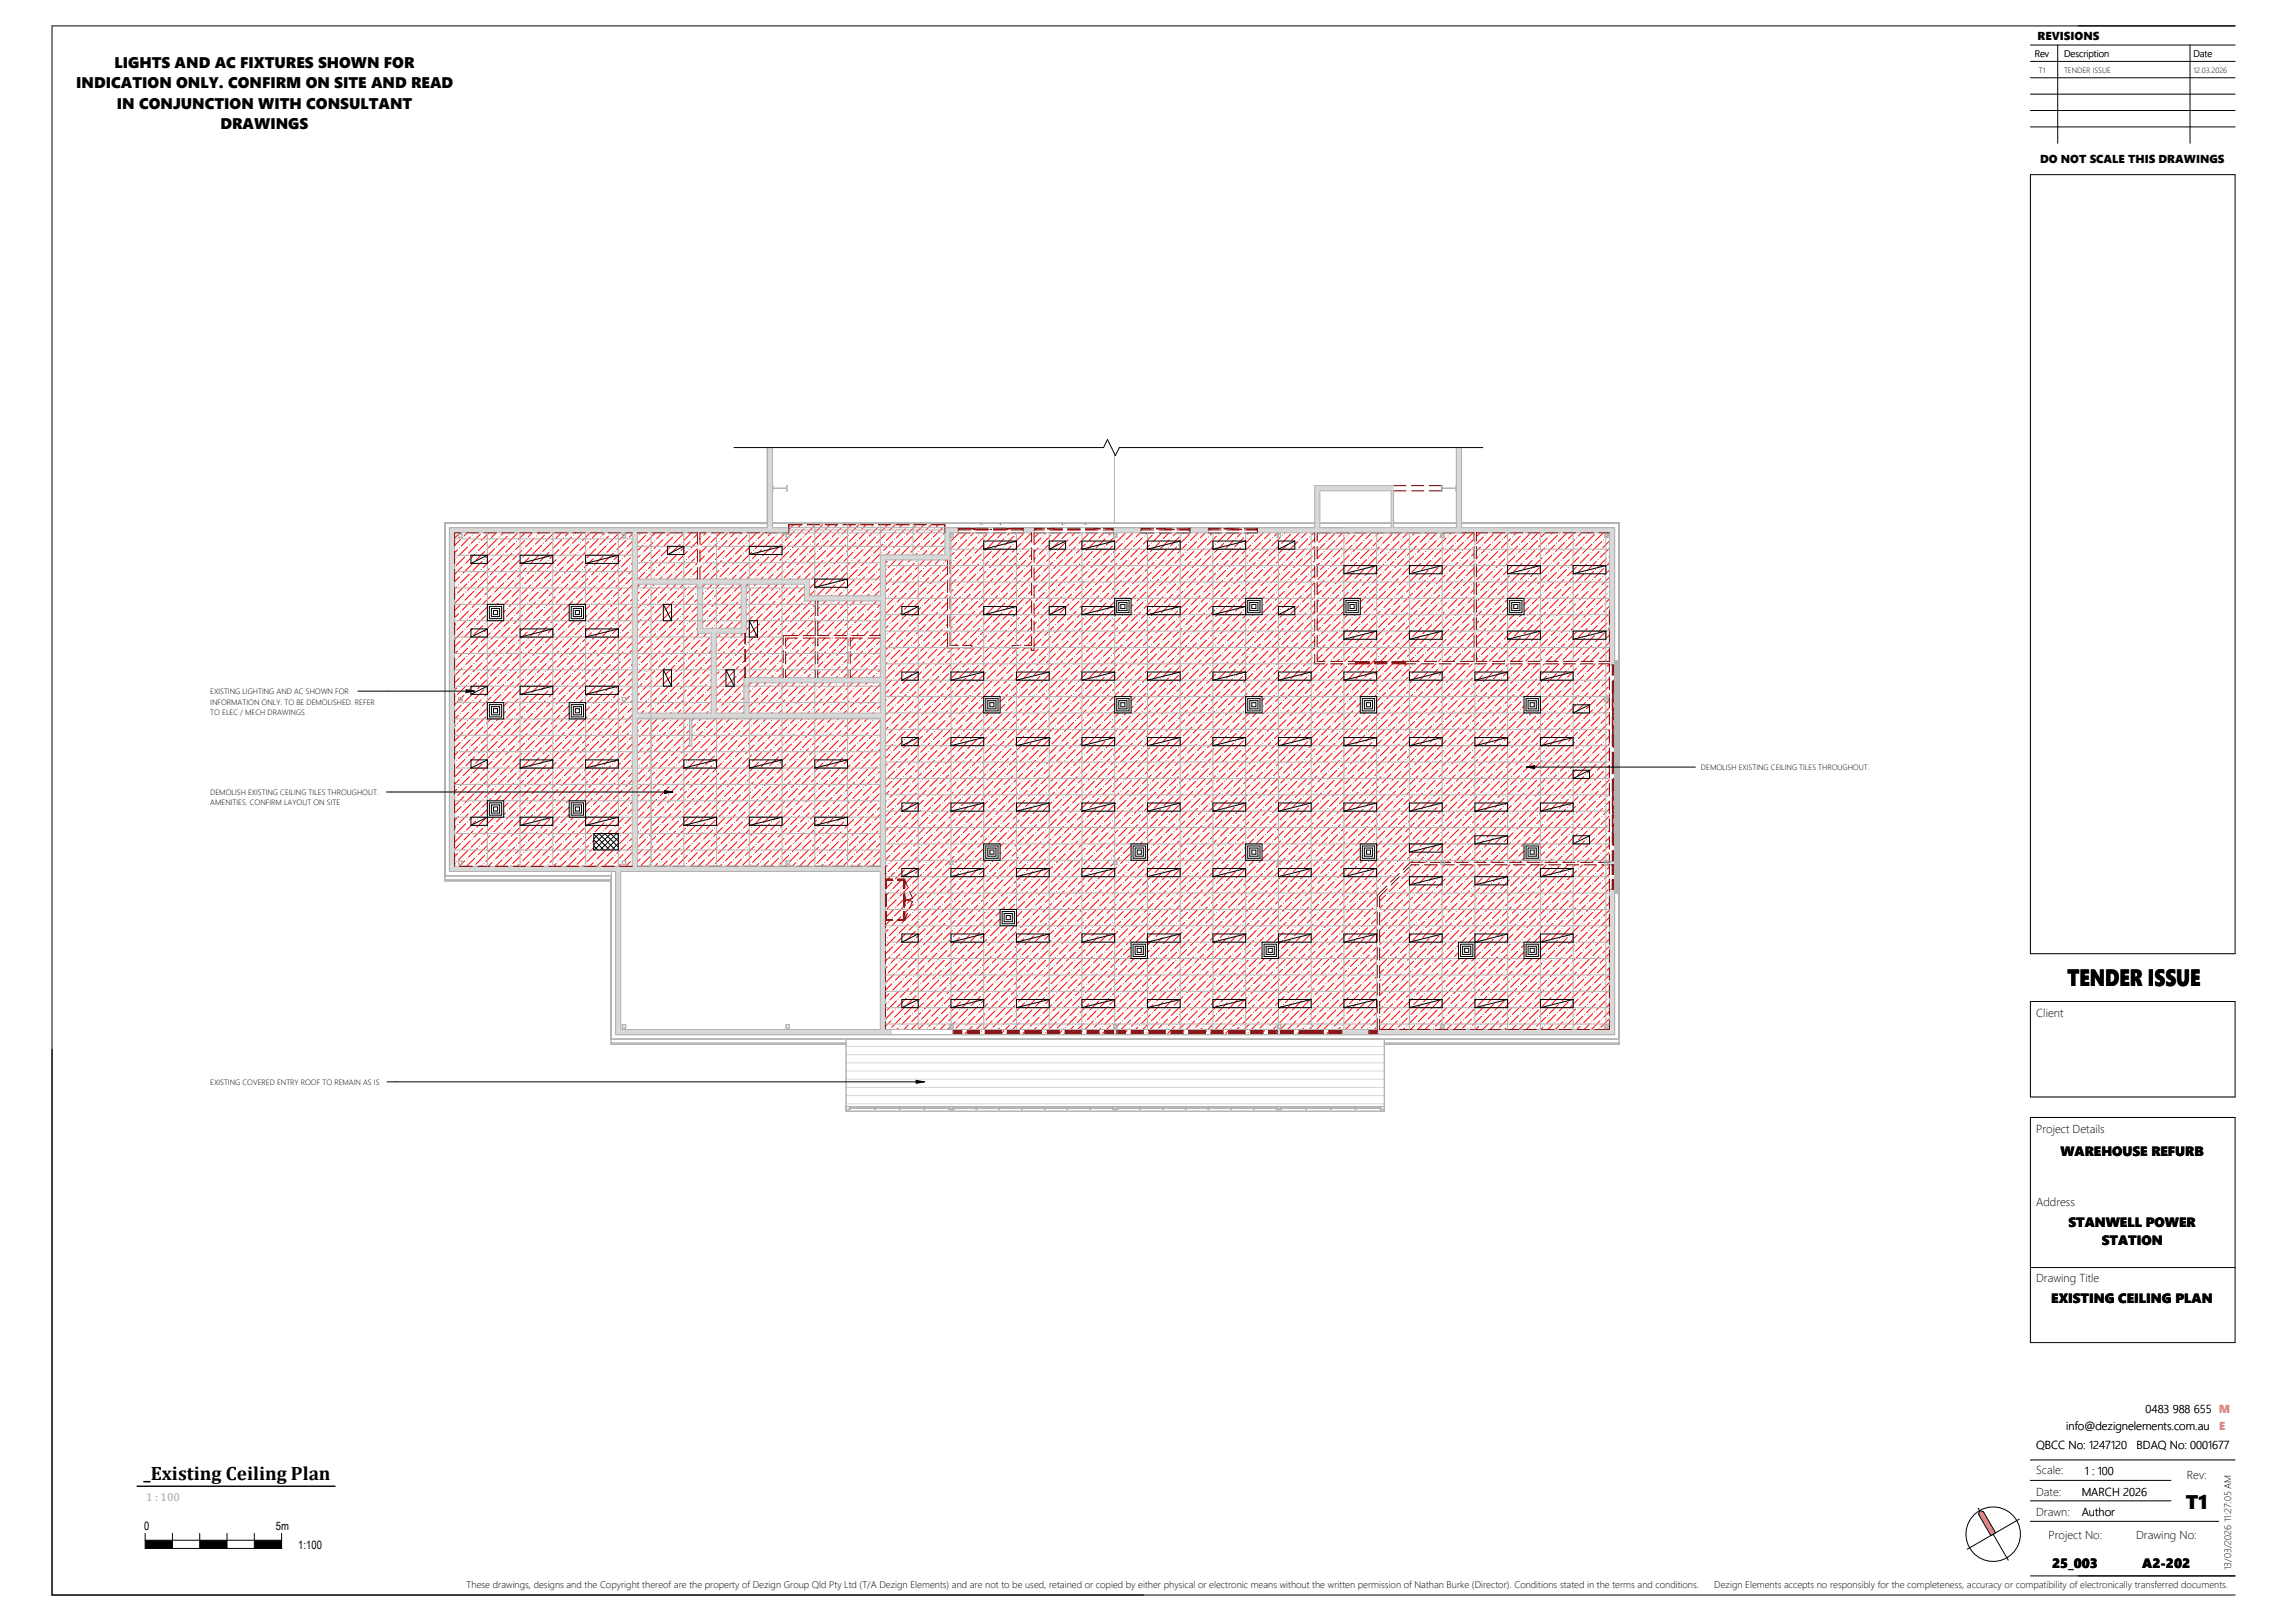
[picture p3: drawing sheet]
<svg xmlns="http://www.w3.org/2000/svg" width="841mm" height="594mm" viewBox="0 0 841 594" stroke-linecap="round" stroke-linejoin="round" font-family="sans-serif">
<defs><g id="words">
<text font-size="8.6" x="757.6" y="361.5">TENDER ISSUE</text>
<text font-size="7.2" x="800.9" y="552.8">T1</text>
<text font-size="7.1" x="52.6" y="542.5">_Existing Ceiling Plan</text>
<g font-size="5.6">
<text x="42" y="24.8">LIGHTS AND AC FIXTURES SHOWN FOR</text>
<text x="27.9" y="32.3">INDICATION ONLY. CONFIRM ON SITE AND READ</text>
<text x="42.8" y="39.8">IN CONJUNCTION WITH CONSULTANT</text>
<text x="80.8" y="47.3">DRAWINGS</text>
</g>
<g font-size="4.9">
<text x="755" y="423.6">WAREHOUSE REFURB</text>
<text x="758" y="449.6">STANWELL POWER</text>
<text x="770.2" y="456.2">STATION</text>
<text x="751.7" y="477.7">EXISTING CEILING PLAN</text>
<text x="752" y="574.4">25_003</text>
<text x="785.1" y="574.4">A2-202</text>
</g>
<g font-size="4.2">
<text x="746.7" y="14.8">REVISIONS</text>
<text x="747.6" y="59.6">DO NOT SCALE THIS DRAWINGS</text>
<text x="746.1" y="372.7">Client</text>
<text x="746.1" y="415.2">Project Details</text>
<text x="746.1" y="442">Address</text>
<text x="746.1" y="469.9">Drawing Title</text>
<text x="786.3" y="517.7">0483 988 655</text>
<text x="757.2" y="524">info@dezignelements.com.au</text>
<text x="746.1" y="531.1">QBCC No: 1247120</text>
<text x="783" y="531.1">BDAQ No: 0001677</text>
<text x="746.1" y="540.3">Scale:</text>
<text x="764" y="540.4">1 : 100</text>
<text x="801.3" y="541.8">Rev:</text>
<text x="746.1" y="548.1">Date:</text>
<text x="762.8" y="548.1">MARCH 2026</text>
<text x="746.1" y="555.4">Drawn:</text>
<text x="762.8" y="555.4">Author</text>
<text x="52.8" y="560.6">0</text>
<text x="101.1" y="560.6">5m</text>
<text x="109.3" y="567.6">1:100</text>
<text x="750.7" y="564">Project No:</text>
<text x="782.8" y="564">Drawing No:</text>
</g>
<g font-size="4.2" fill="#e2ec2d">
<text x="813.1" y="517.7">M</text>
<text x="813.3" y="524">E</text>
</g>
<text font-size="4.2" fill="#a3a3a3" x="53.5" y="550.2">1 : 100</text>
<g font-size="3.5">
<text x="745.6" y="20.9">Rev</text>
<text x="756.4" y="20.9">Description</text>
<text x="803.8" y="20.9">Date</text>
<text x="817.6" y="575.4" transform="rotate(-90 817.6 575.4)">13/03/2026 11:27:05 AM</text>
<text x="171" y="581.9">These drawings, designs and the Copyright thereof are the property of Dezign Group Qld Pty Ltd (T/A Dezign Elements) and are not to be used, retained or copied by either physical or electronic means without the written permission of Nathan Burke (Director). Conditions stated in the terms and conditions.</text>
<text x="628.2" y="581.9">Dezign Elements accepts no responsibly for the completeness, accuracy or compatibility of electronically transferred documents.</text>
</g>
<g font-size="2.8">
<text x="747.2" y="26.8">T1</text>
<text x="756.4" y="26.8">TENDER ISSUE</text>
<text x="803.8" y="26.8">12.03.2026</text>
<text x="77.1" y="254.3">EXISTING LIGHTING AND AC SHOWN FOR</text>
<text x="77.1" y="258.2">INFORMATION ONLY. TO BE DEMOLISHED. REFER</text>
<text x="77.1" y="262.1">TO ELEC / MECH DRAWINGS</text>
<text x="623.3" y="282.1">DEMOLISH EXISTING CEILING TILES THROUGHOUT.</text>
<text x="77.1" y="291.2">DEMOLISH EXISTING CEILING TILES THROUGHOUT.</text>
<text x="77.1" y="295.1">AMENITIES. CONFIRM LAYOUT ON SITE</text>
<text x="77.1" y="397.4">EXISTING COVERED ENTRY ROOF TO REMAIN AS IS</text>
</g>
</g></defs>
<g fill="#d8d8d8">
<path d="M322.6 203.3h1.9v173.9h-1.9z"/>
<path d="M324.5 203.3h21.7v1.9h-21.7z"/>
<path d="M504.7 377.2v1.9h87v-1.9zM491.7 377.2v1.9h10v-1.9zM468 377.2v1.9h1.3v-1.9zM408 377.2v1.9h1.3v-1.9zM225.6 377.2v1.9h100.8v-1.9z"/>
<path d="M589.8 325.9v51.3h1.9v-51.3zM589.8 315.6v1.3h1.9v-1.3zM589.8 193.4v50.2h1.9v-50.2z"/>
<path d="M460.8 193.4v1.9h129v-1.9zM408 193.4v1.9h10v-1.9zM436 193.4v1.9h6.8v-1.9zM375.1 193.4v1.9h3.9v-1.9zM346.2 193.4v1.9h4.9v-1.9z"/>
<path d="M348 375.5v1.2h1.3v-1.2zM348.1 375.5h1.1v1.2h-1.1z"/>
<path d="M408 375.5v1.2h1.3v-1.2zM408.1 375.5h1.1v1.2h-1.1z"/>
<path d="M468 375.5v1.2h1.3v-1.2zM468.1 375.5h1.1v1.2h-1.1z"/>
<path d="M348 315.5v1.3h1.3v-1.3zM348.1 315.5h1.1v1.2h-1.1z"/>
<path d="M408 315.5v1.3h1.3v-1.3zM408.1 315.5h1.1v1.2h-1.1z"/>
<path d="M408 195.7v1.2h1.3v-1.2zM408.1 195.7h1.1v1.2h-1.1z"/>
<path d="M528 375.5v1.2h1.3v-1.2zM528.1 375.5h1.1v1.2h-1.1z"/>
<path d="M588 375.5v1.2h1.3v-1.2zM588.1 375.5h1.1v1.2h-1.1z"/>
<path d="M468 315.5v1.3h1.3v-1.3zM468.1 315.5h1.1v1.2h-1.1z"/>
<path d="M528 315.5v1.3h1.3v-1.3zM528.1 315.5h1.1v1.2h-1.1z"/>
<path d="M588 315.5v1.3h1.3v-1.3zM588.1 315.5h1.1v1.2h-1.1z"/>
</g>
<g fill="#fff">
<path d="M591.1 317.2h.3v8.5h-.3z"/>
<path d="M409.8 378.2v.5h13.9v-.5zM409.8 377.7v.4h13.9v-.4z"/>
<path d="M424.2 378.2v.5h14.2v-.5zM424.2 377.7v.4h14.2v-.4z"/>
<path d="M438.9 378.2v.5h14.2v-.5zM438.9 377.7v.4h14.2v-.4z"/>
<path d="M453.6 378.2v.5h13.9v-.5zM453.6 377.7v.4h13.9v-.4z"/>
<path d="M393.6 378.2v.5h13.9v-.5zM393.6 377.7v.4h13.9v-.4z"/>
<path d="M378.9 378.2v.5h14.2v-.5zM378.9 377.7v.4h14.2v-.4z"/>
<path d="M364.2 378.2v.5h14.2v-.5zM364.2 377.7v.4h14.2v-.4z"/>
<path d="M349.8 378.2v.5h13.9v-.5zM349.8 377.7v.4h13.9v-.4z"/>
<path d="M480.7 378.2v.5h10.5v-.5zM480.7 377.7v.4h10.5v-.4z"/>
<path d="M469.8 378.2v.5h10.4v-.5zM469.8 377.7v.4h10.4v-.4z"/>
<path d="M502.2 378.2v.5h2v-.5zM502.2 377.7v.4h2v-.4z"/>
<path d="M591.4 317.2l.1 8.5zM590.8 317.2v8.5h.3v-8.5z"/>
</g>
<g fill="#d8d8d8">
<path d="M528 195.7v1.2h1.3v-1.2zM528.1 195.7h1.1v1.2h-1.1z"/>
<path d="M588 195.7v1.2h1.3v-1.2zM588.1 195.7h1.1v1.2h-1.1z"/>
<path d="M468 195.7v1.2h1.3v-1.2zM468.1 195.7h1.1v1.2h-1.1z"/>
</g>
<g fill="#fff">
<path d="M497.2 242.6h17.5v.4h-17.5z"/>
<path d="M497.2 243v.2h17.5v-.2zM497.2 242.6h17.5z"/>
</g>
<g fill="#d8d8d8">
<path d="M294.8 218.3h27.8v1.9h-27.8z"/>
<path d="M233.6 212.2h61.2v1.9h-61.2z"/>
<path d="M255.6 214.1h1.9v18h-1.9z"/>
<path d="M166.6 193.4h122.5v1.9h-122.5z"/>
<path d="M225.6 319.4h1.9v57.8h-1.9z"/>
<path d="M164.7 193.4h1.9v124.1h-1.9z"/>
<path d="M164.7 317.5h157.9v1.9h-157.9z"/>
<path d="M272.6 248.3h50v1.9h-50z"/>
<path d="M233.6 261.3h89v1.9h-89z"/>
<path d="M257.5 230.2h16v1.9h-16z"/>
<path d="M271.6 214.1h1.9v16.1h-1.9z"/>
<path d="M294.8 212.2h1.9v6.1h-1.9z"/>
<path d="M272.6 250.2h1.9v11.1h-1.9z"/>
<path d="M260.6 232.1h1.9v29.2h-1.9z"/>
<path d="M252.7 263.2h.9v10.3h-.9z"/>
<path d="M533.7 164h1.9v29.4h-1.9z"/>
<path d="M481.8 179.9h1.9v13.5h-1.9z"/>
<path d="M509.8 179.9h.9v13.5h-.9z"/>
<path d="M481.8 178h28.9v1.9h-28.9z"/>
<path d="M231.7 195.3h1.9v122.2h-1.9z"/>
<path d="M281.2 164h1.9v29.4h-1.9z"/>
<path d="M346.2 195.3v9.9h1.9v-9.9zM348.1 195.7v1.2z"/>
<path d="M168 195.7v1.2h1.3v-1.2zM168.1 195.7h1.1v1.2h-1.1z"/>
<path d="M168 315.5v1.3h1.3v-1.3zM168.1 315.5h1.1v1.2h-1.1z"/>
<path d="M168 255.6v1.2h1.3v-1.2zM168.1 255.6h1.1v1.2h-1.1z"/>
<path d="M228 195.7v1.2h1.3v-1.2zM228.1 195.7h1.1v1.2h-1.1z"/>
<path d="M228 315.5v1.3h1.3v-1.3zM228.1 315.5h1.1v1.2h-1.1z"/>
<path d="M228 255.6v1.2h1.3v-1.2zM228.1 255.6h1.1v1.2h-1.1z"/>
<path d="M288 315.5v1.3h1.3v-1.3zM288.1 315.5h1.1v1.2h-1.1z"/>
<path d="M588 255.8v1.2h1.3v-1.2zM588.1 255.8h1.1v1.2h-1.1z"/>
<path d="M468 405.4v1.3h1.3v-1.3zM468.1 405.5h1.1v1.2h-1.1z"/>
<path d="M506 405.4v1.3h1.3v-1.3zM506.1 405.5h1.1v1.2h-1.1z"/>
<path d="M310 405.4v1.3h1.3v-1.3zM310.1 405.5h1.1v1.2h-1.1z"/>
<path d="M348 405.4v1.3h1.3v-1.3zM348.1 405.5h1.1v1.2h-1.1z"/>
<path d="M408 405.4v1.3h1.3v-1.3zM408.1 405.5h1.1v1.2h-1.1z"/>
<path d="M288 195.7v1.2h1.3v-1.2zM288.1 195.7h1.1v1.2h-1.1z"/>
<path d="M348 195.7v1.2h1.3v-1.2zM348.1 195.7h1.1v1.2h-1.1z"/>
<path d="M228 375.5v1.2h1.3v-1.2zM228.1 375.5h1.1v1.2h-1.1z"/>
<path d="M288 375.5v1.2h1.3v-1.2zM288.1 375.5h1.1v1.2h-1.1z"/>
</g>
<g fill="#fff">
<path d="M217.6 305.5h9v6h-9z"/>
<path d="M505.6 328.5v48.7h84.2v-60.3h-72.6zM324.5 205.2v117.1h7v15h-7v39.9h180.2v-49l12.1-12.2h11.2v-.5h1.3v.5h58.7v-.5h1.3v.5h.5v-72.7h-108v-48h-102.9v43h-.9v-.9h-7.1v-.9h7.1v-41.2h-29.9v.4h1.2v1.2h-1.2v39.6h8v.9h-8.9v-32.2zM588 375.5h1.3v1.2h-1.3zM528 375.5h1.3v1.2h-1.3zM468 375.5h1.3v1.2h-1.3zM408 375.5h1.3v1.2h-1.3zM348 375.5h1.3v1.2h-1.3zM588.1 375.5v1.2h1.1v-1.2zM528.1 375.5v1.2h1.1v-1.2zM468.1 375.5v1.2h1.1v-1.2zM408.1 375.5v1.2h1.1v-1.2zM348.1 375.5v1.2h1.1v-1.2zM558.5 345.3h6v6h-6zM534.5 345.3h6v6h-6zM462.5 345.3h6v6h-6zM414.5 345.3h6v6h-6zM366.5 333.3h6v6h-6zM331.6 330.2l.2 .1zM331.6 329.2l.2 .1zM233.6 263.2v54.3h89v-54.3h-69v10.3h-.9v-10.3zM166.6 195.3v122.2h65.1v-122.2zM408 315.5h1.3v1.3h-1.3zM468 315.5h1.3v1.3h-1.3zM288 315.5h1.3v1.3h-1.3zM348 315.5h1.3v1.3h-1.3zM228 315.5h1.3v1.3h-1.3zM168 315.5h1.3v1.3h-1.3zM408.1 315.5v1.2h1.1v-1.2zM468.1 315.5v1.2h1.1v-1.2zM348.1 315.5v1.2h1.1v-1.2zM288.1 315.5v1.2h1.1v-1.2zM228.1 315.5v1.2h1.1v-1.2zM168.1 315.5v1.2h1.1v-1.2zM588.1 315.5v.5h1.1v-.5zM528.1 315.5v.5h1.1v-.5zM558.5 309.3h6v6h-6zM498.5 309.3h6v6h-6zM456.5 309.3h6v6h-6zM414.5 309.3h6v6h-6zM360.5 309.3h6v6h-6zM217.6 305.5h9v6h-9zM208.6 293.5h6v6h-6zM178.6 293.5h6v6h-6zM208.6 257.5h6v6h-6zM178.6 257.5h6v6h-6zM262.5 232.1v29.2h10.1v-13h.4v-16.2zM274.5 250.2v11.1h48.1v-11.1zM233.6 214.1v47.2h27v-29.2h-5v-18zM558.5 255.3h6v6h-6zM498.5 255.3h6v6h-6zM456.5 255.3h6v6h-6zM408.5 255.3h6v6h-6zM360.5 255.3h6v6h-6zM588 255.8h1.3v1.2h-1.3zM588.1 255.8v1.2h1.1v-1.2zM228 255.6h1.3v1.2h-1.3zM168 255.6h1.3v1.2h-1.3zM228.1 255.6v1.2h1.1v-1.2zM168.1 255.6v1.2h1.1v-1.2zM311.6 233.8v14.5h11v-14.5zM299.7 233.8v14.5h11v-14.5zM273.5 214.1v18h-.4v16.2h13.9v-15.4h11.8v-12.7h-4v-6.1zM287.9 233.8v14.5h10.9v-14.5zM482.7 195.3v47.1h14.2v.2l43.3-.2v-47.1zM541.1 195.3v47.1h48.7v-47.1zM299.7 220.2v12.7h22.9v-12.7zM257.5 214.1v16.1h14.1v-16.1zM208.6 221.5h6v6h-6zM178.6 221.5h6v6h-6zM552.5 219.3h6v6h-6zM492.5 219.3h6v6h-6zM456.5 219.3h6v6h-6zM408.5 219.3h6v6h-6zM256.5 195.3v16.9h40.2v6.1h25.9v-15h23.6v-11h-57.1v3zM233.6 195.3v16.9h22v-16.9zM588 195.7h1.3v1.2h-1.3zM528 195.7h1.3v1.2h-1.3zM468 195.7h1.3v1.2h-1.3zM408 195.7h1.3v1.2h-1.3zM288 195.7h1.3v1.2h-1.3zM228 195.7h1.3v1.2h-1.3zM168 195.7h1.3v1.2h-1.3zM588.1 195.7v1.2h1.1v-1.2zM528.1 195.7v1.2h1.1v-1.2zM468.1 195.7v1.2h1.1v-1.2zM408.1 195.7v1.2h1.1v-1.2zM348.1 195.7v1.2h1.1v-1.2zM288.1 195.7v1.2h1.1v-1.2zM228.1 195.7v1.2h1.1v-1.2zM168.1 195.7v1.2h1.1v-1.2z"/>
<path d="M310 406.7v.5h197.3v-.5l-1.7-.1v-.5h-8.7v.5h-.4v-.5h-8.6v.5h-.4v-.5h-8.7v.5h-.4v-.5h-8.7v.5l-.4 .1-1.7-.1v-.5h-7.9v.5h-.4v-.5h-7.9v.5h-.4v-.5h-8v.5h-.4v-.5h-7.9v.5h-.4v-.5h-8v.5h-.4v-.5h-7.9v.5h-.4v-.5h-7.9v.5l-.4 .1-1.7-.1v-.5h-7.9v.5h-.4v-.5h-7.9v.5h-.4v-.5h-8v.5h-.4v-.5h-7.9v.5h-.4v-.5h-7.9v.5h-.4v-.5h-8v.5h-.4v-.5h-7.9v.5l-.4 .1-1.7-.1v-.5h-8.7v.5h-.4v-.5h-8.6v.5h-.4v-.5h-8.7v.5h-.4v-.5h-8.7v.5zM506.1 405.5v1.2h1.1v-1.2zM468.1 406.4v.3h1.1v-.3zM348.1 406.4v.3h1.1v-.3zM408.1 406.4v.3h1.1v-.3zM310.1 405.5v1.2h1.1v-1.2zM310 380.8v24.6h197.3v-24.6z"/>
</g>
<path d="M468.1 405.5v.9h1.1v-.9zM408.1 405.5v.9h1.1v-.9zM348.1 405.5v.9h1.1v-.9z" fill="#d8d8d8"/>
<g fill="#fff">
<path d="M331.6 329.2v.2z"/>
<path d="M331.6 330.2v.2z"/>
<path d="M331.1 322.4l.2 14.7z"/>
<path d="M331.3 322.4v14.7h.2v-14.7zM324.6 322.4v14.7h6.5v-14.7z"/>
</g>
<g fill="#d8d8d8">
<path d="M528.3 177.9l.2 1h5l.2-1v2.1l-.2-1h-5l-.2 1z"/>
<path d="M283.1 177.9l.1 1h5.1l.1-1v2.1l-.1-1h-5.1l-.1 1z"/>
</g>
<g fill="none" stroke="#f00" stroke-width=".37">
<path d="M168.5 195.3l-1.9 1.9M168.7 197.8l-2.1 2.1M169.4 197.1h.1M171.2 195.3l-1.2 1.1M172 199.7h.1M172.3 196.8l-3.3 3.3M173 196.1h.1M173.8 195.3l-.1 .1M175 199.4l-3.3 3.3M175.7 198.7v.1M176 195.8l-3.3 3.3M178.6 198.4l-3.3 3.3"/>
<path d="M179.2 195.3l-2.9 2.8M179.3 197.7v.1M181.8 195.3l-1.8 1.8M182.3 197.4l-3.3 3.3M183 196.7l-.1 .1M184.5 195.3l-.9 .8M185.6 199.4h.1M185.9 196.4l-3.3 3.3M186.6 195.7v.1M188.6 199.1l-3.3 3.3M189.3 198.4h-.1M189.6 195.4l-3.3 3.4"/>
<path d="M192.2 198.1l-3.3 3.3M192.4 195.3l-2.5 2.5M192.9 197.4h.1M195.1 195.3l-1.5 1.5M195.9 197.1l-3.3 3.3M196.6 196.4h-.1M197.7 195.3l-.5 .5M198.5 199.7l-3.3 3.4M199.2 199.1h.1M199.5 196.1l-3.3 3.3M200.2 195.4h.1M202.2 198.8l-3.3 3.3"/>
<path d="M202.9 198.1h-.1M203 195.3l-3.2 3.1M205.7 195.3l-2.2 2.1M205.8 197.8l-3.3 3.3M206.5 197.1h.1M208.3 195.3l-1.2 1.1M209.2 199.7h-.1M209.5 196.8l-3.4 3.3M210.1 196.1h.1M211 195.3l-.2 .1M212.1 199.4l-3.3 3.3M212.8 198.7v.1"/>
<path d="M213.1 195.8l-3.3 3.3M215.8 198.4l-3.4 3.3M216.3 195.3l-2.9 2.8M216.4 197.7v.1M218.9 195.3l-1.8 1.8M219.4 197.4l-3.3 3.3M220.1 196.7v.1M221.6 195.3l-.9 .8M222.7 199.4h.1M223 196.4l-3.3 3.3M223.7 195.7v.1M225.7 199.1l-3.3 3.3"/>
<path d="M226.4 198.4h.1M226.7 195.4l-3.3 3.4M229.3 198.1l-3.3 3.3M229.5 195.3l-2.5 2.5M230 197.4h.1M231.7 195.8l-1 1M231.7 198.4l-2 2M233.7 196.4h.1M234.8 195.3l-.5 .5M235.6 199.7l-2 2.1M236.3 199.1h.1M236.6 196.1l-3 3.1"/>
<path d="M237.3 195.4h.1M239.3 198.8l-3.3 3.3M240 198.1h.1M240.1 195.3l-3.1 3.1M242.8 195.3l-2.2 2.1M242.9 197.8l-3.3 3.3M243.6 197.1h.1M245.4 195.3l-1.1 1.1M246.3 199.7h.1M246.6 196.8l-3.3 3.3M247.3 196.1h-.1M248.1 195.3l-.2 .1"/>
<path d="M249.2 199.4l-3.3 3.3M249.9 198.7v.1M250.2 195.8l-3.3 3.3M252.9 198.4l-3.3 3.3M253.4 195.3l-2.8 2.8M253.6 197.7l-.1 .1M255.6 195.7l-1.4 1.4M255.6 198.4l-2.4 2.3M256.5 197.4v.1M257.2 196.7v.1M258.7 195.3l-.8 .8M259.9 199.4h-.1"/>
<path d="M260.2 196.4l-3.3 3.3M260.9 195.7l-.1 .1M262.8 199.1l-3.3 3.3M263.5 198.4h.1M263.8 195.4l-3.3 3.4M266.5 198.1l-3.3 3.3M266.7 195.3l-2.6 2.5M267.2 197.4h-.1M269.3 195.3l-1.5 1.5M270.1 197.1l-3.3 3.3M270.8 196.4h.1M272 195.3l-.6 .5"/>
<path d="M272.8 199.7l-3.3 3.4M273.5 199.1h-.1M273.8 196.1l-3.4 3.3M274.4 195.4h.1M276.4 198.8l-3.3 3.3M277.1 198.1h.1M277.3 195.3l-3.2 3.1M279.9 195.3l-2.2 2.1M280.1 197.8l-3.4 3.3M280.7 197.1h.1M282.6 195.3l-1.2 1.1M283.4 199.7h.1"/>
<path d="M283.7 196.8l-3.3 3.3M284.4 196.1h.1M285.2 195.3l-.2 .1M286.4 199.4l-3.4 3.3M287 198.7v.1M287.3 195.8l-3.3 3.3M290 198.4l-3.3 3.3M290.7 197.7v.1M290.9 192.3l-1.8 1.7M291 194.8l-3.3 3.3M291.7 194.1h.1M293.5 192.3l-1.2 1.2"/>
<path d="M293.6 197.4l-3.3 3.3M294.3 196.7v.1M294.6 193.8l-3.3 3.3M295.3 193.1h.1M296.2 192.3l-.2 .2M297 199.4h.1M297.3 196.4l-3.3 3.3M298 195.7v.1M298.3 192.8l-3.3 3.3M299.9 199.1l-3.3 3.3M300.6 198.4h.1M300.9 195.4l-3.3 3.4"/>
<path d="M301.5 192.3l-2.9 2.8M301.6 194.8h.1M303.6 198.1l-3.3 3.3M304.1 192.3l-1.8 1.8M304.3 197.4h.1M304.6 194.4l-3.3 3.4M305.3 193.8h-.1M306.8 192.3l-.9 .8M307.2 197.1l-3.3 3.3M307.9 196.4h.1M308.2 193.5l-3.3 3.3M308.9 192.8h.1"/>
<path d="M309.9 199.7l-3.3 3.4M310.6 199.1h.1M310.9 196.1l-3.3 3.3M311.6 195.4h-.1M311.9 192.5l-3.3 3.3M313.5 198.8l-3.3 3.3M314.2 198.1h.1M314.5 195.1l-3.3 3.3M314.7 192.3l-2.5 2.5M315.2 194.4h.1M317.2 197.8l-3.3 3.3M317.4 192.3l-1.5 1.5"/>
<path d="M317.9 197.1h-.1M318.2 194.1l-3.3 3.3M318.9 193.4l-.1 .1M320 192.3l-.5 .5M320.5 199.7h.1M320.8 196.8l-3.3 3.3M321.5 196.1h.1M321.8 193.1l-3.3 3.3M322.5 192.4v.1M323.5 199.4l-3.3 3.3M324.2 198.7l-.1 .1M324.5 195.8l-3.3 3.3"/>
<path d="M325.2 195.1h-.1M325.3 192.3l-3.1 3.1M327.1 198.4l-3.3 3.3M327.8 197.7v.1M328 192.3l-2.2 2.1M328.1 194.8l-3.3 3.3M328.8 194.1h.1M330.6 192.3l-1.2 1.2M330.8 197.4l-3.3 3.3M331.5 196.7l-.1 .1M331.8 193.8l-3.4 3.3M332.4 193.1h.1"/>
<path d="M333.3 192.3l-.2 .2M334.1 199.4h.1M334.4 196.4l-3.3 3.3M335.1 195.7v.1M335.4 192.8l-3.3 3.3M337.1 199.1l-3.3 3.3M337.8 198.4h-.1M338.1 195.4l-3.4 3.4M338.6 192.3l-2.9 2.8M338.7 194.8h.1M340.7 198.1l-3.3 3.3M341.2 192.3l-1.8 1.8"/>
<path d="M341.4 197.4h.1M341.7 194.4l-3.3 3.4M342.4 193.8h.1M343.9 192.3l-.9 .8M344.4 197.1l-3.4 3.3M345 196.4h.1M345.4 193.5l-3.4 3.3M346 192.8h.1M346.2 195.2l-.5 .6M346.2 197.9l-1.5 1.5M348.7 195.4h.1M350.7 198.8l-2.6 2.5"/>
<path d="M351.3 198.1h.1M351.5 195.3l-3.2 3.1M354.2 195.3l-2.2 2.1M354.3 197.8l-3.3 3.3M355 197.1h.1M356.8 195.3l-1.2 1.1M357.6 199.7h.1M357.9 196.8l-3.3 3.3M358.6 196.1h.1M359.5 195.3l-.2 .1M360.6 199.4l-3.3 3.3M361.3 198.7v.1"/>
<path d="M361.6 195.8l-3.3 3.3M364.2 198.4l-3.3 3.3M364.8 195.3l-2.9 2.8M364.9 197.7v.1M367.4 195.3l-1.8 1.8M367.9 197.4l-3.3 3.3M368.6 196.7v.1M370.1 195.3l-.9 .8M371.2 199.4h.1M371.5 196.4l-3.3 3.3M372.2 195.7v.1M374.2 199.1l-3.3 3.3"/>
<path d="M374.9 198.4h.1M375.2 195.4l-3.3 3.4M377.8 198.1l-3.3 3.3M378 195.3l-2.5 2.5M380.7 195.3l-1.5 1.5M381.5 197.1l-2.6 2.5M382.2 196.4h-.1M383.3 195.3l-.5 .5M384.1 199.7l-3.3 3.4M384.8 199.1h.1M385.1 196.1l-3.3 3.3M385.8 195.4h.1"/>
<path d="M387.8 198.8l-3.3 3.3M388.5 198.1h-.1M388.6 195.3l-3.1 3.1M391.3 195.3l-2.2 2.1M391.4 197.8l-3.3 3.3M392.1 197.1h.1M393.9 195.3l-1.2 1.1M394.8 199.7h-.1M395.1 196.8l-3.3 3.3M395.8 196.1h-.1M396.6 195.3l-.2 .1M397.7 199.4l-3.3 3.3"/>
<path d="M398.4 198.7v.1M398.7 195.8l-3.3 3.3M401.4 198.4l-3.3 3.3M401.9 195.3l-2.9 2.8M402.1 197.7l-.1 .1M404.5 195.3l-1.8 1.8M405 197.4l-3.3 3.3M405.7 196.7v.1M407.2 195.3l-.9 .8M408.4 199.4h-.1M408.7 196.4l-3.4 3.3M409.3 195.7v.1"/>
<path d="M411.3 199.1l-3.3 3.3M412 198.4h.1M412.3 195.4l-3.3 3.4M415 198.1l-3.4 3.3M415.1 195.3l-2.5 2.5M415.6 197.4h.1M417.8 195.3l-1.5 1.5M418.6 197.1l-3.3 3.3M419.3 196.4h.1M420.4 195.3l-.5 .5M421.3 199.7l-3.4 3.4M421.9 199.1h.1"/>
<path d="M422.2 196.1l-3.3 3.3M422.9 195.4h.1M424.9 198.8l-3.3 3.3M425.6 198.1h.1M425.7 195.3l-3.1 3.1M428.4 195.3l-2.2 2.1M428.5 197.8l-3.3 3.3M429.2 197.1h.1M431 195.3l-1.1 1.1M431.9 199.7h.1M432.2 196.8l-3.3 3.3M432.9 196.1h.1"/>
<path d="M433.7 195.3l-.2 .1M434.8 199.4l-3.3 3.3M435.5 198.7v.1M435.8 195.8l-3.3 3.3M438.5 198.4l-3.3 3.3M439 195.3l-2.8 2.8M439.2 197.7v.1M441.7 195.3l-1.9 1.8M442.1 197.4l-3.3 3.3M442.8 196.7v.1M444.3 195.3l-.8 .8M445.5 199.4h-.1"/>
<path d="M445.8 196.4l-3.3 3.3M446.5 195.7l-.1 .1M448.4 199.1l-3.3 3.3M449.1 198.4h.1M449.4 195.4l-3.3 3.4M452.1 198.1l-3.3 3.3M452.3 195.3l-2.5 2.5M452.8 197.4h-.1M454.9 195.3l-1.5 1.5M455.7 197.1l-3.3 3.3M456.4 196.4h.1M457.6 195.3l-.6 .5"/>
<path d="M458.4 199.7l-3.3 3.4M459.1 199.1h-.1M459.4 196.1l-3.3 3.3M460.1 195.4h-.1M462 198.8l-3.3 3.3M462.7 198.1h.1M462.9 195.3l-3.2 3.1M465.5 195.3l-2.2 2.1M465.7 197.8l-3.3 3.3M466.4 197.1h-.1M468.2 195.3l-1.2 1.1M469 199.7h.1"/>
<path d="M469.3 196.8l-3.3 3.3M470 196.1h.1M470.8 195.3l-.2 .1M472 199.4l-3.4 3.3M472.7 198.7l-.1 .1M473 195.8l-3.4 3.3M475.6 198.4l-3.3 3.3M476.1 195.3l-2.8 2.8M476.3 197.7v.1M478.8 195.3l-1.9 1.8M479.3 197.4l-3.4 3.3M479.9 196.7v.1"/>
<path d="M481.4 195.3l-.8 .8M481.8 197.6l-2.2 2.1M482.9 196.4l-.2 .3M483.6 195.7v.1M485.6 199.1l-2.9 2.9M486.2 198.4h.1M486.5 195.4l-3.3 3.4M489.2 198.1l-3.3 3.3M489.4 195.3l-2.5 2.5M489.9 197.4h.1M492 195.3l-1.5 1.5M492.8 197.1l-3.3 3.3"/>
<path d="M493.5 196.4h.1M494.7 195.3l-.5 .5M495.5 199.7l-3.3 3.4M496.2 199.1h.1M496.5 196.1l-3.3 3.3M497.2 195.4h.1M499.1 198.8l-3.3 3.3M499.8 198.1h.1M500 195.3l-3.2 3.1M502.6 195.3l-2.1 2.1M502.8 197.8l-3.3 3.3M503.5 197.1h.1"/>
<path d="M505.3 195.3l-1.2 1.1M506.1 199.7h.1M506.4 196.8l-3.3 3.3M507.1 196.1h.1M507.9 195.3l-.1 .1M509.1 199.4l-3.3 3.3M509.8 198.7l-.1 .1M510.1 195.8l-3.3 3.3M512.7 198.4l-3.3 3.3M513.2 195.3l-2.8 2.8M513.4 197.7v.1M515.9 195.3l-1.8 1.8"/>
<path d="M516.4 197.4l-3.3 3.3M517.1 196.7l-.1 .1M518.6 195.3l-.9 .8M519.7 199.4h.1M520 196.4l-3.3 3.3M520.7 195.7v.1M522.7 199.1l-3.3 3.3M523.4 198.4h-.1M523.7 195.4l-3.3 3.4M526.3 198.1l-3.3 3.3M526.5 195.3l-2.5 2.5M527 197.4h.1"/>
<path d="M529.2 195.3l-1.6 1.5M530 197.1l-3.3 3.3M530.7 196.4h-.1M531.8 195.3l-.5 .5M532.6 199.7l-3.3 3.4M533.3 199.1h.1M533.6 196.1l-3.3 3.3M534.3 195.4h.1M536.3 198.8l-3.3 3.3M537 198.1h-.1M537.1 195.3l-3.2 3.1M539.8 195.3l-2.2 2.1"/>
<path d="M539.9 197.8l-3.3 3.3M542.4 195.3l-1.2 1.1M543.2 199.7h.1M543.6 196.8l-2.5 2.4M544.2 196.1h.1M545.1 195.3l-.2 .1M546.2 199.4l-3.3 3.3M546.9 198.7v.1M547.2 195.8l-3.3 3.3M549.9 198.4l-3.4 3.3M550.4 195.3l-2.9 2.8M550.5 197.7v.1"/>
<path d="M553 195.3l-1.8 1.8M553.5 197.4l-3.3 3.3M554.2 196.7v.1M555.7 195.3l-.9 .8M556.8 199.4h.1M557.1 196.4l-3.3 3.3M557.8 195.7v.1M559.8 199.1l-3.3 3.3M560.5 198.4h.1M560.8 195.4l-3.3 3.4M563.4 198.1l-3.3 3.3M563.6 195.3l-2.5 2.5"/>
<path d="M564.1 197.4h.1M566.3 195.3l-1.5 1.5M567.1 197.1l-3.3 3.3M567.8 196.4h.1M568.9 195.3l-.5 .5M569.7 199.7l-3.3 3.4M570.4 199.1h.1M570.7 196.1l-3.3 3.3M571.4 195.4h.1M573.4 198.8l-3.3 3.3M574.1 198.1h-.1M574.2 195.3l-3.1 3.1"/>
<path d="M576.9 195.3l-2.2 2.1M577 197.8l-3.3 3.3M577.7 197.1h.1M579.5 195.3l-1.1 1.1M580.4 199.7h-.1M580.7 196.8l-3.3 3.3M581.4 196.1h-.1M582.2 195.3l-.2 .1M583.3 199.4l-3.3 3.3M584 198.7v.1M584.3 195.8l-3.3 3.3M587 198.4l-3.3 3.3"/>
<path d="M587.5 195.3l-2.8 2.8M587.7 197.7l-.1 .1M589.8 198.3l-2.5 2.4M589.8 195.6l-1.5 1.5M166.7 205.1l-.1 .1M167.1 218h-.1M167.4 215l-.8 .8M167.4 204.4h.1M167.7 201.4l-1.1 1.1M168.1 214.3h-.1M168.4 211.3l-1.8 1.8M168.4 200.7h.1"/>
<path d="M169 210.7h.1M169.4 207.7l-2.8 2.8M170 217.6l-3.3 3.4M170 207h.1M170.3 204.1l-3.3 3.3M170.7 217h.1M171 214l-3.3 3.3M171 203.4h.1M171.3 200.4l-3.3 3.3M171.7 213.3h.1M172 210.4l-3.3 3.3M172.7 209.7h.1"/>
<path d="M173 206.7l-3.3 3.3M173.4 219.6h-.1M173.7 216.7l-3.4 3.3M173.7 206h.1M174 203.1l-3.3 3.3M174.4 216h-.1M174.7 213l-3.4 3.3M174.7 202.4h.1M175.3 212.3h.1M175.7 209.4l-3.4 3.3M176.3 219.3l-3.3 3.3M176.3 208.7h.1"/>
<path d="M176.6 205.7l-3.3 3.3M177 218.6h.1M177.3 215.7l-3.3 3.3M177.3 205v.1M177.6 202.1l-3.3 3.3M178 215h.1M178.3 212l-3.3 3.3M178.3 201.4h.1M179 211.3h.1M179.3 208.4l-3.3 3.3M180 218.3l-3.4 3.3M180 207.7h.1"/>
<path d="M180.3 204.7l-3.3 3.3M180.6 217.6h.1M181 214.7l-3.4 3.3M181 204v.1M181.3 201.1l-3.3 3.3M181.6 214h.1M182 211l-3.4 3.3M182 200.4h.1M182.6 210.3v.1M182.9 207.4l-3.3 3.3M183.6 217.3l-3.3 3.3M183.6 206.7h.1"/>
<path d="M183.9 203.7l-3.3 3.3M184.3 216.6v.1M184.6 213.7l-3.3 3.3M184.6 203v.1M184.9 200.1l-3.3 3.3M185.3 213h.1M185.6 210l-3.3 3.3M186.3 220l-1.7 1.6M186.3 209.3v.1M186.6 206.4l-3.3 3.3M186.9 219.3h.1M187.3 216.3l-3.4 3.3"/>
<path d="M187.3 205.7h.1M187.6 202.7l-3.3 3.3M187.9 215.6v.1M188.2 212.7l-3.3 3.3M188.3 202l-.1 .1M188.9 212h.1M189.2 209l-3.3 3.3M189.9 219l-3.3 3.3M189.9 208.3v.1M190.2 205.4l-3.3 3.3M190.6 218.3h.1M190.9 215.3l-3.3 3.3"/>
<path d="M190.9 204.7h.1M191.2 201.7l-3.3 3.4M191.6 214.6v.1M191.9 211.7l-3.3 3.3M191.9 201.1h.1M192.6 211h.1M192.9 208l-3.3 3.3M193.6 218l-3.4 3.3M193.6 207.3v.1M193.9 204.4l-3.3 3.3M194.2 217.3h.1M194.5 214.3l-3.3 3.3"/>
<path d="M194.6 203.7h-.1M194.9 200.7l-3.3 3.4M195.2 213.6v.1M195.5 210.7l-3.3 3.3M195.6 200.1h-.1M196.2 210h.1M196.5 207l-3.3 3.4M196.9 219.9v.1M197.2 217l-3.3 3.3M197.2 206.4h.1M197.5 203.4l-3.3 3.3M197.9 216.3h.1"/>
<path d="M198.2 213.3l-3.3 3.4M198.2 202.7h.1M198.9 212.7h.1M199.2 209.7l-3.3 3.3M199.8 219.6l-3.3 3.3M199.9 209h-.1M200.2 206l-3.3 3.4M200.5 218.9v.1M200.8 216l-3.3 3.3M200.9 205.4h-.1M201.2 202.4l-3.3 3.3M201.5 215.3h.1"/>
<path d="M201.8 212.3l-3.3 3.4M201.9 201.7h-.1M202.5 211.7h.1M202.8 208.7l-3.3 3.3M203.5 218.6l-3.3 3.4M203.5 208h.1M203.8 205.1l-3.3 3.3M204.2 218h.1M204.5 215l-3.3 3.3M204.5 204.4h.1M204.8 201.4l-3.3 3.3M205.2 214.3h.1"/>
<path d="M205.5 211.3l-3.3 3.4M205.5 200.7h.1M206.2 210.7h-.1M206.5 207.7l-3.3 3.3M207.1 217.6l-3.3 3.4M207.2 207h-.1M207.5 204.1l-3.3 3.3M207.8 217h.1M208.1 214l-3.3 3.3M208.2 203.4h-.1M208.5 200.4l-3.3 3.3M208.8 213.3h.1"/>
<path d="M209.1 210.4l-3.3 3.3M209.8 209.7h.1M210.1 206.7l-3.3 3.3M210.5 219.6h.1M210.8 216.7l-3.3 3.3M210.8 206h.1M211.1 203.1l-3.3 3.3M211.5 216h-.1M211.8 213l-3.3 3.3M211.8 202.4h.1M212.5 212.3h-.1M212.8 209.4l-3.3 3.3"/>
<path d="M213.4 219.3l-2.1 2.2M213.5 208.7h-.1M213.8 205.7l-3.3 3.3M214.1 218.6h.1M214.4 215.7l-3.3 3.3M214.5 205l-.1 .1M214.8 202.1l-3.4 3.3M215.1 215h.1M215.4 212l-3.3 3.3M215.4 201.4h.1M216.1 211.3h.1M216.4 208.4l-3.3 3.3"/>
<path d="M217.1 218.3l-3.2 3.2M217.1 207.7h.1M217.4 204.7l-3.3 3.3M217.8 217.6h-.1M218.1 214.7l-3.3 3.3M218.1 204v.1M218.4 201.1l-3.3 3.3M218.8 214h-.1M219.1 211l-3.3 3.3M219.1 200.4h.1M219.8 210.3l-.1 .1M220.1 207.4l-3.3 3.3"/>
<path d="M220.7 217.3l-3.3 3.3M220.8 206.7h-.1M221.1 203.7l-3.4 3.3M221.4 216.6v.1M221.7 213.7l-3.3 3.3M221.7 203v.1M222.1 200.1l-3.4 3.3M222.4 213h.1M222.7 210l-3.3 3.3M223.4 220l-3.3 3.3M223.4 209.3v.1M223.7 206.4l-3.3 3.3"/>
<path d="M224.1 219.3h-.1M224.4 216.3l-3.3 3.3M224.4 205.7h.1M224.7 202.7l-3.3 3.3M225.1 215.6l-.1 .1M225.4 212.7l-3.3 3.3M225.4 202v.1M226.1 212h-.1M226.4 209l-3.4 3.3M227 219l-3.3 3.3M227.1 208.3l-.1 .1M227.4 205.4l-3.4 3.3"/>
<path d="M227.7 218.3h.1M228 215.3l-3.3 3.3M228 204.7h.1M228.4 201.7l-3.4 3.4M228.7 214.6v.1M229 211.7l-3.3 3.3M229 201.1h.1M229.7 211h.1M230 208l-3.3 3.3M230.7 218l-3.3 3.3M230.7 207.3v.1M231 204.4l-3.3 3.3"/>
<path d="M231.4 217.3h-.1M231.7 214.3l-3.3 3.3M231.7 201.1l-3 3M231.7 206.4l-.4 .3M231.7 209l-1.4 1.4M231.7 211.7l-2.4 2.3M231.7 219.6l-.7 .7M233.7 207l-.1 .1M234 219.9v.1M234.3 217l-.7 .7M234.3 206.4h.1M234.5 214.1l-.9 1"/>
<path d="M234.6 203.4l-1 1.1M235 216.3h.1M235.3 202.7h.1M236.3 209.7l-2.5 2.5M237 219.6l-3.3 3.3M237 209h.1M237.2 214.1l-1.6 1.6M237.3 206l-3.3 3.4M237.7 218.9l-.1 .1M238 216l-3.4 3.3M238 205.4h.1M238.3 202.4l-3.3 3.3"/>
<path d="M238.7 215.3h-.1M239 201.7h.1M239.6 211.7h.1M239.8 214.1l-.5 .6M240 208.7l-3.4 3.3M240.6 218.6l-3.3 3.4M240.6 208h.1M240.9 205.1l-3.3 3.3M241.3 218h.1M241.6 215l-3.3 3.3M241.6 204.4h.1M241.9 201.4l-3.3 3.3"/>
<path d="M242.3 214.3h.1M242.6 211.3l-.9 .9M242.6 200.7h.1M243.3 210.7h.1M243.6 207.7l-3.3 3.3M244.3 217.6l-3.4 3.4M244.3 207h.1M244.6 204.1l-3.3 3.3M244.9 217h.1M245.2 214.1l-3.3 3.2M245.3 203.4h.1M245.6 200.4l-3.3 3.3"/>
<path d="M246.3 210.4l-1.9 1.8M246.9 209.7h.1M247.2 206.7l-3.3 3.3M247.6 219.6h.1M247.8 214.1l-2.2 2.2M247.9 216.7l-3.3 3.3M247.9 206h.1M248.2 203.1l-3.3 3.3M248.6 216h.1M248.9 202.4h.1M249.9 209.4l-2.8 2.8M250.5 214.1l-1.3 1.2"/>
<path d="M250.6 219.3l-3.4 3.3M250.6 208.7h.1M250.9 205.7l-3.3 3.3M251.2 218.6h.1M251.6 215.7l-3.4 3.3M251.6 205v.1M251.9 202.1l-3.3 3.3M252.2 215h.1M252.5 212l-.1 .2M252.6 201.4h-.1M253.1 214.1l-.2 .2M253.2 211.3h.1"/>
<path d="M253.5 208.4l-3.3 3.3M254.2 218.3l-3.3 3.3M254.2 207.7h.1M254.5 204.7l-3.3 3.3M254.9 217.6h.1M255.2 214.7l-3.3 3.3M255.2 204v.1M255.5 201.1l-3.3 3.3M255.6 206.3l-.7 .7M255.6 209l-1.7 1.7M255.6 211.6l-.6 .6M255.6 216.9l-.1 .1"/>
<path d="M255.6 219.6l-1.1 1M256.9 210.3v.1M257.2 207.4l-.7 .7M257.9 217.3l-.4 .4M257.9 206.7h.1M258.2 203.7l-1.7 1.7M258.4 214.1l-.9 .9M258.5 216.6v.1M258.9 203l-.1 .1M259.2 200.1l-2.7 2.7M259.8 210l-2.1 2.2M260.5 220l-3 3"/>
<path d="M260.5 209.3v.1M260.8 206.4l-3.3 3.3M261.1 214.1l-1.9 1.9M261.2 219.3h.1M261.5 216.3l-3.3 3.3M261.5 205.7h.1M261.8 202.7l-3.3 3.3M262.2 215.6v.1M262.5 202v.1M263.2 212h.1M263.5 209l-3.2 3.2M263.7 214.1l-.9 .9"/>
<path d="M264.1 219l-3.3 3.3M264.2 208.3l-.1 .1M264.5 205.4l-3.3 3.3M264.8 218.3h.1M265.1 215.3l-3.3 3.3M265.2 204.7h-.1M265.5 201.7l-3.3 3.4M265.8 214.6v.1M266.1 211.7l-.5 .5M266.2 201.1h-.1M266.8 211h.1M267.1 208l-3.3 3.3"/>
<path d="M267.8 218l-3.3 3.3M267.8 207.3v.1M268.1 204.4l-3.3 3.3M268.5 217.3h.1M268.8 214.3l-3.3 3.3M268.8 203.7h.1M269.1 200.7l-3.3 3.4M269.8 210.7l-1.5 1.5M269.8 200.1h.1M270.5 210h-.1M270.8 207l-3.3 3.4M271.1 219.9v.1"/>
<path d="M271.4 217l-3.3 3.3M271.5 206.4h-.1M271.6 214.2l-2.5 2.5M271.8 203.4l-3.3 3.3M272.5 202.7h-.1M273.4 209.7l-2.5 2.5M274.1 219.6l-.6 .6M274.1 209h.1M274.3 214.1l-.8 .8M274.4 206l-3.3 3.4M274.8 218.9v.1M275.1 216l-1.6 1.6"/>
<path d="M275.1 205.4h.1M275.4 202.4l-3.3 3.3M275.8 215.3h-.1M276.1 201.7h.1M276.8 211.7h-.1M277 214.1l-.6 .6M277.1 208.7l-3.3 3.3M277.7 218.6l-3.3 3.4M277.8 208h-.1M278.1 205.1l-3.3 3.3M278.4 218h.1M278.7 215l-3.3 3.3"/>
<path d="M278.8 204.4h-.1M279.1 201.4l-3.4 3.3M279.4 214.3h.1M279.7 211.3l-.8 .9M279.8 200.7h-.1M280.4 210.7h.1M280.7 207.7l-3.3 3.3M281.4 217.6l-3.3 3.4M281.4 207h.1M281.7 204.1l-3.3 3.3M282.1 217h-.1M282.3 214.1l-3.2 3.2"/>
<path d="M282.4 203.4h.1M282.7 200.4l-3.3 3.3M283.4 210.4l-1.9 1.8M284.1 209.7h-.1M284.4 206.7l-3.3 3.3M284.7 219.6h.1M284.9 214.1l-2.2 2.2M285 216.7l-3.3 3.3M285.1 206h-.1M285.4 203.1l-3.4 3.3M285.7 216h.1M286 202.4h.1"/>
<path d="M287 209.4l-2.8 2.8M287.6 214.1l-1.2 1.2M287.7 219.3l-3.3 3.3M287.7 208.7h.1M288 205.7l-3.3 3.3M288.4 218.6h-.1M288.7 215.7l-3.3 3.3M288.7 205v.1M289 202.1l-3.3 3.3M289.4 215h-.1M289.7 212l-.2 .2M289.7 201.4h.1"/>
<path d="M290.2 214.1l-.2 .2M290.4 211.3h-.1M290.7 208.4l-3.4 3.3M291.3 218.3l-3.3 3.3M291.4 207.7h-.1M291.7 204.7l-3.4 3.3M292 217.6h.1M292.3 214.7l-3.3 3.3M292.3 204v.1M292.7 201.1l-3.4 3.3M293.3 211l-1.2 1.2M293.3 200.4h.1"/>
<path d="M294 210.3v.1M294.3 207.4l-3.3 3.3M294.8 214.9l-2.1 2.1M294.8 217.5l-3.1 3.1M295 206.7h.1M295.3 203.7l-3.3 3.3M296 203v.1M296.3 200.1l-3.3 3.3M297 210l-2.2 2.2M297.6 209.3v.1M298 206.4l-3.4 3.3M298.6 216.3l-1.9 2"/>
<path d="M298.6 205.7h.1M299 202.7l-3.4 3.3M299.3 215.6v.1M299.6 212.7l-2.9 2.9M299.6 202v.1M300.3 212h.1M300.6 209l-3.3 3.3M301.3 208.3v.1M301.6 205.4l-3.3 3.3M302.3 215.3l-3 3M302.3 204.7h.1M302.6 201.7l-3.3 3.4"/>
<path d="M303 214.6l-.1 .1M303.3 211.7l-3.4 3.3M303.3 201.1h.1M303.9 211h.1M304.3 208l-3.4 3.3M304.9 218l-.3 .3M304.9 207.3v.1M305.2 204.4l-3.3 3.3M305.6 217.3h.1M305.9 214.3l-3.3 3.3M305.9 203.7h.1M306.2 200.7l-3.3 3.4"/>
<path d="M306.6 213.6v.1M306.9 210.7l-3.3 3.3M306.9 200.1h.1M307.6 210h.1M307.9 207l-3.3 3.4M308.6 217l-1.4 1.3M308.6 206.4h.1M308.9 203.4l-3.3 3.3M309.2 216.3h.1M309.6 213.3l-3.4 3.4M309.6 202.7h.1M310.2 212.7h.1"/>
<path d="M310.6 209.7l-3.4 3.3M311.2 209h.1M311.5 206l-3.3 3.4M312.2 216l-2.3 2.3M312.2 205.4h.1M312.5 202.4l-3.3 3.3M312.9 215.3h.1M313.2 212.3l-3.3 3.4M313.2 201.7h.1M313.9 211.7h.1M314.2 208.7l-3.3 3.3M314.9 208h.1"/>
<path d="M315.2 205.1l-3.3 3.3M315.5 218h.1M315.9 215l-3.4 3.3M315.9 204.4h.1M316.2 201.4l-3.3 3.3M316.5 214.3h.1M316.8 211.3l-3.3 3.4M316.9 200.7h-.1M317.5 210.7h.1M317.8 207.7l-3.3 3.3M318.5 217.6l-.7 .7M318.5 207h.1"/>
<path d="M318.8 204.1l-3.3 3.3M319.2 217h.1M319.5 214l-3.3 3.3M319.5 203.4h.1M319.8 200.4l-3.3 3.3M320.2 213.3h.1M320.5 210.4l-3.3 3.3M321.2 209.7h.1M321.5 206.7l-3.3 3.3M322.2 216.7l-1.7 1.6M322.2 206h.1M322.5 203.1l-3.3 3.3"/>
<path d="M322.6 208.3l-.8 .7M322.6 210.9l-1.8 1.8M322.6 213.6l-2.8 2.7M323.2 202.4h-.1M324.8 219.3l-.3 .3M324.8 208.7h.1M325.1 205.7l-.6 .7M325.5 218.6h.1M325.8 215.7l-1.3 1.3M326.1 202.1l-1.2 1.2M326.5 215h.1M326.8 212l-2.3 2.3"/>
<path d="M326.8 201.4h.1M327.5 211.3h.1M327.8 208.4l-3.3 3.3M328.3 205.2l-2.8 2.8M328.4 218.3l-3.3 3.3M328.5 207.7h-.1M329.1 217.6h.1M329.4 214.7l-3.3 3.3M329.8 201.1l-2.3 2.2M330.1 214h.1M330.4 211l-3.3 3.3M330.5 200.4h-.1"/>
<path d="M330.9 205.2l-1.8 1.8M331.1 210.3v.1M331.4 207.4l-3.3 3.3M332.1 217.3l-3.3 3.3M332.1 206.7h.1M332.8 216.6v.1M333.1 213.7l-3.3 3.3M333.1 203v.1M333.4 200.1l-3.2 3.2M333.6 205.2l-.8 .8M333.8 213h.1M334.1 210l-3.3 3.3"/>
<path d="M334.7 220l-3.3 3.3M334.8 209.3l-.1 .1M335.1 206.4l-3.3 3.3M335.4 219.3h.1M335.7 216.3l-3.3 3.3M335.8 205.7h-.1M336.1 202.7l-.6 .6M336.4 215.6v.1M336.7 212.7l-3.3 3.3M336.8 202l-.1 .1M337.4 212h.1M337.7 209l-3.3 3.3"/>
<path d="M338.4 219l-3.3 3.3M338.4 208.3v.1M338.7 205.4l-3.3 3.3M339.1 218.3h.1M339.4 215.3l-3.3 3.3M339.7 201.7l-1.6 1.6M340.1 214.6l-.1 .1M340.4 211.7l-3.3 3.3M340.4 201.1h.1M341.1 211h-.1M341.4 208l-3.3 3.3M341.6 205.2l-2.5 2.5"/>
<path d="M342 218l-3.3 3.3M342.1 207.3l-.1 .1M342.7 217.3h.1M343 214.3l-3.3 3.3M343.4 200.7l-2.6 2.6M343.7 213.6v.1M344 210.7l-3.3 3.3M344.1 200.1h-.1M344.2 205.2l-1.5 1.5M344.7 210h.1M345 207l-3.3 3.4M345.4 219.9v.1"/>
<path d="M345.7 217l-3.3 3.3M345.7 206.4h.1M346.2 200.5l-2.5 2.6M346.4 216.3h-.1M346.7 213.3l-3.3 3.4M346.9 205.2l-.6 .5M347.2 207.5l-1.8 1.9M347.2 210.1l-2.8 2.9M347.2 215.4l-.2 .3M347.2 218.1l-1.2 1.2M348.3 219.6l-.2 .2M348.4 209h-.1"/>
<path d="M348.7 206l-.6 .6M349 218.9v.1M349.3 216l-1.2 1.2M349.4 205.4h-.1M349.7 202.4l-1.6 1.5M350 215.3h.1M350.3 212.3l-2.2 2.2M350.3 201.7h.1M351 211.7h.1M351.3 208.7l-3.2 3.2M352 218.6l-3.3 3.4M352 208h.1"/>
<path d="M352.3 205.1l-3.3 3.3M352.7 218h-.1M353 215l-3.3 3.3M353 204.4h.1M353.3 201.4l-3.3 3.3M353.7 214.3h-.1M354 211.3l-3.3 3.4M354 200.7h.1M354.7 210.7h-.1M355 207.7l-3.4 3.3M355.6 217.6l-3.3 3.4M355.7 207h-.1"/>
<path d="M356 204.1l-3.4 3.3M356.3 217h.1M356.6 214l-3.3 3.3M356.6 203.4h.1M357 200.4l-3.4 3.3M357.3 213.3h.1M357.6 210.4l-3.3 3.3M358.3 209.7h.1M358.6 206.7l-3.3 3.3M359 219.6h-.1M359.3 216.7l-3.3 3.3M359.3 206h.1"/>
<path d="M359.6 203.1l-3.3 3.3M360 216h-.1M360.3 213l-3.3 3.3M360.3 202.4h.1M361 212.3h-.1M361.3 209.4l-3.4 3.3M361.9 219.3l-3.3 3.3M361.9 208.7h.1M362.3 205.7l-3.4 3.3M362.6 218.6h.1M362.9 215.7l-3.3 3.3M362.9 205v.1"/>
<path d="M363.3 202.1l-3.4 3.3M363.6 215h.1M363.9 212l-3.3 3.3M363.9 201.4h.1M364.6 211.3h.1M364.9 208.4l-3.3 3.3M365.6 218.3l-3.3 3.3M365.6 207.7h.1M365.9 204.7l-3.3 3.3M366.3 217.6h-.1M366.6 214.7l-3.3 3.3M366.6 204v.1"/>
<path d="M366.9 201.1l-3.3 3.3M367.3 214h-.1M367.6 211l-3.4 3.3M367.6 200.4h.1M368.2 210.3v.1M368.6 207.4l-3.4 3.3M369.2 217.3l-3.3 3.3M369.2 206.7h.1M369.5 203.7l-3.3 3.3M369.9 216.6v.1M370.2 213.7l-3.3 3.3M370.2 203v.1"/>
<path d="M370.5 200.1l-3.3 3.3M370.9 213h.1M371.2 210l-3.3 3.3M371.9 220l-3.3 3.3M371.9 209.3v.1M372.2 206.4l-3.3 3.3M372.6 219.3h-.1M372.9 216.3l-3.4 3.3M372.9 205.7h.1M373.2 202.7l-3.3 3.3M373.5 215.6v.1M373.9 212.7l-3.4 3.3"/>
<path d="M373.9 202v.1M374.5 212h.1M374.9 209l-3.4 3.3M375.5 219l-3.3 3.3M375.5 208.3v.1M375.8 205.4l-3.3 3.3M376.2 218.3h.1M376.5 215.3l-3.3 3.3M376.5 204.7h.1M376.8 201.7l-3.3 3.4M377.2 214.6v.1M377.5 211.7l-3.3 3.3"/>
<path d="M377.5 201.1h.1M378 203.2l-.8 .9M378 205.8l-1.8 1.9M378 208.5l-2.8 2.8M378 213.8l-.2 .2M378 216.5l-1.2 1.1M378 219.1l-2.2 2.2M379.2 218l-.3 .2M379.2 207.3v.1M379.5 204.4l-.6 .5M379.8 217.3h.1M380.2 214.3l-1.3 1.3"/>
<path d="M380.2 203.7h.1M380.5 200.7l-1.6 1.6M380.8 213.6v.1M381.1 210.7l-2.2 2.2M381.2 200.1h-.1M381.8 210h.1M382.1 207l-3.2 3.3M382.5 219.9v.1M382.8 217l-3.3 3.3M382.8 206.4h.1M383.1 203.4l-3.3 3.3M383.5 216.3h.1"/>
<path d="M383.8 213.3l-3.3 3.4M383.8 202.7h.1M384.5 212.7h.1M384.8 209.7l-3.3 3.3M385.5 219.6l-3.4 3.3M385.5 209h.1M385.8 206l-3.3 3.4M386.1 218.9v.1M386.5 216l-3.4 3.3M386.5 205.4h.1M386.8 202.4l-3.3 3.3M387.1 215.3h.1"/>
<path d="M387.4 212.3l-3.3 3.4M387.5 201.7h-.1M388.1 211.7h.1M388.4 208.7l-3.3 3.3M389.1 218.6l-3.3 3.4M389.1 208h.1M389.4 205.1l-3.3 3.3M389.8 218h.1M390.1 215l-3.3 3.3M390.1 204.4h.1M390.4 201.4l-3.3 3.3M390.8 214.3h.1"/>
<path d="M391.1 211.3l-3.3 3.4M391.1 200.7h.1M391.8 210.7h.1M392.1 207.7l-3.3 3.3M392.7 217.6l-3.3 3.4M392.8 207h-.1M393.1 204.1l-3.3 3.3M393.4 217h.1M393.7 214l-3.3 3.3M393.8 203.4h-.1M394.1 200.4l-3.3 3.3M394.4 213.3h.1"/>
<path d="M394.7 210.4l-3.3 3.3M395.4 209.7h.1M395.7 206.7l-3.3 3.3M396.1 219.6h.1M396.4 216.7l-3.3 3.3M396.4 206h.1M396.7 203.1l-3.3 3.3M397.1 216h.1M397.4 213l-3.3 3.3M397.4 202.4h.1M398.1 212.3h.1M398.4 209.4l-3.3 3.3"/>
<path d="M399 219.3l-3.3 3.3M399.1 208.7h-.1M399.4 205.7l-3.3 3.3M399.7 218.6h.1M400 215.7l-3.3 3.3M400.1 205l-.1 .1M400.4 202.1l-3.3 3.3M400.7 215h.1M401 212l-3.3 3.3M401.1 201.4h-.1M401.7 211.3h.1M402 208.4l-3.3 3.3"/>
<path d="M402.7 218.3l-3.3 3.3M402.7 207.7h.1M403 204.7l-3.3 3.3M403.4 217.6h.1M403.7 214.7l-3.3 3.3M403.7 204v.1M404 201.1l-3.3 3.3M404.4 214h-.1M404.7 211l-3.3 3.3M404.7 200.4h.1M405.4 210.3l-.1 .1M405.7 207.4l-3.3 3.3"/>
<path d="M406.3 217.3l-3.3 3.3M406.4 206.7h-.1M406.7 203.7l-3.3 3.3M407 216.6v.1M407.3 213.7l-3.3 3.3M407.4 203l-.1 .1M407.7 200.1l-3.4 3.3M408 213h.1M408.3 210l-3.3 3.3M409 209.3v.1M409.3 206.4l-3.3 3.3M410 216.3l-3.3 3.3"/>
<path d="M410 205.7h.1M410.3 202.7l-3.3 3.3M410.7 215.6l-.1 .1M411 212.7l-3.3 3.3M411 202v.1M411.7 212h-.1M412 209l-3.3 3.3M412.6 219l-.2 .3M412.7 208.3l-.1 .1M413 205.4l-3.3 3.3M413.3 218.3h.1M413.6 215.3l-3.3 3.3"/>
<path d="M413.7 204.7h-.1M414 201.7l-3.4 3.4M414.3 214.6v.1M414.6 211.7l-3.3 3.3M414.6 201.1h.1M415.3 211h.1M415.6 208l-3.3 3.3M416.3 218l-1.8 1.8M416.3 207.3v.1M416.6 204.4l-3.3 3.3M417 217.3h-.1M417.3 214.3l-3.3 3.3"/>
<path d="M417.3 203.7h.1M417.6 200.7l-3.3 3.4M418 213.6l-.1 .1M418.3 210.7l-3.3 3.3M418.3 200.1h.1M419 210h-.1M419.3 207l-3.3 3.4M419.6 219.9v.1M419.9 217l-3.3 3.3M420 206.4h-.1M420.3 203.4l-3.4 3.3M420.6 216.3h.1"/>
<path d="M420.9 213.3l-3.3 3.4M420.9 202.7h.1M421.6 212.7h.1M421.9 209.7l-3.3 3.3M422.6 219.6l-3.3 3.3M422.6 209h.1M422.9 206l-3.3 3.4M423.3 218.9l-.1 .1M423.6 216l-3.3 3.3M423.6 205.4h.1M423.9 202.4l-3.3 3.3M424.3 215.3h-.1"/>
<path d="M424.6 212.3l-3.3 3.4M424.6 201.7h.1M425.3 211.7h-.1M425.6 208.7l-3.4 3.3M426.2 218.6l-3.3 3.4M426.2 208h.1M426.6 205.1l-3.4 3.3M426.9 218h.1M427.2 215l-3.3 3.3M427.2 204.4h.1M427.6 201.4l-3.4 3.3M427.9 214.3h.1"/>
<path d="M428.2 211.3l-3.3 3.4M428.2 200.7h.1M428.9 210.7h.1M429.2 207.7l-3.3 3.3M429.9 217.6l-3.3 3.4M429.9 207h.1M430.2 204.1l-3.3 3.3M430.6 217h-.1M430.9 214l-3.3 3.3M430.9 203.4h.1M431.2 200.4l-3.3 3.3M431.6 213.3h-.1"/>
<path d="M431.9 210.4l-3.4 3.3M432.5 209.7h.1M432.9 206.7l-3.4 3.3M433.2 219.6h.1M433.5 216.7l-3.3 3.3M433.5 206h.1M433.8 203.1l-3.3 3.3M434.2 216h.1M434.5 213l-3.3 3.3M434.5 202.4h.1M435.2 212.3h.1M435.5 209.4l-3.3 3.3"/>
<path d="M436.2 219.3l-3.3 3.3M436.2 208.7h.1M436.5 205.7l-3.3 3.3M436.9 218.6h-.1M437.2 215.7l-3.4 3.3M437.2 205v.1M437.5 202.1l-3.3 3.3M437.8 215h.1M438.2 212l-3.4 3.3M438.2 201.4h.1M438.8 211.3h.1M439.2 208.4l-3.4 3.3"/>
<path d="M439.8 218.3l-3.3 3.3M439.8 207.7h.1M440.1 204.7l-3.3 3.3M440.5 217.6h.1M440.8 214.7l-3.3 3.3M440.8 204v.1M441.1 201.1l-3.3 3.3M441.5 214h.1M441.8 211l-3.3 3.3M441.8 200.4h.1M442.5 210.3v.1M442.8 207.4l-3.3 3.3"/>
<path d="M443.5 217.3l-3.4 3.3M443.5 206.7h.1M443.8 203.7l-3.3 3.3M444.1 216.6v.1M444.5 213.7l-3.4 3.3M444.5 203v.1M444.8 200.1l-3.3 3.3M445.1 213h.1M445.4 210l-3.3 3.3M446.1 220l-3.3 3.3M446.1 209.3v.1M446.4 206.4l-3.3 3.3"/>
<path d="M446.8 219.3h.1M447.1 216.3l-3.3 3.3M447.1 205.7h.1M447.4 202.7l-3.3 3.3M447.8 215.6v.1M448.1 212.7l-3.3 3.3M448.1 202v.1M448.8 212h.1M449.1 209l-3.3 3.3M449.8 219l-3.4 3.3M449.8 208.3v.1M450.1 205.4l-3.3 3.3"/>
<path d="M450.4 218.3h.1M450.8 215.3l-3.4 3.3M450.8 204.7h.1M451.1 201.7l-3.3 3.4M451.4 214.6v.1M451.7 211.7l-3.3 3.3M451.8 201.1h-.1M452.4 211h.1M452.7 208l-3.3 3.3M453.4 218l-3.3 3.3M453.4 207.3v.1M453.7 204.4l-3.3 3.3"/>
<path d="M454.1 217.3h.1M454.4 214.3l-3.3 3.3M454.4 203.7h.1M454.7 200.7l-3.3 3.4M455.1 213.6v.1M455.4 210.7l-3.3 3.3M455.4 200.1h.1M456.1 210h.1M456.4 207l-3.3 3.4M457 217l-3.3 3.3M457.1 206.4h-.1M457.4 203.4l-3.3 3.3"/>
<path d="M457.7 216.3h.1M458 213.3l-3.3 3.4M458.1 202.7h-.1M458.7 212.7h.1M459 209.7l-3.3 3.3M459.7 209h.1M460 206l-3.3 3.4M460.4 218.9v.1M460.7 216l-3.3 3.3M460.7 205.4h.1M461 202.4l-3.3 3.3M461.4 215.3h.1"/>
<path d="M461.7 212.3l-3.3 3.4M461.7 201.7h.1M462.4 211.7h.1M462.7 208.7l-3.3 3.3M463.3 218.6l-.8 .9M463.4 208h-.1M463.7 205.1l-3.3 3.3M464 218h.1M464.3 215l-3.3 3.3M464.4 204.4h-.1M464.7 201.4l-3.3 3.3M465 214.3h.1"/>
<path d="M465.3 211.3l-3.3 3.4M465.4 200.7h-.1M466 210.7h.1M466.3 207.7l-3.3 3.3M467 217.6l-3.3 3.4M467 207h.1M467.3 204.1l-3.3 3.3M467.7 217h.1M468 214l-3.3 3.3M468 203.4h.1M468.3 200.4l-3.3 3.3M468.7 213.3h-.1"/>
<path d="M469 210.4l-3.3 3.3M469.7 209.7h-.1M470 206.7l-3.3 3.3M470.3 219.6h.1M470.6 216.7l-3.3 3.3M470.7 206h-.1M471 203.1l-3.3 3.3M471.3 216h.1M471.6 213l-3.3 3.3M471.7 202.4h-.1M472.3 212.3h.1M472.6 209.4l-3.3 3.3"/>
<path d="M473.3 219.3l-3.3 3.3M473.3 208.7h.1M473.6 205.7l-3.3 3.3M474 218.6h.1M474.3 215.7l-3.3 3.3M474.3 205v.1M474.6 202.1l-3.3 3.3M475 215h-.1M475.3 212l-3.3 3.3M475.3 201.4h.1M476 211.3h-.1M476.3 208.4l-3.3 3.3"/>
<path d="M476.9 218.3l-3.3 3.3M477 207.7h-.1M477.3 204.7l-3.3 3.3M477.6 217.6h.1M477.9 214.7l-3.3 3.3M478 204l-.1 .1M478.3 201.1l-3.4 3.3M478.6 214h.1M478.9 211l-3.3 3.3M478.9 200.4h.1M479.6 210.3v.1M479.9 207.4l-3.3 3.3"/>
<path d="M480.6 217.3l-3.3 3.3M480.6 206.7h.1M480.9 203.7l-3.3 3.3M481.3 216.6l-.1 .1M481.6 213.7l-3.3 3.3M481.6 203v.1M481.8 200.2l-3.2 3.2M481.8 205.5l-.6 .5M481.8 208.2l-1.5 1.5M481.8 210.8l-2.5 2.5M481.8 218.8l-.9 .8M483.2 220l-.5 .5"/>
<path d="M483.3 209.3l-.1 .1M483.6 206.4l-.9 .9M483.9 219.3h.1M484.2 216.3l-1.5 1.6M484.3 205.7h-.1M484.6 202.7l-1.9 1.9M484.9 215.6v.1M485.2 212.7l-2.5 2.5M485.2 202v.1M485.9 212h.1M486.2 209l-3.3 3.3M486.9 219l-3.3 3.3"/>
<path d="M486.9 208.3v.1M487.2 205.4l-3.3 3.3M487.6 218.3h-.1M487.9 215.3l-3.3 3.3M487.9 204.7h.1M488.2 201.7l-3.3 3.4M488.6 214.6l-.1 .1M488.9 211.7l-3.3 3.3M488.9 201.1h.1M489.6 211h-.1M489.9 208l-3.4 3.3M490.5 218l-3.3 3.3"/>
<path d="M490.5 207.3v.1M490.9 204.4l-3.4 3.3M491.2 217.3h.1M491.5 214.3l-3.3 3.3M491.5 203.7h.1M491.9 200.7l-3.4 3.4M492.2 213.6v.1M492.5 210.7l-3.3 3.3M492.5 200.1h.1M493.2 210h.1M493.5 207l-3.3 3.4M494.2 217l-3.3 3.3"/>
<path d="M494.2 206.4h.1M494.5 203.4l-3.3 3.3M494.9 216.3h-.1M495.2 213.3l-3.3 3.4M495.2 202.7h.1M495.9 212.7h-.1M496.2 209.7l-3.4 3.3M496.8 209h.1M497.2 206l-3.4 3.4M497.5 218.9v.1M497.8 216l-3.2 3.3M497.8 205.4h.1"/>
<path d="M498.1 202.4l-3.3 3.3M498.5 215.3h.1M498.8 212.3l-3.3 3.4M498.8 201.7h.1M499.5 211.7h.1M499.8 208.7l-3.3 3.3M500.5 218.6l-2 2M500.5 208h.1M500.8 205.1l-3.3 3.3M501.2 218h-.1M501.5 215l-3.4 3.3M501.5 204.4h.1"/>
<path d="M501.8 201.4l-3.3 3.3M502.1 214.3h.1M502.5 211.3l-3.4 3.4M502.5 200.7h.1M503.1 210.7h.1M503.5 207.7l-3.4 3.3M504.1 217.6l-3.3 3.4M504.1 207h.1M504.4 204.1l-3.3 3.3M504.8 217h.1M505.1 214l-3.3 3.3M505.1 203.4h.1"/>
<path d="M505.4 200.4l-3.3 3.3M505.8 213.3h.1M506.1 210.4l-3.3 3.3M506.8 209.7h.1M507.1 206.7l-3.3 3.3M507.5 219.6h-.1M507.8 216.7l-3.4 3.3M507.8 206h.1M508.1 203.1l-3.3 3.3M508.4 216h.1M508.8 213l-3.4 3.3M508.8 202.4h.1"/>
<path d="M509.4 212.3h.1M509.7 209.4l-3.3 3.3M510.4 219.3l-3.3 3.3M510.4 208.7h.1M510.7 205.7l-3.3 3.3M511.1 218.6h.1M511.4 215.7l-3.3 3.3M511.4 205v.1M511.7 202.1l-3.3 3.3M512.1 215h.1M512.4 212l-3.3 3.3M512.4 201.4h.1"/>
<path d="M513.1 211.3h.1M513.4 208.4l-3.3 3.3M514.1 218.3l-3.4 3.3M514.1 207.7h.1M514.4 204.7l-3.3 3.3M514.7 217.6h.1M515.1 214.7l-3.4 3.3M515.1 204v.1M515.4 201.1l-3.3 3.3M515.7 214h.1M516 211l-3.3 3.3M516.1 200.4h-.1"/>
<path d="M516.7 210.3v.1M517 207.4l-3.3 3.3M517.7 217.3l-3.3 3.3M517.7 206.7h.1M518 203.7l-3.3 3.3M518.4 216.6v.1M518.7 213.7l-3.3 3.3M518.7 203v.1M519 200.1l-3.3 3.3M519.4 213h.1M519.7 210l-3.3 3.3M520.4 220l-3.4 3.3"/>
<path d="M520.4 209.3v.1M520.7 206.4l-3.3 3.3M521 219.3h.1M521.3 216.3l-3.3 3.3M521.4 205.7h-.1M521.7 202.7l-3.3 3.3M522 215.6v.1M522.3 212.7l-3.3 3.3M522.4 202l-.1 .1M523 212h.1M523.3 209l-3.3 3.3M524 219l-3.3 3.3"/>
<path d="M524 208.3v.1M524.3 205.4l-3.3 3.3M524.7 218.3h.1M525 215.3l-3.3 3.3M525 204.7h.1M525.3 201.7l-3.3 3.4M525.7 214.6v.1M526 211.7l-3.3 3.3M526 201.1h.1M526.7 211h.1M527 208l-3.3 3.3M527.6 218l-3.3 3.3"/>
<path d="M527.7 207.3l-.1 .1M528 204.4l-3.3 3.3M528.3 217.3h.1M528.6 214.3l-3.3 3.3M528.7 203.7h-.1M529 200.7l-3.3 3.4M529.3 213.6v.1M529.6 210.7l-3.3 3.3M529.7 200.1h-.1M530.3 210h.1M530.6 207l-3.3 3.4M531 219.9v.1"/>
<path d="M531.3 217l-3.3 3.3M531.3 206.4h.1M531.6 203.4l-3.3 3.3M532 216.3h.1M532.3 213.3l-3.3 3.4M532.3 202.7h.1M533 212.7h.1M533.3 209.7l-3.3 3.3M533.9 219.6l-3.3 3.3M534 209h-.1M534.3 206l-3.3 3.4M534.6 218.9v.1"/>
<path d="M534.9 216l-3.3 3.3M535 205.4h-.1M535.3 202.4l-3.3 3.3M535.6 215.3h.1M535.9 212.3l-3.3 3.4M536 201.7h-.1M536.6 211.7h.1M536.9 208.7l-3.3 3.3M537.6 218.6l-3.3 3.4M537.6 208h.1M537.9 205.1l-3.3 3.3M538.3 218h.1"/>
<path d="M538.6 215l-3.3 3.3M538.6 204.4h.1M538.9 201.4l-3.3 3.3M539.3 214.3h-.1M539.6 211.3l-3.3 3.4M539.6 200.7h.1M540.2 202.8l-1 .9M540.2 208.1l-2.9 2.9M540.2 216.1l-1.3 1.2M540.2 213.4l-.3 .3M540.2 205.5l-1.9 1.9M540.2 218.7l-2.3 2.3"/>
<path d="M541.2 217.6l-.1 .2M541.3 207h-.1M541.6 204.1l-.5 .5M541.9 217h.1M542.2 214l-1.1 1.2M542.3 203.4h-.1M542.6 200.4l-1.5 1.5M542.9 213.3h.1M543.2 210.4l-2.1 2.1M543.9 209.7h.1M544.2 206.7l-3.1 3.2M544.6 219.6h.1"/>
<path d="M544.9 216.7l-3.3 3.3M544.9 206h.1M545.2 203.1l-3.3 3.3M545.6 216h-.1M545.9 213l-3.3 3.3M545.9 202.4h.1M546.6 212.3h-.1M546.9 209.4l-3.3 3.3M547.5 219.3l-3.3 3.3M547.6 208.7h-.1M547.9 205.7l-3.3 3.3M548.2 218.6h.1"/>
<path d="M548.5 215.7l-3.3 3.3M548.6 205l-.1 .1M548.9 202.1l-3.4 3.3M549.2 215h.1M549.5 212l-3.3 3.3M549.5 201.4h.1M550.2 211.3h.1M550.5 208.4l-3.3 3.3M551.2 218.3l-3.3 3.3M551.2 207.7h.1M551.5 204.7l-3.3 3.3M551.9 217.6h-.1"/>
<path d="M552.2 214.7l-3.3 3.3M552.2 204v.1M552.5 219.7l-1 .9M552.5 201.1l-3.3 3.3M552.9 214h-.1M553.2 211l-3.3 3.3M553.2 200.4h.1M553.9 210.3l-.1 .1M554.2 207.4l-3.4 3.3M554.8 217.3l-1.9 2M554.8 206.7h.1M555.2 203.7l-3.4 3.3"/>
<path d="M555.5 216.6v.1M555.8 213.7l-3.3 3.3M555.8 203v.1M556.2 200.1l-3.4 3.3M556.5 213h.1M556.8 210l-3.3 3.3M557.5 209.3v.1M557.8 206.4l-3.3 3.3M558.5 216.3l-3 3M558.5 205.7h.1M558.8 202.7l-3.3 3.3M559.2 215.6l-.1 .1"/>
<path d="M559.5 212.7l-3.3 3.3M559.5 202v.1M560.2 212h-.1M560.5 209l-3.4 3.3M561.1 219l-2.6 2.6M561.1 208.3v.1M561.5 205.4l-3.4 3.3M561.8 218.3h.1M562.1 215.3l-3.3 3.3M562.1 204.7h.1M562.4 201.7l-3.3 3.4M562.8 214.6v.1"/>
<path d="M563.1 211.7l-3.3 3.3M563.1 201.1h.1M563.8 211h.1M564.1 208l-3.3 3.3M564.8 218l-3.3 3.3M564.8 207.3v.1M565.1 204.4l-3.3 3.3M565.5 217.3h-.1M565.8 214.3l-3.4 3.3M565.8 203.7h.1M566.1 200.7l-3.3 3.4M566.4 213.6v.1"/>
<path d="M566.8 210.7l-3.4 3.3M566.8 200.1h.1M567.4 210h.1M567.8 207l-3.4 3.4M568.1 219.9v.1M568.4 217l-3.3 3.3M568.4 206.4h.1M568.7 203.4l-3.3 3.3M569.1 216.3h.1M569.4 213.3l-3.3 3.4M569.4 202.7h.1M570.1 212.7h.1"/>
<path d="M570.4 209.7l-3.3 3.3M571.1 219.6l-3.3 3.3M571.1 209h.1M571.4 206l-3.3 3.4M571.8 218.9l-.1 .1M572.1 216l-3.4 3.3M572.1 205.4h.1M572.4 202.4l-3.3 3.3M572.7 215.3h.1M573.1 212.3l-3.4 3.4M573.1 201.7h.1M573.7 211.7h.1"/>
<path d="M574 208.7l-3.3 3.3M574.7 218.6l-3.3 3.4M574.7 208h.1M575 205.1l-3.3 3.3M575.4 218h.1M575.7 215l-3.3 3.3M575.7 204.4h.1M576 201.4l-3.3 3.3M576.4 214.3h.1M576.7 211.3l-3.3 3.4M576.7 200.7h.1M577.4 210.7h.1"/>
<path d="M577.7 207.7l-3.3 3.3M578.4 217.6l-3.4 3.4M578.4 207h.1M578.7 204.1l-3.3 3.3M579 217h.1M579.4 214l-3.4 3.3M579.4 203.4h.1M579.7 200.4l-3.3 3.3M580 213.3h.1M580.3 210.4l-3.3 3.3M581 209.7h.1M581.3 206.7l-3.3 3.3"/>
<path d="M581.7 219.6h.1M582 216.7l-3.3 3.3M582 206h.1M582.3 203.1l-3.3 3.3M582.7 216h.1M583 213l-3.3 3.3M583 202.4h.1M583.7 212.3h.1M584 209.4l-3.3 3.3M584.7 219.3l-3.4 3.3M584.7 208.7h.1M585 205.7l-3.3 3.3"/>
<path d="M585.3 218.6h.1M585.6 215.7l-3.3 3.3M585.7 205l-.1 .1M586 202.1l-3.3 3.3M586.3 215h.1M586.6 212l-3.3 3.3M586.7 201.4h-.1M587.3 211.3h.1M587.6 208.4l-3.3 3.3M588.3 218.3l-3.3 3.3M588.3 207.7h.1M588.6 204.7l-3.3 3.3"/>
<path d="M589 217.6h.1M589.3 214.7l-3.3 3.3M589.3 204v.1M589.6 201.1l-3.3 3.3M589.8 211.5l-2.8 2.8M589.8 216.8l-.2 .2M589.8 206.2l-.8 .8M589.8 208.9l-1.8 1.8M589.8 219.5l-1.2 1.1M166.7 231.5v.1M167 228.6l-.4 .4M167.7 238.5l-1.1 1.1"/>
<path d="M167.7 227.9h.1M168 224.9l-1.4 1.5M168.4 237.8v.1M168.7 234.9l-2.1 2.1M168.7 224.3h.1M169 221.3l-2.4 2.4M169.4 234.2h.1M169.7 231.2l-3.1 3.1M169.7 220.6h.1M170.4 230.5l-.1 .1M170.7 227.6l-3.3 3.3M171.3 237.5l-3.3 3.3"/>
<path d="M171.4 226.9h-.1M171.7 223.9l-3.3 3.4M172 236.8v.1M172.3 233.9l-3.3 3.3M172.4 223.3h-.1M172.7 220.3l-3.3 3.3M173 233.2h.1M173.3 230.2l-3.3 3.4M174 229.6h.1M174.3 226.6l-3.3 3.3M174.7 239.5h.1M175 236.5l-3.3 3.4"/>
<path d="M175 225.9h.1M175.3 222.9l-3.3 3.4M175.7 235.9h.1M176 232.9l-3.3 3.3M176 222.3h.1M176.7 232.2h-.1M177 229.2l-3.3 3.4M177.6 239.2l-3.3 3.3M177.7 228.6h-.1M178 225.6l-3.3 3.3M178.3 238.5h.1M178.6 222.3l-2.9 3"/>
<path d="M178.6 235.5l-3.3 3.4M178.8 227.5l-.5 .4M179.3 234.9h.1M179.6 231.9l-3.3 3.3M179.7 221.3h-.1M180.3 231.2h.1M180.6 228.3l-3.3 3.3M181.3 238.2l-3.3 3.3M181.3 227.6h.1M182 237.5h.1M182.3 234.5l-3.3 3.4M182.6 221l-.5 .5"/>
<path d="M183 233.9h-.1M183.3 230.9l-3.3 3.3M183.3 220.3h.1M184 230.2h-.1M184.1 227.5l-3.1 3.1M184.9 237.2l-3.3 3.3M185 226.6h-.1M185.3 223.6l-.7 .7M185.6 236.5h.1M185.9 233.6l-3.3 3.3M186 222.9h-.1M186.6 232.9h.1"/>
<path d="M186.9 229.9l-3.3 3.3M187.6 239.9l-3.3 3.3M187.6 229.2h.1M187.9 226.3l-3.3 3.3M188.3 239.2h-.1M188.6 236.2l-3.3 3.3M188.6 225.6h.1M188.9 222.6l-3.3 3.3M189.3 235.5h-.1M189.6 232.6l-3.3 3.3M189.6 221.9v.1M190.3 231.9h-.1"/>
<path d="M190.6 228.9l-3.3 3.3M191.2 238.9l-3.3 3.3M191.3 228.2l-.1 .1M191.6 225.3l-3.4 3.3M191.9 238.2h.1M192.2 235.2l-3.3 3.3M192.2 224.6h.1M192.6 221.6l-3.4 3.3M192.9 234.5h.1M193.2 231.6l-3.3 3.3M193.2 220.9v.1M193.9 230.9h.1"/>
<path d="M194.2 227.9l-3.3 3.3M194.9 237.9l-3.3 3.3M194.9 227.2v.1M195.2 224.3l-3.3 3.3M195.6 237.2h-.1M195.9 234.2l-3.3 3.3M195.9 223.6h.1M196.2 220.6l-3.3 3.3M196.6 233.5l-.1 .1M196.9 230.6l-3.3 3.3M197.6 229.9h-.1M197.9 226.9l-3.4 3.3"/>
<path d="M198.2 239.8v.1M198.5 236.9l-3.3 3.3M198.5 226.2v.1M198.9 223.3l-3.4 3.3M199.2 236.2h.1M199.5 233.2l-3.3 3.3M199.5 222.6h.1M200.2 232.5v.1M200.5 229.6l-3.3 3.3M201.2 239.5l-3.3 3.3M201.2 228.9h.1M201.5 225.9l-3.3 3.3"/>
<path d="M201.9 238.8l-.1 .1M202.2 235.9l-3.3 3.3M202.2 225.2v.1M202.5 222.3l-3.3 3.3M202.9 235.2h-.1M203.2 232.2l-3.4 3.3M203.2 221.6h.1M203.8 231.5v.1M204.2 228.6l-3.4 3.3M204.8 238.5l-3.3 3.3M204.8 227.9h.1M205.2 224.9l-3.4 3.4"/>
<path d="M205.5 237.8v.1M205.8 234.9l-3.3 3.3M205.8 224.3h.1M206.1 221.3l-3.3 3.3M206.5 234.2h.1M206.8 231.2l-3.3 3.3M206.8 220.6h.1M207.5 230.5v.1M207.8 227.6l-3.3 3.3M208.5 237.5l-3.3 3.3M208.5 226.9h.1M208.6 224.2l-3.1 3.1"/>
<path d="M209.2 236.8l-.1 .1M209.5 233.9l-3.4 3.3M209.8 220.3l-3.3 3.3M210.1 233.2h.1M210.5 230.2l-3.4 3.4M210.6 227.5l-2.5 2.4M211.1 229.6h.1M211.8 239.5h.1M212.1 236.5l-3.3 3.4M212.8 235.9h.1M213.1 232.9l-3.3 3.3M213.2 227.5l-1.4 1.4"/>
<path d="M213.8 232.2h.1M214.1 229.2l-3.3 3.4M214.8 239.2l-3.4 3.3M214.8 228.6h.1M215.1 225.6l-.5 .5M215.4 238.5h.1M215.8 235.5l-3.4 3.4M215.8 224.9h.1M216.1 222l-1.5 1.5M216.4 234.9h.1M216.8 231.9l-3.4 3.3M216.8 221.3h.1"/>
<path d="M217.4 231.2h.1M217.7 228.3l-3.3 3.3M218.4 238.2l-3.3 3.3M218.4 227.6h.1M218.7 224.6l-3.3 3.3M219.1 237.5h.1M219.4 234.5l-3.3 3.4M219.4 223.9h.1M219.7 221l-3.3 3.3M220.1 233.9h.1M220.4 230.9l-3.3 3.3M220.4 220.3h.1"/>
<path d="M221.1 230.2h.1M221.4 227.3l-3.3 3.3M222.1 237.2l-3.4 3.3M222.1 226.6h.1M222.4 223.6l-3.3 3.3M222.7 236.5h.1M223 233.6l-3.3 3.3M223.1 222.9h-.1M223.7 232.9h.1M224 229.9l-3.3 3.3M224.7 239.9l-3.3 3.3M224.7 229.2h.1"/>
<path d="M225 226.3l-3.3 3.3M225.4 239.2h.1M225.7 236.2l-3.3 3.3M225.7 225.6h.1M226 222.6l-3.3 3.3M226.4 235.5h.1M226.7 232.6l-3.3 3.3M226.7 221.9v.1M227.4 231.9h.1M227.7 228.9l-3.3 3.3M228.4 238.9l-3.4 3.3M228.4 228.2v.1"/>
<path d="M228.7 225.3l-3.3 3.3M229 238.2h.1M229.3 235.2l-3.3 3.3M229.4 224.6h-.1M229.7 221.6l-3.3 3.3M230 234.5h.1M230.3 231.6l-3.3 3.3M230.4 220.9l-.1 .1M231 230.9h.1M231.3 227.9l-3.3 3.3M231.7 222.3l-1.7 1.6M231.7 224.9l-2.7 2.7"/>
<path d="M231.7 232.9l-1 1M231.7 235.5l-2 2M231.7 238.2l-3 3M233.7 233.5v.1M234 230.6l-.4 .4M234.7 229.9h-.1M235 226.9l-1.4 1.4M235.3 239.8v.1M235.6 236.9l-2 2M235.7 226.2l-.1 .1M236 223.3l-2.4 2.4M236.3 236.2h.1"/>
<path d="M236.6 233.2l-3 3.1M236.7 222.6h-.1M237.3 232.5v.1M237.6 229.6l-3.3 3.3M238.3 239.5l-3.3 3.3M238.3 228.9h.1M238.6 225.9l-3.3 3.3M239 238.8v.1M239.3 235.9l-3.3 3.3M239.3 225.2v.1M239.6 222.3l-3.3 3.3M240 235.2h.1"/>
<path d="M240.3 232.2l-3.3 3.3M240.3 221.6h.1M241 231.5l-.1 .1M241.3 228.6l-3.3 3.3M241.9 238.5l-3.3 3.3M242 227.9h-.1M242.3 224.9l-3.3 3.4M242.6 237.8v.1M242.9 234.9l-3.3 3.3M243 224.3h-.1M243.3 221.3l-3.3 3.3M243.6 234.2h.1"/>
<path d="M243.9 231.2l-3.3 3.3M244 220.6h-.1M244.6 230.5v.1M244.9 227.6l-3.3 3.3M245.6 237.5l-3.3 3.3M245.6 226.9h.1M245.9 223.9l-3.3 3.4M246.3 236.8v.1M246.6 233.9l-3.3 3.3M246.6 223.3h.1M246.9 220.3l-3.3 3.3M247.3 233.2h-.1"/>
<path d="M247.6 230.2l-3.3 3.4M248.3 229.6h-.1M248.6 226.6l-3.3 3.3M248.9 239.5h.1M249.2 236.5l-3.3 3.4M249.3 225.9h-.1M249.6 222.9l-3.3 3.4M249.9 235.9h.1M250.2 232.9l-3.3 3.3M250.3 222.3h-.1M250.9 232.2h.1M251.2 229.2l-3.3 3.4"/>
<path d="M251.9 239.2l-3.3 3.3M251.9 228.6h.1M252.2 225.6l-3.3 3.3M252.6 238.5h-.1M252.9 235.5l-3.3 3.4M252.9 224.9h.1M253.2 222l-3.3 3.3M253.6 234.9h-.1M253.9 231.9l-3.3 3.3M253.9 221.3h.1M254.6 231.2h-.1M254.9 228.3l-3.3 3.3"/>
<path d="M255.5 238.2l-3.3 3.3M255.6 227.6h-.1M255.6 222.2l-2.1 2.1M255.6 224.9l-3.1 3M255.6 230.2l-.4 .4M256.2 237.5h.1M256.3 232.1l-2.1 2.1M256.5 234.5l-3.3 3.4M257.2 233.9h.1M257.5 220.3h.1M258.5 227.3l-1 1M259 232.1l-1.1 1.1"/>
<path d="M259.2 237.2l-3.3 3.3M259.2 226.6h.1M259.5 223.6l-2 2M259.9 236.5h-.1M260.2 233.6l-3.3 3.3M260.2 222.9h.1M260.6 235.8l-.1 .1M260.6 238.4l-1.1 1.1M261.2 229.9l-.3 .3M261.9 229.2h-.1M262.2 226.3l-3.4 3.3M262.5 239.2h.1"/>
<path d="M262.8 236.2l-.3 .3M262.8 225.6h.1M263.2 222.6l-3.4 3.3M263.5 235.5h.1M263.8 232.6l-1.3 1.3M263.8 221.9v.1M264.8 228.9l-1.3 1.3M265.5 238.9l-3 2.9M265.5 228.2v.1M265.8 225.3l-3.3 3.3M266.2 238.2h-.1M266.5 235.2l-3.3 3.3"/>
<path d="M266.5 224.6h.1M266.8 221.6l-3.3 3.3M266.9 232.1l-2.8 2.8M267.2 234.5h-.1M267.5 220.9v.1M268.5 227.9l-2.3 2.3M269.1 237.9l-3.3 3.3M269.1 227.2v.1M269.5 224.3l-3.4 3.3M269.6 232.1l-1.8 1.8M269.8 237.2h.1M270.1 234.2l-3.3 3.3"/>
<path d="M270.1 223.6h.1M270.4 220.6l-3.3 3.3M270.8 233.5v.1M271.6 222.1l-.8 .8M271.6 224.8l-1.8 1.8M271.6 227.4l-2.8 2.8M272.2 232.1l-.8 .8M272.5 239.8l-.1 .1M272.8 236.9l-3.3 3.3M273 234l-2.6 2.5M273.5 236.2h-.1M273.8 233.2l-.7 .7"/>
<path d="M273.8 222.6h.1M274.4 232.5v.1M274.8 229.6l-1.3 1.2M275.4 239.5l-2.3 2.3M275.4 228.9h.1M275.7 225.9l-2.2 2.3M276.1 238.8v.1M276.4 235.9l-3.3 3.3M276.4 225.2v.1M276.7 222.3l-3.2 3.2M277.1 235.2h.1M277.4 232.2l-3.3 3.3"/>
<path d="M277.4 221.6h.1M278.1 231.5v.1M278.4 228.6l-3.3 3.3M279.1 238.5l-3.4 3.3M279.1 227.9h.1M279.4 224.9l-3.3 3.4M279.8 237.8l-.1 .1M280.1 234.9l-3.4 3.3M280.1 224.3h.1M280.4 221.3l-3.3 3.3M280.7 234.2h.1M281.1 231.2l-3.4 3.3"/>
<path d="M281.1 220.6h.1M281.7 230.5v.1M282 227.6l-3.3 3.3M282.7 237.5l-3.3 3.3M282.7 226.9h.1M283 223.9l-3.3 3.4M283.4 236.8v.1M283.7 233.9l-3.3 3.3M283.7 223.3h.1M284 220.3l-3.3 3.3M284.4 233.2h.1M284.7 230.2l-3.3 3.4"/>
<path d="M285.4 229.6h.1M285.7 226.6l-3.3 3.3M286 239.5h.1M286.4 236.5l-3.4 3.4M286.4 225.9h.1M286.7 222.9l-3.3 3.4M287 233.3l-3 2.9M287 238.6l-.3 .3M287.4 222.3h-.1M288 232.2h.1M288.3 229.2l-3.3 3.4M289 239.2l-1.1 1.1"/>
<path d="M289 228.6h.1M289.1 233.8l-1.2 1.2M289.3 225.6l-3.3 3.3M289.7 238.5h.1M290 235.5l-2.1 2.2M290 224.9h.1M290.3 222l-3.3 3.3M290.7 234.9h.1M291 231.9l-1 1M291 221.3h.1M291.7 231.2h.1M291.7 233.8l-.4 .4"/>
<path d="M292 228.3l-3.3 3.3M292.7 238.2l-3.4 3.3M292.7 227.6h.1M293 224.6l-3.3 3.3M293.3 237.5h.1M293.6 234.5l-3.3 3.4M293.7 223.9h-.1M294 221l-3.3 3.3M294.3 233.9h.1M294.6 230.9l-2 2M294.7 220.3h-.1M295.3 230.2h.1"/>
<path d="M295.6 227.3l-3.3 3.3M296.3 237.2l-3.3 3.3M296.3 226.6h.1M296.6 223.6l-3.3 3.3M297 236.5h.1M297 233.8l-3 3.1M297.3 222.9h.1M297.4 220.2l-3.1 3.1M298 232.9h.1M298.3 229.9l-3 3M298.8 221.5l-.8 .8M298.8 224.1l-1.8 1.8"/>
<path d="M298.8 226.8l-2.8 2.8M298.8 232.1l-.2 .1M298.8 234.7l-1.2 1.2M298.8 237.4l-2.2 2.1M299.9 236.2l-.2 .3M300 225.6h-.1M300 220.2l-.3 .4M300.3 222.6l-.6 .6M300.6 235.5h.1M300.9 232.6l-.3 .3M301 221.9l-.1 .1M301.6 231.9h.1"/>
<path d="M301.9 228.9l-2.2 2.3M302.3 233.8l-1 1.1M302.6 238.9l-2.9 2.9M302.6 228.2v.1M302.7 220.2l-1.1 1.1M302.9 225.3l-3.2 3.2M303.3 238.2h.1M303.6 235.2l-3.3 3.3M303.6 224.6h.1M303.9 221.6l-3.3 3.3M304.3 234.5h.1M304.6 231.6l-1.4 1.3"/>
<path d="M304.6 220.9v.1M305 233.8l-.1 .1M305.3 230.9h-.1M305.3 220.2l-.1 .1M305.6 227.9l-3.3 3.3M306.2 237.9l-3.3 3.3M306.3 227.2l-.1 .1M306.6 224.3l-3.3 3.3M306.9 237.2h.1M307.2 234.2l-3.3 3.3M307.3 223.6h-.1M307.6 220.6l-3.3 3.3"/>
<path d="M308.2 230.6l-2.3 2.3M308.9 229.9h.1M309.2 226.9l-3.3 3.3M309.6 239.8v.1M309.9 236.9l-3.3 3.3M309.9 226.2v.1M310.2 223.3l-3.3 3.3M310.3 233.8l-2.7 2.7M310.6 236.2h.1M310.6 220.2l-2.7 2.7M310.7 238.7l-.5 .5M310.9 222.6h.1"/>
<path d="M311.6 232.5l-.1 .1M311.9 229.6l-3.3 3.3M312.5 239.5l-.9 1M312.6 228.9h-.1M312.9 225.9l-3.3 3.3M313 233.8l-1.4 1.4M313.2 238.8v.1M313.3 220.2l-1.8 1.8M313.5 235.9l-1.9 1.9M313.6 225.2l-.1 .1M313.9 222.3l-3.3 3.3M314.2 235.2h.1"/>
<path d="M314.5 232.2l-.6 .7M314.6 221.6h-.1M315.2 231.5v.1M315.5 228.6l-3.3 3.3M315.6 233.8l-.7 .7M315.9 220.2l-.7 .8M316.2 238.5l-3.3 3.3M316.2 227.9h.1M316.5 224.9l-3.3 3.4M316.9 237.8l-.1 .1M317.2 234.9l-3.3 3.3M317.2 224.3h.1"/>
<path d="M317.5 221.3l-3.3 3.3M317.9 234.2h-.1M318.2 231.2l-1.7 1.7M318.2 220.6h.1M318.9 230.5l-.1 .1M319.2 227.6l-3.3 3.3M319.8 237.5l-3.3 3.3M319.9 226.9h-.1M320.2 223.9l-3.4 3.4M320.5 236.8v.1M320.8 233.9l-3.3 3.3M320.8 223.3h.1"/>
<path d="M321.2 220.3l-3.4 3.3M321.8 230.2l-2.6 2.7M322.5 229.6h.1M322.6 221.5l-1.1 1.1M322.6 224.2l-2.1 2.1M322.6 226.8l-3.1 3.1M322.6 232.1l-.4 .5M322.6 234.8l-1.4 1.4M322.6 237.4l-2.4 2.5M325.2 232.2h-.1M325.5 229.2l-1 1M326.1 239.2l-1.6 1.6"/>
<path d="M326.2 228.6h-.1M326.5 225.6l-2 2M326.8 238.5h.1M327.1 235.5l-2.6 2.7M327.1 224.9h.1M327.5 222l-3 2.9M327.8 234.9h.1M328.1 231.9l-3.3 3.3M328.1 221.3h.1M328.8 231.2h.1M329.1 228.3l-3.3 3.3M329.8 238.2l-3.3 3.3"/>
<path d="M329.8 227.6h.1M330.1 224.6l-3.3 3.3M330.5 237.5h-.1M330.8 234.5l-3.3 3.4M330.8 223.9h.1M331.1 221l-3.3 3.3M331.5 233.9h-.1M331.8 230.9l-3.4 3.3M331.8 220.3h.1M332.4 230.2h.1M332.8 227.3l-3.4 3.3M333.4 237.2l-3.3 3.3"/>
<path d="M333.4 226.6h.1M333.8 223.6l-3.4 3.3M334.1 236.5h.1M334.4 233.6l-3.3 3.3M334.4 222.9h.1M335.1 232.9h.1M335.4 229.9l-3.3 3.3M336.1 239.9l-3.3 3.3M336.1 229.2h.1M336.4 226.3l-3.3 3.3M336.8 239.2h-.1M337.1 236.2l-3.3 3.3"/>
<path d="M337.1 225.6h.1M337.4 222.6l-3.3 3.3M337.8 235.5h-.1M338.1 232.6l-3.4 3.3M338.1 221.9v.1M338.7 231.9h.1M339.1 228.9l-3.4 3.3M339.7 238.9l-3.3 3.3M339.7 228.2v.1M340 225.3l-3.3 3.3M340.4 238.2h.1M340.7 235.2l-3.3 3.3"/>
<path d="M340.7 224.6h.1M341 221.6l-3.3 3.3M341.4 234.5h.1M341.7 231.6l-3.3 3.3M341.7 220.9v.1M342.4 230.9h.1M342.7 227.9l-3.3 3.3M343.4 237.9l-3.4 3.3M343.4 227.2v.1M343.7 224.3l-3.3 3.3M344.1 237.2h-.1M344.4 234.2l-3.4 3.3"/>
<path d="M344.4 223.6h.1M344.7 220.6l-3.3 3.3M345 233.5v.1M345.4 230.6l-3.4 3.3M346 229.9h.1M346.3 226.9l-3.3 3.3M346.7 239.8v.1M347 236.9l-3.3 3.3M347 226.2v.1M347.2 220.7l-2.2 2.2M347.2 223.4l-3.2 3.2M347.2 228.7l-.5 .5"/>
<path d="M347.2 231.3l-1.5 1.6M347.2 234l-2.5 2.5M348.7 232.5v.1M349 229.6l-.9 .8M349.1 237.4l-1.8 1.8M349.7 239.5l-3.4 3.3M349.7 228.9h.1M350 225.9l-1.9 1.9M350.3 238.8v.1M350.7 235.9l-.7 .6M350.7 225.2v.1M351 222.3l-2.9 2.8"/>
<path d="M351.3 235.2h.1M351.6 232.2l-3.3 3.3M351.7 221.6h-.1M351.8 237.4l-.8 .8M352.3 231.5v.1M352.6 228.6l-3.3 3.3M353.3 238.5l-3.3 3.3M353.3 227.9h.1M353.6 224.9l-3.3 3.4M354 237.8v.1M354.3 234.9l-1.6 1.6M354.3 224.3h.1"/>
<path d="M354.6 221.3l-3.3 3.3M355 234.2h.1M355.3 231.2l-3.3 3.3M355.3 220.6h.1M356 230.5v.1M356.3 227.6l-3.3 3.3M357 237.5l-3.4 3.3M357 226.9h.1M357.3 223.9l-3.3 3.4M357.6 236.8v.1M357.9 233.9l-2.6 2.6M358 223.3h-.1"/>
<path d="M358.3 220.3l-3.3 3.3M358.6 233.2h.1M358.9 230.2l-3.3 3.4M359.6 229.6h.1M359.9 226.6l-3.3 3.3M360.3 239.5h.1M360.6 236.5l-3.3 3.4M360.6 225.9h.1M360.9 222.9l-3.3 3.4M361.3 235.9h.1M361.6 232.9l-3.3 3.3M361.6 222.3h.1"/>
<path d="M362.3 232.2h.1M362.6 229.2l-3.3 3.4M363.3 239.2l-3.4 3.3M363.3 228.6h.1M363.6 225.6l-3.3 3.3M363.9 238.5h.1M364.2 235.5l-3.3 3.4M364.3 224.9h-.1M364.6 222l-3.3 3.3M364.9 234.9h.1M365.2 231.9l-3.3 3.3M365.3 221.3h-.1"/>
<path d="M365.9 231.2h.1M366.2 228.3l-3.3 3.3M366.9 238.2l-3.3 3.3M366.9 227.6h.1M367.2 224.6l-3.3 3.3M367.6 237.5h.1M367.9 234.5l-3.3 3.4M367.9 223.9h.1M368.2 221l-3.3 3.3M368.6 233.9h.1M368.9 230.9l-3.3 3.3M368.9 220.3h.1"/>
<path d="M369.6 230.2h-.1M369.9 227.3l-3.3 3.3M370.5 237.2l-3.3 3.3M370.6 226.6h-.1M370.9 223.6l-3.3 3.3M371.5 233.6l-3.3 3.3M371.6 222.9h-.1M372.2 232.9h.1M372.5 229.9l-3.3 3.3M373 237.4l-2.1 2.1M373.2 239.9l-3.3 3.3M373.2 229.2h.1"/>
<path d="M373.5 226.3l-3.3 3.3M373.9 239.2h.1M374.2 236.2l-.3 .3M374.2 225.6h.1M374.5 222.6l-3.3 3.3M374.9 235.5h.1M375.2 232.6l-3.3 3.3M375.2 221.9v.1M375.6 237.4l-1.1 1.1M375.9 231.9h-.1M376.2 228.9l-3.3 3.3M376.8 238.9l-3.3 3.3"/>
<path d="M376.9 228.2l-.1 .1M377.2 225.3l-3.3 3.3M377.5 238.2h.1M377.8 235.2l-1.3 1.3M377.9 224.6h-.1M378 221.8l-3.1 3.1M378 227.1l-.5 .5M378 229.7l-1.5 1.5M378 232.4l-2.5 2.5M379.5 230.9h.1M379.8 227.9l-.9 .9M380.5 237.9l-3.3 3.3"/>
<path d="M380.5 227.2v.1M380.8 224.3l-1.9 1.9M381.2 237.2h-.1M381.5 234.2l-2.6 2.6M381.5 223.6h.1M381.8 220.6l-2.9 2.9M382.2 233.5l-.1 .1M382.5 230.6l-3.3 3.3M383.2 229.9h-.1M383.5 226.9l-3.3 3.3M383.8 239.8v.1M384.1 236.9l-3.3 3.3"/>
<path d="M384.2 226.2l-.1 .1M384.5 223.3l-3.4 3.3M384.8 236.2h.1M385.1 233.2l-3.3 3.3M385.1 222.6h.1M385.8 232.5v.1M386.1 229.6l-3.3 3.3M386.8 239.5l-3.3 3.3M386.8 228.9h.1M387.1 225.9l-3.3 3.3M387.5 238.8l-.1 .1M387.8 235.9l-3.3 3.3"/>
<path d="M387.8 225.2v.1M388.1 222.3l-3.3 3.3M388.5 235.2h-.1M388.8 232.2l-3.3 3.3M388.8 221.6h.1M389.5 231.5l-.1 .1M389.8 228.6l-3.3 3.3M390.4 238.5l-3.3 3.3M390.5 227.9h-.1M390.8 224.9l-3.4 3.4M391.1 237.8v.1M391.4 234.9l-3.3 3.3"/>
<path d="M391.4 224.3h.1M391.8 221.3l-3.4 3.3M392.1 234.2h.1M392.4 231.2l-3.3 3.3M392.4 220.6h.1M393.1 230.5v.1M393.4 227.6l-3.3 3.3M394.1 237.5l-3.3 3.3M394.1 226.9h.1M394.4 223.9l-3.3 3.4M394.8 236.8l-.1 .1M395.1 233.9l-3.3 3.3"/>
<path d="M395.1 223.3h.1M395.4 220.3l-3.3 3.3M395.8 233.2h-.1M396.1 230.2l-3.4 3.4M396.8 229.6h-.1M397.1 226.6l-3.4 3.3M397.4 239.5h.1M397.7 236.5l-3.3 3.4M397.7 225.9h.1M398.1 222.9l-3.4 3.4M398.4 235.9h.1M398.7 232.9l-3.3 3.3"/>
<path d="M398.7 222.3h.1M399.4 232.2h.1M399.7 229.2l-3.3 3.4M400.4 239.2l-3.3 3.3M400.4 228.6h.1M400.7 225.6l-3.3 3.3M401.1 238.5h-.1M401.4 235.5l-3.3 3.4M401.4 224.9h.1M401.7 222l-3.3 3.3M402.1 234.9h-.1M402.4 231.9l-3.4 3.3"/>
<path d="M402.4 221.3h.1M403 231.2h.1M403.4 228.3l-3.4 3.3M404 238.2l-3.3 3.3M404 227.6h.1M404.3 224.6l-3.3 3.3M404.7 237.5h.1M405 234.5l-3.3 3.4M405 223.9h.1M405.3 221l-3.3 3.3M405.7 233.9h.1M406 230.9l-3.3 3.3"/>
<path d="M406 220.3h.1M406.7 230.2h.1M407 227.3l-3.3 3.3M407.7 237.2l-3.4 3.3M407.7 226.6h.1M408 223.6l-3.3 3.3M408.4 236.5h-.1M408.5 220.5l-2.8 2.8M408.7 233.6l-3.4 3.3M409 225.3l-.7 .6M409.3 232.9h.1M409.7 229.9l-3.4 3.3"/>
<path d="M410.3 239.9l-3.3 3.3M410.3 229.2h.1M410.6 226.3l-3.3 3.3M411 239.2h.1M411.3 236.2l-3.3 3.3M411.3 225.6h.1M412 235.5h.1M412.3 232.6l-3.3 3.3M413 231.9h.1M413.3 228.9l-3.3 3.3M414 238.9l-3.4 3.3M414 228.2v.1"/>
<path d="M414.3 225.3l-3.3 3.3M414.6 238.2h.1M415 235.2l-3.4 3.3M415 224.6h.1M415.3 221.6l-.8 .8M415.6 234.5h.1M416 231.6l-3.4 3.3M416 220.9v.1M416.6 230.9h.1M416.9 227.9l-3.3 3.3M417.6 237.9l-3.3 3.3M417.6 227.2v.1"/>
<path d="M417.9 224.3l-3.3 3.3M418.3 237.2h.1M418.6 234.2l-3.3 3.3M418.6 223.6h.1M418.9 220.6l-3.3 3.3M419.3 233.5v.1M419.6 230.6l-3.3 3.3M420.3 229.9h.1M420.6 226.9l-3.3 3.3M420.9 239.8v.1M421.3 236.9l-3.4 3.3M421.3 226.2v.1"/>
<path d="M421.6 223.3l-3.3 3.3M421.9 236.2h.1M422.2 233.2l-3.3 3.3M422.3 222.6h-.1M422.9 232.5v.1M423.2 229.6l-3.3 3.3M423.9 239.5l-3.3 3.3M423.9 228.9h.1M424.2 225.9l-3.3 3.3M424.6 238.8v.1M424.9 235.9l-3.3 3.3M424.9 225.2v.1"/>
<path d="M425.2 222.3l-3.3 3.3M425.6 235.2h.1M425.9 232.2l-3.3 3.3M425.9 221.6h.1M426.6 231.5v.1M426.9 228.6l-3.3 3.3M427.6 238.5l-3.4 3.3M427.6 227.9h.1M427.9 224.9l-3.3 3.4M428.2 237.8v.1M428.5 234.9l-3.3 3.3M428.6 224.3h-.1"/>
<path d="M428.9 221.3l-3.3 3.3M429.2 234.2h.1M429.5 231.2l-3.3 3.3M429.6 220.6h-.1M430.2 230.5v.1M430.5 227.6l-3.3 3.3M431.2 237.5l-3.3 3.3M431.2 226.9h.1M431.5 223.9l-3.3 3.4M431.9 236.8v.1M432.2 233.9l-3.3 3.3M432.2 223.3h.1"/>
<path d="M432.5 220.3l-3.3 3.3M432.9 233.2h.1M433.2 230.2l-3.3 3.4M433.9 229.6h-.1M434.2 226.6l-3.3 3.3M434.5 239.5h.1M434.8 236.5l-3.3 3.4M434.9 225.9h-.1M435.2 222.9l-3.3 3.4M435.5 235.9h.1M435.8 232.9l-3.3 3.3M435.9 222.3h-.1"/>
<path d="M436.5 232.2h.1M436.8 229.2l-3.3 3.4M437.5 239.2l-3.3 3.3M437.5 228.6h.1M437.8 225.6l-3.3 3.3M438.2 238.5h.1M438.5 235.5l-3.3 3.4M438.5 224.9h.1M438.8 222l-3.3 3.3M439.2 234.9h.1M439.5 231.9l-3.3 3.3M439.5 221.3h.1"/>
<path d="M440.2 231.2h-.1M440.5 228.3l-3.3 3.3M441.1 238.2l-3.3 3.3M441.2 227.6h-.1M441.5 224.6l-3.3 3.3M441.8 237.5h.1M442.1 234.5l-3.3 3.4M442.2 223.9h-.1M442.5 221l-3.3 3.3M442.8 233.9h.1M443.1 230.9l-3.3 3.3M443.2 220.3h-.1"/>
<path d="M443.8 230.2h.1M444.1 227.3l-3.3 3.3M444.8 237.2l-3.3 3.3M444.8 226.6h.1M445.1 223.6l-3.3 3.3M445.5 236.5h-.1M445.8 233.6l-3.3 3.3M445.8 222.9h.1M446.5 232.9h-.1M446.8 229.9l-3.3 3.3M447.4 239.9l-3.3 3.3M447.5 229.2h-.1"/>
<path d="M447.8 226.3l-3.3 3.3M448.1 239.2h.1M448.4 236.2l-3.3 3.3M448.5 225.6h-.1M448.8 222.6l-3.4 3.3M449.1 235.5h.1M449.4 232.6l-3.3 3.3M449.4 221.9v.1M450.1 231.9h.1M450.4 228.9l-3.3 3.3M451.1 238.9l-3.3 3.3M451.1 228.2v.1"/>
<path d="M451.4 225.3l-3.3 3.3M451.8 238.2h-.1M452.1 235.2l-3.3 3.3M452.1 224.6h.1M452.4 221.6l-3.3 3.3M452.8 234.5h-.1M453.1 231.6l-3.3 3.3M453.1 220.9v.1M453.8 230.9h-.1M454.1 227.9l-3.3 3.3M454.7 237.9l-3.3 3.3M454.8 227.2l-.1 .1"/>
<path d="M455.1 224.3l-3.4 3.3M455.4 237.2h.1M455.7 234.2l-3.3 3.3M455.7 223.6h.1M456.1 220.6l-3.4 3.3M456.4 233.5v.1M456.5 222.9h-.1M456.7 230.6l-3.3 3.3M456.7 225.3l-1.3 1.3M457.4 229.9h.1M457.7 226.9l-3.3 3.3M458.1 239.8l-.1 .1"/>
<path d="M458.4 236.9l-3.3 3.3M458.4 226.2v.1M459.1 236.2h-.1M459.4 233.2l-3.3 3.3M459.4 225.3l-.4 .3M460.1 232.5l-.1 .1M460.4 229.6l-3.4 3.3M461 239.5l-3.3 3.3M461.1 228.9h-.1M461.4 225.9l-3.4 3.3M461.7 238.8v.1M462 235.9l-3.3 3.3"/>
<path d="M462.7 235.2h.1M463 232.2l-3.3 3.3M463 221.6h.1M463.7 231.5v.1M464 228.6l-3.3 3.3M464.7 238.5l-3.3 3.3M464.7 227.9h.1M465 224.9l-3.3 3.4M465.4 237.8l-.1 .1M465.7 234.9l-3.3 3.3M465.7 224.3h.1M466 221.3l-3.3 3.3"/>
<path d="M466.4 234.2h-.1M466.7 231.2l-3.4 3.3M466.7 220.6h.1M467.3 230.5v.1M467.7 227.6l-3.4 3.3M468.3 237.5l-3.3 3.3M468.3 226.9h.1M468.6 223.9l-3.3 3.4M469 236.8v.1M469.3 233.9l-3.3 3.3M469.3 223.3h.1M469.6 220.3l-3.3 3.3"/>
<path d="M470 233.2h.1M470.3 230.2l-3.3 3.4M471 229.6h.1M471.3 226.6l-3.3 3.3M471.7 239.5h-.1M472 236.5l-3.4 3.4M472 225.9h.1M472.3 222.9l-3.3 3.4M472.7 235.9h-.1M473 232.9l-3.4 3.3M473 222.3h.1M473.6 232.2h.1"/>
<path d="M474 229.2l-3.4 3.4M474.6 239.2l-3.3 3.3M474.6 228.6h.1M474.9 225.6l-3.3 3.3M475.3 238.5h.1M475.6 235.5l-3.3 3.4M475.6 224.9h.1M475.9 222l-3.3 3.3M476.3 234.9h.1M476.6 231.9l-3.3 3.3M476.6 221.3h.1M477.3 231.2h.1"/>
<path d="M477.6 228.3l-3.3 3.3M478.3 238.2l-3.4 3.3M478.3 227.6h.1M478.6 224.6l-3.3 3.3M478.9 237.5h.1M479.3 234.5l-3.4 3.4M479.3 223.9h.1M479.6 221l-3.3 3.3M479.9 233.9h.1M480.3 230.9l-3.4 3.3M480.3 220.3h.1M480.9 230.2h.1"/>
<path d="M481.2 227.3l-3.3 3.3M481.8 221.4l-1.9 1.9M481.8 224.1l-2.9 2.8M481.8 229.4l-.2 .2M481.8 232l-1.2 1.2M481.8 234.7l-2.2 2.2M481.8 237.3l-3.2 3.2M482.9 233.6l-.2 .2M482.9 222.9h.1M483.6 232.9h.1M483.9 229.9l-1.2 1.2M484.6 239.9l-1.9 1.8"/>
<path d="M484.6 229.2h.1M484.9 226.3l-2.2 2.2M485.2 239.2h.1M485.6 236.2l-2.9 2.9M485.6 225.6h.1M485.9 222.6l-3.2 3.2M486.2 235.5h.1M486.5 232.6l-3.3 3.3M486.6 221.9l-.1 .1M487.2 231.9h.1M487.5 228.9l-3.3 3.3M488.2 238.9l-3.3 3.3"/>
<path d="M488.2 228.2v.1M488.5 225.3l-3.3 3.3M488.9 238.2h.1M489.2 235.2l-3.3 3.3M489.2 224.6h.1M489.5 221.6l-3.3 3.3M489.9 234.5h.1M490.2 231.6l-3.3 3.3M490.2 220.9v.1M490.9 230.9h.1M491.2 227.9l-3.3 3.3M491.9 237.9l-3.4 3.3"/>
<path d="M491.9 227.2v.1M492.2 224.3l-3.3 3.3M492.5 221.3l-2.6 2.6M492.5 237.2h.1M492.8 234.2l-3.3 3.3M493.5 233.5v.1M493.8 230.6l-3.3 3.3M493.9 225.3l-1.4 1.3M494.5 229.9h.1M494.8 226.9l-3.3 3.3M495.2 239.8v.1M495.5 236.9l-3.3 3.3"/>
<path d="M495.5 226.2v.1M496.2 236.2h.1M496.5 233.2l-3.3 3.3M496.5 225.3l-.3 .3M497.2 232.5v.1M497.5 229.6l-3.3 3.3M498.1 239.5l-2.8 2.9M498.2 228.9h-.1M498.5 225.9l-3.3 3.3M498.8 238.8v.1M499.1 235.9l-3.3 3.3M499.2 225.2l-.1 .1"/>
<path d="M499.5 222.3l-1 1M499.8 235.2h.1M500.1 232.2l-3.3 3.3M500.2 221.6h-.1M500.8 231.5v.1M501.1 228.6l-3.3 3.3M501.8 238.5l-3.3 3.3M501.8 227.9h.1M502.1 224.9l-3.3 3.4M502.5 237.8v.1M502.8 234.9l-3.3 3.3M502.8 224.3h.1"/>
<path d="M503.1 221.3l-3.3 3.3M503.5 234.2h.1M503.8 231.2l-3.3 3.3M503.8 220.6h.1M504.5 230.5l-.1 .1M504.8 227.6l-3.3 3.3M505.4 237.5l-3.3 3.3M505.5 226.9h-.1M505.8 223.9l-3.3 3.4M506.1 236.8v.1M506.4 233.9l-3.3 3.3M506.5 223.3h-.1"/>
<path d="M506.8 220.3l-3.3 3.3M507.1 233.2h.1M507.4 230.2l-3.3 3.4M508.1 229.6h.1M508.4 226.6l-3.3 3.3M508.8 239.5h.1M509.1 236.5l-3.3 3.4M509.1 225.9h.1M509.4 222.9l-3.3 3.4M509.8 235.9h-.1M510.1 232.9l-3.3 3.3M510.1 222.3h.1"/>
<path d="M510.8 232.2h-.1M511.1 229.2l-3.3 3.4M511.7 239.2l-3.3 3.3M511.8 228.6h-.1M512.1 225.6l-3.3 3.3M512.4 238.5h.1M512.7 235.5l-3.3 3.4M512.8 224.9h-.1M513.1 222l-3.4 3.3M513.4 234.9h.1M513.7 231.9l-3.3 3.3M513.8 221.3h-.1"/>
<path d="M514.4 231.2h.1M514.7 228.3l-3.3 3.3M515.4 238.2l-3.3 3.3M515.4 227.6h.1M515.7 224.6l-3.3 3.3M516.1 237.5h-.1M516.4 234.5l-3.3 3.4M516.4 223.9h.1M516.7 221l-3.3 3.3M517.1 233.9h-.1M517.4 230.9l-3.3 3.3M517.4 220.3h.1"/>
<path d="M518.1 230.2h-.1M518.4 227.3l-3.3 3.3M519 237.2l-3.3 3.3M519.1 226.6h-.1M519.4 223.6l-3.4 3.3M519.7 236.5h.1M520 233.6l-3.3 3.3M520 222.9h.1M520.7 232.9h.1M521 229.9l-3.3 3.3M521.7 239.9l-2.5 2.5M521.7 229.2h.1"/>
<path d="M522 226.3l-3.3 3.3M522.4 239.2h-.1M522.7 236.2l-3.3 3.3M522.7 225.6h.1M523 222.6l-3.3 3.3M523.4 235.5h-.1M523.7 232.6l-3.3 3.3M523.7 221.9v.1M524.4 231.9h-.1M524.7 228.9l-3.4 3.3M525.3 238.9l-3.3 3.3M525.4 228.2l-.1 .1"/>
<path d="M525.7 225.3l-3.4 3.3M526 238.2h.1M526.3 235.2l-3.3 3.3M526.3 224.6h.1M526.7 221.6l-3.4 3.3M527 234.5h.1M527.3 231.6l-3.3 3.3M527.3 220.9v.1M528 230.9h.1M528.3 227.9l-3.3 3.3M529 237.9l-3.3 3.3M529 227.2v.1"/>
<path d="M529.3 224.3l-3.3 3.3M529.7 237.2h-.1M530 234.2l-3.3 3.3M530 223.6h.1M530.3 220.6l-3.3 3.3M530.7 233.5l-.1 .1M531 230.6l-3.4 3.3M531.6 229.9h.1M532 226.9l-3.4 3.3M532.3 239.8v.1M532.6 236.9l-3.3 3.3M532.6 226.2v.1"/>
<path d="M533 223.3l-3.4 3.3M533.3 236.2h.1M533.6 233.2l-3.3 3.3M533.6 222.6h.1M534.3 232.5v.1M534.6 229.6l-3.3 3.3M535.3 239.5l-2.9 2.9M535.3 228.9h.1M535.6 225.9l-3.3 3.3M536 238.8l-.1 .1M536.3 235.9l-3.3 3.3M536.3 225.2v.1"/>
<path d="M536.6 222.3l-3.3 3.3M537 235.2h-.1M537.3 232.2l-3.4 3.3M537.3 221.6h.1M537.9 231.5v.1M538.3 228.6l-3.4 3.3M538.9 238.5l-3.3 3.3M538.9 227.9h.1M539.2 224.9l-3.3 3.4M539.6 237.8v.1M539.9 234.9l-3.3 3.3M539.9 224.3h.1"/>
<path d="M540.2 232l-2.6 2.5M540.2 221.4l-3.3 3.2M540.2 226.7l-.6 .6M540.2 229.3l-1.6 1.6M540.2 239.9l-1 .9M541.6 230.5v.1M541.9 227.6l-.8 .8M542.6 237.5l-1.5 1.5M542.6 226.9h.1M542.9 223.9l-1.8 1.9M543.2 236.8v.1M543.6 233.9l-2.5 2.5"/>
<path d="M543.6 223.3h.1M543.9 220.3l-2.8 2.8M544.2 233.2h.1M544.6 230.2l-3.4 3.4M545.2 229.6h.1M545.5 226.6l-3.3 3.3M545.9 239.5h.1M546.2 236.5l-3.3 3.4M546.2 225.9h.1M546.5 222.9l-3.3 3.4M546.9 235.9h.1M547.2 232.9l-3.3 3.3"/>
<path d="M547.2 222.3h.1M547.9 232.2h.1M548.2 229.2l-3.3 3.4M548.9 239.2l-3.2 3.2M548.9 228.6h.1M549.2 225.6l-3.3 3.3M549.5 238.5h.1M549.9 235.5l-3.4 3.4M549.9 224.9h.1M550.2 222l-3.3 3.3M550.5 234.9h.1M550.8 231.9l-3.3 3.3"/>
<path d="M550.9 221.3h-.1M551.5 231.2h.1M551.8 228.3l-3.3 3.3M552.5 225l-3 2.9M552.5 222.3l-2 2M552.5 238.2l-3.3 3.3M552.5 227.6h.1M553.2 237.5h.1M553.5 234.5l-3.3 3.4M554.2 233.9h.1M554.5 230.9l-3.3 3.3M554.8 225.3l-1.6 1.6"/>
<path d="M555.2 230.2h.1M555.5 227.3l-3.3 3.3M556.2 237.2l-3.4 3.3M556.2 226.6h.1M556.8 236.5h.1M557.1 233.6l-3.3 3.3M557.5 225.3l-.7 .6M557.8 232.9h.1M558.1 229.9l-3.3 3.3M558.8 239.9l-2.5 2.5M558.8 229.2h.1M559.1 226.3l-3.3 3.3"/>
<path d="M559.5 239.2h.1M559.8 236.2l-3.3 3.3M559.8 225.6h.1M560.1 222.6l-1.6 1.7M560.5 235.5h.1M560.8 232.6l-3.3 3.3M560.8 221.9v.1M561.5 231.9h.1M561.8 228.9l-3.3 3.3M562.4 238.9l-3.3 3.3M562.5 228.2l-.1 .1M562.8 225.3l-3.3 3.3"/>
<path d="M563.1 238.2h.1M563.4 235.2l-3.3 3.3M563.5 224.6h-.1M563.8 221.6l-3.3 3.3M564.1 234.5h.1M564.4 231.6l-3.3 3.3M564.5 220.9l-.1 .1M565.1 230.9h.1M565.4 227.9l-3.3 3.3M566.1 237.9l-3.3 3.3M566.1 227.2v.1M566.4 224.3l-3.3 3.3"/>
<path d="M566.8 237.2h.1M567.1 234.2l-3.3 3.3M567.1 223.6h.1M567.4 220.6l-3.3 3.3M567.8 233.5v.1M568.1 230.6l-3.3 3.3M568.8 229.9h-.1M569.1 226.9l-3.3 3.3M569.4 239.8v.1M569.7 236.9l-3.3 3.3M569.8 226.2l-.1 .1M570.1 223.3l-3.3 3.3"/>
<path d="M570.4 236.2h.1M570.7 233.2l-3.3 3.3M570.8 222.6h-.1M571.4 232.5v.1M571.7 229.6l-3.3 3.3M572.4 239.5l-2.8 2.9M572.4 228.9h.1M572.7 225.9l-3.3 3.3M573.1 238.8v.1M573.4 235.9l-3.3 3.3M573.4 225.2v.1M573.7 222.3l-3.3 3.3"/>
<path d="M574.1 235.2h-.1M574.4 232.2l-3.3 3.3M574.4 221.6h.1M575.1 231.5l-.1 .1M575.4 228.6l-3.3 3.3M576 238.5l-3.3 3.3M576.1 227.9h-.1M576.4 224.9l-3.3 3.4M576.7 237.8v.1M577 234.9l-3.3 3.3M577.1 224.3h-.1M577.4 221.3l-3.4 3.3"/>
<path d="M577.7 234.2h.1M578 231.2l-3.3 3.3M578.1 220.6h-.1M578.7 230.5v.1M579 227.6l-3.3 3.3M579.7 237.5l-3.3 3.3M579.7 226.9h.1M580 223.9l-3.3 3.4M580.4 236.8l-.1 .1M580.7 233.9l-3.3 3.3M580.7 223.3h.1M581 220.3l-3.3 3.3"/>
<path d="M581.4 233.2h-.1M581.7 230.2l-3.3 3.4M582.4 229.6h-.1M582.7 226.6l-3.3 3.3M583 239.5h.1M583.3 236.5l-3.3 3.4M583.4 225.9h-.1M583.7 222.9l-3.4 3.4M584 235.9h.1M584.3 232.9l-3.3 3.3M584.3 222.3h.1M585 232.2h.1"/>
<path d="M585.3 229.2l-3.3 3.4M586 239.2l-3.2 3.2M586 228.6h.1M586.3 225.6l-3.3 3.3M586.7 238.5h-.1M587 235.5l-3.3 3.4M587 224.9h.1M587.3 222l-3.3 3.3M587.7 234.9h-.1M588 231.9l-3.3 3.3M588 221.3h.1M588.7 231.2h-.1"/>
<path d="M589 228.3l-3.4 3.3M589.6 238.2l-3.3 3.3M589.7 227.6h-.1M589.8 222.1l-2.2 2.2M589.8 232.7l-1.5 1.5M589.8 224.8l-3.2 3.1M589.8 230.1l-.5 .5M589.8 235.4l-2.5 2.5M166.7 242.2l-.1 .1M167.1 255.1h-.1M167.4 252.1l-.8 .8M167.4 241.5h.1"/>
<path d="M168.1 251.4l-.1 .1M168.4 248.5l-1.8 1.7M169 258.4l-2.4 2.5M169 247.8h.1M169.4 244.8l-2.8 2.8M169.7 257.7v.1M170 254.8l-3.3 3.3M170 244.1v.1M170.3 241.2l-3.3 3.3M170.7 254.1h.1M171 251.1l-3.3 3.3M171 240.5h.1"/>
<path d="M171.7 250.4v.1M172 247.5l-3.3 3.3M172.7 257.4l-3.3 3.3M172.7 246.8h.1M173 243.8l-3.3 3.3M173.4 256.7l-.1 .1M173.7 253.8l-3.4 3.3M173.7 243.1v.1M174 240.2l-3.3 3.3M174.4 253.1h-.1M174.7 250.1l-3.4 3.3M175.3 249.4v.1"/>
<path d="M175.7 246.5l-3.4 3.3M176 259.4h.1M176.3 256.4l-3.3 3.3M176.3 245.8h.1M176.6 242.8l-3.3 3.4M177 255.7v.1M177.3 252.8l-3.3 3.3M177.3 242.1v.1M178 252.1h.1M178.3 249.1l-3.3 3.3M178.6 259.5l-2.9 2.9M179 248.4v.1"/>
<path d="M179.3 245.5l-3.3 3.3M180 255.4l-3.4 3.3M180 244.8h.1M180.3 241.8l-3.3 3.4M180.6 254.7v.1M181 251.8l-3.4 3.3M181 241.2h.1M181.6 251.1h.1M182 248.1l-3.4 3.4M182.6 247.5h.1M182.9 244.5l-3.3 3.3M183.3 257.4h.1"/>
<path d="M183.6 254.4l-3 3.1M183.6 243.8h.1M183.9 240.8l-3.3 3.4M184.3 253.8h.1M184.6 250.8l-3.3 3.3M184.6 240.2h.1M185.3 250.1h.1M185.6 247.1l-3.3 3.4M186.3 257.1l-1.7 1.7M186.3 246.5h.1M186.6 243.5l-3.3 3.3M186.9 256.4h.1"/>
<path d="M187.3 253.4l-3.4 3.4M187.3 242.8h.1M187.9 252.8h.1M188.2 249.8l-3.3 3.3M188.9 259.7l-3.3 3.4M188.9 249.1h.1M189.2 246.2l-3.3 3.3M189.6 259.1h.1M189.9 256.1l-3.3 3.3M189.9 245.5h.1M190.2 242.5l-3.3 3.3M190.6 255.4h.1"/>
<path d="M190.9 252.4l-3.3 3.4M190.9 241.8h.1M191.6 251.8h.1M191.9 248.8l-3.3 3.3M192.6 258.7l-3.4 3.4M192.6 248.1h.1M192.9 245.2l-3.3 3.3M193.2 258.1h.1M193.6 255.1l-3.4 3.3M193.6 244.5h.1M193.9 241.5l-3.3 3.3M194.2 254.4h.1"/>
<path d="M194.5 251.5l-3.3 3.3M194.6 240.8h-.1M195.2 250.8h.1M195.5 247.8l-3.3 3.3M196.2 257.8l-3.3 3.3M196.2 247.1h.1M196.5 244.2l-3.3 3.3M196.9 257.1h.1M197.2 254.1l-3.3 3.3M197.2 243.5h.1M197.5 240.5l-3.3 3.3M197.9 253.4h.1"/>
<path d="M198.2 250.5l-3.3 3.3M198.9 249.8h.1M199.2 246.8l-3.3 3.3M199.5 259.7h.1M199.8 256.8l-3.3 3.3M199.9 246.1l-.1 .1M200.2 243.2l-3.3 3.3M200.5 256.1h.1M200.8 253.1l-3.3 3.3M200.9 242.5h-.1M201.5 252.4h.1M201.8 249.5l-3.3 3.3"/>
<path d="M202.5 259.4l-3.3 3.3M202.5 248.8h.1M202.8 245.8l-3.3 3.3M203.2 258.7h.1M203.5 255.8l-3.3 3.3M203.5 245.1v.1M203.8 242.2l-3.3 3.3M204.2 255.1h.1M204.5 252.1l-3.3 3.3M204.5 241.5h.1M205.2 251.4v.1M205.5 248.5l-3.3 3.3"/>
<path d="M206.1 258.4l-3.3 3.3M206.2 247.8h-.1M206.5 244.8l-3.3 3.3M206.8 257.7v.1M207.1 254.8l-3.3 3.3M207.2 244.1l-.1 .1M207.5 241.2l-3.3 3.3M207.8 254.1h.1M208.1 251.1l-3.3 3.3M208.2 240.5h-.1M208.6 258.6l-2.1 2.1M208.8 250.4v.1"/>
<path d="M209.1 247.5l-3.3 3.3M209.8 257.4v.1M209.8 246.8h.1M210.1 243.8l-3.3 3.3M210.5 256.7v.1M210.8 253.8l-3.3 3.3M210.8 243.1v.1M211.1 240.2l-3.3 3.3M211.5 253.1h-.1M211.8 250.1l-3.3 3.3M212.5 249.4l-.1 .1M212.8 246.5l-3.3 3.3"/>
<path d="M213.4 256.4l-1 1.1M213.5 245.8h-.1M213.8 242.8l-3.3 3.4M214.1 255.7v.1M214.4 252.8l-3.3 3.3M214.5 242.1l-.1 .1M215.1 252.1h.1M215.4 249.1l-3.3 3.3M216.1 259.1l-1.5 1.5M216.1 248.4v.1M216.4 245.5l-3.3 3.3M216.8 258.4h.1"/>
<path d="M217.1 255.4l-2.5 2.5M217.1 244.8h.1M217.4 241.8l-3.3 3.4M217.8 254.7l-.1 .1M218.1 251.8l-3.3 3.3M218.1 241.2h.1M218.8 251.1h-.1M219.1 248.1l-3.3 3.4M219.7 258.1l-3.3 3.3M219.8 247.5h-.1M220.1 244.5l-3.3 3.3M220.4 257.4h.1"/>
<path d="M220.7 254.4l-3.3 3.4M220.8 243.8h-.1M221.1 240.8l-3.4 3.4M221.4 253.8h.1M221.7 250.8l-3.3 3.3M221.7 240.2h.1M222.4 250.1h.1M222.7 247.1l-3.3 3.4M223.4 257.1l-3.3 3.3M223.4 246.5h.1M223.7 243.5l-3.3 3.3M224.1 256.4h-.1"/>
<path d="M224.4 253.4l-3.3 3.4M224.4 242.8h.1M225.1 252.8h-.1M225.4 249.8l-3.3 3.3M226 259.7l-3.3 3.4M226.1 249.1h-.1M226.4 246.2l-3.4 3.3M226.7 259.1h.1M227 256.1l-3.3 3.3M227.1 245.5h-.1M227.4 242.5l-3.4 3.3M227.7 255.4h.1"/>
<path d="M228 252.4l-3.3 3.4M228 241.8h.1M228.7 251.8h.1M229 248.8l-3.3 3.3M229.7 258.7l-3.3 3.4M229.7 248.1h.1M230 245.2l-3.3 3.3M230.4 258.1h-.1M230.7 255.1l-3.3 3.3M230.7 244.5h.1M231 241.5l-3.3 3.3M231.4 254.4h-.1"/>
<path d="M231.7 251.5l-3.3 3.3M231.7 243.5l-.4 .3M231.7 246.1l-1.4 1.4M231.7 248.8l-2.4 2.3M231.7 256.7l-.7 .7M231.7 259.4l-1.7 1.7M233.7 244.2h-.1M234 257.1h.1M234.3 254.1l-.7 .7M234.3 243.5h.1M234.6 240.5l-1 1.1M235 253.4h.1"/>
<path d="M235.3 250.5l-1.7 1.7M236 249.8h.1M236.3 246.8l-2.7 2.7M236.7 259.7h-.1M237 256.8l-3.3 3.3M237 246.1v.1M237.3 243.2l-3.3 3.3M237.7 256.1h-.1M238 253.1l-3.4 3.3M238 242.5h.1M238.7 252.4h-.1M239 249.5l-3.4 3.3"/>
<path d="M239.6 259.4l-1.9 1.9M239.6 248.8h.1M240 245.8l-3.4 3.3M240.3 258.7h.1M240.6 255.8l-3.3 3.3M240.6 245.1v.1M240.9 242.2l-3.3 3.3M241.3 255.1h.1M241.6 252.1l-3.3 3.3M241.6 241.5h.1M242.3 251.4v.1M242.6 248.5l-3.3 3.3"/>
<path d="M243.3 258.4l-2.9 2.9M243.3 247.8h.1M243.6 244.8l-3.3 3.3M244 257.7l-.1 .1M244.3 254.8l-3.4 3.3M244.3 244.1v.1M244.6 241.2l-3.3 3.3M244.9 254.1h.1M245.3 251.1l-3.4 3.3M245.3 240.5h.1M245.9 250.4v.1M246.3 247.5l-3.4 3.3"/>
<path d="M246.9 257.4l-3.3 3.3M246.9 246.8h.1M247.2 243.8l-3.3 3.3M247.6 256.7v.1M247.9 253.8l-3.3 3.3M247.9 243.1v.1M248.2 240.2l-3.3 3.3M248.6 253.1h.1M248.9 250.1l-3.3 3.3M249.6 249.4v.1M249.9 246.5l-3.3 3.3M250.3 259.4h-.1"/>
<path d="M250.6 256.4l-3.4 3.3M250.6 245.8h.1M250.9 242.8l-3.3 3.4M251.2 255.7v.1M251.6 252.8l-3.4 3.3M251.6 242.1v.1M252.2 252.1h.1M252.5 249.1l-3.3 3.3M253.2 259.1l-2.2 2.2M253.2 248.4v.1M253.5 245.5l-3.3 3.3M253.9 258.4h.1"/>
<path d="M254.2 255.4l-3.3 3.3M254.2 244.8h.1M254.5 241.8l-3.3 3.4M254.9 254.7v.1M255.2 251.8l-3.3 3.3M255.2 241.2h.1M255.9 251.1h.1M256.2 248.1l-3.3 3.4M256.9 258.1l-3.3 3.2M256.9 247.5h.1M257.2 244.5l-3.3 3.3M257.5 257.4h.1"/>
<path d="M257.9 254.4l-3.4 3.4M257.9 243.8h.1M258.2 240.8l-3.3 3.4M258.5 253.8h.1M258.8 250.8l-3.3 3.3M258.9 240.2h-.1M259.5 250.1h.1M259.8 247.1l-3.3 3.4M260.5 257.1l-3.3 3.3M260.5 246.5h.1M260.6 241.1l-2.1 2.1M260.6 243.7l-3.1 3.1"/>
<path d="M260.6 249.1l-.4 .4M260.6 251.7l-1.4 1.4M260.6 254.4l-2.4 2.4M263.2 259.7l-.7 .7M263.2 249.1h.1M263.5 246.2l-1 1M263.8 259.1h.1M264.1 256.1l-1.6 1.7M264.2 245.5h-.1M264.5 242.5l-2 2M264.8 255.4h.1M265.1 252.4l-2.6 2.7"/>
<path d="M265.2 241.8h-.1M265.8 251.8h.1M266.1 248.8l-3.3 3.3M266.8 258.7l-2.6 2.6M266.8 248.1h.1M267.1 245.2l-3.3 3.3M267.5 258.1h.1M267.8 255.1l-3.3 3.3M267.8 244.5h.1M268.1 241.5l-3.3 3.3M268.5 254.4h.1M268.8 251.5l-3.3 3.3"/>
<path d="M268.8 240.8h.1M269.5 250.8h.1M269.8 247.8l-3.3 3.3M270.4 257.8l-3.3 3.3M270.5 247.1h-.1M270.8 244.2l-3.3 3.3M271.1 257.1h.1M271.4 254.1l-3.3 3.3M271.5 243.5h-.1M271.8 240.5l-3.3 3.3M272.1 253.4h.1M272.4 250.5l-3.3 3.3"/>
<path d="M272.6 255.6l-.8 .8M272.6 258.3l-1.8 1.8M273 242l-.9 .8M273 244.6l-1.9 1.9M273 247.3l-2.9 2.8M273.4 246.8l-.3 .3M274.1 246.1v.1M274.4 243.2l-1.3 1.3M274.8 256.1h.1M275.1 253.1l-.6 .6M275.1 242.5h.1M275.3 250.2l-.8 .9"/>
<path d="M275.8 252.4h-.1M276.7 259.4l-1.9 1.9M277.1 245.8l-2.5 2.5M277.4 258.7h.1M277.7 255.8l-3.2 3.2M277.8 245.1l-.1 .1M278 250.2l-1.6 1.6M278.1 242.2l-3.3 3.3M278.4 255.1h.1M278.7 252.1l-3.3 3.3M278.8 241.5h-.1M279.4 251.4v.1"/>
<path d="M280.4 258.4l-2.9 2.9M280.4 247.8h.1M280.6 250.2l-.5 .6M280.7 244.8l-3.3 3.3M281.1 257.7v.1M281.4 254.8l-3.3 3.3M281.4 244.1v.1M281.7 241.2l-3.3 3.3M282.1 254.1h-.1M282.4 251.1l-3.3 3.3M282.4 240.5h.1M283.1 250.4l-.1 .1"/>
<path d="M283.4 247.5l-.9 .8M284 257.4l-3.3 3.3M284.1 246.8h-.1M284.4 243.8l-3.3 3.3M284.7 256.7v.1M285 253.8l-3.3 3.3M285.1 243.1l-.1 .1M285.4 240.2l-3.4 3.3M285.7 253.1h.1M285.9 250.2l-3.2 3.2M287 241.2l-1.3 1.3M287 243.9l-2.3 2.3"/>
<path d="M287 246.5l-1.8 1.8M287.4 259.4h-.1M287.7 256.4l-3.3 3.3M288 242.8l-.1 .2M288.4 255.7l-.1 .1M288.6 250.2l-2.2 2.2M288.7 252.8l-3.3 3.3M288.7 242.1v.1M289.4 252.1h-.1M290.3 259.1l-2.2 2.2M290.7 245.5l-2.8 2.8M291 258.4h.1"/>
<path d="M291.3 250.2l-1.3 1.3M291.3 255.4l-3.3 3.3M291.4 244.8h-.1M291.7 241.8l-3.4 3.4M292 254.7v.1M292.3 251.8l-3.3 3.3M292.3 241.2h.1M293 251.1h.1M293.3 248.1l-.1 .2M293.9 250.2l-.3 .3M294 258.1l-3.2 3.2M294 247.5h.1"/>
<path d="M294.3 244.5l-3.3 3.3M294.7 257.4h-.1M295 254.4l-3.3 3.4M295 243.8h.1M295.3 240.8l-3.3 3.4M295.7 253.8h-.1M296 250.8l-3.3 3.3M296 240.2h.1M297 247.1l-1.2 1.2M297.6 257.1l-3.3 3.3M297.6 246.5h.1M298 243.5l-3.4 3.3"/>
<path d="M298.3 256.4h.1M298.6 253.4l-3.3 3.4M298.6 242.8h.1M298.8 240l-3.2 3.2M298.8 245.3l-.5 .5M298.8 248l-.3 .3M299.2 250.2l-2.9 2.9M299.3 252.8h.1M300.3 259.7l-1.6 1.6M300.6 246.2l-.9 .9M301 259.1h-.1M301.3 256.1l-3.3 3.3"/>
<path d="M301.3 245.5h.1M301.6 242.5l-1.9 1.9M301.9 250.2l-2 1.9M302 255.4h-.1M302.3 252.4l-3.3 3.4M302.3 241.8h.1M303 251.8h-.1M303.9 258.7l-2.5 2.6M303.9 248.1h.1M304.3 245.2l-3.2 3.1M304.5 250.2l-.9 .9M304.6 258.1h.1"/>
<path d="M304.9 255.1l-3.3 3.3M304.9 244.5h.1M305.2 241.5l-3.3 3.3M305.6 254.4h.1M305.9 251.5l-3.3 3.3M305.9 240.8h.1M306.6 250.8h.1M306.9 247.8l-.5 .5M307.6 257.8l-3.3 3.3M307.6 247.1h.1M307.9 244.2l-3.3 3.3M308.3 257.1h-.1"/>
<path d="M308.6 254.1l-3.4 3.3M308.6 243.5h.1M308.9 240.5l-3.3 3.3M309.2 253.4h.1M309.6 250.5l-3.4 3.3M310.6 246.8l-1.5 1.5M310.7 241.4l-1.5 1.4M310.7 244l-2.5 2.5M310.9 259.7h.1M311.2 256.8l-3.3 3.3M311.9 256.1h.1M312.2 253.1l-3.3 3.3"/>
<path d="M312.2 242.5h.1M312.5 250.2l-2.6 2.6M312.9 252.4h.1M313.9 259.4l-1.9 1.9M314.2 245.8l-2.5 2.5M314.6 258.7h-.1M314.9 255.8l-3.4 3.3M314.9 245.1v.1M315.1 250.2l-1.6 1.6M315.2 242.2l-3.3 3.3M315.5 255.1h.1M315.9 252.1l-3.4 3.3"/>
<path d="M315.9 241.5h.1M316.5 251.4v.1M317.5 258.4l-2.9 2.9M317.5 247.8h.1M317.8 250.2l-.6 .6M317.8 244.8l-3.3 3.3M318.2 257.7v.1M318.5 254.8l-3.3 3.3M318.5 244.1v.1M318.8 241.2l-3.3 3.3M319.2 254.1h.1M319.5 251.1l-3.3 3.3"/>
<path d="M319.5 240.5h.1M320.2 250.4v.1M320.5 247.5l-.8 .8M321.2 257.4l-3.4 3.3M321.2 246.8h.1M321.5 243.8l-3.3 3.3M321.8 256.7v.1M322.2 253.8l-3.4 3.3M322.2 243.1v.1M322.5 240.2l-3.3 3.3M322.6 245.4l-.8 .8M322.6 248l-.3 .3"/>
<path d="M322.6 250.7l-2.8 2.7M322.6 256l-.1 .1M322.6 258.6l-1.1 1.1M324.8 256.4l-.3 .3M324.8 245.8h.1M325.1 242.8l-.6 .7M325.5 255.7v.1M325.8 252.8l-1.3 1.3M325.8 242.1v.1M326.5 252.1h.1M326.8 249.1l-2.3 2.3M327.5 259.1l-3 2.9"/>
<path d="M327.5 248.4v.1M327.8 245.5l-3.3 3.3M328.1 258.4h.1M328.4 255.4l-3.3 3.3M328.5 244.8h-.1M328.8 241.8l-3.3 3.4M329.1 254.7v.1M329.4 251.8l-3.3 3.3M329.5 241.2h-.1M330.1 251.1h.1M330.4 248.1l-3.3 3.4M331.1 258.1l-3.3 3.3"/>
<path d="M331.1 247.5h.1M331.4 244.5l-3.3 3.3M331.8 257.4h.1M332.1 254.4l-3.3 3.4M332.1 243.8h.1M332.4 240.8l-3.3 3.4M332.8 253.8h.1M333.1 250.8l-3.3 3.3M333.1 240.2h.1M333.8 250.1h.1M334.1 247.1l-3.3 3.4M334.7 257.1l-3.3 3.3"/>
<path d="M334.8 246.5h-.1M335.1 243.5l-3.3 3.3M335.4 256.4h.1M335.7 253.4l-3.3 3.4M335.8 242.8h-.1M336.4 252.8h.1M336.7 249.8l-3.3 3.3M337.4 259.7l-3.3 3.4M337.4 249.1h.1M337.7 246.2l-3.3 3.3M338.1 259.1h.1M338.4 256.1l-3.3 3.3"/>
<path d="M338.4 245.5h.1M338.7 242.5l-3.3 3.3M339.1 255.4h.1M339.4 252.4l-3.3 3.4M339.4 241.8h.1M340.1 251.8h-.1M340.4 248.8l-3.3 3.3M341 258.7l-3.3 3.4M341.1 248.1h-.1M341.4 245.2l-3.3 3.3M341.7 258.1h.1M342 255.1l-3.3 3.3"/>
<path d="M342.1 244.5h-.1M342.4 241.5l-3.3 3.3M342.7 254.4h.1M343 251.5l-3.3 3.3M343.1 240.8h-.1M343.7 250.8h.1M344 247.8l-3.3 3.3M344.7 257.8l-3.3 3.3M344.7 247.1h.1M345 244.2l-3.3 3.3M345.4 257.1h.1M345.7 254.1l-3.3 3.3"/>
<path d="M345.7 243.5h.1M346 240.5l-3.3 3.3M346.4 253.4h-.1M346.7 250.5l-3.3 3.3M347.4 249.8h-.1M347.7 246.8l-3.3 3.3M348 259.7h.1M348.3 256.8l-3.3 3.3M348.4 246.1l-.1 .1M348.7 243.2l-3.3 3.3M349 256.1h.1M349.3 253.1l-3.3 3.3"/>
<path d="M349.4 242.5h-.1M350 252.4h.1M350.3 249.5l-3.3 3.3M351 259.4l-3.3 3.3M351 248.8h.1M351.3 245.8l-3.3 3.3M351.7 258.7h-.1M352 255.8l-3.3 3.3M352 245.1v.1M352.3 242.2l-3.3 3.3M352.7 255.1h-.1M353 252.1l-3.3 3.3"/>
<path d="M353 241.5h.1M353.7 251.4l-.1 .1M354 248.5l-3.3 3.3M354.6 258.4l-3.3 3.3M354.7 247.8h-.1M355 244.8l-3.4 3.3M355.3 257.7v.1M355.6 254.8l-3.3 3.3M355.7 244.1l-.1 .1M356 241.2l-3.4 3.3M356.3 254.1h.1M356.6 251.1l-3.3 3.3"/>
<path d="M356.6 240.5h.1M357.3 250.4v.1M357.6 247.5l-3.3 3.3M358.3 257.4l-3.3 3.3M358.3 246.8h.1M358.6 243.8l-3.3 3.3M359 256.7l-.1 .1M359.3 253.8l-3.3 3.3M359.3 243.1v.1M359.6 240.2l-3.3 3.3M360 253.1h-.1M360.3 250.1l-3.3 3.3"/>
<path d="M360.5 257.9l-1.9 1.8M361 249.4l-.1 .1M361.3 246.5l-3.4 3.3M361.9 245.8h.1M362.3 242.8l-3.4 3.4M362.9 252.8l-3.3 3.3M362.9 242.1v.1M363.6 252.1h.1M363.9 249.1l-3.3 3.3M364.6 248.4v.1M364.9 245.5l-3.3 3.3M365.6 244.8h.1"/>
<path d="M365.9 241.8l-3.3 3.4M366.3 254.7l-.1 .1M366.6 251.8l-3.3 3.3M366.6 241.2h.1M367.3 251.1h-.1M367.6 248.1l-3.4 3.4M368.2 258.1l-1.7 1.7M368.2 247.5h.1M368.6 244.5l-3.4 3.3M368.9 257.4h.1M369.2 254.4l-2.7 2.8M369.2 243.8h.1"/>
<path d="M369.5 240.8l-3.3 3.4M369.9 253.8h.1M370.2 250.8l-3.3 3.3M370.2 240.2h.1M370.9 250.1h.1M371.2 247.1l-3.3 3.4M371.9 257.1l-3.3 3.3M371.9 246.5h.1M372.2 243.5l-3.3 3.3M372.6 256.4h-.1M372.9 253.4l-3.4 3.4M372.9 242.8h.1"/>
<path d="M373.5 252.8h.1M373.9 249.8l-3.4 3.3M374.5 259.7l-3.3 3.4M374.5 249.1h.1M374.9 246.2l-3.4 3.3M375.2 259.1h.1M375.5 256.1l-3.3 3.3M375.5 245.5h.1M375.8 242.5l-3.3 3.3M376.2 255.4h.1M376.5 252.4l-3.3 3.4M376.5 241.8h.1"/>
<path d="M377.2 251.8h.1M377.5 248.8l-3.3 3.3M378.2 258.7l-3.3 3.4M378.2 248.1h.1M378.5 245.2l-3.3 3.3M378.9 258.1h-.1M379.2 255.1l-3.4 3.3M379.2 244.5h.1M379.5 241.5l-3.3 3.3M379.8 254.4h.1M380.2 251.5l-3.4 3.3M380.2 240.8h.1"/>
<path d="M380.8 250.8h.1M381.1 247.8l-3.3 3.3M381.8 257.8l-3.3 3.3M381.8 247.1h.1M382.1 244.2l-3.3 3.3M382.5 257.1h.1M382.8 254.1l-3.3 3.3M382.8 243.5h.1M383.1 240.5l-3.3 3.3M383.5 253.4h.1M383.8 250.5l-3.3 3.3M384.5 249.8h.1"/>
<path d="M384.8 246.8l-3.3 3.3M385.1 259.7h.1M385.5 256.8l-3.4 3.3M385.5 246.1v.1M385.8 243.2l-3.3 3.3M386.1 256.1h.1M386.5 253.1l-3.4 3.3M386.5 242.5h.1M387.1 252.4h.1M387.4 249.5l-3.3 3.3M388.1 259.4l-3.3 3.3M388.1 248.8h.1"/>
<path d="M388.4 245.8l-3.3 3.3M388.8 258.7h.1M389.1 255.8l-3.3 3.3M389.1 245.1v.1M389.4 242.2l-3.3 3.3M389.8 255.1h.1M390.1 252.1l-3.3 3.3M390.1 241.5h.1M390.8 251.4v.1M391.1 248.5l-3.3 3.3M391.8 258.4l-3.4 3.3M391.8 247.8h.1"/>
<path d="M392.1 244.8l-3.3 3.3M392.4 257.7v.1M392.7 254.8l-3.3 3.3M392.8 244.1l-.1 .1M393.1 241.2l-3.3 3.3M393.4 254.1h.1M393.7 251.1l-3.3 3.3M393.8 240.5h-.1M394.4 250.4v.1M394.7 247.5l-3.3 3.3M395.4 257.4l-3.3 3.3M395.4 246.8h.1"/>
<path d="M395.7 243.8l-3.3 3.3M396.1 256.7v.1M396.4 253.8l-3.3 3.3M396.4 243.1v.1M396.7 240.2l-3.3 3.3M397.1 253.1h.1M397.4 250.1l-3.3 3.3M398.1 249.4v.1M398.4 246.5l-3.3 3.3M398.7 259.4h.1M399 256.4l-3.3 3.3M399.1 245.8h-.1"/>
<path d="M399.4 242.8l-3.3 3.4M399.7 255.7v.1M400 252.8l-3.3 3.3M400.1 242.1l-.1 .1M400.7 252.1h.1M401 249.1l-3.3 3.3M401.7 259.1l-3.3 3.3M401.7 248.4v.1M402 245.5l-3.3 3.3M402.4 258.4h.1M402.7 255.4l-3.3 3.3M402.7 244.8h.1"/>
<path d="M403 241.8l-3.3 3.4M403.4 254.7v.1M403.7 251.8l-3.3 3.3M403.7 241.2h.1M404.4 251.1h-.1M404.7 248.1l-3.3 3.4M405.3 258.1l-3.3 3.3M405.4 247.5h-.1M405.7 244.5l-3.3 3.3M406 257.4h.1M406.3 254.4l-3.3 3.4M406.4 243.8h-.1"/>
<path d="M406.7 240.8l-3.3 3.4M407 253.8h.1M407.3 250.8l-3.3 3.3M407.4 240.2h-.1M408 250.1h.1M408.3 247.1l-3.3 3.4M408.5 257.6l-2.8 2.8M409 246.5h.1M409.3 243.5l-3.3 3.3M410 253.4l-3.3 3.4M410 242.8h.1M410.7 252.8h-.1"/>
<path d="M411 249.8l-3.3 3.3M411.7 249.1h-.1M412 246.2l-3.3 3.3M412.7 245.5h-.1M413 242.5l-3.3 3.3M413.6 252.4l-2.8 2.9M413.7 241.8h-.1M414.3 251.8h.1M414.6 248.8l-3.3 3.3M415.3 258.7l-.8 .9M415.3 248.1h.1M415.6 245.2l-3.3 3.3"/>
<path d="M416 258.1h.1M416.3 255.1l-1.8 1.8M416.3 244.5h.1M416.6 241.5l-3.3 3.3M417 254.4h-.1M417.3 251.5l-3.3 3.3M417.3 240.8h.1M418 250.8h-.1M418.3 247.8l-3.3 3.3M418.9 257.8l-3.3 3.3M419 247.1h-.1M419.3 244.2l-3.3 3.3"/>
<path d="M419.6 257.1h.1M419.9 254.1l-3.3 3.3M420 243.5h-.1M420.3 240.5l-3.4 3.3M420.6 253.4h.1M420.9 250.5l-3.3 3.3M421.6 249.8h.1M421.9 246.8l-3.3 3.3M422.3 259.7h-.1M422.6 256.8l-3.3 3.3M422.6 246.1v.1M422.9 243.2l-3.3 3.3"/>
<path d="M423.3 256.1h-.1M423.6 253.1l-3.3 3.3M423.6 242.5h.1M424.3 252.4h-.1M424.6 249.5l-3.3 3.3M425.2 259.4l-3.3 3.3M425.3 248.8h-.1M425.6 245.8l-3.4 3.3M425.9 258.7h.1M426.2 255.8l-3.3 3.3M426.2 245.1v.1M426.6 242.2l-3.4 3.3"/>
<path d="M426.9 255.1h.1M427.2 252.1l-3.3 3.3M427.2 241.5h.1M427.9 251.4v.1M428.2 248.5l-3.3 3.3M428.9 258.4l-3.3 3.3M428.9 247.8h.1M429.2 244.8l-3.3 3.3M429.6 257.7l-.1 .1M429.9 254.8l-3.3 3.3M429.9 244.1v.1M430.2 241.2l-3.3 3.3"/>
<path d="M430.6 254.1h-.1M430.9 251.1l-3.3 3.3M430.9 240.5h.1M431.6 250.4l-.1 .1M431.9 247.5l-3.4 3.3M432.5 257.4l-3.3 3.3M432.5 246.8h.1M432.9 243.8l-3.4 3.3M433.2 256.7v.1M433.5 253.8l-3.3 3.3M433.5 243.1v.1M433.8 240.2l-3.3 3.3"/>
<path d="M434.2 253.1h.1M434.5 250.1l-3.3 3.3M435.2 249.4v.1M435.5 246.5l-3.3 3.3M435.9 259.4h-.1M436.2 256.4l-3.3 3.3M436.2 245.8h.1M436.5 242.8l-3.3 3.4M436.9 255.7l-.1 .1M437.2 252.8l-3.4 3.3M437.2 242.1v.1M437.8 252.1h.1"/>
<path d="M438.2 249.1l-3.4 3.3M438.8 259.1l-3.3 3.3M438.8 248.4v.1M439.2 245.5l-3.4 3.3M439.5 258.4h.1M439.8 255.4l-3.3 3.3M439.8 244.8h.1M440.1 241.8l-3.3 3.4M440.5 254.7v.1M440.8 251.8l-3.3 3.3M440.8 241.2h.1M441.5 251.1h.1"/>
<path d="M441.8 248.1l-3.3 3.4M442.5 258.1l-3.3 3.3M442.5 247.5h.1M442.8 244.5l-3.3 3.3M443.2 257.4h-.1M443.5 254.4l-3.4 3.4M443.5 243.8h.1M443.8 240.8l-3.3 3.4M444.1 253.8h.1M444.5 250.8l-3.4 3.3M444.5 240.2h.1M445.1 250.1h.1"/>
<path d="M445.4 247.1l-3.3 3.4M446.1 257.1l-3.3 3.3M446.1 246.5h.1M446.4 243.5l-3.3 3.3M446.8 256.4h.1M447.1 253.4l-3.3 3.4M447.1 242.8h.1M447.8 252.8h.1M448.1 249.8l-3.3 3.3M448.8 259.7l-3.4 3.4M448.8 249.1h.1M449.1 246.2l-3.3 3.3"/>
<path d="M449.4 259.1h.1M449.8 256.1l-3.4 3.3M449.8 245.5h.1M450.1 242.5l-3.3 3.3M450.4 255.4h.1M450.8 252.4l-3.4 3.4M450.8 241.8h.1M451.4 251.8h.1M451.7 248.8l-3.3 3.3M452.4 258.7l-3.3 3.4M452.4 248.1h.1M452.7 245.2l-3.3 3.3"/>
<path d="M453.1 258.1h.1M453.4 255.1l-3.3 3.3M453.4 244.5h.1M453.7 241.5l-3.3 3.3M454.1 254.4h.1M454.4 251.5l-3.3 3.3M454.4 240.8h.1M455.1 250.8h.1M455.4 247.8l-3.3 3.3M456.1 257.8l-3.4 3.3M456.1 247.1h.1M456.4 244.2l-3.3 3.3"/>
<path d="M456.5 260l-.1 .1M457 254.1l-3.3 3.3M457.1 243.5h-.1M457.4 240.5l-3.3 3.3M457.7 253.4h.1M458 250.5l-3.3 3.3M458.7 249.8h.1M459 246.8l-3.3 3.3M459.7 246.1v.1M460 243.2l-3.3 3.3M460.7 253.1l-2.1 2.2M460.7 242.5h.1"/>
<path d="M461.4 252.4h.1M461.7 249.5l-3.3 3.3M462.4 248.8h.1M462.7 245.8l-3.3 3.3M463 258.7h.1M463.3 255.8l-.8 .8M463.4 245.1l-.1 .1M463.7 242.2l-3.3 3.3M464 255.1h.1M464.3 252.1l-3.1 3.2M464.4 241.5h-.1M465 251.4v.1"/>
<path d="M465.3 248.5l-3.3 3.3M466 258.4l-3.3 3.3M466 247.8h.1M466.3 244.8l-3.3 3.3M466.7 257.7v.1M467 254.8l-3.3 3.3M467 244.1v.1M467.3 241.2l-3.3 3.3M467.7 254.1h.1M468 251.1l-3.3 3.3M468 240.5h.1M468.7 250.4l-.1 .1"/>
<path d="M469 247.5l-3.3 3.3M469.6 257.4l-3.3 3.3M469.7 246.8h-.1M470 243.8l-3.3 3.3M470.3 256.7v.1M470.6 253.8l-3.3 3.3M470.7 243.1l-.1 .1M471 240.2l-3.3 3.3M471.3 253.1h.1M471.6 250.1l-3.3 3.3M472.3 249.4v.1M472.6 246.5l-3.3 3.3"/>
<path d="M473 259.4h.1M473.3 256.4l-3.3 3.3M473.3 245.8h.1M473.6 242.8l-3.3 3.4M474 255.7v.1M474.3 252.8l-3.3 3.3M474.3 242.1v.1M475 252.1h-.1M475.3 249.1l-3.3 3.3M475.9 259.1l-3.3 3.3M476 248.4l-.1 .1M476.3 245.5l-3.3 3.3"/>
<path d="M476.6 258.4h.1M476.9 255.4l-3.3 3.3M477 244.8h-.1M477.3 241.8l-3.3 3.4M477.6 254.7v.1M477.9 251.8l-3.3 3.3M478 241.2h-.1M478.6 251.1h.1M478.9 248.1l-3.3 3.4M479.6 258.1l-3.3 3.3M479.6 247.5h.1M479.9 244.5l-3.3 3.3"/>
<path d="M480.3 257.4h.1M480.6 254.4l-3.3 3.4M480.6 243.8h.1M480.9 240.8l-3.3 3.4M481.3 253.8h-.1M481.6 250.8l-3.3 3.3M481.6 240.2h.1M481.8 242.6l-.6 .6M482.3 250.1h-.1M482.6 247.1l-3.3 3.4M483.2 257.1l-3.3 3.3M483.3 246.5h-.1"/>
<path d="M483.6 243.5l-3.3 3.3M483.9 256.4h.1M484.2 253.4l-3.3 3.4M484.9 252.8h.1M485.2 249.8l-3.3 3.3M485.9 259.7l-3.3 3.4M485.9 249.1h.1M486.2 246.2l-3.3 3.3M486.5 243.3l-2.6 2.5M486.6 259.1h-.1M486.9 256.1l-3.3 3.3M486.9 245.5h.1"/>
<path d="M487.6 255.4h-.1M487.9 252.4l-3.3 3.4M487.9 241.8h.1M488.6 251.8h-.1M488.9 248.8l-3.3 3.3M489.1 243.3l-1.6 1.5M489.5 258.7l-3.3 3.4M489.6 248.1h-.1M489.9 245.2l-3.4 3.3M490.2 258.1h.1M490.5 255.1l-3.3 3.3M490.5 244.5h.1"/>
<path d="M490.9 241.5l-.9 .9M491.2 254.4h.1M491.5 251.5l-3.3 3.3M491.5 240.8h.1M491.8 243.3l-.6 .5M492.2 250.8h.1M492.5 247.8l-3.3 3.3M493.2 257.8l-3.3 3.3M493.2 247.1h.1M493.5 244.2l-3.3 3.3M493.9 257.1h-.1M494.2 254.1l-3.3 3.3"/>
<path d="M494.2 243.5h.1M494.5 240.5l-1.8 1.9M494.9 253.4h-.1M495.2 250.5l-3.3 3.3M495.9 249.8h-.1M496.2 246.8l-3.4 3.3M496.5 259.7h.1M496.8 256.8l-3.3 3.3M496.8 246.1v.1M497.1 243.2l-3.3 3.3M497.5 256.1h.1M497.8 253.1l-3.3 3.3"/>
<path d="M497.8 242.5h.1M498.5 257.8l-1.3 1.3M498.5 252.4h.1M498.8 249.5l-3.3 3.3M499.5 248.8h.1M499.8 245.8l-3.3 3.3M500.5 245.1v.1M500.8 242.2l-3.3 3.3M501.2 255.1h-.1M501.5 252.1l-3.4 3.3M501.5 241.5h.1M502.1 251.4v.1"/>
<path d="M502.5 248.5l-3.4 3.3M503.1 247.8h.1M503.5 244.8l-3.4 3.3M504.1 254.8l-.5 .5M504.1 244.1v.1M504.4 241.2l-3.3 3.3M504.8 254.1h.1M505.1 251.1l-3.3 3.3M505.1 240.5h.1M505.8 250.4v.1M506.1 247.5l-3.3 3.3M506.8 257.4l-2.3 2.3"/>
<path d="M506.8 246.8h.1M507.1 243.8l-3.3 3.3M507.5 256.7l-.1 .1M507.8 253.8l-3.3 3.3M507.8 243.1v.1M508.1 240.2l-3.3 3.3M508.4 253.1h.1M508.8 250.1l-3.4 3.3M509.4 249.4v.1M509.7 246.5l-3.3 3.3M510.1 259.4h.1M510.4 256.4l-3.3 3.3"/>
<path d="M510.4 245.8h.1M510.7 242.8l-3.3 3.4M511.1 255.7v.1M511.4 252.8l-3.3 3.3M511.4 242.1v.1M512.1 252.1h.1M512.4 249.1l-3.3 3.3M513.1 259.1l-3.4 3.3M513.1 248.4v.1M513.4 245.5l-3.3 3.3M513.8 258.4h-.1M514.1 255.4l-3.4 3.3"/>
<path d="M514.1 244.8h.1M514.4 241.8l-3.3 3.4M514.7 254.7v.1M515.1 251.8l-3.4 3.3M515.1 241.2h.1M515.6 243.3l-.9 .9M515.7 251.1h.1M516 248.1l-3.3 3.4M516.7 258.1l-3.3 3.3M516.7 247.5h.1M517 244.5l-3.3 3.3M517.4 257.4h.1"/>
<path d="M517.7 254.4l-3.3 3.4M517.7 243.8h.1M518 240.8l-1.5 1.6M518.4 253.8h.1M518.7 250.8l-3.3 3.3M518.7 240.2h.1M519.4 250.1h.1M519.7 247.1l-3.3 3.4M520.4 257.1l-3.4 3.3M520.4 246.5h.1M520.7 243.5l-3.3 3.3M521 256.4h.1"/>
<path d="M521.3 253.4l-3.3 3.4M522 252.8h.1M522.3 249.8l-3.3 3.3M523 259.7l-3.3 3.4M523 249.1h.1M523.3 246.2l-3.3 3.3M523.6 243.3l-2.6 2.5M523.7 259.1h.1M524 256.1l-3.3 3.3M524 245.5h.1M524.7 255.4h.1M525 252.4l-3.3 3.4"/>
<path d="M525 241.8h.1M525.7 251.8h.1M526 248.8l-3.3 3.3M526.2 243.3l-1.5 1.5M526.7 258.7l-3.4 3.4M526.7 248.1h.1M527 245.2l-3.3 3.3M527.3 258.1h.1M527.6 255.1l-3.3 3.3M527.7 244.5h-.1M528 241.5l-.9 .9M528.3 254.4h.1"/>
<path d="M528.6 251.5l-3.3 3.3M528.7 240.8h-.1M528.9 243.3l-.6 .5M529.3 250.8h.1M529.6 247.8l-3.3 3.3M530.3 257.8l-3.3 3.3M530.3 247.1h.1M530.6 244.2l-3.3 3.3M531 257.1h.1M531.3 254.1l-3.3 3.3M531.3 243.5h.1M531.6 240.5l-1.8 1.9"/>
<path d="M532 253.4h.1M532.3 250.5l-3.3 3.3M533 249.8h.1M533.3 246.8l-3.3 3.3M533.6 259.7h.1M533.9 256.8l-3.3 3.3M534 246.1l-.1 .1M534.2 243.3l-3.2 3.2M534.6 256.1h.1M534.9 253.1l-3.3 3.3M535.6 252.4h.1M535.9 249.5l-3.3 3.3"/>
<path d="M536.6 259.4l-3.3 3.3M536.6 248.8h.1M536.8 243.3l-2.2 2.2M536.9 245.8l-3.3 3.3M537.3 258.7h.1M537.6 255.8l-3.3 3.3M537.6 245.1v.1M537.9 242.2l-.2 .2M538.3 255.1h.1M538.6 252.1l-3.3 3.3M538.6 241.5h.1M539.3 251.4l-.1 .1"/>
<path d="M539.5 243.3l-1.2 1.2M539.6 248.5l-3.3 3.3M540.2 258.4l-3.3 3.3M540.3 247.8h-.1M540.6 244.8l-3.3 3.3M540.9 257.7v.1M541.2 254.8l-3.3 3.3M541.3 244.1l-.1 .1M541.6 241.2l-.5 .5M541.9 254.1h.1M542.1 243.3l-.2 .2M542.2 251.1l-3.3 3.3"/>
<path d="M542.3 240.5h-.1M542.9 250.4v.1M543.2 247.5l-3.3 3.3M543.9 257.4l-3.3 3.3M543.9 246.8h.1M544.2 243.8l-3.3 3.3M544.6 256.7v.1M544.9 253.8l-3.3 3.3M545.2 240.2l-2.2 2.2M545.6 253.1h-.1M545.9 250.1l-3.3 3.3M546.6 249.4l-.1 .1"/>
<path d="M546.9 246.5l-3.3 3.3M547.2 259.4h.1M547.4 243.3l-2.8 2.9M547.5 256.4l-3.3 3.3M547.6 245.8h-.1M548.2 255.7v.1M548.5 252.8l-3.3 3.3M548.6 242.1l-.1 .1M549.2 252.1h.1M549.5 249.1l-3.3 3.3M550.1 243.3l-1.9 1.9M550.2 259.1l-3.3 3.3"/>
<path d="M550.2 248.4v.1M550.5 245.5l-3.3 3.3M550.9 258.4h-.1M551.2 255.4l-3.3 3.3M551.2 244.8h.1M551.5 241.8l-.5 .6M551.9 254.7l-.1 .1M552.2 251.8l-3.3 3.3M552.2 241.2h.1M552.8 243.3l-1 .9M552.9 251.1h-.1M553.2 248.1l-3.3 3.4"/>
<path d="M553.8 258.1l-3.3 3.3M553.9 247.5h-.1M554.2 244.5l-3.4 3.3M554.5 257.4h.1M554.8 254.4l-3.3 3.4M554.8 243.8h.1M555.2 240.8l-1.6 1.6M555.5 253.8h.1M555.8 250.8l-3.3 3.3M555.8 240.2h.1M556.5 250.1h.1M556.8 247.1l-3.3 3.4"/>
<path d="M557.5 257.1l-3.3 3.3M557.5 246.5h.1M557.8 243.5l-3.3 3.3M558.2 256.4h-.1M558.5 253.4l-3.3 3.4M558.5 258.7l-.7 .7M559.2 252.8h-.1M559.5 249.8l-3.3 3.3M560.2 249.1h-.1M560.5 246.2l-3.4 3.3M560.7 243.3l-2.6 2.5M561.1 245.5h.1"/>
<path d="M562.1 252.4l-2.8 2.9M562.1 241.8h.1M562.8 251.8h.1M563.1 248.8l-3.3 3.3M563.4 243.3l-1.6 1.5M563.8 248.1h.1M564.1 245.2l-3.3 3.3M564.8 255.1l-.3 .3M564.8 244.5h.1M565.1 241.5l-.8 .9M565.5 254.4h-.1M565.8 251.5l-3.4 3.3"/>
<path d="M565.8 240.8h.1M566 243.3l-.6 .5M566.4 250.8h.1M566.8 247.8l-3.4 3.3M567.4 257.8l-2.9 2.9M567.4 247.1h.1M567.8 244.2l-3.4 3.3M568.1 257.1h.1M568.4 254.1l-3.3 3.3M568.4 243.5h.1M568.7 240.5l-1.8 1.9M569.1 253.4h.1"/>
<path d="M569.4 250.5l-3.3 3.3M570.1 249.8h.1M570.4 246.8l-3.3 3.3M570.8 259.7h-.1M571.1 256.8l-3.3 3.3M571.1 246.1v.1M571.3 243.3l-3.2 3.2M571.8 256.1h-.1M572.1 253.1l-3.4 3.3M572.7 252.4h.1M573.1 249.5l-3.4 3.3M573.7 259.4l-3.3 3.3"/>
<path d="M573.7 248.8h.1M574 243.3l-2.3 2.2M574 245.8l-3.3 3.3M574.4 258.7h.1M574.7 255.8l-3.3 3.3M574.7 245.1v.1M575 242.2l-.1 .2M575.4 255.1h.1M575.7 252.1l-3.3 3.3M575.7 241.5h.1M576.4 251.4v.1M576.6 243.3l-1.2 1.2"/>
<path d="M576.7 248.5l-3.3 3.3M577.4 258.4l-3.4 3.3M577.4 247.8h.1M577.7 244.8l-3.3 3.3M578.1 257.7l-.1 .1M578.4 254.8l-3.4 3.3M578.4 244.1v.1M578.7 241.2l-1.2 1.2M579 254.1h.1M579.3 243.3l-.3 .2M579.4 251.1l-3.4 3.3M579.4 240.5h.1"/>
<path d="M580 250.4v.1M580.3 247.5l-3.3 3.3M581 257.4l-3.3 3.3M581 246.8h.1M581.3 243.8l-3.3 3.3M581.7 256.7v.1M582 253.8l-3.3 3.3M582.3 240.2l-2.1 2.2M582.7 253.1h.1M583 250.1l-3.3 3.3M583.7 249.4v.1M584 246.5l-3.3 3.3"/>
<path d="M584.3 259.4h.1M584.6 243.3l-2.9 2.9M584.7 256.4l-3.4 3.3M584.7 245.8h.1M585.3 255.7v.1M585.6 252.8l-3.3 3.3M585.7 242.1l-.1 .1M586.3 252.1h.1M586.6 249.1l-3.3 3.3M587.2 243.3l-1.9 1.9M587.3 259.1l-3.3 3.3M587.3 248.4v.1"/>
<path d="M587.6 245.5l-3.3 3.3M588 258.4h.1M588.3 255.4l-3.3 3.3M588.3 244.8h.1M588.6 241.8l-.5 .6M589 254.7v.1M589.3 251.8l-3.3 3.3M589.3 241.2h.1M589.8 243.4l-.8 .8M589.8 246l-1.8 1.8M589.8 248.7l-2.8 2.8M589.8 254l-.2 .1"/>
<path d="M589.8 256.6l-1.2 1.2M589.8 259.3l-2.2 2.1M166.7 279.3l-.1 .1M166.7 268.7h.1M167 265.7l-.4 .5M167.4 278.6h.1M167.7 275.6l-1.1 1.2M167.7 265h.1M168 262.1l-1.4 1.4M168.4 275h.1M168.7 272l-2.1 2.1M168.7 261.4h.1"/>
<path d="M169.4 271.3h.1M169.7 268.4l-3.1 3.1M170.3 278.3l-3.3 3.3M170.4 267.7h-.1M170.7 264.7l-3.3 3.3M171 277.6h.1M171.3 274.7l-3.3 3.3M171.4 264h-.1M171.7 261.1l-3.3 3.3M172 274h.1M172.3 271l-3.3 3.3M172.4 260.4h-.1"/>
<path d="M173 270.3h.1M173.3 267.4l-3.3 3.3M174 277.3l-3.3 3.3M174 266.7h.1M174.3 263.7l-3.3 3.3M174.7 276.6h.1M175 273.7l-3.3 3.3M175 263v.1M175.3 260.1l-3.3 3.3M175.7 273h.1M176 270l-3.3 3.3M176.6 280l-3.3 3.3"/>
<path d="M176.7 269.3l-.1 .1M177 266.4l-3.3 3.3M177.3 279.3h.1M177.6 276.3l-3.3 3.3M177.7 265.7h-.1M178 262.7l-3.3 3.3M178.3 275.6h.1M178.6 272.7l-3.3 3.3M179.3 272h.1M179.6 269l-3.3 3.3M179.9 263.5l-1.6 1.5M180.3 279l-3.3 3.3"/>
<path d="M180.3 268.3v.1M180.6 265.4l-3.3 3.3M181 278.3h.1M181.3 275.3l-3.3 3.3M181.3 264.7h.1M182 274.6v.1M182.3 271.7l-3.3 3.3M182.5 263.5l-.5 .5M183 271h-.1M183.3 268l-3.3 3.3M183.9 278l-3.3 3.3M184 267.3l-.1 .1"/>
<path d="M184.3 264.4l-3.3 3.3M184.6 277.3h.1M184.9 274.3l-3.3 3.3M185 263.7h-.1M185.3 260.7l-.7 .7M185.6 273.6v.1M185.9 270.7l-3.3 3.3M186 260l-.1 .1M186.6 270h.1M186.9 267l-3.3 3.3M187.3 279.9v.1M187.6 277l-3.3 3.3"/>
<path d="M187.6 266.3v.1M187.9 263.4l-3.3 3.3M188.3 276.3h-.1M188.6 273.3l-3.3 3.3M188.6 262.7h.1M189.3 272.6l-.1 .1M189.6 269.7l-3.3 3.3M190.2 279.6l-3.3 3.3M190.3 269h-.1M190.6 266l-3.3 3.4M190.9 278.9v.1M191.2 276l-3.3 3.3"/>
<path d="M191.3 265.4h-.1M191.6 262.4l-3.4 3.3M191.9 275.3h.1M192.2 272.3l-3.3 3.3M192.2 261.7h.1M192.9 271.6v.1M193.2 268.7l-3.3 3.3M193.9 278.6l-3.3 3.3M193.9 268h.1M194.2 265l-3.3 3.4M194.6 277.9l-.1 .1M194.9 275l-3.3 3.3"/>
<path d="M194.9 264.4h.1M195.2 261.4l-3.3 3.3M195.6 274.3h-.1M195.9 271.3l-3.3 3.4M195.9 260.7h.1M196.6 270.7h-.1M196.9 267.7l-3.3 3.3M197.5 277.6l-3.3 3.4M197.6 267h-.1M197.9 264l-3.4 3.4M198.2 277h.1M198.5 274l-3.3 3.3"/>
<path d="M198.5 263.4h.1M198.9 260.4l-3.4 3.3M199.2 273.3h.1M199.5 270.3l-3.3 3.4M200.2 269.7h.1M200.5 266.7l-3.3 3.3M200.9 279.6h-.1M201.2 276.6l-3.3 3.4M201.2 266h.1M201.5 263.1l-3.3 3.3M201.9 276h-.1M202.2 273l-3.3 3.3"/>
<path d="M202.2 262.4h.1M202.9 272.3h-.1M203.2 269.4l-3.4 3.3M203.8 279.3l-3.3 3.3M203.8 268.7h.1M204.2 265.7l-3.4 3.3M204.5 278.6h.1M204.8 275.6l-3.3 3.4M204.8 265h.1M205.2 262.1l-3.4 3.3M205.5 275h.1M205.8 272l-3.3 3.3"/>
<path d="M205.8 261.4h.1M206.5 271.3h.1M206.8 268.4l-3.3 3.3M207.5 278.3l-3.3 3.3M207.5 267.7h.1M207.8 264.7l-3.3 3.3M208.2 277.6h-.1M208.5 274.7l-3.3 3.3M208.5 264h.1M208.6 261.3l-3.1 3.1M209.2 274h-.1M209.5 271l-3.4 3.3"/>
<path d="M210.1 270.3h.1M210.5 267.4l-3.4 3.3M211.1 277.3l-3.3 3.3M211.1 266.7h.1M211.4 263.7l-3.3 3.3M211.8 276.6h.1M212.1 273.7l-3.3 3.3M212.8 273h.1M213.1 270l-3.3 3.3M213.8 280l-3.3 3.3M213.8 269.3v.1M214.1 266.4l-3.3 3.3"/>
<path d="M214.4 263.5l-2.6 2.5M214.5 279.3h-.1M214.8 276.3l-3.4 3.3M214.8 265.7h.1M215.1 262.7l-.5 .5M215.4 275.6h.1M215.8 272.7l-3.4 3.3M215.8 262v.1M216.4 272h.1M216.8 269l-3.4 3.3M217.4 279l-3.3 3.3M217.4 268.3v.1"/>
<path d="M217.7 265.4l-3.3 3.3M218.1 278.3h.1M218.4 275.3l-3.3 3.3M218.4 264.7h.1M218.7 261.7l-3.3 3.3M219.1 274.6v.1M219.4 271.7l-3.3 3.3M219.4 261v.1M220.1 271h.1M220.4 268l-3.3 3.3M221.1 278l-3.4 3.3M221.1 267.3v.1"/>
<path d="M221.4 264.4l-3.3 3.3M221.7 277.3h.1M222.1 274.3l-3.4 3.3M222.1 263.7h.1M222.4 260.7l-3.3 3.3M222.7 273.6v.1M223 270.7l-3.3 3.3M223.1 260l-.1 .1M223.7 270h.1M224 267l-3.3 3.3M224.4 279.9v.1M224.7 277l-3.3 3.3"/>
<path d="M224.7 266.3v.1M225 263.4l-3.3 3.3M225.4 276.3h.1M225.7 273.3l-3.3 3.3M225.7 262.7h.1M226.4 272.6v.1M226.7 269.7l-3.3 3.3M227.4 279.6l-3.4 3.3M227.4 269h.1M227.7 266l-3.3 3.4M228 278.9v.1M228.4 276l-3.4 3.3"/>
<path d="M228.4 265.4h.1M228.7 262.4l-3.3 3.3M229 275.3h.1M229.3 272.3l-3.3 3.3M229.4 261.7h-.1M230 271.6v.1M230.3 268.7l-3.3 3.3M231 278.6l-3.3 3.3M231 268h.1M231.3 265l-3.3 3.4M231.7 262l-2.7 2.7M231.7 270l-1 1"/>
<path d="M231.7 272.6l-2 2.1M231.7 275.3l-3 3M233.7 270.7h.1M234 267.7l-.4 .4M234.6 277.6l-1 1.1M234.7 267h-.1M235 264l-1.4 1.4M235.3 277h.1M235.6 274l-2 2.1M235.7 263.4h-.1M236 260.4l-.9 .9M236.3 273.3h.1"/>
<path d="M236.6 270.3l-3 3.1M237.3 269.7h.1M237.6 266.7l-3.3 3.3M238 279.6h.1M238.3 276.6l-3.3 3.4M238.3 266h.1M238.5 263.2l-3.2 3.2M239 276h.1M239.3 273l-3.3 3.3M240 272.3h.1M240.3 269.4l-3.3 3.3M240.9 279.3l-3.3 3.3"/>
<path d="M241 268.7h-.1M241.1 263.2l-2.1 2.2M241.3 265.7l-3.3 3.3M241.6 278.6h.1M241.9 275.6l-3.3 3.4M242 265h-.1M242.6 275h.1M242.9 272l-3.3 3.3M243.6 271.3h.1M243.8 263.2l-1.2 1.2M243.9 268.4l-3.3 3.3M244.6 278.3l-3.3 3.3"/>
<path d="M244.6 267.7h.1M244.9 264.7l-3.3 3.3M245.3 277.6h.1M245.6 274.7l-3.3 3.3M245.6 264h.1M245.9 261.1l-.2 .2M246.3 274h.1M246.4 263.2l-.1 .2M246.6 271l-3.3 3.3M246.6 260.4h.1M247.3 270.3h-.1M247.6 267.4l-3.3 3.3"/>
<path d="M248.2 277.3l-3.3 3.3M248.3 266.7h-.1M248.6 263.7l-3.3 3.3M248.9 276.6h.1M249.2 273.7l-3.3 3.3M249.6 260.1l-1.3 1.2M249.9 273h.1M250.2 270l-3.3 3.3M250.9 280l-3.3 3.3M250.9 269.3v.1M251.2 266.4l-3.3 3.3M251.6 279.3h.1"/>
<path d="M251.7 263.2l-2.8 2.8M251.9 276.3l-3.3 3.3M251.9 265.7h.1M252.6 275.6h-.1M252.7 264.9l-.2 .1M252.7 267.6l-1.1 1.1M252.7 270.2l-2.1 2.1M252.7 272.9l-3.1 3.1M253.9 269l-.3 .3M254.4 263.2l-.8 .8M254.5 279l-3.3 3.3M254.6 268.3l-.1 .1"/>
<path d="M254.9 265.4l-1.3 1.3M255.2 278.3h.1M255.5 275.3l-3.3 3.3M255.6 264.7h-.1M256.2 274.6v.1M256.5 271.7l-3.3 3.3M256.5 261v.1M257 263.2l-.8 .8M257.2 271h.1M257.5 268l-3.3 3.3M258.2 278l-3.3 3.3M258.2 267.3v.1"/>
<path d="M258.5 264.4l-3.3 3.3M258.9 277.3h-.1M259.2 274.3l-3.3 3.3M259.2 263.7h.1M259.5 260.7l-.6 .6M259.9 273.6l-.1 .1M260.2 270.7l-3.3 3.3M260.2 260v.1M260.9 270h-.1M261.2 267l-3.3 3.3M261.5 279.9v.1M261.8 277l-3.3 3.3"/>
<path d="M261.9 266.3l-.1 .1M262.2 263.4l-3.4 3.3M262.5 276.3h.1M262.8 273.3l-3.3 3.3M263.5 272.6v.1M263.8 269.7l-3.3 3.3M264.5 279.6l-3.3 3.3M264.5 269h.1M264.8 266l-3.3 3.4M265 263.2l-2.5 2.5M265.2 278.9l-.1 .1M265.5 276l-3.3 3.3"/>
<path d="M265.5 265.4h.1M266.2 275.3h-.1M266.5 272.3l-3.3 3.3M267.2 271.6l-.1 .1M267.5 268.7l-3.4 3.3M267.6 263.2l-1.5 1.5M268.1 278.6l-3.3 3.3M268.1 268h.1M268.5 265l-3.4 3.4M268.8 277.9v.1M269.1 275l-3.3 3.3M269.1 264.4h.1"/>
<path d="M269.8 274.3h.1M270.1 271.3l-3.3 3.4M270.1 260.7h.1M270.3 263.2l-.5 .5M270.8 270.7h.1M271.1 267.7l-3.3 3.3M271.8 277.6l-3.3 3.4M271.8 267h.1M272.1 264l-3.3 3.4M272.5 277h-.1M272.6 260.9l-.4 .4M272.8 274l-3.3 3.3"/>
<path d="M272.8 263.4h.1M273.5 273.3h-.1M273.8 270.3l-3.4 3.4M274.4 269.7h.1M274.8 266.7l-3.4 3.3M275.1 279.6h.1M275.4 276.6l-3.3 3.4M275.4 266h.1M275.6 263.2l-3.2 3.2M276.1 276h.1M276.4 273l-3.3 3.3M277.1 272.3h.1"/>
<path d="M277.4 269.4l-3.3 3.3M278.1 279.3l-3.3 3.3M278.1 268.7h.1M278.3 263.2l-2.2 2.2M278.4 265.7l-3.3 3.3M278.8 278.6h-.1M279.1 275.6l-3.4 3.4M279.1 265h.1M279.8 275h-.1M280.1 272l-3.4 3.3M280.7 271.3h.1M280.9 263.2l-1.2 1.2"/>
<path d="M281.1 268.4l-3.4 3.3M281.7 278.3l-3.3 3.3M281.7 267.7h.1M282 264.7l-3.3 3.3M282.4 277.6h.1M282.7 274.7l-3.3 3.3M282.7 264h.1M283 261.1l-.2 .2M283.4 274h.1M283.6 263.2l-.2 .2M283.7 271l-3.3 3.3M283.7 260.4h.1"/>
<path d="M284.4 270.3h.1M284.7 267.4l-3.3 3.3M285.4 277.3l-3.4 3.3M285.4 266.7h.1M285.7 263.7l-3.3 3.3M286 276.6h.1M286.4 273.7l-3.4 3.3M286.7 260.1l-1.2 1.2M287 273h.1M287.3 270l-3.3 3.3M288 280l-3.3 3.3M288 269.3v.1"/>
<path d="M288.3 266.4l-3.3 3.3M288.7 279.3h.1M288.9 263.2l-2.9 2.8M289 276.3l-3.3 3.3M289 265.7h.1M289.7 275.6h.1M290 272.7l-3.3 3.3M290.7 272h.1M291 269l-3.3 3.3M291.5 263.2l-1.8 1.8M291.7 279l-3.4 3.3M291.7 268.3v.1"/>
<path d="M292 265.4l-3.3 3.3M292.3 278.3h.1M292.7 275.3l-3.4 3.3M292.7 264.7h.1M293.3 274.6v.1M293.6 271.7l-3.3 3.3M293.7 261l-.1 .1M294.2 263.2l-.9 .8M294.3 271h.1M294.6 268l-3.3 3.3M295.3 278l-3.3 3.3M295.3 267.3v.1"/>
<path d="M295.6 264.4l-3.3 3.3M296 277.3h.1M296.3 274.3l-3.3 3.3M296.3 263.7h.1M296.6 260.7l-.5 .6M297 273.6v.1M297.3 270.7l-3.3 3.3M297.3 260v.1M298 270h.1M298.3 267l-3.3 3.3M298.6 279.9v.1M299 277l-3.4 3.3"/>
<path d="M299 266.3v.1M299.3 263.4l-3.3 3.3M299.6 276.3h.1M299.9 273.3l-3.3 3.3M300.6 272.6v.1M300.9 269.7l-3.3 3.3M301.6 279.6l-3.3 3.3M301.6 269h.1M301.9 266l-3.3 3.4M302.1 263.2l-2.5 2.5M302.3 278.9v.1M302.6 276l-3.3 3.3"/>
<path d="M302.6 265.4h.1M303.3 275.3h.1M303.6 272.3l-3.3 3.3M304.3 271.6v.1M304.6 268.7l-3.3 3.3M304.8 263.2l-1.5 1.5M305.2 278.6l-3.3 3.3M305.3 268h-.1M305.6 265l-3.3 3.4M305.9 277.9v.1M306.2 275l-3.3 3.3M306.3 264.4h-.1"/>
<path d="M306.9 274.3h.1M307.2 271.3l-3.3 3.4M307.3 260.7h-.1M307.4 263.2l-.5 .5M307.9 270.7h.1M308.2 267.7l-3.3 3.3M308.9 277.6l-3.3 3.4M308.9 267h.1M309.2 264l-3.3 3.4M309.6 277h.1M309.9 274l-3.3 3.3M309.9 263.4h.1"/>
<path d="M310.2 260.4l-.9 .9M310.6 273.3h.1M310.9 270.3l-3.3 3.4M311.6 269.7h-.1M311.9 266.7l-3.3 3.3M312.2 279.6h.1M312.5 276.6l-3.3 3.4M312.6 266h-.1M312.7 263.2l-3.1 3.2M313.2 276h.1M313.5 273l-3.3 3.3M314.2 272.3h.1"/>
<path d="M314.5 269.4l-3.3 3.3M315.2 279.3l-3.3 3.3M315.2 268.7h.1M315.4 263.2l-2.2 2.2M315.5 265.7l-3.3 3.3M315.9 278.6h.1M316.2 275.6l-3.3 3.4M316.2 265h.1M316.9 275h-.1M317.2 272l-3.3 3.3M317.9 271.3h-.1M318 263.2l-1.2 1.2"/>
<path d="M318.2 268.4l-3.3 3.3M318.8 278.3l-3.3 3.3M318.9 267.7h-.1M319.2 264.7l-3.3 3.3M319.5 277.6h.1M319.8 274.7l-3.3 3.3M319.9 264h-.1M320.2 261.1l-.3 .2M320.5 274h.1M320.7 263.2l-.2 .2M320.8 271l-3.3 3.3M320.8 260.4h.1"/>
<path d="M321.5 270.3h.1M321.8 267.4l-3.3 3.3M322.5 277.3l-3.3 3.3M322.5 266.7h.1M322.6 263.9l-3.1 3.1M322.6 269.3l-.4 .4M322.6 271.9l-1.4 1.4M322.6 274.6l-2.4 2.4M325.1 280l-.6 .6M325.2 269.3l-.1 .1M325.5 266.4l-1 1M325.8 279.3h.1"/>
<path d="M326.1 276.3l-1.6 1.7M326.2 265.7h-.1M326.5 262.7l-2 2M326.8 275.6h.1M327.1 272.7l-2.6 2.6M327.1 262v.1M327.8 272h.1M328.1 269l-3.3 3.3M328.8 279l-3.3 3.3M328.8 268.3v.1M329.1 265.4l-3.3 3.3M329.5 278.3h-.1"/>
<path d="M329.8 275.3l-3.3 3.3M329.8 264.7h.1M330.1 261.7l-3.3 3.3M330.5 274.6l-.1 .1M330.8 271.7l-3.3 3.3M330.8 261v.1M331.5 271h-.1M331.8 268l-3.4 3.3M332.4 278l-3.3 3.3M332.4 267.3v.1M332.8 264.4l-3.4 3.3M333.1 277.3h.1"/>
<path d="M333.4 274.3l-3.3 3.3M333.4 263.7h.1M333.8 260.7l-3.4 3.3M334.1 273.6v.1M334.4 270.7l-3.3 3.3M334.4 260v.1M335.1 270h.1M335.4 267l-3.3 3.3M335.8 279.9l-.1 .1M336.1 277l-3.3 3.3M336.1 266.3v.1M336.4 263.4l-3.3 3.3"/>
<path d="M336.8 276.3h-.1M337.1 273.3l-3.3 3.3M337.1 262.7h.1M337.8 272.6l-.1 .1M338.1 269.7l-3.4 3.3M338.7 279.6l-3.3 3.3M338.7 269h.1M339.1 266l-3.4 3.4M339.4 278.9v.1M339.7 276l-3.3 3.3M339.7 265.4h.1M340 262.4l-3.3 3.3"/>
<path d="M340.4 275.3h.1M340.7 272.3l-3.3 3.3M340.7 261.7h.1M341.4 271.6v.1M341.7 268.7l-3.3 3.3M342.4 278.6l-3.3 3.3M342.4 268h.1M342.7 265l-3.3 3.4M343.1 277.9l-.1 .1M343.4 275l-3.4 3.3M343.4 264.4h.1M343.7 261.4l-3.3 3.3"/>
<path d="M344.1 274.3h-.1M344.4 271.3l-3.4 3.4M344.4 260.7h.1M345 270.7h.1M345.4 267.7l-3.4 3.3M346 277.6l-3.3 3.4M346 267h.1M346.3 264l-3.3 3.4M346.7 277h.1M347 274l-3.3 3.3M347 263.4h.1M347.3 260.4l-3.3 3.3"/>
<path d="M347.7 273.3h.1M348 270.3l-3.3 3.4M348.7 269.7h.1M349 266.7l-3.3 3.3M349.4 279.6h-.1M349.7 276.6l-3.4 3.4M349.7 266h.1M350 263.1l-3.3 3.3M350.3 276h.1M350.7 273l-3.4 3.3M350.7 262.4h.1M351.3 272.3h.1"/>
<path d="M351.6 269.4l-3.3 3.3M352.3 279.3l-3.3 3.3M352.3 268.7h.1M352.6 265.7l-3.3 3.3M353 278.6h.1M353.3 275.6l-3.3 3.4M353.3 265h.1M353.6 262.1l-3.3 3.3M354 275h.1M354.3 272l-3.3 3.3M354.3 261.4h.1M355 271.3h.1"/>
<path d="M355.3 268.4l-3.3 3.3M356 278.3l-3.4 3.3M356 267.7h.1M356.3 264.7l-3.3 3.3M356.6 277.6h.1M357 274.7l-3.4 3.3M357 264h.1M357.3 261.1l-3.3 3.3M357.6 274h.1M357.9 271l-3.3 3.3M358 260.4h-.1M358.6 270.3h.1"/>
<path d="M358.9 267.4l-3.3 3.3M359.6 277.3l-3.3 3.3M359.6 266.7h.1M359.9 263.7l-3.3 3.3M360.3 276.6h.1M360.5 260.5l-2.9 2.9M360.6 273.7l-3.3 3.3M360.6 263v.1M361.3 273h.1M361.6 270l-3.3 3.3M362.3 280l-3.4 3.3M362.3 269.3v.1"/>
<path d="M362.4 261.3l-1.1 1.1M362.6 266.4l-3.3 3.3M362.9 279.3h.1M363.3 276.3l-3.4 3.3M363.3 265.7h.1M363.6 262.7l-3.3 3.3M363.9 275.6h.1M364.2 272.7l-3.3 3.3M364.3 262l-.1 .1M364.9 272h.1M365.1 261.3l-.2 .1M365.2 269l-3.3 3.3"/>
<path d="M365.9 279l-3.3 3.3M365.9 268.3v.1M366.2 265.4l-3.3 3.3M366.6 278.3h.1M366.9 275.3l-3.3 3.3M366.9 264.7h.1M367.2 261.7l-3.3 3.3M367.6 274.6v.1M367.9 271.7l-3.3 3.3M367.9 261v.1M368.6 271h.1M368.9 268l-3.3 3.3"/>
<path d="M369.5 278l-3.3 3.3M369.6 267.3l-.1 .1M369.9 264.4l-3.3 3.3M370.2 277.3h.1M370.5 274.3l-3.3 3.3M370.6 263.7h-.1M370.9 260.7l-3.3 3.3M371.2 273.6v.1M371.5 270.7l-3.3 3.3M371.6 260l-.1 .1M372.2 270h.1M372.5 267l-3.3 3.3"/>
<path d="M372.9 279.9v.1M373.2 277l-3.3 3.3M373.2 266.3v.1M373.5 263.4l-3.3 3.3M373.9 276.3h.1M374.2 273.3l-3.3 3.3M374.2 262.7h.1M374.9 272.6v.1M375.2 269.7l-3.3 3.3M375.8 279.6l-3.3 3.3M375.9 269h-.1M376.2 266l-3.3 3.4"/>
<path d="M376.5 278.9v.1M376.8 276l-3.3 3.3M376.9 265.4h-.1M377.2 262.4l-3.3 3.3M377.5 275.3h.1M377.8 272.3l-3.3 3.3M377.9 261.7h-.1M378.5 271.6v.1M378.8 268.7l-3.3 3.3M379.5 278.6l-3.3 3.3M379.5 268h.1M379.8 265l-3.3 3.4"/>
<path d="M380.2 277.9v.1M380.5 275l-3.3 3.3M380.5 264.4h.1M380.8 261.4l-3.3 3.3M381.2 274.3h-.1M381.5 271.3l-3.3 3.4M381.5 260.7h.1M382.2 270.7h-.1M382.5 267.7l-3.3 3.3M383.1 277.6l-3.3 3.4M383.2 267h-.1M383.5 264l-3.3 3.4"/>
<path d="M383.8 277h.1M384.1 274l-3.3 3.3M384.2 263.4h-.1M384.5 260.4l-3.4 3.3M384.8 273.3h.1M385.1 270.3l-3.3 3.4M385.8 269.7h.1M386.1 266.7l-3.3 3.3M386.5 279.6h.1M386.8 276.6l-3.3 3.4M386.8 266h.1M387.1 263.1l-3.3 3.3"/>
<path d="M387.5 276h-.1M387.8 273l-3.3 3.3M387.8 262.4h.1M388.5 272.3h-.1M388.8 269.4l-3.3 3.3M389.4 279.3l-3.3 3.3M389.5 268.7h-.1M389.8 265.7l-3.3 3.3M390.1 278.6h.1M390.4 275.6l-3.3 3.4M390.5 265h-.1M390.8 262.1l-3.4 3.3"/>
<path d="M391.1 275h.1M391.4 272l-3.3 3.3M391.4 261.4h.1M392.1 271.3h.1M392.4 268.4l-3.3 3.3M393.1 278.3l-3.3 3.3M393.1 267.7h.1M393.4 264.7l-3.3 3.3M393.8 277.6h-.1M394.1 274.7l-3.3 3.3M394.1 264h.1M394.4 261.1l-3.3 3.3"/>
<path d="M394.8 274h-.1M395.1 271l-3.3 3.3M395.1 260.4h.1M395.8 270.3h-.1M396.1 267.4l-3.4 3.3M396.7 277.3l-3.3 3.3M396.8 266.7h-.1M397.1 263.7l-3.4 3.3M397.4 276.6h.1M397.7 273.7l-3.3 3.3M397.7 263v.1M398.1 260.1l-3.4 3.3"/>
<path d="M398.4 273h.1M398.7 270l-3.3 3.3M399.4 280l-3.3 3.3M399.4 269.3v.1M399.7 266.4l-3.3 3.3M400.1 279.3h-.1M400.4 276.3l-3.3 3.3M400.4 265.7h.1M400.7 262.7l-3.3 3.3M401.1 275.6h-.1M401.4 272.7l-3.3 3.3M401.4 262v.1"/>
<path d="M402.1 272h-.1M402.4 269l-3.4 3.3M403 279l-3.3 3.3M403 268.3v.1M403.4 265.4l-3.4 3.3M403.7 278.3h.1M404 275.3l-3.3 3.3M404 264.7h.1M404.3 261.7l-3.3 3.3M404.7 274.6v.1M405 271.7l-3.3 3.3M405 261v.1"/>
<path d="M405.7 271h.1M406 268l-3.3 3.3M406.7 278l-3.3 3.3M406.7 267.3v.1M407 264.4l-3.3 3.3M407.4 277.3h-.1M407.7 274.3l-3.4 3.3M407.7 263.7h.1M408 260.7l-3.3 3.3M408.4 273.6l-.1 .1M408.7 270.7l-3.4 3.3M409.3 270h.1"/>
<path d="M409.7 267l-3.4 3.3M410 279.9v.1M410.1 261.3l-1.8 1.8M410.3 277l-3.3 3.3M410.3 266.3v.1M410.6 263.4l-3.3 3.3M411 276.3h.1M411.3 273.3l-3.3 3.3M411.3 262.7h.1M412 272.6v.1M412.3 269.7l-3.3 3.3M412.8 261.3l-.8 .8"/>
<path d="M413 279.6l-3.3 3.3M413 269h.1M413.3 266l-3.3 3.4M413.7 278.9l-.1 .1M414 276l-3.4 3.3M414 265.4h.1M414.3 262.4l-3.3 3.3M414.6 275.3h.1M415 272.3l-3.4 3.3M415 261.7h.1M415.6 271.6v.1M416 268.7l-3.4 3.3"/>
<path d="M416.6 278.6l-3.3 3.3M416.6 268h.1M416.9 265l-3.3 3.4M417.3 277.9v.1M417.6 275l-3.3 3.3M417.6 264.4h.1M417.9 261.4l-3.3 3.3M418.3 274.3h.1M418.6 271.3l-3.3 3.4M418.6 260.7h.1M419.3 270.7h.1M419.6 267.7l-3.3 3.3"/>
<path d="M420.3 277.6l-3.4 3.4M420.3 267h.1M420.6 264l-3.3 3.4M420.9 277h.1M421.3 274l-3.4 3.3M421.3 263.4h.1M421.6 260.4l-3.3 3.3M421.9 273.3h.1M422.2 270.3l-3.3 3.4M422.9 269.7h.1M423.2 266.7l-3.3 3.3M423.6 279.6h.1"/>
<path d="M423.9 276.6l-3.3 3.4M423.9 266h.1M424.2 263.1l-3.3 3.3M424.6 276h.1M424.9 273l-3.3 3.3M424.9 262.4h.1M425.6 272.3h.1M425.9 269.4l-3.3 3.3M426.6 279.3l-3.4 3.3M426.6 268.7h.1M426.9 265.7l-3.3 3.3M427.2 278.6h.1"/>
<path d="M427.6 275.6l-3.4 3.4M427.6 265h.1M427.9 262.1l-3.3 3.3M428.2 275h.1M428.5 272l-3.3 3.3M428.6 261.4h-.1M429.2 271.3h.1M429.5 268.4l-3.3 3.3M430.2 278.3l-3.3 3.3M430.2 267.7h.1M430.5 264.7l-3.3 3.3M430.9 277.6h.1"/>
<path d="M431.2 274.7l-3.3 3.3M431.2 264h.1M431.5 261.1l-3.3 3.3M431.9 274h.1M432.2 271l-3.3 3.3M432.2 260.4h.1M432.9 270.3h.1M433.2 267.4l-3.3 3.3M433.8 277.3l-3.3 3.3M433.9 266.7h-.1M434.2 263.7l-3.3 3.3M434.5 276.6h.1"/>
<path d="M434.8 273.7l-3.3 3.3M434.9 263l-.1 .1M435.2 260.1l-3.3 3.3M435.5 273h.1M435.8 270l-3.3 3.3M436.5 280l-3.3 3.3M436.5 269.3v.1M436.8 266.4l-3.3 3.3M437.2 279.3h.1M437.5 276.3l-3.3 3.3M437.5 265.7h.1M437.8 262.7l-3.3 3.3"/>
<path d="M438.2 275.6h.1M438.5 272.7l-3.3 3.3M438.5 262v.1M439.2 272h.1M439.5 269l-3.3 3.3M440.1 279l-3.3 3.3M440.2 268.3l-.1 .1M440.5 265.4l-3.3 3.3M440.8 278.3h.1M441.1 275.3l-3.3 3.3M441.2 264.7h-.1M441.5 261.7l-3.3 3.3"/>
<path d="M441.8 274.6v.1M442.1 271.7l-3.3 3.3M442.2 261l-.1 .1M442.8 271h.1M443.1 268l-3.3 3.3M443.8 278l-3.3 3.3M443.8 267.3v.1M444.1 264.4l-3.3 3.3M444.5 277.3h.1M444.8 274.3l-3.3 3.3M444.8 263.7h.1M445.1 260.7l-3.3 3.3"/>
<path d="M445.5 273.6l-.1 .1M445.8 270.7l-3.3 3.3M445.8 260v.1M446.5 270h-.1M446.8 267l-3.3 3.3M447.1 279.9v.1M447.4 277l-3.3 3.3M447.5 266.3l-.1 .1M447.8 263.4l-3.3 3.3M448.1 276.3h.1M448.4 273.3l-3.3 3.3M448.5 262.7h-.1"/>
<path d="M449.1 272.6v.1M449.4 269.7l-3.3 3.3M450.1 279.6l-3.3 3.3M450.1 269h.1M450.4 266l-3.3 3.4M450.8 278.9v.1M451.1 276l-3.3 3.3M451.1 265.4h.1M451.4 262.4l-3.3 3.3M451.8 275.3h-.1M452.1 272.3l-3.3 3.3M452.1 261.7h.1"/>
<path d="M452.8 271.6l-.1 .1M453.1 268.7l-3.3 3.3M453.7 278.6l-3.3 3.3M453.8 268h-.1M454.1 265l-3.3 3.4M454.4 277.9v.1M454.7 275l-3.3 3.3M454.8 264.4h-.1M455.1 261.4l-3.4 3.3M455.4 274.3h.1M455.7 271.3l-3.3 3.4M455.7 260.7h.1"/>
<path d="M456.4 270.7h.1M456.7 267.7l-3.3 3.3M457.4 277.6l-3.3 3.4M457.4 267h.1M457.7 264l-3.3 3.4M457.9 261.3l-2.5 2.4M458.1 277h-.1M458.4 274l-3.3 3.3M458.4 263.4h.1M459.1 273.3h-.1M459.4 270.3l-3.3 3.4M460.1 269.7h-.1"/>
<path d="M460.4 266.7l-3.4 3.3M460.5 261.3l-1.5 1.4M460.7 279.6h.1M461 276.6l-3.3 3.4M461.1 266h-.1M461.4 263.1l-3.4 3.3M461.7 276h.1M462 273l-3.3 3.3M462 262.4h.1M462.7 272.3h.1M463 269.4l-3.3 3.3M463.7 279.3l-3.3 3.3"/>
<path d="M463.7 268.7h.1M464 265.7l-3.3 3.3M464.4 278.6h-.1M464.7 275.6l-3.3 3.4M464.7 265h.1M465 262.1l-3.3 3.3M465.4 275h-.1M465.7 272l-3.3 3.3M465.7 261.4h.1M466.4 271.3h-.1M466.7 268.4l-3.4 3.3M467.3 278.3l-3.3 3.3"/>
<path d="M467.3 267.7h.1M467.7 264.7l-3.4 3.3M468 277.6h.1M468.3 274.7l-3.3 3.3M468.3 264h.1M468.6 261.1l-3.3 3.3M469 274h.1M469.3 271l-3.3 3.3M469.3 260.4h.1M470 270.3h.1M470.3 267.4l-3.3 3.3M471 277.3l-3.3 3.3"/>
<path d="M471 266.7h.1M471.3 263.7l-3.3 3.3M471.7 276.6h-.1M472 273.7l-3.4 3.3M472 263v.1M472.3 260.1l-3.3 3.3M472.7 273h-.1M473 270l-3.4 3.3M473.6 280l-3.3 3.3M473.6 269.3v.1M474 266.4l-3.4 3.3M474.3 279.3h.1"/>
<path d="M474.6 276.3l-3.3 3.3M474.6 265.7h.1M474.9 262.7l-3.3 3.3M475.3 275.6h.1M475.6 272.7l-3.3 3.3M475.6 262v.1M476.3 272h.1M476.6 269l-3.3 3.3M477.3 279l-3.3 3.3M477.3 268.3v.1M477.6 265.4l-3.3 3.3M478 278.3h-.1"/>
<path d="M478.3 275.3l-3.4 3.3M478.3 264.7h.1M478.6 261.7l-3.3 3.3M478.9 274.6v.1M479.3 271.7l-3.4 3.3M479.3 261v.1M479.9 271h.1M480.3 268l-3.4 3.3M480.9 278l-3.3 3.3M480.9 267.3v.1M481.2 264.4l-3.3 3.3M481.6 277.3h.1"/>
<path d="M481.9 274.3l-3.3 3.3M481.9 263.7h.1M482.2 260.7l-3.3 3.3M482.6 273.6v.1M482.9 270.7l-3.3 3.3M482.9 260v.1M483.6 270h.1M483.9 267l-3.3 3.3M484.3 279.9l-.1 .1M484.6 277l-3.4 3.3M484.6 266.3v.1M484.9 263.4l-3.3 3.3"/>
<path d="M485.2 276.3h.1M485.6 273.3l-3.4 3.3M485.6 262.7h.1M486.2 272.6v.1M486.5 269.7l-3.3 3.3M487.2 279.6l-3.3 3.3M487.2 269h.1M487.5 266l-3.3 3.4M487.9 278.9v.1M488.2 276l-3.3 3.3M488.2 265.4h.1M488.5 262.4l-3.3 3.3"/>
<path d="M488.9 275.3h.1M489.2 272.3l-3.3 3.3M489.2 261.7h.1M489.9 271.6v.1M490.2 268.7l-3.3 3.3M490.9 278.6l-3.4 3.3M490.9 268h.1M491.2 265l-3.3 3.4M491.5 277.9v.1M491.9 275l-3.4 3.3M491.9 264.4h.1M492.2 261.4l-3.3 3.3"/>
<path d="M492.5 274.3h.1M492.8 271.3l-3.3 3.4M492.9 260.7h-.1M493.5 270.7h.1M493.8 267.7l-3.3 3.3M494.5 277.6l-3.3 3.4M494.5 267h.1M494.8 264l-3.3 3.4M495.2 277h.1M495.5 274l-3.3 3.3M495.5 263.4h.1M495.8 260.4l-3.3 3.3"/>
<path d="M496.2 273.3h.1M496.5 270.3l-3.3 3.4M497.2 269.7h.1M497.5 266.7l-3.3 3.3M497.8 279.6h.1M498.1 276.6l-3.3 3.4M498.2 266h-.1M498.5 260.4l-2.3 2.3M498.5 263.1l-3.3 3.3M498.8 276h.1M499.1 273l-3.3 3.3M499.2 262.4h-.1"/>
<path d="M499.8 272.3h.1M500.1 269.4l-3.3 3.3M500.3 261.3l-.5 .4M500.8 279.3l-3.3 3.3M500.8 268.7h.1M501.1 265.7l-3.3 3.3M501.5 278.6h.1M501.8 275.6l-3.3 3.4M501.8 265h.1M502.1 262.1l-3.3 3.3M502.5 275h.1M502.8 272l-3.3 3.3"/>
<path d="M502.8 261.4h.1M503.5 271.3h.1M503.8 268.4l-3.3 3.3M504.4 278.3l-3.3 3.3M504.5 267.7h-.1M504.8 264.7l-3.3 3.3M505.1 277.6h.1M505.4 274.7l-3.3 3.3M505.5 264h-.1M505.8 261.1l-3.3 3.3M506.1 274h.1M506.4 271l-3.3 3.3"/>
<path d="M506.5 260.4h-.1M507.1 270.3h.1M507.4 267.4l-3.3 3.3M508.1 277.3l-3.3 3.3M508.1 266.7h.1M508.4 263.7l-3.3 3.3M508.8 276.6h.1M509.1 273.7l-3.3 3.3M509.1 263v.1M509.4 260.1l-3.3 3.3M509.8 273h-.1M510.1 270l-3.3 3.3"/>
<path d="M510.7 280l-3.3 3.3M510.8 269.3l-.1 .1M511.1 266.4l-3.3 3.3M511.4 279.3h.1M511.7 276.3l-3.3 3.3M511.8 265.7h-.1M512.1 262.7l-3.3 3.3M512.4 275.6h.1M512.7 272.7l-3.3 3.3M512.8 262l-.1 .1M513.4 272h.1M513.7 269l-3.3 3.3"/>
<path d="M514.4 279l-3.3 3.3M514.4 268.3v.1M514.7 265.4l-3.3 3.3M515.1 278.3h.1M515.4 275.3l-3.3 3.3M515.4 264.7h.1M515.7 261.7l-3.3 3.3M516.1 274.6l-.1 .1M516.4 271.7l-3.3 3.3M516.4 261v.1M517.1 271h-.1M517.4 268l-3.3 3.3"/>
<path d="M518 278l-3.3 3.3M518.1 267.3l-.1 .1M518.4 264.4l-3.3 3.3M518.7 277.3h.1M519 274.3l-3.3 3.3M519.1 263.7h-.1M519.4 260.7l-3.4 3.3M519.7 273.6v.1M520 270.7l-3.3 3.3M520 260v.1M520.7 270h.1M521 267l-3.3 3.3"/>
<path d="M521.4 279.9l-.1 .1M521.7 277l-3.3 3.3M521.7 266.3v.1M522 263.4l-3.3 3.3M522.4 276.3h-.1M522.7 273.3l-3.3 3.3M522.7 262.7h.1M523.4 272.6l-.1 .1M523.7 269.7l-3.3 3.3M524.3 279.6l-3.3 3.3M524.4 269h-.1M524.7 266l-3.4 3.4"/>
<path d="M525 278.9v.1M525.3 276l-3.3 3.3M525.4 265.4h-.1M525.7 262.4l-3.4 3.3M526 275.3h.1M526.3 272.3l-3.3 3.3M526.3 261.7h.1M527 271.6v.1M527.3 268.7l-3.3 3.3M528 278.6l-3.3 3.3M528 268h.1M528.3 265l-3.3 3.4"/>
<path d="M528.7 277.9l-.1 .1M529 275l-3.3 3.3M529 264.4h.1M529.3 261.4l-3.3 3.3M529.7 274.3h-.1M530 271.3l-3.3 3.4M530 260.7h.1M530.7 270.7h-.1M531 267.7l-3.4 3.3M531.6 277.6l-3.3 3.4M531.6 267h.1M532 264l-3.4 3.4"/>
<path d="M532.3 277h.1M532.6 274l-3.3 3.3M532.6 263.4h.1M533 260.4l-3.4 3.3M533.3 273.3h.1M533.6 270.3l-3.3 3.4M534.3 269.7h.1M534.6 266.7l-3.3 3.3M535 279.6h-.1M535.3 276.6l-3.3 3.4M535.3 266h.1M535.6 263.1l-3.3 3.3"/>
<path d="M536 276h-.1M536.3 273l-3.3 3.3M536.3 262.4h.1M537 272.3h-.1M537.3 269.4l-3.4 3.3M537.9 279.3l-3.3 3.3M537.9 268.7h.1M538.3 265.7l-3.4 3.3M538.6 278.6h.1M538.9 275.6l-3.3 3.4M538.9 265h.1M539.2 262.1l-3.3 3.3"/>
<path d="M539.6 275h.1M539.9 272l-3.3 3.3M539.9 261.4h.1M540.6 271.3h.1M540.9 268.4l-3.3 3.3M541.6 278.3l-3.3 3.3M541.6 267.7h.1M541.9 264.7l-3.3 3.3M542.3 277.6h-.1M542.6 274.7l-3.4 3.3M542.6 264h.1M542.9 261.1l-3.3 3.3"/>
<path d="M543.2 274h.1M543.6 271l-3.4 3.3M543.6 260.4h.1M544.2 270.3h.1M544.6 267.4l-3.4 3.3M545.2 277.3l-3.3 3.3M545.2 266.7h.1M545.5 263.7l-3.3 3.3M545.9 276.6h.1M546.2 273.7l-3.3 3.3M546.2 263v.1M546.5 260.1l-3.3 3.3"/>
<path d="M546.9 273h.1M547.2 270l-3.3 3.3M547.9 280l-3.3 3.3M547.9 269.3v.1M548.2 266.4l-3.3 3.3M548.6 279.3h-.1M548.9 276.3l-3.4 3.3M548.9 265.7h.1M549.2 262.7l-3.3 3.3M549.5 275.6h.1M549.9 272.7l-3.4 3.3M549.9 262v.1"/>
<path d="M550.5 272h.1M550.8 269l-3.3 3.3M551.5 279l-3.3 3.3M551.5 268.3v.1M551.8 265.4l-3.3 3.3M552.2 278.3h.1M552.5 275.3l-3.3 3.3M552.5 264.7h.1M552.8 261.7l-3.3 3.3M553.2 274.6v.1M553.5 271.7l-3.3 3.3M553.5 261v.1"/>
<path d="M554.2 271h.1M554.5 268l-3.3 3.3M555.2 278l-3.4 3.3M555.2 267.3v.1M555.5 264.4l-3.3 3.3M555.8 277.3h.1M556.2 274.3l-3.4 3.3M556.2 263.7h.1M556.5 260.7l-3.3 3.3M556.8 273.6v.1M557.1 270.7l-3.3 3.3M557.2 260l-.1 .1"/>
<path d="M557.8 270h.1M558.1 267l-3.3 3.3M558.5 279.9v.1M558.6 261.3l-1.8 1.8M558.8 277l-3.3 3.3M558.8 266.3v.1M559.1 263.4l-3.3 3.3M559.5 276.3h.1M559.8 273.3l-3.3 3.3M559.8 262.7h.1M560.5 272.6v.1M560.8 269.7l-3.3 3.3"/>
<path d="M561.3 261.3l-.8 .8M561.5 279.6l-3.4 3.3M561.5 269h.1M561.8 266l-3.3 3.4M562.1 278.9v.1M562.4 276l-3.3 3.3M562.5 265.4h-.1M562.8 262.4l-3.3 3.3M563.1 275.3h.1M563.4 272.3l-3.3 3.3M563.5 261.7h-.1M564.1 271.6v.1"/>
<path d="M564.4 268.7l-3.3 3.3M565.1 278.6l-3.3 3.3M565.1 268h.1M565.4 265l-3.3 3.4M565.8 277.9v.1M566.1 275l-3.3 3.3M566.1 264.4h.1M566.4 261.4l-3.3 3.3M566.8 274.3h.1M567.1 271.3l-3.3 3.4M567.1 260.7h.1M567.8 270.7h.1"/>
<path d="M568.1 267.7l-3.3 3.3M568.7 277.6l-3.3 3.4M568.8 267h-.1M569.1 264l-3.3 3.4M569.4 277h.1M569.7 274l-3.3 3.3M569.8 263.4h-.1M570.1 260.4l-3.3 3.3M570.4 273.3h.1M570.7 270.3l-3.3 3.4M571.4 269.7h.1M571.7 266.7l-3.3 3.3"/>
<path d="M572.1 279.6h.1M572.4 276.6l-3.3 3.4M572.4 266h.1M572.7 263.1l-3.3 3.3M573.1 276h.1M573.4 273l-3.3 3.3M573.4 262.4h.1M574.1 272.3h-.1M574.4 269.4l-3.3 3.3M575 279.3l-3.3 3.3M575.1 268.7h-.1M575.4 265.7l-3.3 3.3"/>
<path d="M575.7 278.6h.1M576 275.6l-3.3 3.4M576.1 265h-.1M576.4 262.1l-3.3 3.3M576.7 275h.1M577 272l-3.3 3.3M577.1 261.4h-.1M577.7 271.3h.1M578 268.4l-3.3 3.3M578.7 278.3l-3.3 3.3M578.7 267.7h.1M579 264.7l-3.3 3.3"/>
<path d="M579.4 277.6h.1M579.7 274.7l-3.3 3.3M579.7 264h.1M580 261.1l-3.3 3.3M580.4 274h-.1M580.7 271l-3.3 3.3M580.7 260.4h.1M581.4 270.3h-.1M581.7 267.4l-3.3 3.3M582.3 277.3l-3.3 3.3M582.4 266.7h-.1M582.7 263.7l-3.3 3.3"/>
<path d="M583 276.6h.1M583.3 273.7l-3.3 3.3M583.4 263l-.1 .1M583.7 260.1l-3.4 3.3M584 273h.1M584.3 270l-3.3 3.3M585 280l-3.3 3.3M585 269.3v.1M585.3 266.4l-3.3 3.3M585.7 279.3h-.1M586 276.3l-3.3 3.3M586 265.7h.1"/>
<path d="M586.3 262.7l-3.3 3.3M586.7 275.6h-.1M587 272.7l-3.3 3.3M587 262v.1M587.7 272h-.1M588 269l-3.3 3.3M588.6 279l-3.3 3.3M588.7 268.3l-.1 .1M589 265.4l-3.4 3.3M589.3 278.3h.1M589.6 275.3l-3.3 3.3M589.7 264.7h-.1"/>
<path d="M589.8 272.5l-2.5 2.5M589.8 261.9l-3.2 3.1M589.8 267.2l-.5 .5M589.8 269.9l-1.5 1.4M167.1 292.2h-.1M167.4 289.2l-.8 .8M168 299.2l-1.4 1.4M168.1 288.6h-.1M168.4 285.6l-1.8 1.8M168.7 298.5h.1M169 295.5l-2.4 2.5M169 284.9h.1"/>
<path d="M169.4 281.9l-2.8 2.8M169.7 294.8v.1M170 291.9l-3.3 3.3M170 281.3h.1M170.7 291.2h.1M171 288.2l-3.3 3.4M171.7 298.2l-3.3 3.3M171.7 287.6h.1M172 284.6l-3.3 3.3M172.4 297.5h-.1M172.7 294.5l-3.3 3.4M172.7 283.9h.1"/>
<path d="M173 281l-3.3 3.3M173.4 293.9h-.1M173.7 290.9l-3.4 3.3M173.7 280.3h.1M174.4 290.2h-.1M174.7 287.2l-3.4 3.4M175.3 297.2l-3.3 3.3M175.3 286.6h.1M175.7 283.6l-3.4 3.3M176 296.5h.1M176.3 293.5l-3.3 3.4M176.3 282.9h.1"/>
<path d="M177 292.9h.1M177.3 289.9l-3.3 3.3M178 299.8l-3.3 3.4M178 289.2h.1M178.3 286.3l-3.3 3.3M178.6 293.9l-2 2M178.6 296.6l-2.9 2.9M179 285.6h.1M179.3 282.6l-3.3 3.3M180 292.6l-.9 .9M180 281.9h.1M180.6 291.9h.1"/>
<path d="M181 288.9l-3.4 3.3M181 299.5l-2.7 2.7M181.6 288.2h.1M182 285.3l-3.4 3.3M182.6 284.6h.1M182.9 281.6l-3.3 3.3M183.6 291.6l-1.9 1.9M183.6 280.9v.1M183.7 299.5l-1.7 1.7M184.3 290.9h.1M184.6 287.9l-3.3 3.3M185.3 297.9l-.7 .6"/>
<path d="M185.3 287.2h.1M185.6 284.3l-3.3 3.3M186 297.2h-.1M186.3 294.2l-1.7 1.7M186.3 283.6h.1M186.6 280.6l-3.3 3.3M186.9 293.5h.1M187.3 290.6l-2.9 2.9M187.9 289.9h.1M188.2 286.9l-3.3 3.3M188.6 299.8h.1M188.9 296.9l-3.3 3.3"/>
<path d="M188.9 286.2v.1M189.2 283.3l-3.3 3.3M189.6 296.2h.1M189.9 293.2l-3.3 3.3M189.9 282.6h.1M190.6 292.5v.1M190.9 289.6l-3.3 3.3M191.6 299.5l-3.4 3.3M191.6 288.9h.1M191.9 285.9l-3.3 3.3M192.2 298.8v.1M192.6 295.9l-3.4 3.3"/>
<path d="M192.6 285.2v.1M192.9 282.3l-3.3 3.3M193.2 295.2h.1M193.6 292.2l-3.4 3.3M193.6 281.6h.1M194.2 291.5v.1M194.5 288.6l-3.3 3.3M195.2 298.5l-3.3 3.3M195.2 287.9h.1M195.5 284.9l-3.3 3.3M195.9 297.8v.1M196.2 294.9l-3.3 3.3"/>
<path d="M196.2 284.2v.1M196.5 281.3l-3.3 3.3M196.9 294.2h.1M197.2 291.2l-3.3 3.3M197.2 280.6h.1M197.9 290.5v.1M198.2 287.6l-3.3 3.3M198.9 297.5l-3.4 3.3M198.9 286.9h.1M199.2 283.9l-3.3 3.3M199.5 296.8v.1M199.8 293.9l-3.3 3.3"/>
<path d="M199.9 283.2l-.1 .1M200.2 280.3l-3.3 3.3M200.5 293.2h.1M200.8 290.2l-3.3 3.3M201.5 289.5v.1M201.8 286.6l-3.3 3.3M202.2 299.5h.1M202.5 296.5l-3.3 3.3M202.5 285.9h.1M202.8 282.9l-3.3 3.4M203.2 295.8v.1M203.5 292.9l-3.3 3.3"/>
<path d="M203.5 282.3h.1M204.2 292.2h.1M204.5 289.2l-3.3 3.4M205.2 299.2l-3.4 3.3M205.2 288.6h.1M205.5 285.6l-3.3 3.3M205.8 298.5h.1M206.1 295.5l-3.3 3.4M206.2 284.9h-.1M206.5 281.9l-3.3 3.4M206.8 294.8v.1M207.1 291.9l-3.3 3.3"/>
<path d="M207.2 281.3h-.1M207.8 291.2h.1M208.1 288.2l-3.3 3.4M208.6 295.7l-2.1 2.2M208.6 298.4l-3.1 3.1M208.8 287.6h.1M209.1 284.6l-3.3 3.3M209.8 283.9h.1M210.1 281l-3.3 3.3M210.2 299.5l-1.1 1M210.8 290.9l-3.3 3.3M210.8 280.3h.1"/>
<path d="M211.5 290.2h-.1M211.8 287.2l-3.3 3.4M212.5 286.6h-.1M212.8 283.6l-3.3 3.3M212.8 299.5h.1M213.5 282.9h-.1M214.1 292.9h.1M214.4 289.9l-3.3 3.3M215.1 299.8l-3.3 3.4M215.1 289.2h.1M215.4 286.3l-3.3 3.3M215.8 299.2h.1"/>
<path d="M216.1 296.2l-1.5 1.5M216.1 285.6h.1M216.4 282.6l-3.3 3.3M216.8 295.5h.1M217.1 292.6l-2.5 2.5M217.1 281.9h.1M217.8 291.9h-.1M218.1 288.9l-3.3 3.3M218.7 298.9l-3.3 3.3M218.8 288.2h-.1M219.1 285.3l-3.3 3.3M219.4 298.2h.1"/>
<path d="M219.7 295.2l-3.3 3.3M219.8 284.6h-.1M220.1 281.6l-3.3 3.3M220.4 294.5h.1M220.7 291.6l-3.3 3.3M220.8 280.9l-.1 .1M221.4 290.9h.1M221.7 287.9l-3.3 3.3M222.4 297.9l-3.3 3.3M222.4 287.2h.1M222.7 284.3l-3.3 3.3M223.1 297.2h-.1"/>
<path d="M223.4 294.2l-3.3 3.3M223.4 283.6h.1M223.7 280.6l-3.3 3.3M224.1 293.5h-.1M224.4 290.6l-3.3 3.3M225.1 289.9h-.1M225.4 286.9l-3.3 3.3M225.7 299.8h.1M226 296.9l-3.3 3.3M226.1 286.2l-.1 .1M226.4 283.3l-3.4 3.3M226.7 296.2h.1"/>
<path d="M227 293.2l-3.3 3.3M227.1 282.6h-.1M227.7 292.5v.1M228 289.6l-3.3 3.3M228.7 299.5l-3.3 3.3M228.7 288.9h.1M229 285.9l-3.3 3.3M229.4 298.8l-.1 .1M229.7 295.9l-3.3 3.3M229.7 285.2v.1M230 282.3l-3.3 3.3M230.4 295.2h-.1"/>
<path d="M230.7 292.2l-3.3 3.3M230.7 281.6h.1M231.4 291.5l-.1 .1M231.7 288.6l-3.3 3.3M231.7 280.6l-.4 .4M231.7 283.3l-1.4 1.3M231.7 285.9l-2.4 2.3M231.7 293.9l-.7 .6M231.7 296.5l-1.7 1.7M231.7 299.2l-2.7 2.6M233.7 281.3l-.1 .1M234 294.2h.1"/>
<path d="M234.3 291.2l-.7 .8M234.3 280.6h.1M235 290.5v.1M235.3 287.6l-1.7 1.7M236 297.5l-2.4 2.4M236 286.9h.1M236.3 283.9l-2.7 2.8M236.7 296.8l-.1 .1M237 293.9l-3.3 3.3M237 283.2v.1M237.3 280.3l-3.3 3.3M237.7 293.2h-.1"/>
<path d="M238 290.2l-3.4 3.3M238.7 289.5l-.1 .1M239 286.6l-3.4 3.3M239.3 299.5h.1M239.6 296.5l-3.3 3.3M239.6 285.9h.1M240 282.9l-3.4 3.4M240.3 295.8v.1M240.6 292.9l-3.3 3.3M240.6 282.3h.1M241.3 292.2h.1M241.6 289.2l-3.3 3.4"/>
<path d="M242.3 299.2l-3.3 3.3M242.3 288.6h.1M242.6 285.6l-3.3 3.3M243 298.5h-.1M243.3 295.5l-3.3 3.4M243.3 284.9h.1M243.6 281.9l-3.3 3.4M244 294.8l-.1 .1M244.3 291.9l-3.4 3.3M244.3 281.3h.1M244.9 291.2h.1M245.3 288.2l-3.4 3.4"/>
<path d="M245.9 298.2l-3.3 3.3M245.9 287.6h.1M246.3 284.6l-3.4 3.3M246.6 297.5h.1M246.9 294.5l-3.3 3.4M246.9 283.9h.1M247.2 281l-3.3 3.3M247.6 293.9h.1M247.9 290.9l-3.3 3.3M247.9 280.3h.1M248.6 290.2h.1M248.9 287.2l-3.3 3.4"/>
<path d="M249.6 297.2l-3.3 3.3M249.6 286.6h.1M249.9 283.6l-3.3 3.3M250.3 296.5h-.1M250.6 293.5l-3.4 3.4M250.6 282.9h.1M251.2 292.9h.1M251.6 289.9l-3.4 3.3M252.2 299.8l-3.3 3.4M252.2 289.2h.1M252.5 286.3l-3.3 3.3M252.9 299.2h.1"/>
<path d="M253.2 296.2l-3.3 3.3M253.2 285.6h.1M253.5 282.6l-3.3 3.3M253.9 295.5h.1M254.2 292.6l-3.3 3.3M254.2 281.9h.1M254.9 291.9h.1M255.2 288.9l-3.3 3.3M255.9 298.9l-3.4 3.3M255.9 288.2h.1M256.2 285.3l-3.3 3.3M256.5 298.2h.1"/>
<path d="M256.9 295.2l-3.4 3.3M256.9 284.6h.1M257.2 281.6l-3.3 3.3M257.5 294.5h.1M257.9 291.6l-3.4 3.3M257.9 280.9v.1M258.5 290.9h.1M258.8 287.9l-3.3 3.3M259.5 297.9l-3.3 3.3M259.5 287.2h.1M259.8 284.3l-3.3 3.3M260.2 297.2h.1"/>
<path d="M260.5 294.2l-3.3 3.3M260.5 283.6h.1M260.8 280.6l-3.3 3.3M261.2 293.5h.1M261.5 290.6l-3.3 3.3M262.2 289.9h.1M262.5 286.9l-3.3 3.3M262.8 299.8h.1M263.2 296.9l-3.4 3.3M263.2 286.2v.1M263.5 283.3l-3.3 3.3M263.8 296.2h.1"/>
<path d="M264.1 293.2l-3.3 3.3M264.2 282.6h-.1M264.8 292.5v.1M265.1 289.6l-3.3 3.3M265.8 299.5l-3.3 3.3M265.8 288.9h.1M266.1 285.9l-3.3 3.3M266.5 298.8v.1M266.8 295.9l-3.3 3.3M266.8 285.2v.1M267.1 282.3l-3.3 3.3M267.5 295.2h.1"/>
<path d="M267.8 292.2l-3.3 3.3M267.8 281.6h.1M268.5 291.5v.1M268.8 288.6l-3.3 3.3M269.5 298.5l-3.4 3.3M269.5 287.9h.1M269.8 284.9l-3.3 3.3M270.1 297.8v.1M270.4 294.9l-3.3 3.3M270.5 284.2l-.1 .1M270.8 281.3l-3.3 3.3M271.1 294.2h.1"/>
<path d="M271.4 291.2l-3.3 3.3M271.5 280.6h-.1M272.1 290.5v.1M272.4 287.6l-3.3 3.3M273.1 297.5l-3.3 3.3M273.1 286.9h.1M273.4 283.9l-3.3 3.3M273.8 296.8v.1M274.1 293.9l-3.3 3.3M274.1 283.2v.1M274.4 280.3l-3.3 3.3M274.8 293.2h.1"/>
<path d="M275.1 290.2l-3.3 3.3M275.8 289.5l-.1 .1M276.1 286.6l-3.3 3.3M276.4 299.5h.1M276.7 296.5l-3.3 3.3M276.8 285.9h-.1M277.1 282.9l-3.3 3.4M277.4 295.8v.1M277.7 292.9l-3.3 3.3M277.8 282.3h-.1M278.4 292.2h.1M278.7 289.2l-3.3 3.4"/>
<path d="M279.4 299.2l-3.3 3.3M279.4 288.6h.1M279.7 285.6l-3.3 3.3M280.1 298.5h.1M280.4 295.5l-3.3 3.4M280.4 284.9h.1M280.7 281.9l-3.3 3.4M281.1 294.8v.1M281.4 291.9l-3.3 3.3M281.4 281.3h.1M282.1 291.2h-.1M282.4 288.2l-3.3 3.4"/>
<path d="M283 298.2l-3.3 3.3M283.1 287.6h-.1M283.4 284.6l-3.3 3.3M283.7 297.5h.1M284 294.5l-3.3 3.4M284.1 283.9h-.1M284.4 281l-3.3 3.3M284.7 293.9h.1M285 290.9l-3.3 3.3M285.1 280.3h-.1M285.7 290.2h.1M286 287.2l-3.3 3.4"/>
<path d="M286.7 297.2l-3.3 3.3M286.7 286.6h.1M287 283.6l-3.3 3.3M287.4 296.5h-.1M287.7 293.5l-3.3 3.4M287.7 282.9h.1M288.4 292.9h-.1M288.7 289.9l-3.3 3.3M289.3 299.8l-3.3 3.4M289.4 289.2h-.1M289.7 286.3l-3.3 3.3M290 299.2h.1"/>
<path d="M290.3 296.2l-3.3 3.3M290.4 285.6h-.1M290.7 282.6l-3.4 3.3M291 295.5h.1M291.3 292.6l-3.3 3.3M291.4 281.9h-.1M292 291.9h.1M292.3 288.9l-3.3 3.3M293 298.9l-3.3 3.3M293 288.2h.1M293.3 285.3l-3.3 3.3M293.7 298.2h-.1"/>
<path d="M294 295.2l-3.3 3.3M294 284.6h.1M294.3 281.6l-3.3 3.3M294.7 294.5h-.1M295 291.6l-3.3 3.3M295 280.9v.1M295.7 290.9h-.1M296 287.9l-3.3 3.3M296.6 297.9l-3.3 3.3M296.7 287.2h-.1M297 284.3l-3.4 3.3M297.3 297.2h.1"/>
<path d="M297.6 294.2l-3.3 3.3M297.6 283.6h.1M298 280.6l-3.4 3.3M298.3 293.5h.1M298.6 290.6l-3.3 3.3M299.3 289.9h.1M299.6 286.9l-3.3 3.3M300 299.8h-.1M300.3 296.9l-3.3 3.3M300.3 286.2v.1M300.6 283.3l-3.3 3.3M301 296.2h-.1"/>
<path d="M301.3 293.2l-3.3 3.3M301.3 282.6h.1M302 292.5l-.1 .1M302.3 289.6l-3.3 3.3M302.9 299.5l-3.3 3.3M303 288.9h-.1M303.3 285.9l-3.4 3.3M303.6 298.8v.1M303.9 295.9l-3.3 3.3M303.9 285.2v.1M304.3 282.3l-3.4 3.3M304.6 295.2h.1"/>
<path d="M304.9 292.2l-3.3 3.3M304.9 281.6h.1M305.6 291.5v.1M305.9 288.6l-3.3 3.3M306.6 298.5l-3.3 3.3M306.6 287.9h.1M306.9 284.9l-3.3 3.3M307.3 297.8l-.1 .1M307.6 294.9l-3.3 3.3M307.6 284.2v.1M307.9 281.3l-3.3 3.3M308.3 294.2h-.1"/>
<path d="M308.6 291.2l-3.4 3.3M308.6 280.6h.1M309.2 290.5v.1M309.6 287.6l-3.4 3.3M310.2 297.5l-3.3 3.3M310.2 286.9h.1M310.6 283.9l-3.4 3.3M310.9 296.8v.1M311.2 293.9l-3.3 3.3M311.2 283.2v.1M311.5 280.3l-3.3 3.3M311.9 293.2h.1"/>
<path d="M312.2 290.2l-3.3 3.3M312.9 289.5v.1M313.2 286.6l-3.3 3.3M313.6 299.5h-.1M313.9 296.5l-3.3 3.3M313.9 285.9h.1M314.2 282.9l-3.3 3.4M314.6 295.8l-.1 .1M314.9 292.9l-3.4 3.3M314.9 282.3h.1M315.5 292.2h.1M315.9 289.2l-3.4 3.4"/>
<path d="M316.5 299.2l-3.3 3.3M316.5 288.6h.1M316.8 285.6l-3.3 3.3M317.2 298.5h.1M317.5 295.5l-3.3 3.4M317.5 284.9h.1M317.8 281.9l-3.3 3.4M318.2 294.8v.1M318.5 291.9l-3.3 3.3M318.5 281.3h.1M319.2 291.2h.1M319.5 288.2l-3.3 3.4"/>
<path d="M320.2 298.2l-3.4 3.3M320.2 287.6h.1M320.5 284.6l-3.3 3.3M320.8 297.5h.1M321.2 294.5l-3.4 3.4M321.2 283.9h.1M321.5 281l-3.3 3.3M321.8 293.9h.1M322.2 290.9l-3.4 3.3M322.2 280.3h.1M322.6 282.5l-.8 .8M322.6 285.2l-1.8 1.7"/>
<path d="M322.6 287.8l-2.8 2.8M322.6 293.1l-.1 .1M322.6 295.8l-1.1 1.1M322.6 298.4l-2.1 2.1M324.8 293.5l-.3 .4M324.8 282.9h.1M325.5 292.9h.1M325.8 289.9l-1.3 1.3M326.5 299.8l-2 2M326.5 289.2h.1M326.8 286.3l-2.3 2.3M327.1 299.2h.1"/>
<path d="M327.5 296.2l-3 3M327.5 285.6h.1M327.8 282.6l-3.3 3.3M328.1 295.5h.1M328.4 292.6l-3.3 3.3M328.5 281.9h-.1M329.1 291.9h.1M329.4 288.9l-3.3 3.3M330.1 298.9l-3.3 3.3M330.1 288.2h.1M330.4 285.3l-3.3 3.3M330.8 298.2h.1"/>
<path d="M331.1 295.2l-3.3 3.3M331.1 284.6h.1M331.4 281.6l-3.3 3.3M331.8 294.5h.1M332.1 291.6l-3.3 3.3M332.1 280.9v.1M332.8 290.9h.1M333.1 287.9l-3.3 3.3M333.8 297.9l-3.4 3.3M333.8 287.2h.1M334.1 284.3l-3.3 3.3M334.4 297.2h.1"/>
<path d="M334.7 294.2l-3.3 3.3M334.8 283.6h-.1M335.1 280.6l-3.3 3.3M335.4 293.5h.1M335.7 290.6l-3.3 3.3M336.4 289.9h.1M336.7 286.9l-3.3 3.3M337.1 299.8h.1M337.4 296.9l-3.3 3.3M337.4 286.2v.1M337.7 283.3l-3.3 3.3M338.1 296.2h.1"/>
<path d="M338.4 293.2l-3.3 3.3M338.4 282.6h.1M339.1 292.5v.1M339.4 289.6l-3.3 3.3M340 299.5l-3.3 3.3M340.1 288.9h-.1M340.4 285.9l-3.3 3.3M340.7 298.8v.1M341 295.9l-3.3 3.3M341.1 285.2l-.1 .1M341.4 282.3l-3.3 3.3M341.7 295.2h.1"/>
<path d="M342 292.2l-3.3 3.3M342.1 281.6h-.1M342.7 291.5v.1M343 288.6l-3.3 3.3M343.7 298.5l-3.3 3.3M343.7 287.9h.1M344 284.9l-3.3 3.3M344.4 297.8v.1M344.7 294.9l-3.3 3.3M344.7 284.2v.1M345 281.3l-3.3 3.3M345.4 294.2h.1"/>
<path d="M345.7 291.2l-3.3 3.3M345.7 280.6h.1M346.4 290.5l-.1 .1M346.7 287.6l-3.3 3.3M347.3 297.5l-3.3 3.3M347.4 286.9h-.1M347.7 283.9l-3.3 3.3M348 296.8v.1M348.3 293.9l-3.3 3.3M348.4 283.2l-.1 .1M348.7 280.3l-3.3 3.3M349 293.2h.1"/>
<path d="M349.3 290.2l-3.3 3.3M350 289.5v.1M350.3 286.6l-3.3 3.3M350.7 299.5h.1M351 296.5l-3.3 3.3M351 285.9h.1M351.3 282.9l-3.3 3.4M351.7 295.8l-.1 .1M352 292.9l-3.3 3.3M352 282.3h.1M352.7 292.2h-.1M353 289.2l-3.3 3.4"/>
<path d="M353.6 299.2l-3.3 3.3M353.7 288.6h-.1M354 285.6l-3.3 3.3M354.3 298.5h.1M354.6 295.5l-3.3 3.4M354.7 284.9h-.1M355 281.9l-3.4 3.4M355.3 294.8v.1M355.6 291.9l-3.3 3.3M355.7 281.3h-.1M356.3 291.2h.1M356.6 288.2l-3.3 3.4"/>
<path d="M357.3 298.2l-3.3 3.3M357.3 287.6h.1M357.6 284.6l-3.3 3.3M358 297.5h-.1M358.3 294.5l-3.3 3.4M358.3 283.9h.1M358.6 281l-3.3 3.3M359 293.9h-.1M359.3 290.9l-3.3 3.3M359.3 280.3h.1M360 290.2h-.1M360.3 287.2l-3.3 3.4"/>
<path d="M360.9 297.2l-3.3 3.3M361 286.6h-.1M361.3 283.6l-3.4 3.3M361.6 296.5h.1M361.9 293.5l-3.3 3.4M361.9 282.9h.1M362.6 292.9h.1M362.9 289.9l-3.3 3.3M363.6 299.8l-3.3 3.4M363.6 289.2h.1M363.9 286.3l-3.3 3.3M364.3 299.2h-.1"/>
<path d="M364.6 296.2l-3.3 3.3M364.6 285.6h.1M364.9 282.6l-3.3 3.3M365.3 295.5h-.1M365.6 292.6l-3.3 3.3M365.6 281.9h.1M366.3 291.9h-.1M366.6 288.9l-3.3 3.3M367.2 298.9l-3.3 3.3M367.3 288.2h-.1M367.6 285.3l-3.4 3.3M367.9 298.2h.1"/>
<path d="M368.2 295.2l-3.3 3.3M368.2 284.6h.1M368.6 281.6l-3.4 3.3M368.9 294.5h.1M369.2 291.6l-3.3 3.3M369.2 280.9v.1M369.9 290.9h.1M370.2 287.9l-3.3 3.3M370.9 297.9l-3.3 3.3M370.9 287.2h.1M371.2 284.3l-3.3 3.3M371.6 297.2h-.1"/>
<path d="M371.9 294.2l-3.3 3.3M371.9 283.6h.1M372.2 280.6l-3.3 3.3M372.6 293.5h-.1M372.9 290.6l-3.4 3.3M373.5 289.9h.1M373.9 286.9l-3.4 3.3M374.2 299.8h.1M374.5 296.9l-3.3 3.3M374.5 286.2v.1M374.9 283.3l-3.4 3.3M375.2 296.2h.1"/>
<path d="M375.5 293.2l-3.3 3.3M375.5 282.6h.1M376.2 292.5v.1M376.5 289.6l-3.3 3.3M377.2 299.5l-3.3 3.3M377.2 288.9h.1M377.5 285.9l-3.3 3.3M377.9 298.8l-.1 .1M378.2 295.9l-3.3 3.3M378.2 285.2v.1M378.5 282.3l-3.3 3.3M378.9 295.2h-.1"/>
<path d="M379.2 292.2l-3.4 3.3M379.2 281.6h.1M379.8 291.5v.1M380.2 288.6l-3.4 3.3M380.8 298.5l-3.3 3.3M380.8 287.9h.1M381.1 284.9l-3.3 3.3M381.5 297.8v.1M381.8 294.9l-3.3 3.3M381.8 284.2v.1M382.1 281.3l-3.3 3.3M382.5 294.2h.1"/>
<path d="M382.8 291.2l-3.3 3.3M382.8 280.6h.1M383.5 290.5v.1M383.8 287.6l-3.3 3.3M384.5 297.5l-3.4 3.3M384.5 286.9h.1M384.8 283.9l-3.3 3.3M385.1 296.8v.1M385.5 293.9l-3.4 3.3M385.5 283.2v.1M385.8 280.3l-3.3 3.3M386.1 293.2h.1"/>
<path d="M386.5 290.2l-3.4 3.3M387.1 289.5v.1M387.4 286.6l-3.3 3.3M387.8 299.5h.1M388.1 296.5l-3.3 3.3M388.1 285.9h.1M388.4 282.9l-3.3 3.4M388.8 295.8v.1M389.1 292.9l-3.3 3.3M389.1 282.3h.1M389.8 292.2h.1M390.1 289.2l-3.3 3.4"/>
<path d="M390.8 299.2l-3.4 3.3M390.8 288.6h.1M391.1 285.6l-3.3 3.3M391.4 298.5h.1M391.8 295.5l-3.4 3.4M391.8 284.9h.1M392.1 281.9l-3.3 3.4M392.4 294.8v.1M392.7 291.9l-3.3 3.3M392.8 281.3h-.1M393.4 291.2h.1M393.7 288.2l-3.3 3.4"/>
<path d="M394.4 298.2l-3.3 3.3M394.4 287.6h.1M394.7 284.6l-3.3 3.3M395.1 297.5h.1M395.4 294.5l-3.3 3.4M395.4 283.9h.1M395.7 281l-3.3 3.3M396.1 293.9h.1M396.4 290.9l-3.3 3.3M396.4 280.3h.1M397.1 290.2h.1M397.4 287.2l-3.3 3.4"/>
<path d="M398.1 297.2l-3.4 3.3M398.1 286.6h.1M398.4 283.6l-3.3 3.3M398.7 296.5h.1M399 293.5l-3.3 3.4M399.1 282.9h-.1M399.7 292.9h.1M400 289.9l-3.3 3.3M400.7 299.8l-3.3 3.4M400.7 289.2h.1M401 286.3l-3.3 3.3M401.4 299.2h.1"/>
<path d="M401.7 296.2l-3.3 3.3M401.7 285.6h.1M402 282.6l-3.3 3.3M402.4 295.5h.1M402.7 292.6l-3.3 3.3M402.7 281.9h.1M403.4 291.9h.1M403.7 288.9l-3.3 3.3M404.3 298.9l-3.3 3.3M404.4 288.2h-.1M404.7 285.3l-3.3 3.3M405 298.2h.1"/>
<path d="M405.3 295.2l-3.3 3.3M405.4 284.6h-.1M405.7 281.6l-3.3 3.3M406 294.5h.1M406.3 291.6l-3.3 3.3M406.4 280.9l-.1 .1M407 290.9h.1M407.3 287.9l-3.3 3.3M408 297.9l-3.3 3.3M408 287.2h.1M408.3 284.3l-3.3 3.3M408.7 297.2h.1"/>
<path d="M409 294.2l-3.3 3.3M409 283.6h.1M409.3 280.6l-3.3 3.3M409.7 293.5h.1M410 290.6l-3.3 3.3M410.7 289.9h-.1M411 286.9l-3.3 3.3M411.3 299.8h.1M411.6 296.9l-3.3 3.3M411.7 286.2l-.1 .1M412 283.3l-3.3 3.3M412.3 296.2h.1"/>
<path d="M412.6 293.2l-3.3 3.3M412.7 282.6h-.1M413.3 292.5v.1M413.6 289.6l-3.3 3.3M414.3 299.5l-3.3 3.3M414.3 288.9h.1M414.6 285.9l-3.3 3.3M415 298.8v.1M415.3 295.9l-3.3 3.3M415.3 285.2v.1M415.6 282.3l-3.3 3.3M416 295.2h.1"/>
<path d="M416.3 292.2l-3.3 3.3M416.3 281.6h.1M417 291.5l-.1 .1M417.3 288.6l-3.3 3.3M417.9 298.5l-3.3 3.3M418 287.9h-.1M418.3 284.9l-3.3 3.3M418.6 297.8v.1M418.9 294.9l-3.3 3.3M419 284.2l-.1 .1M419.3 281.3l-3.3 3.3M419.6 294.2h.1"/>
<path d="M419.9 291.2l-3.3 3.3M420 280.6h-.1M420.6 290.5v.1M420.9 287.6l-3.3 3.3M421.6 297.5l-3.3 3.3M421.6 286.9h.1M421.9 283.9l-3.3 3.3M422.3 296.8l-.1 .1M422.6 293.9l-3.3 3.3M422.6 283.2v.1M422.9 280.3l-3.3 3.3M423.3 293.2h-.1"/>
<path d="M423.6 290.2l-3.3 3.3M424.3 289.5l-.1 .1M424.6 286.6l-3.3 3.3M424.9 299.5h.1M425.2 296.5l-3.3 3.3M425.3 285.9h-.1M425.6 282.9l-3.4 3.4M425.9 295.8v.1M426.2 292.9l-3.3 3.3M426.2 282.3h.1M426.9 292.2h.1M427.2 289.2l-3.3 3.4"/>
<path d="M427.9 299.2l-3.3 3.3M427.9 288.6h.1M428.2 285.6l-3.3 3.3M428.6 298.5h-.1M428.9 295.5l-3.3 3.4M428.9 284.9h.1M429.2 281.9l-3.3 3.4M429.6 294.8l-.1 .1M429.9 291.9l-3.3 3.3M429.9 281.3h.1M430.6 291.2h-.1M430.9 288.2l-3.3 3.4"/>
<path d="M431.5 298.2l-3.3 3.3M431.6 287.6h-.1M431.9 284.6l-3.4 3.3M432.2 297.5h.1M432.5 294.5l-3.3 3.4M432.5 283.9h.1M432.9 281l-3.4 3.3M433.2 293.9h.1M433.5 290.9l-3.3 3.3M433.5 280.3h.1M434.2 290.2h.1M434.5 287.2l-3.3 3.4"/>
<path d="M435.2 297.2l-3.3 3.3M435.2 286.6h.1M435.5 283.6l-3.3 3.3M435.9 296.5h-.1M436.2 293.5l-3.3 3.4M436.2 282.9h.1M436.9 292.9h-.1M437.2 289.9l-3.4 3.3M437.8 299.8l-3.3 3.4M437.8 289.2h.1M438.2 286.3l-3.4 3.3M438.5 299.2h.1"/>
<path d="M438.8 296.2l-3.3 3.3M438.8 285.6h.1M439.2 282.6l-3.4 3.3M439.5 295.5h.1M439.8 292.6l-3.3 3.3M439.8 281.9h.1M440.5 291.9h.1M440.8 288.9l-3.3 3.3M441.5 298.9l-3.3 3.3M441.5 288.2h.1M441.8 285.3l-3.3 3.3M442.2 298.2h-.1"/>
<path d="M442.5 295.2l-3.3 3.3M442.5 284.6h.1M442.8 281.6l-3.3 3.3M443.2 294.5h-.1M443.5 291.6l-3.4 3.3M443.5 280.9v.1M444.1 290.9h.1M444.5 287.9l-3.4 3.3M445.1 297.9l-3.3 3.3M445.1 287.2h.1M445.4 284.3l-3.3 3.3M445.8 297.2h.1"/>
<path d="M446.1 294.2l-3.3 3.3M446.1 283.6h.1M446.4 280.6l-3.3 3.3M446.8 293.5h.1M447.1 290.6l-3.3 3.3M447.8 289.9h.1M448.1 286.9l-3.3 3.3M448.5 299.8h-.1M448.8 296.9l-3.4 3.3M448.8 286.2v.1M449.1 283.3l-3.3 3.3M449.4 296.2h.1"/>
<path d="M449.8 293.2l-3.4 3.3M449.8 282.6h.1M450.4 292.5v.1M450.8 289.6l-3.4 3.3M451.4 299.5l-3.3 3.3M451.4 288.9h.1M451.7 285.9l-3.3 3.3M452.1 298.8v.1M452.4 295.9l-3.3 3.3M452.4 285.2v.1M452.7 282.3l-3.3 3.3M453.1 295.2h.1"/>
<path d="M453.4 292.2l-3.3 3.3M453.4 281.6h.1M454.1 291.5v.1M454.4 288.6l-3.3 3.3M455.1 298.5l-3.4 3.3M455.1 287.9h.1M455.4 284.9l-3.3 3.3M455.7 297.8v.1M456.1 294.9l-3.4 3.3M456.1 284.2v.1M456.4 281.3l-3.3 3.3M456.7 294.2h.1"/>
<path d="M457 291.2l-3.3 3.3M457.1 280.6h-.1M457.7 290.5v.1M458 287.6l-3.3 3.3M458.7 297.5l-3.3 3.3M458.7 286.9h.1M459 283.9l-3.3 3.3M459.4 296.8v.1M459.7 293.9l-3.3 3.3M459.7 283.2v.1M460 280.3l-3.3 3.3M460.4 293.2h.1"/>
<path d="M460.7 290.2l-3.3 3.3M461.4 289.5v.1M461.7 286.6l-3.3 3.3M462 299.5h.1M462.4 296.5l-3.4 3.3M462.4 285.9h.1M462.7 282.9l-3.3 3.4M463 295.8v.1M463.3 292.9l-3.3 3.3M463.4 282.3h-.1M464 292.2h.1M464.3 289.2l-3.3 3.4"/>
<path d="M465 299.2l-3.3 3.3M465 288.6h.1M465.3 285.6l-3.3 3.3M465.7 298.5h.1M466 295.5l-3.3 3.4M466 284.9h.1M466.3 281.9l-3.3 3.4M466.7 294.8v.1M467 291.9l-3.3 3.3M467 281.3h.1M467.7 291.2h.1M468 288.2l-3.3 3.4"/>
<path d="M468.6 298.2l-3.3 3.3M468.7 287.6h-.1M469 284.6l-3.3 3.3M469.3 297.5h.1M469.6 294.5l-3.3 3.4M469.7 283.9h-.1M470 281l-3.3 3.3M470.3 293.9h.1M470.6 290.9l-3.3 3.3M470.7 280.3h-.1M471.3 290.2h.1M471.6 287.2l-3.3 3.4"/>
<path d="M472.3 297.2l-3.3 3.3M472.3 286.6h.1M472.6 283.6l-3.3 3.3M473 296.5h.1M473.3 293.5l-3.3 3.4M473.3 282.9h.1M474 292.9h.1M474.3 289.9l-3.3 3.3M474.9 299.8l-3.3 3.4M475 289.2h-.1M475.3 286.3l-3.3 3.3M475.6 299.2h.1"/>
<path d="M475.9 296.2l-3.3 3.3M476 285.6h-.1M476.3 282.6l-3.3 3.3M476.6 295.5h.1M476.9 292.6l-3.3 3.3M477 281.9h-.1M477.6 291.9h.1M477.9 288.9l-3.3 3.3M478.6 298.9l-3.3 3.3M478.6 288.2h.1M478.9 285.3l-3.3 3.3M479.3 298.2h.1"/>
<path d="M479.6 295.2l-3.3 3.3M479.6 284.6h.1M479.9 281.6l-3.3 3.3M480.3 294.5h.1M480.6 291.6l-3.3 3.3M480.6 280.9v.1M481.3 290.9h-.1M481.6 287.9l-3.3 3.3M482.2 297.9l-3.3 3.3M482.3 287.2h-.1M482.6 284.3l-3.3 3.3M482.9 297.2h.1"/>
<path d="M483.2 294.2l-3.3 3.3M483.3 283.6h-.1M483.6 280.6l-3.3 3.3M483.9 293.5h.1M484.2 290.6l-3.3 3.3M484.9 289.9h.1M485.2 286.9l-3.3 3.3M485.6 299.8h.1M485.9 296.9l-3.3 3.3M485.9 286.2v.1M486.2 283.3l-3.3 3.3M486.6 296.2h-.1"/>
<path d="M486.9 293.2l-3.3 3.3M486.9 282.6h.1M487.6 292.5l-.1 .1M487.9 289.6l-3.3 3.3M488.5 299.5l-3.3 3.3M488.6 288.9h-.1M488.9 285.9l-3.3 3.3M489.2 298.8v.1M489.5 295.9l-3.3 3.3M489.6 285.2l-.1 .1M489.9 282.3l-3.4 3.3M490.2 295.2h.1"/>
<path d="M490.5 292.2l-3.3 3.3M490.5 281.6h.1M491.2 291.5v.1M491.5 288.6l-3.3 3.3M492.2 298.5l-3.3 3.3M492.2 287.9h.1M492.5 284.9l-3.3 3.3M492.9 297.8l-.1 .1M493.2 294.9l-3.3 3.3M493.2 284.2v.1M493.5 281.3l-3.3 3.3M493.9 294.2h-.1"/>
<path d="M494.2 291.2l-3.3 3.3M494.2 280.6h.1M494.9 290.5l-.1 .1M495.2 287.6l-3.3 3.3M495.8 297.5l-3.3 3.3M495.9 286.9h-.1M496.2 283.9l-3.4 3.3M496.5 296.8v.1M496.8 293.9l-3.3 3.3M496.8 283.2v.1M497.2 280.3l-3.4 3.3M497.5 293.2h.1"/>
<path d="M497.8 290.2l-3.3 3.3M498.5 289.5v.1M498.8 286.6l-3.3 3.3M499.2 299.5h-.1M499.5 296.5l-3.3 3.3M499.5 285.9h.1M499.8 282.9l-3.3 3.4M500.2 295.8l-.1 .1M500.5 292.9l-3.3 3.3M500.5 282.3h.1M501.2 292.2h-.1M501.5 289.2l-3.4 3.4"/>
<path d="M502.1 299.2l-3.3 3.3M502.1 288.6h.1M502.5 285.6l-3.4 3.3M502.8 298.5h.1M503.1 295.5l-3.3 3.4M503.1 284.9h.1M503.5 281.9l-3.4 3.4M503.8 294.8v.1M504.1 291.9l-3.3 3.3M504.1 281.3h.1M504.8 291.2h.1M505.1 288.2l-3.3 3.4"/>
<path d="M505.8 298.2l-3.3 3.3M505.8 287.6h.1M506.1 284.6l-3.3 3.3M506.5 297.5h-.1M506.8 294.5l-3.3 3.4M506.8 283.9h.1M507.1 281l-3.3 3.3M507.5 293.9h-.1M507.8 290.9l-3.4 3.3M507.8 280.3h.1M508.4 290.2h.1M508.8 287.2l-3.4 3.4"/>
<path d="M509.4 297.2l-3.3 3.3M509.4 286.6h.1M509.7 283.6l-3.3 3.3M510.1 296.5h.1M510.4 293.5l-3.3 3.4M510.4 282.9h.1M511.1 292.9h.1M511.4 289.9l-3.3 3.3M512.1 299.8l-3.3 3.4M512.1 289.2h.1M512.4 286.3l-3.3 3.3M512.8 299.2h-.1"/>
<path d="M513.1 296.2l-3.4 3.3M513.1 285.6h.1M513.4 282.6l-3.3 3.3M513.8 295.5h-.1M514.1 292.6l-3.4 3.3M514.1 281.9h.1M514.7 291.9h.1M515.1 288.9l-3.4 3.3M515.7 298.9l-3.3 3.3M515.7 288.2h.1M516 285.3l-3.3 3.3M516.4 298.2h.1"/>
<path d="M516.7 295.2l-3.3 3.3M516.7 284.6h.1M517 281.6l-3.3 3.3M517.4 294.5h.1M517.7 291.6l-3.3 3.3M517.7 280.9v.1M518.4 290.9h.1M518.7 287.9l-3.3 3.3M519.4 297.9l-3.4 3.3M519.4 287.2h.1M519.7 284.3l-3.3 3.3M520 297.2h.1"/>
<path d="M520.4 294.2l-3.4 3.3M520.4 283.6h.1M520.7 280.6l-3.3 3.3M521 293.5h.1M521.3 290.6l-3.3 3.3M522 289.9h.1M522.3 286.9l-3.3 3.3M522.7 299.8h.1M523 296.9l-3.3 3.3M523 286.2v.1M523.3 283.3l-3.3 3.3M523.7 296.2h.1"/>
<path d="M524 293.2l-3.3 3.3M524 282.6h.1M524.7 292.5v.1M525 289.6l-3.3 3.3M525.7 299.5l-3.4 3.3M525.7 288.9h.1M526 285.9l-3.3 3.3M526.3 298.8v.1M526.7 295.9l-3.4 3.3M526.7 285.2v.1M527 282.3l-3.3 3.3M527.3 295.2h.1"/>
<path d="M527.6 292.2l-3.3 3.3M527.7 281.6h-.1M528.3 291.5v.1M528.6 288.6l-3.3 3.3M529.3 298.5l-3.3 3.3M529.3 287.9h.1M529.6 284.9l-3.3 3.3M530 297.8v.1M530.3 294.9l-3.3 3.3M530.3 284.2v.1M530.6 281.3l-3.3 3.3M531 294.2h.1"/>
<path d="M531.3 291.2l-3.3 3.3M531.3 280.6h.1M532 290.5v.1M532.3 287.6l-3.3 3.3M533 297.5l-3.4 3.3M533 286.9h.1M533.3 283.9l-3.3 3.3M533.6 296.8v.1M533.9 293.9l-3.3 3.3M534 283.2l-.1 .1M534.3 280.3l-3.3 3.3M534.6 293.2h.1"/>
<path d="M534.9 290.2l-3.3 3.3M535.6 289.5v.1M535.9 286.6l-3.3 3.3M536.3 299.5h.1M536.6 296.5l-3.3 3.3M536.6 285.9h.1M536.9 282.9l-3.3 3.4M537.3 295.8v.1M537.6 292.9l-3.3 3.3M537.6 282.3h.1M538.3 292.2h.1M538.6 289.2l-3.3 3.4"/>
<path d="M539.2 299.2l-3.3 3.3M539.3 288.6h-.1M539.6 285.6l-3.3 3.3M539.9 298.5h.1M540.2 295.5l-3.3 3.4M540.3 284.9h-.1M540.6 281.9l-3.3 3.4M540.9 294.8v.1M541.2 291.9l-3.3 3.3M541.3 281.3h-.1M541.9 291.2h.1M542.2 288.2l-3.3 3.4"/>
<path d="M542.9 298.2l-3.3 3.3M542.9 287.6h.1M543.2 284.6l-3.3 3.3M543.6 297.5h.1M543.9 294.5l-3.3 3.4M543.9 283.9h.1M544.2 281l-3.3 3.3M544.6 293.9h.1M544.9 290.9l-3.3 3.3M544.9 280.3h.1M545.6 290.2h-.1M545.9 287.2l-3.3 3.4"/>
<path d="M546.5 297.2l-3.3 3.3M546.6 286.6h-.1M546.9 283.6l-3.3 3.3M547.2 296.5h.1M547.5 293.5l-3.3 3.4M547.6 282.9h-.1M548.2 292.9h.1M548.5 289.9l-3.3 3.3M549.2 299.8l-3.3 3.4M549.2 289.2h.1M549.5 286.3l-3.3 3.3M549.9 299.2h.1"/>
<path d="M550.2 296.2l-3.3 3.3M550.2 285.6h.1M550.5 282.6l-3.3 3.3M550.9 295.5h-.1M551.2 292.6l-3.3 3.3M551.2 281.9h.1M551.9 291.9h-.1M552.2 288.9l-3.3 3.3M552.8 298.9l-3.3 3.3M552.9 288.2h-.1M553.2 285.3l-3.3 3.3M553.5 298.2h.1"/>
<path d="M553.8 295.2l-3.3 3.3M553.9 284.6h-.1M554.2 281.6l-3.4 3.3M554.5 294.5h.1M554.8 291.6l-3.3 3.3M554.8 280.9v.1M555.5 290.9h.1M555.8 287.9l-3.3 3.3M556.5 297.9l-3.3 3.3M556.5 287.2h.1M556.8 284.3l-3.3 3.3M557.2 297.2h-.1"/>
<path d="M557.5 294.2l-3.3 3.3M557.5 283.6h.1M557.8 280.6l-3.3 3.3M558.2 293.5h-.1M558.5 290.6l-3.3 3.3M559.2 289.9h-.1M559.5 286.9l-3.3 3.3M559.8 299.8h.1M560.1 296.9l-3.3 3.3M560.2 286.2l-.1 .1M560.5 283.3l-3.4 3.3M560.8 296.2h.1"/>
<path d="M561.1 293.2l-3.3 3.3M561.1 282.6h.1M561.8 292.5v.1M562.1 289.6l-3.3 3.3M562.8 299.5l-3.3 3.3M562.8 288.9h.1M563.1 285.9l-3.3 3.3M563.5 298.8l-.1 .1M563.8 295.9l-3.3 3.3M563.8 285.2v.1M564.1 282.3l-3.3 3.3M564.5 295.2h-.1"/>
<path d="M564.8 292.2l-3.3 3.3M564.8 281.6h.1M565.5 291.5l-.1 .1M565.8 288.6l-3.4 3.3M566.4 298.5l-3.3 3.3M566.4 287.9h.1M566.8 284.9l-3.4 3.3M567.1 297.8v.1M567.4 294.9l-3.3 3.3M567.4 284.2v.1M567.8 281.3l-3.4 3.3M568.1 294.2h.1"/>
<path d="M568.4 291.2l-3.3 3.3M568.4 280.6h.1M569.1 290.5v.1M569.4 287.6l-3.3 3.3M570.1 297.5l-3.3 3.3M570.1 286.9h.1M570.4 283.9l-3.3 3.3M570.8 296.8l-.1 .1M571.1 293.9l-3.3 3.3M571.1 283.2v.1M571.4 280.3l-3.3 3.3M571.8 293.2h-.1"/>
<path d="M572.1 290.2l-3.4 3.3M572.7 289.5v.1M573.1 286.6l-3.4 3.3M573.4 299.5h.1M573.7 296.5l-3.3 3.3M573.7 285.9h.1M574 282.9l-3.3 3.4M574.4 295.8v.1M574.7 292.9l-3.3 3.3M574.7 282.3h.1M575.4 292.2h.1M575.7 289.2l-3.3 3.4"/>
<path d="M576.4 299.2l-3.3 3.3M576.4 288.6h.1M576.7 285.6l-3.3 3.3M577.1 298.5h-.1M577.4 295.5l-3.4 3.4M577.4 284.9h.1M577.7 281.9l-3.3 3.4M578.1 294.8l-.1 .1M578.4 291.9l-3.4 3.3M578.4 281.3h.1M579 291.2h.1M579.4 288.2l-3.4 3.4"/>
<path d="M580 298.2l-3.3 3.3M580 287.6h.1M580.3 284.6l-3.3 3.3M580.7 297.5h.1M581 294.5l-3.3 3.4M581 283.9h.1M581.3 281l-3.3 3.3M581.7 293.9h.1M582 290.9l-3.3 3.3M582 280.3h.1M582.7 290.2h.1M583 287.2l-3.3 3.4"/>
<path d="M583.7 297.2l-3.4 3.3M583.7 286.6h.1M584 283.6l-3.3 3.3M584.3 296.5h.1M584.7 293.5l-3.4 3.4M584.7 282.9h.1M585.3 292.9h.1M585.6 289.9l-3.3 3.3M586.3 299.8l-3.3 3.4M586.3 289.2h.1M586.6 286.3l-3.3 3.3M587 299.2h.1"/>
<path d="M587.3 296.2l-3.3 3.3M587.3 285.6h.1M587.6 282.6l-3.3 3.3M588 295.5h.1M588.3 292.6l-3.3 3.3M588.3 281.9h.1M589 291.9h.1M589.3 288.9l-3.3 3.3M589.8 291.1l-.2 .1M589.8 280.5l-.8 .8M589.8 283.1l-1.8 1.8M589.8 285.8l-2.8 2.8"/>
<path d="M589.8 293.7l-1.2 1.2M589.8 296.4l-2.2 2.1M589.8 299l-3.2 3.2M166.7 316.4l-.1 .1M166.7 305.8h.1M167 302.8l-.4 .5M167.4 315.7v.1M167.7 312.8l-1.1 1.1M167.7 302.1v.1M168.4 312.1h.1M168.7 309.1l-2.1 2.1M169.4 308.4v.1"/>
<path d="M169.7 305.5l-3.1 3.1M170.3 315.4l-2 2.1M170.4 304.8h-.1M170.7 301.8l-3.3 3.3M171 314.7v.1M171.3 311.8l-3.3 3.3M171.4 301.1l-.1 .1M172 311.1h.1M172.3 308.1l-3.3 3.3M173 307.4v.1M173.3 304.5l-3.3 3.3M173.7 317.4h.1"/>
<path d="M174 314.4l-3 3.1M174 303.8h.1M174.3 300.8l-3.3 3.4M174.7 313.7v.1M175 310.8l-3.3 3.3M175 300.2h.1M175.7 310.1h.1M176 307.1l-3.3 3.4M176.6 317.1l-.3 .4M176.7 306.4l-.1 .1M177 303.5l-3.3 3.3M177.3 316.4h.1"/>
<path d="M177.6 313.4l-3.3 3.3M177.7 302.8h-.1M178.3 312.7v.1M178.6 309.8l-3.3 3.3M179.3 309.1h.1M179.6 306.1l-3.3 3.4M180.3 316.1l-1.4 1.4M180.3 305.5h.1M180.6 302.5l-3.3 3.3M181 315.4h.1M181.3 312.4l-3.3 3.4M181.3 301.8h.1"/>
<path d="M182 311.8h.1M182.3 308.8l-3.3 3.3M183 308.1h-.1M183.3 305.1l-3.3 3.4M183.9 315.1l-2.3 2.4M184 304.5h-.1M184.3 301.5l-3.3 3.3M184.6 314.4h.1M184.9 311.4l-3.3 3.4M185 300.8h-.1M185.6 310.8h.1M185.9 307.8l-3.3 3.3"/>
<path d="M186.6 307.1h.1M186.9 304.2l-3.3 3.3M187.3 317.1h.1M187.6 314.1l-3.3 3.3M187.6 303.5h.1M187.9 300.5l-3.3 3.3M188.3 313.4h-.1M188.6 310.5l-3.3 3.3M189.3 309.8h-.1M189.6 306.8l-3.3 3.3M190.2 316.7l-.7 .8M190.3 306.1h-.1"/>
<path d="M190.6 303.2l-3.3 3.3M190.9 316.1h.1M191.2 313.1l-3.3 3.3M191.3 302.5h-.1M191.9 312.4h.1M192.2 309.5l-3.3 3.3M192.9 308.8h.1M193.2 305.8l-3.3 3.3M193.9 315.8l-1.7 1.7M193.9 305.1h.1M194.2 302.2l-3.3 3.3M194.6 315.1h-.1"/>
<path d="M194.9 312.1l-3.3 3.3M194.9 301.5h.1M195.6 311.4h-.1M195.9 308.5l-3.3 3.3M196.6 307.8h-.1M196.9 304.8l-3.3 3.3M197.5 314.8l-2.7 2.7M197.6 304.1l-.1 .1M197.9 301.2l-3.4 3.3M198.2 314.1h.1M198.5 311.1l-3.3 3.3M198.5 300.5h.1"/>
<path d="M199.2 310.4v.1M199.5 307.5l-3.3 3.3M200.2 317.4l-.1 .1M200.2 306.8h.1M200.5 303.8l-3.3 3.3M200.9 316.7h-.1M201.2 313.8l-3.3 3.3M201.2 303.1v.1M201.5 300.2l-3.3 3.3M201.9 313.1h-.1M202.2 310.1l-3.3 3.3M202.9 309.4l-.1 .1"/>
<path d="M203.2 306.5l-3.4 3.3M203.8 316.4l-1 1.1M203.8 305.8h.1M204.2 302.8l-3.4 3.3M204.5 315.7v.1M204.8 312.8l-3.3 3.3M204.8 302.1v.1M205.5 312.1h.1M205.8 309.1l-3.3 3.3M206.5 308.4v.1M206.8 305.5l-3.3 3.3M207.5 315.4l-2.1 2.1"/>
<path d="M207.5 304.8h.1M207.8 301.8l-3.3 3.3M208.2 314.7l-.1 .1M208.5 311.8l-3.3 3.3M208.5 301.1v.1M209.2 311.1h-.1M209.5 308.1l-3.4 3.3M210.1 307.4v.1M210.5 304.5l-3.4 3.3M210.8 317.4h.1M211.1 314.4l-3 3.1M211.1 303.8h.1"/>
<path d="M211.4 300.8l-3.3 3.4M211.8 313.7v.1M212.1 310.8l-3.3 3.3M212.1 300.2h.1M212.8 310.1h.1M213.1 307.1l-3.3 3.4M213.8 317.1l-.4 .4M213.8 306.4v.1M214.1 303.5l-3.3 3.3M214.5 316.4h-.1M214.8 313.4l-3.4 3.3M214.8 302.8h.1"/>
<path d="M215.4 312.7v.1M215.8 309.8l-3.4 3.3M216.4 309.1h.1M216.8 306.1l-3.4 3.4M217.4 316.1l-1.4 1.4M217.4 305.5h.1M217.6 308l-.5 .5M217.6 310.6l-1.5 1.5M217.7 302.5l-3.3 3.3M218.1 315.4h.1M218.4 312.4l-3.3 3.4M218.4 301.8h.1"/>
<path d="M219.1 311.8h.1M220.4 305.1l-.3 .4M221.1 315.1l-2.4 2.4M221.1 304.5h.1M221.4 301.5l-3.3 3.3M221.7 314.4h.1M222 311.5l-3.3 3.3M222.1 300.8h.1M224 304.2l-1.3 1.3M224.4 317.1h.1M224.7 311.5l-2.3 2.3M224.7 314.1l-3.3 3.3"/>
<path d="M224.7 303.5h.1M225 300.5l-3.3 3.3M225.4 313.4h.1M226.7 306.8l-.1 .1M227.4 316.7l-.7 .8M227.4 306.1h.1M227.7 303.2l-2.3 2.3M228.4 313.1l-3.4 3.3M228.4 302.5h.1M229 312.4h.1M229.3 309.5l-3.3 3.3M230 308.8h.1"/>
<path d="M230.3 305.8l-3.3 3.3M231 315.8l-1.7 1.7M231 305.1h.1M231.3 302.2l-3.3 3.3M231.7 307.1l-1 1M231.7 309.8l-2 2M231.7 312.4l-3 3M233.7 307.8h.1M234 304.8l-.4 .4M234.6 314.8l-1 1M234.7 304.1l-.1 .1M235 301.2l-1.4 1.4"/>
<path d="M235.3 314.1h.1M235.6 311.1l-2 2.1M235.7 300.5h-.1M236.3 310.4v.1M236.6 307.5l-3 3M237.3 317.4v.1M237.3 306.8h.1M237.6 303.8l-3.3 3.3M238 316.7h.1M238.3 313.8l-3.3 3.3M238.3 303.1v.1M238.6 300.2l-3.3 3.3"/>
<path d="M239 313.1h.1M239.3 310.1l-3.3 3.3M240 309.4v.1M240.3 306.5l-3.3 3.3M240.9 316.4l-1 1.1M241 305.8h-.1M241.3 302.8l-3.3 3.3M241.6 315.7v.1M241.9 312.8l-3.3 3.3M242 302.1l-.1 .1M242.6 312.1h.1M242.9 309.1l-3.3 3.3"/>
<path d="M243.6 308.4v.1M243.9 305.5l-3.3 3.3M244.6 315.4l-2 2.1M244.6 304.8h.1M244.9 301.8l-3.3 3.3M245.3 314.7v.1M245.6 311.8l-3.3 3.3M245.6 301.1v.1M246.3 311.1h.1M246.6 308.1l-3.3 3.3M247.3 307.4l-.1 .1M247.6 304.5l-3.3 3.3"/>
<path d="M247.9 317.4h.1M248.2 314.4l-3 3.1M248.3 303.8h-.1M248.6 300.8l-3.3 3.4M248.9 313.7v.1M249.2 310.8l-3.3 3.3M249.3 300.2h-.1M249.9 310.1h.1M250.2 307.1l-3.3 3.4M250.9 317.1l-.4 .4M250.9 306.4v.1M251.2 303.5l-3.3 3.3"/>
<path d="M251.6 316.4h.1M251.9 313.4l-3.3 3.3M251.9 302.8h.1M252.6 312.7l-.1 .1M252.9 309.8l-3.3 3.3M253.6 309.1h-.1M253.9 306.1l-3.3 3.4M254.5 316.1l-1.3 1.4M254.6 305.5h-.1M254.9 302.5l-3.3 3.3M255.2 315.4h.1M255.5 312.4l-3.3 3.4"/>
<path d="M255.6 301.8h-.1M256.2 311.8h.1M256.5 308.8l-3.3 3.3M257.2 308.1h.1M257.5 305.1l-3.3 3.4M258.2 315.1l-2.4 2.4M258.2 304.5h.1M258.5 301.5l-3.3 3.3M258.9 314.4h-.1M259.2 311.4l-3.3 3.4M259.2 300.8h.1M259.9 310.8h-.1"/>
<path d="M260.2 307.8l-3.3 3.3M260.9 307.1h-.1M261.2 304.2l-3.3 3.3M261.5 317.1h.1M261.8 314.1l-3.3 3.3M261.9 303.5h-.1M262.2 300.5l-3.4 3.3M262.5 313.4h.1M262.8 310.5l-3.3 3.3M263.5 309.8h.1M263.8 306.8l-3.3 3.3M264.5 316.7l-.7 .8"/>
<path d="M264.5 306.1h.1M264.8 303.2l-3.3 3.3M265.2 316.1h-.1M265.5 313.1l-3.3 3.3M265.5 302.5h.1M266.2 312.4h-.1M266.5 309.5l-3.3 3.3M267.2 308.8h-.1M267.5 305.8l-3.4 3.3M268.1 315.8l-1.7 1.7M268.1 305.1h.1M268.5 302.2l-3.4 3.3"/>
<path d="M268.8 315.1h.1M269.1 312.1l-3.3 3.3M269.1 301.5h.1M269.8 311.4h.1M270.1 308.5l-3.3 3.3M270.8 307.8h.1M271.1 304.8l-3.3 3.3M271.8 314.8l-2.7 2.7M271.8 304.1v.1M272.1 301.2l-3.3 3.3M272.5 314.1h-.1M272.8 311.1l-3.3 3.3"/>
<path d="M272.8 300.5h.1M273.5 310.4l-.1 .1M273.8 307.5l-3.4 3.3M274.4 317.4v.1M274.4 306.8h.1M274.8 303.8l-3.4 3.3M275.1 316.7h.1M275.4 313.8l-3.3 3.3M275.4 303.1v.1M275.7 300.2l-3.3 3.3M276.1 313.1h.1M276.4 310.1l-3.3 3.3"/>
<path d="M277.1 309.4v.1M277.4 306.5l-3.3 3.3M278.1 316.4l-1.1 1.1M278.1 305.8h.1M278.4 302.8l-3.3 3.3M278.8 315.7l-.1 .1M279.1 312.8l-3.4 3.3M279.1 302.1v.1M279.8 312.1h-.1M280.1 309.1l-3.4 3.3M280.7 308.4v.1M281.1 305.5l-3.4 3.3"/>
<path d="M281.7 315.4l-2 2.1M281.7 304.8h.1M282 301.8l-3.3 3.3M282.4 314.7v.1M282.7 311.8l-3.3 3.3M282.7 301.1v.1M283.4 311.1h.1M283.7 308.1l-3.3 3.3M284.4 307.4v.1M284.7 304.5l-3.3 3.3M285.1 317.4h-.1M285.4 314.4l-3.1 3.1"/>
<path d="M285.4 303.8h.1M285.7 300.8l-3.3 3.4M286 313.7v.1M286.4 310.8l-3.4 3.3M286.4 300.2h.1M287 310.1h.1M287.3 307.1l-3.3 3.4M288 317.1l-.4 .4M288 306.4v.1M288.3 303.5l-3.3 3.3M288.7 316.4h.1M289 313.4l-3.3 3.3"/>
<path d="M289 302.8h.1M289.7 312.7v.1M290 309.8l-3.3 3.3M290.7 309.1h.1M291 306.1l-3.3 3.4M291.7 316.1l-1.4 1.4M291.7 305.5h.1M292 302.5l-3.3 3.3M292.3 315.4h.1M292.7 312.4l-3.4 3.4M292.7 301.8h.1M293.3 311.8h.1"/>
<path d="M293.6 308.8l-3.3 3.3M294.3 308.1h.1M294.6 305.1l-3.3 3.4M295.3 315.1l-2.4 2.4M295.3 304.5h.1M295.6 301.5l-3.3 3.3M296 314.4h.1M296.3 311.4l-3.3 3.4M296.3 300.8h.1M297 310.8h.1M297.3 307.8l-3.3 3.3M298 307.1h.1"/>
<path d="M298.3 304.2l-3.3 3.3M298.6 317.1h.1M299 314.1l-3.4 3.3M299 303.5h.1M299.3 300.5l-3.3 3.3M299.6 313.4h.1M299.9 310.5l-3.3 3.3M300.6 309.8h.1M300.9 306.8l-3.3 3.3M301.6 316.7l-.7 .8M301.6 306.1h.1M301.9 303.2l-3.3 3.3"/>
<path d="M302.3 316.1h.1M302.6 313.1l-3.3 3.3M302.6 302.5h.1M303.3 312.4h.1M303.6 309.5l-3.3 3.3M304.3 308.8h.1M304.6 305.8l-3.3 3.3M305.2 315.8l-1.7 1.7M305.3 305.1h-.1M305.6 302.2l-3.3 3.3M305.9 315.1h.1M306.2 312.1l-3.3 3.3"/>
<path d="M306.3 301.5h-.1M306.9 311.4h.1M307.2 308.5l-3.3 3.3M307.9 307.8h.1M308.2 304.8l-3.3 3.3M308.9 314.8l-2.7 2.7M308.9 304.1v.1M309.2 301.2l-3.3 3.3M309.6 314.1h.1M309.9 311.1l-3.3 3.3M309.9 300.5h.1M310.6 310.4v.1"/>
<path d="M310.9 307.5l-3.3 3.3M311.5 317.4v.1M311.6 306.8h-.1M311.9 303.8l-3.3 3.3M312.2 316.7h.1M312.5 313.8l-3.3 3.3M312.6 303.1l-.1 .1M312.9 300.2l-3.3 3.3M313.2 313.1h.1M313.5 310.1l-3.3 3.3M314.2 309.4v.1M314.5 306.5l-3.3 3.3"/>
<path d="M315.2 316.4l-1 1.1M315.2 305.8h.1M315.5 302.8l-3.3 3.3M315.9 315.7v.1M316.2 312.8l-3.3 3.3M316.2 302.1v.1M316.9 312.1h-.1M317.2 309.1l-3.3 3.3M317.9 308.4l-.1 .1M318.2 305.5l-3.3 3.3M318.8 315.4l-2 2.1M318.9 304.8h-.1"/>
<path d="M319.2 301.8l-3.3 3.3M319.5 314.7v.1M319.8 311.8l-3.3 3.3M319.9 301.1l-.1 .1M320.5 311.1h.1M320.8 308.1l-3.3 3.3M321.5 307.4v.1M321.8 304.5l-3.3 3.3M322.2 317.4h.1M322.5 314.4l-3 3.1M322.5 303.8h.1M322.6 301.1l-3.1 3.1"/>
<path d="M322.6 306.4l-.4 .4M322.6 309l-1.4 1.5M322.6 311.7l-2.4 2.4M325.1 317.1l-.6 .6M325.2 306.4l-.1 .1M325.5 303.5l-1 1M325.8 316.4h.1M326.1 313.4l-1.6 1.7M326.2 302.8h-.1M326.8 312.7v.1M327.1 309.8l-2.6 2.6M327.8 319.7l-2.5 2.6"/>
<path d="M327.8 309.1h.1M328.1 306.1l-3.3 3.4M328.5 319l-.1 .1M328.8 316.1l-3.3 3.3M328.8 305.5h.1M329.1 302.5l-3.3 3.3M329.5 315.4h-.1M329.8 312.4l-3.3 3.4M329.8 301.8h.1M330.5 311.8h-.1M330.8 308.8l-3.3 3.3M331.4 318.7l-3.3 3.4"/>
<path d="M331.5 308.1h-.1M331.8 305.1l-3.4 3.4M332.1 318.1h.1M332.4 315.1l-3.3 3.3M332.4 304.5h.1M332.8 301.5l-3.4 3.3M333.1 314.4h.1M333.4 311.4l-3.3 3.4M333.4 300.8h.1M334.1 310.8h.1M334.4 307.8l-3.3 3.3M335.1 317.7l-3.3 3.4"/>
<path d="M335.1 307.1h.1M335.4 304.2l-3.3 3.3M335.8 317.1h-.1M336.1 314.1l-3.3 3.3M336.1 303.5h.1M336.4 300.5l-3.3 3.3M336.8 313.4h-.1M337.1 310.5l-3.3 3.3M337.8 309.8h-.1M338.1 306.8l-3.4 3.3M338.4 319.7h.1M338.7 316.7l-3.3 3.4"/>
<path d="M338.7 306.1h.1M339.1 303.2l-3.4 3.3M339.4 316.1h.1M339.7 313.1l-3.3 3.3M339.7 302.5h.1M340.4 312.4h.1M340.7 309.5l-3.3 3.3M341.4 319.4l-3.3 3.3M341.4 308.8h.1M341.7 305.8l-3.3 3.3M342.1 318.7h-.1M342.4 315.8l-3.3 3.3"/>
<path d="M342.4 305.1h.1M342.7 302.2l-3.3 3.3M343.1 315.1h-.1M343.4 312.1l-3.4 3.3M343.4 301.5h.1M344.1 311.4h-.1M344.4 308.5l-3.4 3.3M345 318.4l-3.3 3.3M345 307.8h.1M345.4 304.8l-3.4 3.3M345.7 317.7h.1M346 314.8l-3.3 3.3"/>
<path d="M346 304.1v.1M346.3 301.2l-3.3 3.3M346.7 314.1h.1M347 311.1l-3.3 3.3M347 300.5h.1M347.7 310.4v.1M348 307.5l-3.3 3.3M348.7 317.4l-3.3 3.3M348.7 306.8h.1M349 303.8l-3.3 3.3M349.4 316.7h-.1M349.7 313.8l-3.4 3.3"/>
<path d="M349.7 303.1v.1M350 300.2l-3.3 3.3M350.3 313.1h.1M350.7 310.1l-3.4 3.3M351.3 309.4v.1M351.6 306.5l-3.3 3.3M352 319.4h.1M352.3 316.4l-3.3 3.3M352.3 305.8h.1M352.6 302.8l-3.3 3.3M353 315.7v.1M353.3 312.8l-3.3 3.3"/>
<path d="M353.3 302.1v.1M354 312.1h.1M354.3 309.1l-3.3 3.3M355 319.1l-3.4 3.3M355 308.4v.1M355.3 305.5l-3.3 3.3M355.7 318.4h-.1M356 315.4l-3.4 3.3M356 304.8h.1M356.3 301.8l-3.3 3.3M356.6 314.7v.1M357 311.8l-3.4 3.3"/>
<path d="M357 301.1v.1M357.6 311.1h.1M357.9 308.1l-3.3 3.3M358.6 318.1l-3.3 3.3M358.6 307.4v.1M358.9 304.5l-3.3 3.3M359.3 317.4h.1M359.6 314.4l-3.3 3.3M359.6 303.8h.1M359.9 300.8l-3.3 3.4M360.3 313.7v.1M360.5 310.9l-3.2 3.2"/>
<path d="M360.6 300.2h.1M361.4 315.3l-1.5 1.4M361.6 307.1l-3.3 3.4M362.3 317.1l-3.4 3.3M362.3 306.4v.1M362.6 303.5l-3.3 3.3M362.9 316.4h.1M363.3 302.8h.1M364.1 315.3l-.5 .5M364.9 319.7l-3.3 3.3M364.9 309.1h.1M365.2 306.1l-3.1 3.2"/>
<path d="M365.6 319v.1M365.9 316.1l-3.3 3.3M365.9 305.5h.1M366.2 302.5l-3.3 3.3M366.6 315.4h.1M366.9 312.4l-.4 .5M366.9 301.8h.1M367.6 311.8h.1M367.9 308.8l-1.4 1.4M368.6 318.7l-3.4 3.4M368.6 308.1h.1M368.9 305.1l-3.3 3.4"/>
<path d="M369.2 318.1h.1M369.5 315.1l-3.3 3.3M369.6 304.5h-.1M369.9 301.5l-3.3 3.3M370.2 314.4h.1M370.5 311.4l-3.3 3.4M370.6 300.8h-.1M371.2 310.8h.1M371.5 307.8l-3.3 3.3M372.2 317.7l-3.3 3.4M372.2 307.1h.1M372.5 304.2l-3.3 3.3"/>
<path d="M372.9 317.1h.1M373.2 314.1l-3.3 3.3M373.2 303.5h.1M373.5 300.5l-3.3 3.3M373.9 313.4h.1M374.2 310.5l-3.3 3.3M374.9 309.8h.1M375.2 306.8l-3.3 3.3M375.5 319.7h.1M375.8 316.7l-3.3 3.4M375.9 306.1h-.1M376.2 303.2l-3.3 3.3"/>
<path d="M376.5 316.1h.1M376.8 313.1l-3.3 3.3M376.9 302.5h-.1M377.5 312.4h.1M377.8 309.5l-3.3 3.3M378.5 319.4l-3.3 3.3M378.5 308.8h.1M378.8 305.8l-3.3 3.3M379.2 318.7h.1M379.5 315.8l-3.3 3.3M379.5 305.1h.1M379.8 302.2l-3.3 3.3"/>
<path d="M380.2 315.1h.1M380.5 312.1l-3.3 3.3M380.5 301.5h.1M381.2 311.4h-.1M381.5 308.5l-3.3 3.3M382.1 318.4l-3.3 3.3M382.2 307.8h-.1M382.5 304.8l-3.3 3.3M382.8 317.7h.1M383.1 314.8l-3.3 3.3M383.2 304.1l-.1 .1M383.5 301.2l-3.3 3.3"/>
<path d="M383.8 314.1h.1M384.1 311.1l-3.3 3.3M384.2 300.5h-.1M384.8 310.4v.1M385.1 307.5l-3.3 3.3M385.8 317.4l-3.3 3.3M385.8 306.8h.1M386.1 303.8l-3.3 3.3M386.5 316.7h.1M386.8 313.8l-3.3 3.3M386.8 303.1v.1M387.1 300.2l-3.3 3.3"/>
<path d="M387.5 313.1h-.1M387.8 310.1l-3.3 3.3M388.5 309.4l-.1 .1M388.8 306.5l-3.3 3.3M389.1 319.4h.1M389.4 316.4l-3.3 3.3M389.5 305.8h-.1M389.8 302.8l-3.3 3.3M390.1 315.7v.1M390.4 312.8l-3.3 3.3M390.5 302.1l-.1 .1M391.1 312.1h.1"/>
<path d="M391.4 309.1l-3.3 3.3M392.1 319.1l-3.3 3.3M392.1 308.4v.1M392.4 305.5l-3.3 3.3M392.8 318.4h-.1M393.1 315.4l-3.3 3.3M393.1 304.8h.1M393.4 301.8l-3.3 3.3M393.8 314.7l-.1 .1M394.1 311.8l-3.3 3.3M394.1 301.1v.1M394.8 311.1h-.1"/>
<path d="M395.1 308.1l-3.3 3.3M395.7 318.1l-3.3 3.3M395.8 307.4l-.1 .1M396.1 304.5l-3.4 3.3M396.4 317.4h.1M396.7 314.4l-3.3 3.3M396.8 303.8h-.1M397.1 300.8l-3.4 3.4M397.4 313.7v.1M397.7 310.8l-3.3 3.3M397.7 300.2h.1M398.4 310.1h.1"/>
<path d="M398.7 307.1l-3.3 3.4M399.4 317.1l-3.3 3.3M399.4 306.4v.1M399.7 303.5l-3.3 3.3M400.1 316.4h-.1M400.4 313.4l-3.3 3.3M400.4 302.8h.1M401.1 312.7l-.1 .1M401.4 309.8l-3.3 3.3M402 319.7l-3.3 3.3M402.1 309.1h-.1M402.4 306.1l-3.4 3.4"/>
<path d="M402.7 319v.1M403 316.1l-3.3 3.3M403 305.5h.1M403.4 302.5l-3.4 3.3M403.7 315.4h.1M404 312.4l-3.3 3.4M404 301.8h.1M404.7 311.8h.1M405 308.8l-3.3 3.3M405.7 318.7l-3.3 3.4M405.7 308.1h.1M406 305.1l-3.3 3.4"/>
<path d="M406.4 318.1h-.1M406.7 315.1l-3.3 3.3M406.7 304.5h.1M407 301.5l-3.3 3.3M407.4 314.4h-.1M407.7 311.4l-3.4 3.4M407.7 300.8h.1M408.4 310.8h-.1M408.7 307.8l-3.4 3.3M409.3 317.7l-3.3 3.4M409.3 307.1h.1M409.7 304.2l-3.4 3.3"/>
<path d="M410 317.1h.1M410.3 314.1l-3.3 3.3M410.3 303.5h.1M410.6 300.5l-3.3 3.3M411 313.4h.1M411.3 310.5l-3.3 3.3M412 309.8h.1M412.3 306.8l-3.3 3.3M412.7 319.7h-.1M413 316.7l-3.3 3.4M413 306.1h.1M413.3 303.2l-3.3 3.3"/>
<path d="M413.7 316.1h-.1M414 313.1l-3.4 3.3M414 302.5h.1M414.5 315.2l-.2 .2M414.5 309.9l-2.9 2.9M415.6 319.4l-3.3 3.3M415.6 308.8h.1M416 305.8l-3.4 3.3M416.3 318.7h.1M416.6 315.8l-3.3 3.3M416.6 305.1h.1M416.9 302.2l-3.3 3.3"/>
<path d="M417.6 301.5h.1M418.6 308.5l-.8 .8M419.3 318.4l-3.3 3.3M419.3 307.8h.1M419.6 304.8l-3.3 3.3M419.8 315.3l-2.9 2.8M420 317.7h-.1M420.3 304.1v.1M420.6 301.2l-3.3 3.3M420.9 314.1h.1M421.3 311.1l-.8 .8M421.3 300.5h.1"/>
<path d="M421.9 310.4v.1M422.2 307.5l-1.7 1.8M422.9 317.4l-3.3 3.3M422.9 306.8h.1M423.2 303.8l-3.3 3.3M423.6 316.7h.1M423.9 313.8l-3.3 3.3M423.9 303.1v.1M424.2 300.2l-3.3 3.3M424.6 313.1h.1M424.9 310.1l-3.3 3.3M425.6 309.4v.1"/>
<path d="M425.9 306.5l-3.3 3.3M426.2 319.4h.1M426.6 316.4l-3.4 3.3M426.6 305.8h.1M426.9 302.8l-3.3 3.3M427.2 315.7v.1M427.6 312.8l-3.4 3.3M427.6 302.1v.1M428.2 312.1h.1M428.5 309.1l-3.3 3.3M429.2 319.1l-3.3 3.3M429.2 308.4v.1"/>
<path d="M429.5 305.5l-3.3 3.3M429.9 318.4h.1M430.2 315.4l-3.3 3.3M430.2 304.8h.1M430.5 301.8l-3.3 3.3M430.9 314.7v.1M431.2 311.8l-3.3 3.3M431.2 301.1v.1M431.9 311.1h.1M432.2 308.1l-3.3 3.3M432.9 318.1l-3.4 3.3M432.9 307.4v.1"/>
<path d="M433.2 304.5l-3.3 3.3M433.5 317.4h.1M433.8 314.4l-3.3 3.3M433.9 303.8h-.1M434.2 300.8l-3.3 3.4M434.5 313.7v.1M434.8 310.8l-3.3 3.3M434.9 300.2h-.1M435.5 310.1h.1M435.8 307.1l-3.3 3.4M436.5 317.1l-3.3 3.3M436.5 306.4v.1"/>
<path d="M436.8 303.5l-3.3 3.3M437.2 316.4h.1M437.5 313.4l-3.3 3.3M437.5 302.8h.1M438.2 312.7v.1M438.5 309.8l-3.3 3.3M439.2 319.7l-3.4 3.3M439.2 309.1h.1M439.5 306.1l-3.3 3.4M439.8 319v.1M440.1 316.1l-3.3 3.3M440.2 305.5h-.1"/>
<path d="M440.5 302.5l-3.3 3.3M440.8 315.4h.1M441.1 312.4l-3.3 3.4M441.2 301.8h-.1M441.8 311.8h.1M442.1 308.8l-3.3 3.3M442.8 318.7l-3.3 3.4M442.8 308.1h.1M443.1 305.1l-3.3 3.4M443.5 318.1h.1M443.8 315.1l-3.3 3.3M443.8 304.5h.1"/>
<path d="M444.1 301.5l-3.3 3.3M444.5 314.4h.1M444.8 311.4l-3.3 3.4M444.8 300.8h.1M445.5 310.8h-.1M445.8 307.8l-3.3 3.3M446.4 317.7l-3.3 3.4M446.5 307.1h-.1M446.8 304.2l-3.3 3.3M447.1 317.1h.1M447.4 314.1l-3.3 3.3M447.5 303.5h-.1"/>
<path d="M447.8 300.5l-3.3 3.3M448.1 313.4h.1M448.4 310.5l-3.3 3.3M449.1 309.8h.1M449.4 306.8l-3.3 3.3M449.8 319.7h.1M450.1 316.7l-3.3 3.4M450.1 306.1h.1M450.4 303.2l-3.3 3.3M450.8 316.1h.1M451.1 313.1l-3.3 3.3M451.1 302.5h.1"/>
<path d="M451.8 312.4h-.1M452.1 309.5l-3.3 3.3M452.7 319.4l-3.3 3.3M452.8 308.8h-.1M453.1 305.8l-3.3 3.3M453.4 318.7h.1M453.7 315.8l-3.3 3.3M453.8 305.1h-.1M454.1 302.2l-3.3 3.3M454.4 315.1h.1M454.7 312.1l-3.3 3.3M454.8 301.5h-.1"/>
<path d="M455.4 311.4h.1M455.7 308.5l-3.3 3.3M456.4 318.4l-3.3 3.3M456.4 307.8h.1M456.5 310.4l-.4 .4M456.5 313l-1.4 1.4M456.7 304.8l-3.3 3.3M456.9 315.3l-2.8 2.8M457.1 317.7h-.1M457.4 304.1v.1M457.7 301.2l-3.3 3.3M458.4 300.5h.1"/>
<path d="M459.4 307.5l-1.8 1.8M459.5 315.3l-1.8 1.8M460 317.4l-3.3 3.3M460.1 306.8h-.1M460.4 303.8l-3.4 3.3M460.7 316.7h.1M461.1 303.1l-.1 .1M461.4 300.2l-3.4 3.3M462.2 315.3l-.8 .8M462.7 309.4v.1M463 306.5l-2.8 2.8M463.4 319.4h-.1"/>
<path d="M463.7 316.4l-3.3 3.3M463.7 305.8h.1M464 302.8l-3.3 3.3M464.4 315.7l-.1 .1M464.7 312.8l-2.2 2.2M464.7 302.1v.1M465.4 312.1h-.1M465.7 309.1l-3.2 3.2M466.3 319.1l-3.3 3.3M466.4 308.4l-.1 .1M466.7 305.5l-3.4 3.3M467 318.4h.1"/>
<path d="M467.3 315.4l-3.3 3.3M467.3 304.8h.1M467.7 301.8l-3.4 3.3M468 314.7v.1M468.3 311.8l-3.3 3.3M468.3 301.1v.1M469 311.1h.1M469.3 308.1l-3.3 3.3M470 318.1l-3.3 3.3M470 307.4v.1M470.3 304.5l-3.3 3.3M470.7 317.4h-.1"/>
<path d="M471 314.4l-3.3 3.3M471 303.8h.1M471.3 300.8l-3.3 3.4M471.7 313.7l-.1 .1M472 310.8l-3.4 3.3M472 300.2h.1M472.7 310.1h-.1M473 307.1l-3.4 3.4M473.6 317.1l-3.3 3.3M473.6 306.4v.1M474 303.5l-3.4 3.3M474.3 316.4h.1"/>
<path d="M474.6 313.4l-3.3 3.3M474.6 302.8h.1M475.3 312.7v.1M475.6 309.8l-3.3 3.3M476.3 319.7l-3.3 3.3M476.3 309.1h.1M476.6 306.1l-3.3 3.4M477 319l-.1 .1M477.3 316.1l-3.3 3.3M477.3 305.5h.1M477.6 302.5l-3.3 3.3M478 315.4h-.1"/>
<path d="M478.3 312.4l-3.4 3.4M478.3 301.8h.1M478.9 311.8h.1M479.3 308.8l-3.4 3.3M479.9 318.7l-3.3 3.4M479.9 308.1h.1M480.3 305.1l-3.4 3.4M480.6 318.1h.1M480.9 315.1l-3.3 3.3M480.9 304.5h.1M481.2 301.5l-3.3 3.3M481.6 314.4h.1"/>
<path d="M481.9 311.4l-3.3 3.4M481.9 300.8h.1M482.6 310.8h.1M482.9 307.8l-3.3 3.3M483.6 317.7l-3.3 3.4M483.6 307.1h.1M483.9 304.2l-3.3 3.3M484.3 317.1h-.1M484.6 314.1l-3.4 3.3M484.6 303.5h.1M484.9 300.5l-3.3 3.3M485.2 313.4h.1"/>
<path d="M485.6 310.5l-3.4 3.3M486.2 309.8h.1M486.5 306.8l-3.3 3.3M486.9 319.7h.1M487.2 316.7l-3.3 3.4M487.2 306.1h.1M487.5 303.2l-3.3 3.3M487.9 316.1h.1M488.2 313.1l-3.3 3.3M488.2 302.5h.1M488.9 312.4h.1M489.2 309.5l-3.3 3.3"/>
<path d="M489.9 319.4l-3.4 3.3M489.9 308.8h.1M490.2 305.8l-3.3 3.3M490.5 318.7h.1M490.9 315.8l-3.4 3.3M490.9 305.1h.1M491.2 302.2l-3.3 3.3M491.5 315.1h.1M491.9 312.1l-3.4 3.3M491.9 301.5h.1M492.5 311.4h.1M492.8 308.5l-3.3 3.3"/>
<path d="M493.5 318.4l-3.3 3.3M493.5 307.8h.1M493.8 304.8l-3.3 3.3M494.2 317.7h.1M494.5 314.8l-3.3 3.3M494.5 304.1v.1M494.8 301.2l-3.3 3.3M495.2 314.1h.1M495.5 311.1l-3.3 3.3M495.5 300.5h.1M496.2 310.4v.1M496.5 307.5l-3.3 3.3"/>
<path d="M497.2 317.4l-3.4 3.3M497.2 306.8h.1M497.5 303.8l-3.3 3.3M497.8 316.7h.1M498.1 313.8l-3.3 3.3M498.2 303.1l-.1 .1M498.5 310.8l-2.7 2.6M498.5 300.2l-3.3 3.3M499.3 315.3l-.8 .8M500.1 306.5l-3.3 3.3M500.5 319.4h.1M500.8 316.4l-3.3 3.3"/>
<path d="M500.8 305.8h.1M501.1 302.8l-3.3 3.3M501.5 315.7v.1M501.8 302.1v.1M502.8 309.1l-.1 .2M503.5 319.1l-3.4 3.3M503.5 308.4v.1M503.8 305.5l-3.3 3.3M504.1 318.4h.1M504.4 315.4l-3.3 3.3M504.5 304.8h-.1M504.8 301.8l-3.3 3.3"/>
<path d="M505.1 314.7v.1M505.4 311.8l-.9 .9M505.5 301.1l-.1 .1M506.1 311.1h.1M506.4 308.1l-1.9 2M507.1 318.1l-3.3 3.3M507.1 307.4v.1M507.4 304.5l-3.3 3.3M507.8 317.4h.1M508.1 314.4l-3.3 3.3M508.1 303.8h.1M508.4 300.8l-3.3 3.4"/>
<path d="M508.8 313.7v.1M509.1 310.8l-3.3 3.3M509.1 300.2h.1M509.8 310.1h-.1M510.1 307.1l-3.3 3.4M510.7 317.1l-3.3 3.3M510.8 306.4l-.1 .1M511.1 303.5l-3.3 3.3M511.4 316.4h.1M511.7 313.4l-3.3 3.3M511.8 302.8h-.1M512.4 312.7v.1"/>
<path d="M512.7 309.8l-3.3 3.3M513.4 309.1h.1M513.7 306.1l-3.3 3.4M514.4 316.1l-3.3 3.3M514.4 305.5h.1M514.7 302.5l-3.3 3.3M515.1 315.4h.1M515.4 312.4l-3.3 3.4M515.4 301.8h.1M516.1 311.8h-.1M516.4 308.8l-3.3 3.3M517 318.7l-3.3 3.4"/>
<path d="M517.1 308.1h-.1M517.4 305.1l-3.3 3.4M517.7 318.1h.1M518 315.1l-.9 .9M518.1 304.5h-.1M518.4 301.5l-3.3 3.3M518.7 314.4h.1M518.9 316.9l-.5 .5M519 311.4l-3.3 3.4M519.1 300.8h-.1M519.7 310.8h.1M520 307.8l-3.3 3.3"/>
<path d="M520.7 317.7l-3.3 3.4M520.7 307.1h.1M521 304.2l-3.3 3.3M521.4 317.1h-.1M521.7 314.1l-1.9 1.9M521.7 303.5h.1M522 300.5l-3.3 3.3M522.4 313.4h-.1M522.7 310.5l-3.3 3.3M523.4 309.8h-.1M523.7 306.8l-3.3 3.3M524 319.7h.1"/>
<path d="M524.2 316.9l-3.2 3.2M524.4 306.1h-.1M524.7 303.2l-3.4 3.3M525.3 313.1l-2.9 2.9M525.4 302.5h-.1M526 312.4h.1M526.3 309.5l-3.3 3.3M526.8 316.9l-2.1 2.2M527 319.4l-3.3 3.3M527 308.8h.1M527.3 305.8l-3.3 3.3M527.7 318.7h-.1"/>
<path d="M528 315.8l-.3 .2M528 305.1h.1M528.3 302.2l-3.3 3.3M528.7 315.1h-.1M529 312.1l-3.3 3.3M529 301.5h.1M529.5 316.9l-1.2 1.2M529.7 311.4h-.1M530 308.5l-3.3 3.3M530.6 318.4l-3.3 3.3M530.7 307.8h-.1M531 304.8l-3.4 3.3"/>
<path d="M531.3 317.7h.1M531.6 314.8l-1.2 1.2M531.6 304.1v.1M532 301.2l-3.4 3.3M532.1 316.9l-.1 .2M532.3 314.1h.1M532.6 311.1l-3.3 3.3M532.6 300.5h.1M533.3 310.4v.1M533.6 307.5l-3.3 3.3M534.3 317.4l-3.3 3.3M534.3 306.8h.1"/>
<path d="M534.6 303.8l-3.3 3.3M535.3 313.8l-2.3 2.2M535.3 303.1v.1M535.6 300.2l-3.3 3.3M536 313.1h-.1M536.3 310.1l-3.3 3.3M537 309.4l-.1 .1M537.3 306.5l-3.4 3.3M537.4 316.9l-2.8 2.8M537.6 319.4h.1M537.9 305.8h.1M538.3 302.8l-3.4 3.3"/>
<path d="M538.6 315.7v.1M538.9 312.8l-3.2 3.2M538.9 302.1v.1M539.6 312.1h.1M539.9 309.1l-3.3 3.3M540.1 316.9l-1.8 1.8M540.6 319.1l-3.3 3.3M540.6 308.4v.1M540.9 305.5l-3.3 3.3M541.3 318.4h-.1M541.6 315.4l-.6 .6M541.6 304.8h.1"/>
<path d="M541.9 301.8l-3.3 3.3M542.3 314.7l-.1 .1M542.6 311.8l-3.4 3.3M542.6 301.1v.1M542.7 316.9l-.8 .8M543.2 311.1h.1M543.6 308.1l-3.4 3.3M544.2 318.1l-3.3 3.3M544.2 307.4v.1M544.6 304.5l-3.4 3.3M544.9 317.4h.1M545.2 314.4l-1.6 1.6"/>
<path d="M545.2 303.8h.1M545.5 300.8l-3.3 3.4M545.9 313.7v.1M546.2 310.8l-3.3 3.3M546.2 300.2h.1M546.9 310.1h.1M547.2 307.1l-3.3 3.4M547.9 317.1l-3.3 3.3M547.9 306.4v.1M548.2 303.5l-3.3 3.3M548.9 313.4l-2.6 2.6M548.9 302.8h.1"/>
<path d="M549.5 312.7v.1M549.9 309.8l-3.4 3.3M550.5 319.7l-3.3 3.3M550.5 309.1h.1M550.7 316.9l-2.5 2.5M550.8 306.1l-3.3 3.4M551.2 319v.1M551.5 305.5h.1M551.8 302.5l-3.3 3.3M552.2 315.4h.1M552.5 312.4l-3.3 3.4M552.5 301.8h.1"/>
<path d="M553.2 311.8h.1M553.3 316.9l-1.5 1.5M553.5 308.8l-3.3 3.3M554.2 318.7l-3.4 3.4M554.2 308.1h.1M554.5 305.1l-3.3 3.4M554.8 318.1h.1M555.2 315.1l-1 .9M555.2 304.5h.1M555.5 301.5l-3.3 3.3M555.8 314.4h.1M556 316.9l-.5 .5"/>
<path d="M556.2 311.4l-3.4 3.4M556.2 300.8h.1M556.8 310.8h.1M557.1 307.8l-3.3 3.3M557.8 317.7l-3.3 3.4M557.8 307.1h.1M558.1 304.2l-3.3 3.3M558.5 311.8l-2 2M558.5 314.4l-1.6 1.6M558.5 317.1h.1M558.8 303.5h.1M559.1 300.5l-3.3 3.3"/>
<path d="M560.3 315.3l-.8 .7M560.8 306.8l-3.3 3.3M561.1 319.7h.1M561.3 316.9l-3.2 3.2M561.5 306.1h.1M561.8 303.2l-3.3 3.3M562.5 302.5h-.1M563 315.3l-.2 .1M564 316.9l-2.2 2.2M564.1 319.4l-3.3 3.3M564.1 308.8h.1M564.4 305.8l-3.3 3.3"/>
<path d="M564.8 318.7h.1M565.1 315.8l-.2 .2M565.1 305.1h.1M565.4 302.2l-3.3 3.3M565.8 315.1h.1M566.1 312.1l-1.6 1.6M566.1 301.5h.1M566.6 316.9l-1.2 1.2M566.8 311.4h.1M567.1 308.5l-2.6 2.6M567.8 318.4l-3.4 3.3M567.8 307.8h.1"/>
<path d="M568.1 304.8l-3.3 3.3M568.4 317.7h.1M568.7 314.8l-1.2 1.2M568.8 304.1l-.1 .1M569.1 301.2l-3.3 3.3M569.3 316.9l-.2 .2M569.4 314.1h.1M569.7 311.1l-3.3 3.3M569.8 300.5h-.1M570.4 310.4v.1M570.7 307.5l-3.3 3.3M571.4 317.4l-3.3 3.3"/>
<path d="M571.4 306.8h.1M571.7 303.8l-3.3 3.3M572.4 313.8l-2.2 2.2M572.4 303.1v.1M572.7 300.2l-3.3 3.3M573.1 313.1h.1M573.4 310.1l-3.3 3.3M574.1 309.4l-.1 .1M574.4 306.5l-3.3 3.3M574.6 316.9l-2.9 2.8M574.7 319.4h.1M575.1 305.8h-.1"/>
<path d="M575.4 302.8l-3.3 3.3M575.7 315.7v.1M576 312.8l-3.2 3.2M576.1 302.1l-.1 .1M576.7 312.1h.1M577 309.1l-3.3 3.3M577.2 316.9l-1.8 1.8M577.7 319.1l-3.3 3.3M577.7 308.4v.1M578 305.5l-3.3 3.3M578.4 318.4h.1M578.7 315.4l-.6 .6"/>
<path d="M578.7 304.8h.1M579 301.8l-3.3 3.3M579.4 314.7v.1M579.7 311.8l-3.3 3.3M579.7 301.1v.1M579.9 316.9l-.9 .8M580.4 311.1h-.1M580.7 308.1l-3.3 3.3M581.3 318.1l-3.3 3.3M581.4 307.4l-.1 .1M581.7 304.5l-3.3 3.3M582 317.4h.1"/>
<path d="M582.3 314.4l-1.5 1.6M582.4 303.8h-.1M582.7 300.8l-3.3 3.4M583 313.7v.1M583.3 310.8l-3.3 3.3M583.4 300.2h-.1M584 310.1h.1M584.3 307.1l-3.3 3.4M585 317.1l-3.3 3.3M585 306.4v.1M585.3 303.5l-3.3 3.3M586 313.4l-2.6 2.6"/>
<path d="M586 302.8h.1M586.7 312.7l-.1 .1M587 309.8l-3.3 3.3M587.6 319.7l-3.3 3.3M587.7 309.1h-.1M587.8 316.9l-2.5 2.5M588 306.1l-3.3 3.4M588.3 319v.1M588.7 305.5h-.1M589 302.5l-3.4 3.3M589.3 315.4h.1M589.6 312.4l-3.3 3.4"/>
<path d="M589.7 301.8h-.1M589.8 304.3l-.5 .5M589.8 307l-1.5 1.5M589.8 309.6l-2.5 2.5M589.8 317.6l-.8 .8M591.3 318.7l-.5 .5M324.8 330.7l-.2 .1M324.8 320v.1M325.1 322.4l-.5 .5M325.5 330h.1M325.8 327l-1.2 1.2M326.2 339.9h-.1"/>
<path d="M326.2 337.3l-1.7 1.6M326.5 337l-.2 .1M326.5 326.3v.1M326.8 323.4l-2.2 2.1M327.1 336.3h.1M327.5 333.3l-2.9 2.8M327.5 322.7h.1M328.1 332.6v.1M328.4 329.7l-3.3 3.3M328.8 337.3l-2 2M329.1 339.6l-3.3 3.3M329.1 329h.1"/>
<path d="M329.4 326l-3.3 3.3M329.8 338.9v.1M330.1 336l-1.1 1.1M330.1 325.3v.1M330.4 322.4l-3.3 3.3M330.8 335.3h.1M331.1 332.3l-3.3 3.3M331.1 321.7h.1M331.5 329.4h.1M331.5 329.3h.1M331.5 329.2h.1M331.5 330.2h.1"/>
<path d="M331.7 329.2h.1M331.8 331.6v.1M331.8 329.4h.1M331.8 330.4h.1M331.8 329.2h.1M331.8 330.2h.1M332.1 328.7l-3.3 3.3M332.8 338.6l-3.4 3.3M332.8 328h.1M333.1 325l-3.3 3.3M333.4 337.9v.1M333.8 335l-3.4 3.3"/>
<path d="M333.8 324.3v.1M334.1 321.4l-3.3 3.3M334.4 334.3h.1M334.7 331.3l-3.3 3.3M334.8 320.7h-.1M335.4 330.6v.1M335.7 327.7l-3.3 3.3M336.4 337.6l-3.3 3.3M336.4 327h.1M336.7 324l-3.3 3.4M337.1 336.9v.1M337.4 334l-3.3 3.3"/>
<path d="M337.4 323.4h.1M337.7 320.4l-3.3 3.3M338.1 333.3h.1M338.4 330.3l-3.3 3.4M339.1 329.7h.1M339.4 326.7l-3.3 3.3M339.7 339.6h.1M340 336.6l-3.3 3.3M340.1 326h-.1M340.4 323l-3.3 3.4M340.7 335.9v.1M341 333l-3.3 3.3"/>
<path d="M341.1 322.4h-.1M341.7 332.3h.1M342 329.3l-3.3 3.4M342.7 339.3l-3.3 3.3M342.7 328.7h.1M343 325.7l-3.3 3.3M343.4 338.6h.1M343.7 335.6l-3.3 3.4M343.7 325h.1M344 322.1l-3.3 3.3M344.4 335h.1M344.7 332l-3.3 3.3"/>
<path d="M344.7 321.4h.1M345.4 331.3h.1M345.7 328.3l-3.3 3.4M346.3 338.3l-3.3 3.3M346.4 327.7h-.1M346.7 324.7l-3.3 3.3M347 337.6h.1M347.3 334.6l-3.3 3.4M347.4 324h-.1M347.7 321.1l-3.3 3.3M348 334h.1M348.3 331l-3.3 3.3"/>
<path d="M348.4 320.4h-.1M349 330.3h.1M349.3 327.4l-3.3 3.3M350 337.3l-3.3 3.3M350 326.7h.1M350.3 323.7l-3.3 3.3M350.7 336.6h.1M351 333.7l-3.3 3.3M351 323h.1M351.3 320.1l-3.3 3.3M351.7 333h-.1M352 330l-3.3 3.3"/>
<path d="M352.6 339.9l-3.3 3.4M352.7 329.3h-.1M353 326.4l-3.3 3.3M353.3 339.3h.1M353.6 336.3l-3.3 3.3M353.7 325.7h-.1M354 322.7l-3.3 3.3M354.3 335.6h.1M354.6 332.7l-3.3 3.3M354.7 322l-.1 .1M355.3 332h.1M355.6 329l-3.3 3.3"/>
<path d="M356.3 339l-3.3 3.3M356.3 328.3h.1M356.6 325.4l-3.3 3.3M357 338.3h.1M357.3 335.3l-3.3 3.3M357.3 324.7h.1M357.6 321.7l-3.3 3.3M358 334.6h-.1M358.3 331.7l-3.3 3.3M358.3 321v.1M359 331h-.1M359.3 328l-3.3 3.3"/>
<path d="M359.9 338l-3.3 3.3M360 327.3l-.1 .1M360.3 324.4l-3.3 3.3M360.6 337.3h.1M360.9 334.3l-3.3 3.3M361 323.7h-.1M361.3 320.7l-3.4 3.3M361.6 333.6v.1M361.9 330.7l-3.3 3.3M361.9 320v.1M362.6 330h.1M362.9 327l-3.3 3.3"/>
<path d="M363.3 339.9h.1M363.6 337l-3.3 3.3M363.6 326.3v.1M363.9 323.4l-3.3 3.3M364.3 336.3h-.1M364.6 333.3l-3.3 3.3M364.6 322.7h.1M365.3 332.6l-.1 .1M365.6 329.7l-3.3 3.3M366.2 339.6l-3.3 3.3M366.3 329h-.1M366.5 334.1l-1.6 1.5"/>
<path d="M366.5 336.7l-2.6 2.6M366.6 326l-3.3 3.3M367.3 325.3l-.1 .1M367.6 322.4l-3.4 3.3M368.2 332.3l-.9 1M368.2 321.7h.1M368.9 331.6v.1M369.2 328.7l-3.3 3.3M369.3 339.3l-2.7 2.6M369.9 328h.1M370.2 325l-3.3 3.3M370.9 324.3v.1"/>
<path d="M371.2 321.4l-3.3 3.3M371.9 331.3l-2 2M371.9 320.7h.1M371.9 339.3l-1.7 1.6M372.6 330.6l-.1 .1M372.9 327.7l-3.4 3.3M373.5 337.6l-1 1.1M373.5 327h.1M373.9 324l-3.4 3.4M374.2 336.9v.1M374.5 334l-2 2M374.5 323.4h.1"/>
<path d="M374.9 320.4l-3.4 3.3M375.2 333.3h.1M375.5 330.3l-3 3.1M376.2 329.7h.1M376.5 326.7l-3.3 3.3M376.9 339.6h-.1M377.2 336.6l-3.3 3.3M377.2 326h.1M377.5 323l-3.3 3.4M377.9 335.9l-.1 .1M378.2 333l-3.3 3.3M378.2 322.4h.1"/>
<path d="M378.9 332.3h-.1M379.2 329.3l-3.4 3.4M379.8 339.3l-3.3 3.3M379.8 328.7h.1M380.2 325.7l-3.4 3.3M380.5 338.6h.1M380.8 335.6l-3.3 3.4M380.8 325h.1M381.1 322.1l-3.3 3.3M381.5 335h.1M381.8 332l-3.3 3.3M381.8 321.4h.1"/>
<path d="M382.5 331.3h.1M382.8 328.3l-3.3 3.4M383.5 338.3l-3.3 3.3M383.5 327.7h.1M383.8 324.7l-3.3 3.3M384.2 337.6h-.1M384.5 334.6l-3.4 3.4M384.5 324h.1M384.8 321.1l-3.3 3.3M385.1 334h.1M385.5 331l-3.4 3.3M385.5 320.4h.1"/>
<path d="M386.1 330.3h.1M386.5 327.4l-3.4 3.3M387.1 337.3l-3.3 3.3M387.1 326.7h.1M387.4 323.7l-3.3 3.3M387.8 336.6h.1M388.1 333.7l-3.3 3.3M388.1 323h.1M388.4 320.1l-3.3 3.3M388.8 333h.1M389.1 330l-3.3 3.3M389.8 339.9l-3.3 3.4"/>
<path d="M389.8 329.3h.1M390.1 326.4l-3.3 3.3M390.5 339.3h-.1M390.8 336.3l-3.4 3.3M390.8 325.7h.1M391.1 322.7l-3.3 3.3M391.4 335.6h.1M391.8 332.7l-3.4 3.3M391.8 322v.1M392.4 332h.1M392.7 329l-3.3 3.3M393.4 339l-3.3 3.3"/>
<path d="M393.4 328.3h.1M393.7 325.4l-3.3 3.3M394.1 338.3h.1M394.4 335.3l-3.3 3.3M394.4 324.7h.1M394.7 321.7l-3.3 3.3M395.1 334.6h.1M395.4 331.7l-3.3 3.3M395.4 321v.1M396.1 331h.1M396.4 328l-3.3 3.3M397.1 338l-3.4 3.3"/>
<path d="M397.1 327.3v.1M397.4 324.4l-3.3 3.3M397.7 337.3h.1M398.1 334.3l-3.4 3.3M398.1 323.7h.1M398.4 320.7l-3.3 3.3M398.7 333.6v.1M399 330.7l-3.3 3.3M399.1 320l-.1 .1M399.7 330h.1M400 327l-3.3 3.3M400.4 339.9h.1"/>
<path d="M400.7 337l-3.3 3.3M400.7 326.3v.1M401 323.4l-3.3 3.3M401.4 336.3h.1M401.7 333.3l-3.3 3.3M401.7 322.7h.1M402.4 332.6v.1M402.7 329.7l-3.3 3.3M403.4 339.6l-3.4 3.3M403.4 329h.1M403.7 326l-3.3 3.3M404 338.9v.1"/>
<path d="M404.3 336l-3.3 3.3M404.4 325.3l-.1 .1M404.7 322.4l-3.3 3.3M405 335.3h.1M405.3 332.3l-3.3 3.3M405.4 321.7h-.1M406 331.6v.1M406.3 328.7l-3.3 3.3M407 338.6l-3.3 3.3M407 328h.1M407.3 325l-3.3 3.3M407.7 337.9v.1"/>
<path d="M408 335l-3.3 3.3M408 324.3v.1M408.3 321.4l-3.3 3.3M408.7 334.3h.1M409 331.3l-3.3 3.3M409 320.7h.1M409.7 330.6v.1M410 327.7l-3.3 3.3M410.6 337.6l-3.3 3.3M410.7 327h-.1M411 324l-3.3 3.4M411.3 336.9v.1"/>
<path d="M411.6 334l-3.3 3.3M411.7 323.4h-.1M412 320.4l-3.3 3.3M412.3 333.3h.1M412.6 330.3l-3.3 3.4M413.3 329.7h.1M413.6 326.7l-3.3 3.3M414 339.6h.1M414.3 336.6l-3.3 3.3M414.3 326h.1M414.6 323l-3.3 3.4M415 335.9v.1"/>
<path d="M415.3 333l-3.3 3.3M415.3 322.4h.1M416 332.3h.1M416.3 329.3l-3.3 3.4M416.9 339.3l-3.3 3.3M417 328.7h-.1M417.3 325.7l-3.3 3.3M417.6 338.6h.1M417.9 335.6l-3.3 3.4M418 325h-.1M418.3 322.1l-3.3 3.3M418.6 335h.1"/>
<path d="M418.9 332l-3.3 3.3M419 321.4h-.1M419.6 331.3h.1M419.9 328.3l-3.3 3.4M420.6 338.3l-3.3 3.3M420.6 327.7h.1M420.9 324.7l-3.3 3.3M421.3 337.6h.1M421.6 334.6l-3.3 3.4M421.6 324h.1M421.9 321.1l-3.3 3.3M422.3 334h-.1"/>
<path d="M422.6 331l-3.3 3.3M422.6 320.4h.1M423.3 330.3h-.1M423.6 327.4l-3.3 3.3M424.2 337.3l-3.3 3.3M424.3 326.7h-.1M424.6 323.7l-3.3 3.3M424.9 336.6h.1M425.2 333.7l-3.3 3.3M425.3 323h-.1M425.6 320.1l-3.4 3.3M425.9 333h.1"/>
<path d="M426.2 330l-3.3 3.3M426.9 339.9l-3.3 3.4M426.9 329.3h.1M427.2 326.4l-3.3 3.3M427.6 339.3h.1M427.9 336.3l-3.3 3.3M427.9 325.7h.1M428.2 322.7l-3.3 3.3M428.6 335.6h-.1M428.9 332.7l-3.3 3.3M428.9 322v.1M429.6 332h-.1"/>
<path d="M429.9 329l-3.3 3.3M430.5 339l-3.3 3.3M430.6 328.3h-.1M430.9 325.4l-3.3 3.3M431.2 338.3h.1M431.5 335.3l-3.3 3.3M431.6 324.7h-.1M431.9 321.7l-3.4 3.3M432.2 334.6h.1M432.5 331.7l-3.3 3.3M432.5 321v.1M433.2 331h.1"/>
<path d="M433.5 328l-3.3 3.3M434.2 338l-3.3 3.3M434.2 327.3v.1M434.5 324.4l-3.3 3.3M434.9 337.3h-.1M435.2 334.3l-3.3 3.3M435.2 323.7h.1M435.5 320.7l-3.3 3.3M435.9 333.6l-.1 .1M436.2 330.7l-3.3 3.3M436.2 320v.1M436.9 330h-.1"/>
<path d="M437.2 327l-3.4 3.3M437.5 339.9h.1M437.8 337l-3.3 3.3M437.8 326.3v.1M438.2 323.4l-3.4 3.3M438.5 336.3h.1M438.8 333.3l-3.3 3.3M438.8 322.7h.1M439.5 332.6v.1M439.8 329.7l-3.3 3.3M440.5 339.6l-3.3 3.3M440.5 329h.1"/>
<path d="M440.8 326l-3.3 3.3M441.2 338.9l-.1 .1M441.5 336l-3.3 3.3M441.5 325.3v.1M441.8 322.4l-3.3 3.3M442.2 335.3h-.1M442.5 332.3l-3.3 3.3M442.5 321.7h.1M443.2 331.6l-.1 .1M443.5 328.7l-3.4 3.3M444.1 338.6l-3.3 3.3M444.1 328h.1"/>
<path d="M444.5 325l-3.4 3.3M444.8 337.9v.1M445.1 335l-3.3 3.3M445.1 324.3v.1M445.4 321.4l-3.3 3.3M445.8 334.3h.1M446.1 331.3l-3.3 3.3M446.1 320.7h.1M446.8 330.6v.1M447.1 327.7l-3.3 3.3M447.8 337.6l-3.3 3.3M447.8 327h.1"/>
<path d="M448.1 324l-3.3 3.4M448.5 336.9l-.1 .1M448.8 334l-3.4 3.3M448.8 323.4h.1M449.1 320.4l-3.3 3.3M449.4 333.3h.1M449.8 330.3l-3.4 3.4M450.4 329.7h.1M450.8 326.7l-3.4 3.3M451.1 339.6h.1M451.4 336.6l-3.3 3.3M451.4 326h.1"/>
<path d="M451.7 323l-3.3 3.4M452.1 335.9v.1M452.4 333l-3.3 3.3M452.4 322.4h.1M453.1 332.3h.1M453.4 329.3l-3.3 3.4M454.1 339.3l-3.3 3.3M454.1 328.7h.1M454.4 325.7l-3.3 3.3M454.8 338.6h-.1M455.1 335.6l-3.4 3.4M455.1 325h.1"/>
<path d="M455.4 322.1l-3.3 3.3M455.7 335h.1M456.1 332l-3.4 3.3M456.1 321.4h.1M456.7 331.3h.1M457 328.3l-3.3 3.4M457.7 338.3l-3.3 3.3M457.7 327.7h.1M458 324.7l-3.3 3.3M458.4 337.6h.1M458.7 334.6l-3.3 3.4M458.7 324h.1"/>
<path d="M459 321.1l-3.3 3.3M459.4 334h.1M459.7 331l-3.3 3.3M459.7 320.4h.1M460.4 330.3h.1M460.7 327.4l-3.3 3.3M461.4 337.3l-3.4 3.3M461.4 326.7h.1M461.7 323.7l-3.3 3.3M462 336.6h.1M462.4 333.7l-3.4 3.3M462.4 323h.1"/>
<path d="M462.7 320.1l-3.3 3.3M463 333h.1M463.3 330l-3.3 3.3M464 339.9l-3.3 3.4M464 329.3h.1M464.3 326.4l-3.3 3.3M464.7 339.3h.1M465 336.3l-3.3 3.3M465 325.7h.1M465.3 322.7l-3.3 3.3M465.7 335.6h.1M466 332.7l-3.3 3.3"/>
<path d="M466 322v.1M466.7 332h.1M467 329l-3.3 3.3M467.7 339l-3.4 3.3M467.7 328.3h.1M468 325.4l-3.3 3.3M468.3 338.3h.1M468.6 335.3l-3.3 3.3M468.7 324.7h-.1M469 321.7l-3.3 3.3M469.3 334.6h.1M469.6 331.7l-3.3 3.3"/>
<path d="M469.7 321l-.1 .1M470.3 331h.1M470.6 328l-3.3 3.3M471.3 338l-3.3 3.3M471.3 327.3v.1M471.6 324.4l-3.3 3.3M472 337.3h.1M472.3 334.3l-3.3 3.3M472.3 323.7h.1M472.6 320.7l-3.3 3.3M473 333.6v.1M473.3 330.7l-3.3 3.3"/>
<path d="M473.3 320v.1M474 330h.1M474.3 327l-3.3 3.3M474.6 339.9h.1M474.9 337l-3.3 3.3M475 326.3l-.1 .1M475.3 323.4l-3.3 3.3M475.6 336.3h.1M475.9 333.3l-3.3 3.3M476 322.7h-.1M476.6 332.6v.1M476.9 329.7l-3.3 3.3"/>
<path d="M477.6 339.6l-3.3 3.3M477.6 329h.1M477.9 326l-3.3 3.3M478.3 338.9v.1M478.6 336l-3.3 3.3M478.6 325.3v.1M478.9 322.4l-3.3 3.3M479.3 335.3h.1M479.6 332.3l-3.3 3.3M479.6 321.7h.1M480.3 331.6v.1M480.6 328.7l-3.3 3.3"/>
<path d="M481.2 338.6l-3.3 3.3M481.3 328h-.1M481.6 325l-3.3 3.3M481.9 337.9v.1M482.2 335l-3.3 3.3M482.3 324.3l-.1 .1M482.6 321.4l-3.3 3.3M482.9 334.3h.1M483.2 331.3l-3.3 3.3M483.3 320.7h-.1M483.9 330.6v.1M484.2 327.7l-3.3 3.3"/>
<path d="M484.9 337.6l-3.3 3.3M484.9 327h.1M485.2 324l-3.3 3.4M485.6 336.9v.1M485.9 334l-3.3 3.3M485.9 323.4h.1M486.2 320.4l-3.3 3.3M486.6 333.3h-.1M486.9 330.3l-3.3 3.4M487.6 329.7h-.1M487.9 326.7l-3.3 3.3M488.2 339.6h.1"/>
<path d="M488.5 336.6l-3.3 3.3M488.6 326h-.1M488.9 323l-3.3 3.4M489.2 335.9v.1M489.5 333l-3.3 3.3M489.6 322.4h-.1M490.2 332.3h.1M490.5 329.3l-3.3 3.4M491.2 339.3l-3.3 3.3M491.2 328.7h.1M491.5 325.7l-3.3 3.3M491.9 338.6h.1"/>
<path d="M492.2 335.6l-3.3 3.4M492.2 325h.1M492.5 322.1l-3.3 3.3M492.9 335h-.1M493.2 332l-3.3 3.3M493.2 321.4h.1M493.9 331.3h-.1M494.2 328.3l-3.3 3.4M494.8 338.3l-3.3 3.3M494.9 327.7h-.1M495.2 324.7l-3.3 3.3M495.5 337.6h.1"/>
<path d="M495.8 334.6l-3.3 3.4M495.9 324h-.1M496.2 321.1l-3.4 3.3M496.5 334h.1M496.8 331l-3.3 3.3M496.8 320.4h.1M497.5 330.3h.1M497.8 327.4l-3.3 3.3M498.5 337.3l-3.3 3.3M498.5 326.7h.1M498.8 323.7l-3.3 3.3M499.2 336.6h-.1"/>
<path d="M499.5 333.7l-3.3 3.3M499.5 323h.1M499.8 320.1l-3.3 3.3M500.2 333h-.1M500.5 330l-3.3 3.3M501.1 339.9l-3.3 3.4M501.2 329.3h-.1M501.5 326.4l-3.4 3.3M501.8 339.3h.1M502.1 336.3l-3.3 3.3M502.1 325.7h.1M502.5 322.7l-3.4 3.3"/>
<path d="M502.8 335.6h.1M503.1 332.7l-3.3 3.3M503.1 322v.1M503.8 332h.1M504.1 329l-3.3 3.3M504.7 331.1l-.3 .2M504.7 333.8l-1.2 1.2M504.7 336.4l-2.2 2.2M504.7 339.1l-3.2 3.2M505.1 325.4l-3.3 3.3M505.8 335.3l-.2 .2M505.8 324.7h.1"/>
<path d="M506.1 321.7l-3.3 3.3M506.5 334.6h-.1M506.8 331.7l-1.2 1.2M506.8 321v.1M507.5 331h-.1M507.8 328l-2.2 2.2M508.4 338l-2.8 2.8M508.4 327.3v.1M509.1 337.3h.1M509.4 334.3l-3.3 3.3M509.7 320.7l-3.3 3.3M510.1 333.6v.1"/>
<path d="M510.4 330.7l-3.3 3.3M510.4 320v.1M511.1 330h.1M511.4 327l-3.3 3.3M511.8 339.9h-.1M512.1 337l-3.3 3.3M512.1 326.3v.1M512.4 323.4l-3.3 3.3M512.8 336.3h-.1M513.1 333.3l-3.4 3.3M513.1 322.7h.1M513.8 332.6l-.1 .1"/>
<path d="M514.1 329.7l-3.4 3.3M514.7 339.6l-3.3 3.3M514.7 329h.1M515.1 326l-3.4 3.3M515.4 338.9v.1M515.7 336l-3.3 3.3M515.7 325.3v.1M516 322.4l-3.3 3.3M516.4 335.3h.1M516.7 332.3l-3.3 3.3M516.7 321.7h.1M517.4 331.6v.1"/>
<path d="M517.7 328.7l-3.3 3.3M518.4 338.6l-3.3 3.3M518.4 328h.1M518.7 325l-3.3 3.3M519.1 337.9l-.1 .1M519.4 335l-3.4 3.3M519.4 324.3v.1M519.7 321.4l-3.3 3.3M520 334.3h.1M520.4 331.3l-3.4 3.3M520.4 320.7h.1M521 330.6v.1"/>
<path d="M521.3 327.7l-3.3 3.3M522 337.6l-3.3 3.3M522 327h.1M522.3 324l-3.3 3.4M522.7 336.9v.1M523 334l-3.3 3.3M523 323.4h.1M523.3 320.4l-3.3 3.3M523.7 333.3h.1M524 330.3l-3.3 3.4M524.7 329.7h.1M525 326.7l-3.3 3.3"/>
<path d="M525.4 339.6h-.1M525.7 336.6l-3.4 3.3M525.7 326h.1M526 323l-3.3 3.4M526.3 335.9v.1M526.7 333l-3.4 3.3M526.7 322.4h.1M527.3 332.3h.1M527.6 329.3l-3.3 3.4M528.3 339.3l-3.3 3.3M528.3 328.7h.1M528.6 325.7l-3.3 3.3"/>
<path d="M529 338.6h.1M529.3 335.6l-3.3 3.4M529.3 325h.1M529.6 322.1l-3.3 3.3M530 335h.1M530.3 332l-3.3 3.3M530.3 321.4h.1M531 331.3h.1M531.3 328.3l-3.3 3.4M532 338.3l-3.4 3.3M532 327.7h.1M532.3 324.7l-3.3 3.3"/>
<path d="M532.6 337.6h.1M533 334.6l-3.4 3.4M533 324h.1M533.3 321.1l-3.3 3.3M533.6 334h.1M533.9 331l-3.3 3.3M534 320.4h-.1M534.6 330.3h.1M534.9 327.4l-3.3 3.3M535.6 337.3l-3.3 3.3M535.6 326.7h.1M535.9 323.7l-3.3 3.3"/>
<path d="M536.3 336.6h.1M536.6 333.7l-3.3 3.3M536.6 323h.1M536.9 320.1l-3.3 3.3M537.3 333h.1M537.6 330l-3.3 3.3M538.3 339.9l-3.4 3.4M538.3 329.3h.1M538.6 326.4l-3.3 3.3M538.9 339.3h.1M539.2 336.3l-3.3 3.3M539.3 325.7h-.1"/>
<path d="M539.6 322.7l-3.3 3.3M539.9 335.6h.1M540.2 332.7l-3.3 3.3M540.3 322l-.1 .1M540.9 332h.1M541.2 329l-3.3 3.3M541.9 339l-3.3 3.3M541.9 328.3h.1M542.2 325.4l-3.3 3.3M542.6 338.3h.1M542.9 335.3l-3.3 3.3M542.9 324.7h.1"/>
<path d="M543.2 321.7l-3.3 3.3M543.6 334.6h.1M543.9 331.7l-3.3 3.3M543.9 321v.1M544.6 331h.1M544.9 328l-3.3 3.3M545.5 338l-3.3 3.3M545.6 327.3l-.1 .1M545.9 324.4l-3.3 3.3M546.2 337.3h.1M546.5 334.3l-3.3 3.3M546.6 323.7h-.1"/>
<path d="M546.9 320.7l-3.3 3.3M547.2 333.6v.1M547.5 330.7l-3.3 3.3M547.6 320l-.1 .1M548.2 330h.1M548.5 327l-3.3 3.3M548.9 339.9h.1M549.2 337l-3.3 3.3M549.2 326.3v.1M549.5 323.4l-3.3 3.3M549.9 336.3h.1M550.2 333.3l-3.3 3.3"/>
<path d="M550.2 322.7h.1M550.9 332.6l-.1 .1M551.2 329.7l-3.3 3.3M551.8 339.6l-3.3 3.3M551.9 329h-.1M552.2 326l-3.3 3.3M552.5 338.9v.1M552.8 336l-3.3 3.3M552.9 325.3l-.1 .1M553.2 322.4l-3.3 3.3M553.5 335.3h.1M553.8 332.3l-3.3 3.3"/>
<path d="M553.9 321.7h-.1M554.5 331.6v.1M554.8 328.7l-3.3 3.3M555.5 338.6l-3.3 3.3M555.5 328h.1M555.8 325l-3.3 3.3M556.2 337.9v.1M556.5 335l-3.3 3.3M556.5 324.3v.1M556.8 321.4l-3.3 3.3M557.2 334.3h-.1M557.5 331.3l-3.3 3.3"/>
<path d="M557.5 320.7h.1M558.2 330.6l-.1 .1M558.5 327.7l-3.3 3.3M559.1 337.6l-3.3 3.3M559.2 327h-.1M559.5 324l-3.3 3.4M559.8 336.9v.1M560.1 334l-3.3 3.3M560.2 323.4h-.1M560.5 320.4l-3.4 3.3M560.8 333.3h.1M561.1 330.3l-3.3 3.4"/>
<path d="M561.8 329.7h.1M562.1 326.7l-3.3 3.3M562.5 339.6h-.1M562.8 336.6l-3.3 3.3M562.8 326h.1M563.1 323l-3.3 3.4M563.5 335.9l-.1 .1M563.8 333l-3.3 3.3M563.8 322.4h.1M564.5 332.3h-.1M564.8 329.3l-3.3 3.4M565.4 339.3l-3.3 3.3"/>
<path d="M565.5 328.7h-.1M565.8 325.7l-3.4 3.3M566.1 338.6h.1M566.4 335.6l-3.3 3.4M566.4 325h.1M566.8 322.1l-3.4 3.3M567.1 335h.1M567.4 332l-3.3 3.3M567.4 321.4h.1M568.1 331.3h.1M568.4 328.3l-3.3 3.4M569.1 338.3l-3.3 3.3"/>
<path d="M569.1 327.7h.1M569.4 324.7l-3.3 3.3M569.8 337.6h-.1M570.1 334.6l-3.3 3.4M570.1 324h.1M570.4 321.1l-3.3 3.3M570.8 334h-.1M571.1 331l-3.3 3.3M571.1 320.4h.1M571.8 330.3h-.1M572.1 327.4l-3.4 3.3M572.7 337.3l-3.3 3.3"/>
<path d="M572.7 326.7h.1M573.1 323.7l-3.4 3.3M573.4 336.6h.1M573.7 333.7l-3.3 3.3M573.7 323h.1M574 320.1l-3.3 3.3M574.4 333h.1M574.7 330l-3.3 3.3M575.4 339.9l-3.3 3.4M575.4 329.3h.1M575.7 326.4l-3.3 3.3M576.1 339.3h-.1"/>
<path d="M576.4 336.3l-3.3 3.3M576.4 325.7h.1M576.7 322.7l-3.3 3.3M577.1 335.6h-.1M577.4 332.7l-3.4 3.3M577.4 322v.1M578.1 332h-.1M578.4 329l-3.4 3.3M579 339l-3.3 3.3M579 328.3h.1M579.4 325.4l-3.4 3.3M579.7 338.3h.1"/>
<path d="M580 335.3l-3.3 3.3M580 324.7h.1M580.3 321.7l-3.3 3.3M580.7 334.6h.1M581 331.7l-3.3 3.3M581 321v.1M581.7 331h.1M582 328l-3.3 3.3M582.7 338l-3.3 3.3M582.7 327.3v.1M583 324.4l-3.3 3.3M583.4 337.3h-.1"/>
<path d="M583.7 334.3l-3.4 3.3M583.7 323.7h.1M584 320.7l-3.3 3.3M584.3 333.6v.1M584.7 330.7l-3.4 3.3M584.7 320v.1M585.3 330h.1M585.6 327l-3.3 3.3M586 339.9h.1M586.3 337l-3.3 3.3M586.3 326.3v.1M586.6 323.4l-3.3 3.3"/>
<path d="M587 336.3h.1M587.3 333.3l-3.3 3.3M587.3 322.7h.1M588 332.6v.1M588.3 329.7l-3.3 3.3M589 339.6l-3.4 3.3M589 329h.1M589.3 326l-3.3 3.3M589.7 338.9l-.1 .1M589.8 320.2l-1.8 1.9M589.8 322.9l-2.8 2.8M589.8 328.2l-.2 .1"/>
<path d="M589.8 330.9l-1.2 1.1M589.8 333.5l-2.2 2.1M589.8 336.2l-3.2 3.1M591 321.7h.1M591.5 323.9l-.7 .6M324.8 357.2h.1M325.1 354.2l-.6 .7M325.2 343.6h-.1M325.5 340.6l-1 1M325.8 353.5h.1M326.1 350.6l-1.6 1.6M326.8 349.9h.1"/>
<path d="M327.1 346.9l-2.6 2.7M327.5 359.8h.1M327.8 356.9l-3.3 3.3M327.8 346.2h.1M328.1 343.3l-3.3 3.3M328.5 356.2h-.1M328.8 353.2l-3.3 3.3M328.8 342.6h.1M329.5 352.5h-.1M329.8 349.6l-3.3 3.3M330.4 359.5l-3.3 3.3M330.5 348.9h-.1"/>
<path d="M330.8 345.9l-3.3 3.3M331.1 358.8h.1M331.4 355.9l-3.3 3.3M331.5 345.2l-.1 .1M331.8 342.3l-3.4 3.3M332.1 355.2h.1M332.4 352.2l-3.3 3.3M332.4 341.6h.1M333.1 351.5h.1M333.4 348.6l-3.3 3.3M334.1 358.5l-3.3 3.3M334.1 347.9h.1"/>
<path d="M334.4 344.9l-3.3 3.3M334.8 357.8h-.1M335.1 354.9l-3.3 3.3M335.1 344.2v.1M335.4 341.3l-3.3 3.3M335.8 354.2h-.1M336.1 351.2l-3.3 3.3M336.1 340.6h.1M336.8 350.5l-.1 .1M337.1 347.6l-3.3 3.3M337.7 357.5l-3.3 3.3M337.8 346.9h-.1"/>
<path d="M338.1 343.9l-3.4 3.3M338.4 356.8v.1M338.7 353.9l-3.3 3.3M338.7 343.2v.1M339.1 340.3l-3.4 3.3M339.4 353.2h.1M339.7 350.2l-3.3 3.3M340.4 349.5v.1M340.7 346.6l-3.3 3.3M341.1 359.5h-.1M341.4 356.5l-3.3 3.3M341.4 345.9h.1"/>
<path d="M341.7 342.9l-3.3 3.3M342.1 355.8l-.1 .1M342.4 352.9l-3.3 3.3M342.4 342.2v.1M343.1 352.2h-.1M343.4 349.2l-3.4 3.3M344 359.2l-3.3 3.3M344.1 348.5l-.1 .1M344.4 345.6l-3.4 3.3M344.7 358.5h.1M345 355.5l-3.3 3.3M345 344.9h.1"/>
<path d="M345.4 341.9l-3.4 3.4M345.7 354.8v.1M346 351.9l-3.3 3.3M346 341.3h.1M346.7 351.2h.1M347 348.2l-3.3 3.3M347.7 358.2l-3.3 3.3M347.7 347.5v.1M348 344.6l-3.3 3.3M348.4 357.5h-.1M348.7 354.5l-3.3 3.3M348.7 343.9h.1"/>
<path d="M349 340.9l-3.3 3.4M349.4 353.8l-.1 .1M349.7 350.9l-3.4 3.3M349.7 340.3h.1M350.3 350.2h.1M350.7 347.2l-3.4 3.4M351.3 357.2l-3.3 3.3M351.3 346.6h.1M351.6 343.6l-3.3 3.3M352 356.5h.1M352.3 353.5l-3.3 3.4M352.3 342.9h.1"/>
<path d="M353 352.9h.1M353.3 349.9l-3.3 3.3M354 359.8l-3.3 3.4M354 349.2h.1M354.3 346.2l-3.3 3.4M354.7 359.1l-.1 .1M355 356.2l-3.4 3.3M355 345.6h.1M355.3 342.6l-3.3 3.3M355.7 355.5h-.1M356 352.5l-3.4 3.4M356 341.9h.1"/>
<path d="M356.6 351.9h.1M357 348.9l-3.4 3.3M357.6 358.8l-3.3 3.4M357.6 348.2h.1M357.9 345.3l-3.3 3.3M358.3 358.2h.1M358.6 355.2l-3.3 3.3M358.6 344.6h.1M358.9 341.6l-3.3 3.3M359.3 354.5h.1M359.6 351.5l-3.3 3.4M359.6 340.9h.1"/>
<path d="M360.3 350.9h.1M360.6 347.9l-3.3 3.3M361.3 357.8l-3.4 3.4M361.3 347.2h.1M361.6 344.3l-3.3 3.3M361.9 357.2h.1M362.3 354.2l-3.4 3.3M362.3 343.6h.1M362.6 340.6l-3.3 3.3M362.9 353.5h.1M363.3 350.6l-3.4 3.3M363.9 349.9h.1"/>
<path d="M364.2 346.9l-3.3 3.3M364.6 359.8h.1M364.9 356.9l-3.3 3.3M364.9 346.2h.1M365.2 343.3l-3.3 3.3M365.6 356.2h.1M365.9 353.2l-3.3 3.3M365.9 342.6h.1M366.6 352.5h.1M366.9 349.6l-3.3 3.3M367.6 359.5l-3.4 3.3M367.6 348.9h.1"/>
<path d="M367.9 345.9l-3.3 3.3M368.2 358.8h.1M368.6 355.9l-3.4 3.3M368.6 345.2v.1M368.9 342.3l-3.3 3.3M369.2 355.2h.1M369.5 352.2l-3.3 3.3M369.6 341.6h-.1M370.2 351.5h.1M370.5 348.6l-3.3 3.3M371.2 358.5l-3.3 3.3M371.2 347.9h.1"/>
<path d="M371.5 344.9l-3.3 3.3M371.9 357.8h.1M372.2 354.9l-3.3 3.3M372.2 344.2v.1M372.5 341.3l-3.3 3.3M372.9 354.2h.1M373.2 351.2l-3.3 3.3M373.2 340.6h.1M373.9 350.5v.1M374.2 347.6l-3.3 3.3M374.9 357.5l-3.4 3.3M374.9 346.9h.1"/>
<path d="M375.2 343.9l-3.3 3.3M375.5 356.8v.1M375.8 353.9l-3.3 3.3M375.9 343.2l-.1 .1M376.2 340.3l-3.3 3.3M376.5 353.2h.1M376.8 350.2l-3.3 3.3M377.5 349.5v.1M377.8 346.6l-3.3 3.3M378.2 359.5h.1M378.5 356.5l-3.3 3.3M378.5 345.9h.1"/>
<path d="M378.8 342.9l-3.3 3.3M379.2 355.8v.1M379.5 352.9l-3.3 3.3M379.5 342.2v.1M380.2 352.2h.1M380.5 349.2l-3.3 3.3M381.1 359.2l-3.3 3.3M381.2 348.5l-.1 .1M381.5 345.6l-3.3 3.3M381.8 358.5h.1M382.1 355.5l-3.3 3.3M382.2 344.9h-.1"/>
<path d="M382.5 341.9l-3.3 3.4M382.8 354.8v.1M383.1 351.9l-3.3 3.3M383.2 341.3h-.1M383.8 351.2h.1M384.1 348.2l-3.3 3.3M384.8 358.2l-3.3 3.3M384.8 347.5v.1M385.1 344.6l-3.3 3.3M385.5 357.5h.1M385.8 354.5l-3.3 3.3M385.8 343.9h.1"/>
<path d="M386.1 340.9l-3.3 3.4M386.5 353.8v.1M386.8 350.9l-3.3 3.3M386.8 340.3h.1M387.5 350.2h-.1M387.8 347.2l-3.3 3.4M388.4 357.2l-3.3 3.3M388.5 346.6h-.1M388.8 343.6l-3.3 3.3M389.1 356.5h.1M389.4 353.5l-3.3 3.4M389.5 342.9h-.1"/>
<path d="M390.1 352.9h.1M390.4 349.9l-3.3 3.3M391.1 359.8l-3.3 3.4M391.1 349.2h.1M391.4 346.2l-3.3 3.4M391.8 359.1v.1M392.1 356.2l-3.3 3.3M392.1 345.6h.1M392.4 342.6l-3.3 3.3M392.8 355.5h-.1M393.1 352.5l-3.3 3.4M393.1 341.9h.1"/>
<path d="M393.8 351.9h-.1M394.1 348.9l-3.3 3.3M394.7 358.8l-3.3 3.4M394.8 348.2h-.1M395.1 345.3l-3.3 3.3M395.4 358.2h.1M395.7 355.2l-3.3 3.3M395.8 344.6h-.1M396.1 341.6l-3.4 3.3M396.4 354.5h.1M396.7 351.5l-3.3 3.4M396.8 340.9h-.1"/>
<path d="M397.4 350.9h.1M397.7 347.9l-3.3 3.3M398.4 357.8l-3.3 3.4M398.4 347.2h.1M398.7 344.3l-3.3 3.3M399.1 357.2h-.1M399.4 354.2l-3.3 3.3M399.4 343.6h.1M399.7 340.6l-3.3 3.3M400.1 353.5h-.1M400.4 350.6l-3.3 3.3M401.1 349.9h-.1"/>
<path d="M401.4 346.9l-3.3 3.3M401.7 359.8h.1M402 356.9l-3.3 3.3M402.1 346.2h-.1M402.4 343.3l-3.4 3.3M402.7 356.2h.1M403 353.2l-3.3 3.3M403 342.6h.1M403.7 352.5h.1M404 349.6l-3.3 3.3M404.7 359.5l-3.3 3.3M404.7 348.9h.1"/>
<path d="M405 345.9l-3.3 3.3M405.4 358.8h-.1M405.7 355.9l-3.3 3.3M405.7 345.2v.1M406 342.3l-3.3 3.3M406.4 355.2h-.1M406.7 352.2l-3.3 3.3M406.7 341.6h.1M407.4 351.5h-.1M407.7 348.6l-3.4 3.3M408.3 358.5l-3.3 3.3M408.4 347.9h-.1"/>
<path d="M408.7 344.9l-3.4 3.3M409 357.8h.1M409.3 354.9l-3.3 3.3M409.3 344.2v.1M409.7 341.3l-3.4 3.3M410 354.2h.1M410.3 351.2l-3.3 3.3M410.3 340.6h.1M411 350.5v.1M411.3 347.6l-3.3 3.3M412 357.5l-3.3 3.3M412 346.9h.1"/>
<path d="M412.3 343.9l-3.3 3.3M412.7 356.8l-.1 .1M413 353.9l-3.3 3.3M413 343.2v.1M413.3 340.3l-3.3 3.3M413.7 353.2h-.1M414 350.2l-3.4 3.3M414.5 347.1l-2.9 2.8M415.3 359.5h.1M415.6 351.3l-1.3 1.2M415.6 356.5l-3.3 3.3M416 342.9l-3.4 3.3"/>
<path d="M416.3 355.8v.1M416.6 352.9l-3.3 3.3M416.6 342.2v.1M417.3 352.2h.1M418.2 351.3l-.3 .2M418.3 359.2l-3.3 3.3M419 358.5h-.1M419.3 355.5l-3.3 3.3M419.3 344.9h.1M419.6 341.9l-3.3 3.4M420 354.8l-.1 .1M420.3 351.9l-3.4 3.3"/>
<path d="M420.3 341.3h.1M420.9 351.2h.1M421.3 348.2l-.8 .8M421.9 358.2l-3.3 3.3M421.9 347.5v.1M422.2 344.6l-1.7 1.8M422.6 357.5h.1M422.9 354.5l-3.3 3.3M422.9 343.9h.1M423.2 340.9l-3.3 3.4M423.6 353.8v.1M423.9 350.9l-3.3 3.3"/>
<path d="M423.9 340.3h.1M424.6 350.2h.1M424.9 347.2l-3.3 3.4M425.6 357.2l-3.4 3.3M425.6 346.6h.1M425.9 343.6l-3.3 3.3M426.2 356.5h.1M426.6 353.5l-3.4 3.4M426.6 342.9h.1M427.2 352.9h.1M427.6 349.9l-3.4 3.3M428.2 359.8l-3.3 3.4"/>
<path d="M428.2 349.2h.1M428.5 346.2l-3.3 3.4M428.9 359.1v.1M429.2 356.2l-3.3 3.3M429.2 345.6h.1M429.5 342.6l-3.3 3.3M429.9 355.5h.1M430.2 352.5l-3.3 3.4M430.2 341.9h.1M430.9 351.9h.1M431.2 348.9l-3.3 3.3M431.9 358.8l-3.4 3.4"/>
<path d="M431.9 348.2h.1M432.2 345.3l-3.3 3.3M432.5 358.2h.1M432.9 355.2l-3.4 3.3M432.9 344.6h.1M433.2 341.6l-3.3 3.3M433.5 354.5h.1M433.8 351.5l-3.3 3.4M433.9 340.9h-.1M434.5 350.9h.1M434.8 347.9l-3.3 3.3M435.5 357.8l-3.3 3.4"/>
<path d="M435.5 347.2h.1M435.8 344.3l-3.3 3.3M436.2 357.2h.1M436.5 354.2l-3.3 3.3M436.5 343.6h.1M436.8 340.6l-3.3 3.3M437.2 353.5h.1M437.5 350.6l-3.3 3.3M438.2 349.9h.1M438.5 346.9l-3.3 3.3M438.8 359.8h.1M439.2 356.9l-3.4 3.3"/>
<path d="M439.2 346.2h.1M439.5 343.3l-3.3 3.3M439.8 356.2h.1M440.1 353.2l-3.3 3.3M440.2 342.6h-.1M440.8 352.5h.1M441.1 349.6l-3.3 3.3M441.8 359.5l-3.3 3.3M441.8 348.9h.1M442.1 345.9l-3.3 3.3M442.5 358.8h.1M442.8 355.9l-3.3 3.3"/>
<path d="M442.8 345.2v.1M443.1 342.3l-3.3 3.3M443.5 355.2h.1M443.8 352.2l-3.3 3.3M443.8 341.6h.1M444.5 351.5h.1M444.8 348.6l-3.3 3.3M445.4 358.5l-3.3 3.3M445.5 347.9h-.1M445.8 344.9l-3.3 3.3M446.1 357.8h.1M446.4 354.9l-3.3 3.3"/>
<path d="M446.5 344.2l-.1 .1M446.8 341.3l-3.3 3.3M447.1 354.2h.1M447.4 351.2l-3.3 3.3M447.5 340.6h-.1M448.1 350.5v.1M448.4 347.6l-3.3 3.3M449.1 357.5l-3.3 3.3M449.1 346.9h.1M449.4 343.9l-3.3 3.3M449.8 356.8v.1M450.1 353.9l-3.3 3.3"/>
<path d="M450.1 343.2v.1M450.4 340.3l-3.3 3.3M450.8 353.2h.1M451.1 350.2l-3.3 3.3M451.8 349.5l-.1 .1M452.1 346.6l-3.3 3.3M452.4 359.5h.1M452.7 356.5l-3.3 3.3M452.8 345.9h-.1M453.1 342.9l-3.3 3.3M453.4 355.8v.1M453.7 352.9l-3.3 3.3"/>
<path d="M453.8 342.2l-.1 .1M454.4 352.2h.1M454.7 349.2l-3.3 3.3M455.4 359.2l-3.3 3.3M455.4 348.5v.1M455.7 345.6l-3.3 3.3M456.1 358.5h.1M456.4 355.5l-3.3 3.3M456.4 344.9h.1M456.7 341.9l-3.3 3.4M457.1 354.8l-.1 .1M457.4 351.9l-3.3 3.3"/>
<path d="M457.4 341.3h.1M458.1 351.2h-.1M458.4 348.2l-3.3 3.3M459 358.2l-3.3 3.3M459.1 347.5l-.1 .1M459.4 344.6l-3.3 3.3M459.7 357.5h.1M460 354.5l-3.3 3.3M460.1 343.9h-.1M460.4 340.9l-3.4 3.4M460.7 353.8v.1M461 350.9l-3.3 3.3"/>
<path d="M461.1 340.3h-.1M461.7 350.2h.1M462 347.2l-3.3 3.4M462.5 349.4l-.1 .2M462.7 357.2l-3.3 3.3M463 343.6l-3.3 3.3M463.3 351.3l-1.9 1.9M463.4 356.5h-.1M463.7 353.5l-3.3 3.4M463.7 342.9h.1M464.4 352.9h-.1M465.3 359.8l-3.3 3.4"/>
<path d="M466 351.3l-1 .9M466 359.1v.1M466.3 356.2l-3.3 3.3M466.7 342.6l-2.7 2.7M467 355.5h.1M467.3 352.5l-3.3 3.4M467.3 341.9h.1M468 351.9h.1M469 358.8l-3.3 3.4M469 348.2h.1M469.3 345.3l-.8 .8M469.7 358.2h-.1"/>
<path d="M470 355.2l-3.3 3.3M470 344.6h.1M470.3 341.6l-3.3 3.3M470.7 354.5h-.1M471 351.5l-3.3 3.4M471 340.9h.1M471.7 350.9h-.1M472 347.9l-3.4 3.3M472.6 357.8l-3.3 3.4M472.7 347.2h-.1M473 344.3l-3.4 3.3M473.3 357.2h.1"/>
<path d="M473.6 354.2l-3.3 3.3M473.6 343.6h.1M474 340.6l-3.4 3.3M474.3 353.5h.1M474.6 350.6l-3.3 3.3M475.3 349.9h.1M475.6 346.9l-3.3 3.3M476 359.8h-.1M476.3 356.9l-3.3 3.3M476.3 346.2h.1M476.6 343.3l-3.3 3.3M477 356.2h-.1"/>
<path d="M477.3 353.2l-3.3 3.3M477.3 342.6h.1M478 352.5h-.1M478.3 349.6l-3.4 3.3M478.9 359.5l-3.3 3.3M478.9 348.9h.1M479.3 345.9l-3.4 3.3M479.6 358.8h.1M479.9 355.9l-3.3 3.3M479.9 345.2v.1M480.3 342.3l-3.4 3.3M480.6 355.2h.1"/>
<path d="M480.9 352.2l-3.3 3.3M480.9 341.6h.1M481.6 351.5h.1M481.9 348.6l-3.3 3.3M482.6 358.5l-3.3 3.3M482.6 347.9h.1M482.9 344.9l-3.3 3.3M483.3 357.8h-.1M483.6 354.9l-3.3 3.3M483.6 344.2v.1M483.9 341.3l-3.3 3.3M484.3 354.2h-.1"/>
<path d="M484.6 351.2l-3.4 3.3M484.6 340.6h.1M485.2 350.5v.1M485.6 347.6l-3.4 3.3M486.2 357.5l-3.3 3.3M486.2 346.9h.1M486.5 343.9l-3.3 3.3M486.9 356.8v.1M487.2 353.9l-3.3 3.3M487.2 343.2v.1M487.5 340.3l-3.3 3.3M487.9 353.2h.1"/>
<path d="M488.2 350.2l-3.3 3.3M488.9 349.5v.1M489.2 346.6l-3.3 3.3M489.6 359.5h-.1M489.9 356.5l-3.4 3.3M489.9 345.9h.1M490.2 342.9l-3.3 3.3M490.5 355.8v.1M490.9 352.9l-3.4 3.3M490.9 342.2v.1M491.5 352.2h.1M491.9 349.2l-3.4 3.3"/>
<path d="M492.5 359.2l-3.3 3.3M492.5 348.5v.1M492.8 345.6l-3.3 3.3M493.2 358.5h.1M493.5 355.5l-3.3 3.3M493.5 344.9h.1M493.8 341.9l-3.3 3.4M494.2 354.8v.1M494.5 351.9l-3.3 3.3M494.5 341.3h.1M495.2 351.2h.1M495.5 348.2l-3.3 3.3"/>
<path d="M496.2 358.2l-3.4 3.3M496.2 347.5v.1M496.5 344.6l-3.3 3.3M496.8 357.5h.1M497.2 354.5l-3.4 3.3M497.2 343.9h.1M497.5 340.9l-3.3 3.4M497.8 353.8v.1M498.1 350.9l-3.3 3.3M498.2 340.3h-.1M498.8 350.2h.1M499.1 347.2l-3.3 3.4"/>
<path d="M499.8 357.2l-3.3 3.3M499.8 346.6h.1M500.1 343.6l-3.3 3.3M500.5 356.5h.1M500.8 353.5l-3.3 3.4M500.8 342.9h.1M501.5 352.9h.1M501.8 349.9l-3.3 3.3M502.5 359.8l-3.4 3.4M502.5 349.2h.1M502.8 346.2l-3.3 3.4M503.1 359.1v.1"/>
<path d="M503.5 356.2l-3.4 3.3M503.5 345.6h.1M503.8 342.6l-3.3 3.3M504.1 355.5h.1M504.4 352.5l-3.3 3.4M504.5 341.9h-.1M504.7 357.6l-.9 .9M504.7 344.4l-.6 .5M504.7 347l-1.6 1.6M504.7 349.7l-2.6 2.5M506.1 358.8l-.5 .6M506.1 348.2h.1"/>
<path d="M506.4 345.3l-.8 .8M506.8 358.2h.1M507.1 355.2l-1.5 1.5M507.1 344.6h.1M507.4 341.6l-1.8 1.9M507.8 354.5h.1M508.1 351.5l-2.5 2.6M508.1 340.9h.1M508.8 350.9h.1M509.1 347.9l-3.3 3.3M509.7 357.8l-3.3 3.4M509.8 347.2h-.1"/>
<path d="M510.1 344.3l-3.3 3.3M510.4 357.2h.1M510.7 354.2l-3.3 3.3M510.8 343.6h-.1M511.1 340.6l-3.3 3.3M511.4 353.5h.1M511.7 350.6l-3.3 3.3M512.4 349.9h.1M512.7 346.9l-3.3 3.3M513.1 359.8h.1M513.4 356.9l-3.3 3.3M513.4 346.2h.1"/>
<path d="M513.7 343.3l-3.3 3.3M514.1 356.2h.1M514.4 353.2l-3.3 3.3M514.4 342.6h.1M515.1 352.5h.1M515.4 349.6l-3.3 3.3M516 359.5l-3.3 3.3M516.1 348.9h-.1M516.4 345.9l-3.3 3.3M516.7 358.8h.1M517 355.9l-3.3 3.3M517.1 345.2l-.1 .1"/>
<path d="M517.4 342.3l-3.3 3.3M517.7 355.2h.1M518 352.2l-3.3 3.3M518.1 341.6h-.1M518.7 351.5h.1M519 348.6l-3.3 3.3M519.7 358.5l-3.3 3.3M519.7 347.9h.1M520 344.9l-3.3 3.3M520.4 357.8h.1M520.7 354.9l-3.3 3.3M520.7 344.2v.1"/>
<path d="M521 341.3l-3.3 3.3M521.4 354.2h-.1M521.7 351.2l-3.3 3.3M521.7 340.6h.1M522.4 350.5l-.1 .1M522.7 347.6l-3.3 3.3M523.3 357.5l-3.3 3.3M523.4 346.9h-.1M523.7 343.9l-3.3 3.3M524 356.8v.1M524.3 353.9l-3.3 3.3M524.4 343.2l-.1 .1"/>
<path d="M524.7 340.3l-3.4 3.3M525 353.2h.1M525.3 350.2l-3.3 3.3M526 349.5v.1M526.3 346.6l-3.3 3.3M526.7 359.5h.1M527 356.5l-3.3 3.3M527 345.9h.1M527.3 342.9l-3.3 3.3M527.7 355.8l-.1 .1M528 352.9l-3.3 3.3M528 342.2v.1"/>
<path d="M528.7 352.2h-.1M529 349.2l-3.3 3.3M529.6 359.2l-3.3 3.3M529.7 348.5l-.1 .1M530 345.6l-3.3 3.3M530.3 358.5h.1M530.6 355.5l-3.3 3.3M530.7 344.9h-.1M531 341.9l-3.4 3.4M531.3 354.8v.1M531.6 351.9l-3.3 3.3M531.6 341.3h.1"/>
<path d="M532.3 351.2h.1M532.6 348.2l-3.3 3.3M533.3 358.2l-3.3 3.3M533.3 347.5v.1M533.6 344.6l-3.3 3.3M534 357.5h-.1M534.3 354.5l-3.3 3.3M534.3 343.9h.1M534.5 346.4l-.6 .5M534.5 349l-1.5 1.6M534.6 340.9l-3.3 3.4M534.9 351.3l-2.9 2.9"/>
<path d="M535 353.8l-.1 .1M535.3 340.3h.1M536.9 357.2l-3.3 3.3M537.3 343.6l-1.7 1.7M537.6 351.3l-2 1.9M537.6 356.5h.1M537.9 353.5l-3.3 3.4M537.9 342.9h.1M538.6 352.9h.1M539.6 359.8l-3.3 3.4M540.2 351.3l-1 .9M540.3 359.1l-.1 .1"/>
<path d="M540.6 356.2l-3.3 3.3M540.6 345.6h.1M540.9 342.6l-2.6 2.7M541.3 355.5h-.1M541.6 352.5l-3.3 3.4M541.6 341.9h.1M542.3 351.9h-.1M542.6 348.9l-2.1 2.1M543.2 358.8l-3.3 3.4M543.2 348.2h.1M543.6 345.3l-3.1 3M543.9 358.2h.1"/>
<path d="M544.2 355.2l-3.3 3.3M544.2 344.6h.1M544.6 341.6l-3.4 3.3M544.9 354.5h.1M545.2 351.5l-3.3 3.4M545.2 340.9h.1M545.9 350.9h.1M546.2 347.9l-3.3 3.3M546.9 357.8l-3.3 3.4M546.9 347.2h.1M547.2 344.3l-3.3 3.3M547.6 357.2h-.1"/>
<path d="M547.9 354.2l-3.3 3.3M547.9 343.6h.1M548.2 340.6l-3.3 3.3M548.6 353.5h-.1M548.9 350.6l-3.4 3.3M549.5 349.9h.1M549.9 346.9l-3.4 3.3M550.2 359.8h.1M550.5 356.9l-3.3 3.3M550.5 346.2h.1M550.8 343.3l-3.3 3.3M551.2 356.2h.1"/>
<path d="M551.5 353.2l-3.3 3.3M551.5 342.6h.1M552.2 352.5h.1M552.5 349.6l-3.3 3.3M553.2 359.5l-3.3 3.3M553.2 348.9h.1M553.5 345.9l-3.3 3.3M553.9 358.8h-.1M554.2 355.9l-3.4 3.3M554.2 345.2v.1M554.5 342.3l-3.3 3.3M554.8 355.2h.1"/>
<path d="M555.2 352.2l-3.4 3.3M555.2 341.6h.1M555.8 351.5h.1M556.2 348.6l-3.4 3.3M556.8 358.5l-3.3 3.3M556.8 347.9h.1M557.1 344.9l-3.3 3.3M557.5 357.8h.1M557.8 354.9l-3.3 3.3M557.8 344.2v.1M558.1 341.3l-3.3 3.3M558.5 346.2l-1 1"/>
<path d="M558.5 348.9l-2 2M558.5 354.2h.1M558.8 351.3l-3.3 3.2M558.8 340.6h.1M560.5 357.5l-3.4 3.3M560.8 343.9l-1.3 1.4M561.1 356.8v.1M561.4 351.3l-2.3 2.2M561.5 353.9l-3.4 3.3M561.5 343.2v.1M561.8 340.3l-3.3 3.3M562.1 353.2h.1"/>
<path d="M563.8 359.5h.1M564.1 351.3l-1.3 1.2M564.1 356.5l-3.3 3.3M564.4 342.9l-2.3 2.4M564.8 355.8v.1M565.1 352.9l-3.3 3.3M565.1 342.2v.1M565.8 352.2h.1M566.1 349.2l-1.6 1.7M566.8 359.2l-3.4 3.3M566.8 348.5v.1M567.1 345.6l-2.6 2.6"/>
<path d="M567.4 358.5h.1M567.8 355.5l-3.4 3.3M567.8 344.9h.1M568.1 341.9l-3.3 3.4M568.4 354.8v.1M568.7 351.9l-3.3 3.3M568.8 341.3h-.1M569.4 351.2h.1M569.7 348.2l-3.3 3.3M570.4 358.2l-3.3 3.3M570.4 347.5v.1M570.7 344.6l-3.3 3.3"/>
<path d="M571.1 357.5h.1M571.4 354.5l-3.3 3.3M571.4 343.9h.1M571.7 340.9l-3.3 3.4M572.1 353.8v.1M572.4 350.9l-3.3 3.3M572.4 340.3h.1M573.1 350.2h.1M573.4 347.2l-3.3 3.4M574 357.2l-3.3 3.3M574.1 346.6h-.1M574.4 343.6l-3.3 3.3"/>
<path d="M574.7 356.5h.1M575 353.5l-3.3 3.4M575.1 342.9h-.1M575.7 352.9h.1M576 349.9l-3.3 3.3M576.7 359.8l-3.3 3.4M576.7 349.2h.1M577 346.2l-3.3 3.4M577.4 359.1v.1M577.7 356.2l-3.3 3.3M577.7 345.6h.1M578 342.6l-3.3 3.3"/>
<path d="M578.4 355.5h.1M578.7 352.5l-3.3 3.4M578.7 341.9h.1M579.4 351.9h.1M579.7 348.9l-3.3 3.3M580.3 358.8l-3.3 3.4M580.4 348.2h-.1M580.7 345.3l-3.3 3.3M581 358.2h.1M581.3 355.2l-3.3 3.3M581.4 344.6h-.1M581.7 341.6l-3.3 3.3"/>
<path d="M582 354.5h.1M582.3 351.5l-3.3 3.4M582.4 340.9h-.1M583 350.9h.1M583.3 347.9l-3.3 3.3M584 357.8l-3.3 3.4M584 347.2h.1M584.3 344.3l-3.3 3.3M584.7 357.2h.1M585 354.2l-3.3 3.3M585 343.6h.1M585.3 340.6l-3.3 3.3"/>
<path d="M585.7 353.5h-.1M586 350.6l-3.3 3.3M586.7 349.9h-.1M587 346.9l-3.3 3.3M587.3 359.8h.1M587.6 356.9l-3.3 3.3M587.7 346.2h-.1M588 343.3l-3.3 3.3M588.3 356.2h.1M588.6 353.2l-3.3 3.3M588.7 342.6h-.1M589.3 352.5h.1"/>
<path d="M589.6 349.6l-3.3 3.3M589.8 341.5l-.5 .4M589.8 344.1l-1.5 1.5M589.8 346.8l-2.5 2.4M589.8 354.7l-.8 .8M589.8 357.4l-1.8 1.8M324.5 370.8h.1M324.8 367.8l-.3 .3M325.5 367.1h.1M325.8 364.1l-1.3 1.4M326.2 377l-.1 .1M326.5 374.1l-2 2"/>
<path d="M326.5 363.5h.1M326.8 360.5l-2.3 2.3M327.1 373.4h.1M327.5 370.4l-3 3M328.1 369.8h.1M328.4 366.8l-3.3 3.3M329.1 376.7l-.5 .5M329.1 366.1h.1M329.4 363.2l-3.3 3.3M329.8 376.1h.1M330.1 373.1l-3.3 3.3M330.1 362.5h.1"/>
<path d="M330.8 372.4h.1M331.1 369.4l-3.3 3.4M331.8 368.8h.1M332.1 365.8l-3.3 3.3M332.8 375.7l-1.5 1.5M332.8 365.1h.1M333.1 362.2l-3.3 3.3M333.4 375.1h.1M333.8 372.1l-3.4 3.3M333.8 361.5h.1M334.4 371.4h.1M334.7 368.5l-3.3 3.3"/>
<path d="M335.4 367.8h.1M335.7 364.8l-3.3 3.3M336.4 374.8l-2.5 2.4M336.4 364.1h.1M336.7 361.2l-3.3 3.3M337.1 374.1h.1M337.4 371.1l-3.3 3.3M337.4 360.5h.1M338.1 370.4h.1M338.4 367.5l-3.3 3.3M339.1 366.8h.1M339.4 363.8l-3.3 3.3"/>
<path d="M339.7 376.7h.1M340 373.8l-3.3 3.3M340.1 363.1l-.1 .1M340.4 360.2l-3.3 3.3M340.7 373.1h.1M341 370.1l-3.3 3.3M341.7 369.4h.1M342 366.5l-3.3 3.3M342.7 376.4l-.8 .8M342.7 365.8h.1M343 362.8l-3.3 3.3M343.4 375.7h.1"/>
<path d="M343.7 372.8l-3.3 3.3M343.7 362.1v.1M344.4 372.1h.1M344.7 369.1l-3.3 3.3M345.4 368.4v.1M345.7 365.5l-3.3 3.3M346.3 375.4l-1.8 1.8M346.4 364.8h-.1M346.7 361.8l-3.3 3.3M347 374.7v.1M347.3 371.8l-3.3 3.3M347.4 361.1l-.1 .1"/>
<path d="M348 371.1h.1M348.3 368.1l-3.3 3.3M349 367.4v.1M349.3 364.5l-3.3 3.3M350 374.4l-2.8 2.8M350 363.8h.1M350.3 360.8l-3.3 3.3M350.7 373.7v.1M351 370.8l-3.3 3.3M351 360.1v.1M351.5 378.2l-.5 .5M351.7 370.1h-.1"/>
<path d="M352 367.1l-3.3 3.3M352 377.7l-.4 .4M352.6 377.1l-.1 .1M352.7 366.4l-.1 .1M353 363.5l-3.3 3.3M353.3 376.4h.1M353.6 373.4l-3.3 3.3M353.7 362.8h-.1M354.1 378.2l-.4 .5M354.3 372.7v.1M354.6 369.8l-3.3 3.3M354.7 377.7l-.5 .4"/>
<path d="M355.3 369.1h.1M355.6 366.1l-3.3 3.3M356.3 376.1l-1.2 1.1M356.3 365.4v.1M356.6 362.5l-3.3 3.3M356.8 378.2l-.2 .2M357 375.4h.1M357.3 372.4l-3.3 3.3M357.3 361.8h.1M357.3 377.7l-.4 .4M358 371.7l-.1 .1M358.3 368.8l-3.3 3.3"/>
<path d="M359 368.1h-.1M359.3 365.1l-3.3 3.4M359.6 378v.1M359.9 375.1l-2.1 2.1M360 364.5h-.1M360.3 361.5l-3.3 3.3M360.6 374.4h.1M360.9 371.4l-3.3 3.4M361 360.8h-.1M361.6 370.8h.1M361.9 367.8l-3.3 3.3M362.1 378.2l-.5 .5"/>
<path d="M362.6 377.7l-.4 .4M362.6 367.1h.1M362.9 364.1l-3.3 3.4M363.3 377v.1M363.6 374.1l-3.2 3.1M363.6 363.5h.1M363.9 360.5l-3.3 3.3M364.3 373.4h-.1M364.6 370.4l-3.3 3.4M364.7 378.2l-.4 .5M365.3 369.8h-.1M365.3 377.7l-.5 .4"/>
<path d="M365.6 366.8l-3.3 3.3M366.2 376.7l-.5 .5M366.3 366.1h-.1M366.6 363.2l-3.3 3.3M366.9 376.1h.1M367.2 373.1l-3.3 3.3M367.3 362.5h-.1M367.4 378.2l-.5 .5M367.9 372.4h.1M367.9 377.7l-.4 .4M368.2 369.4l-3.3 3.4M368.9 368.8h.1"/>
<path d="M369.2 365.8l-3.3 3.3M369.9 375.7l-1.5 1.5M369.9 365.1h.1M370.2 362.2l-3.3 3.3M370.6 375.1h-.1M370.6 377.7l-.4 .4M370.9 372.1l-3.3 3.3M370.9 361.5h.1M371.6 371.4h-.1M371.9 368.5l-3.3 3.3M372.5 378.4l-.3 .3M372.6 367.8h-.1"/>
<path d="M372.9 364.8l-3.4 3.3M373.2 377.7h.1M373.5 374.8l-2.5 2.4M373.5 364.1h.1M373.9 361.2l-3.4 3.3M374.2 374.1h.1M374.5 371.1l-3.3 3.3M374.5 360.5h.1M375.2 370.4h.1M375.3 378.2l-.4 .5M375.5 367.5l-3.3 3.3M375.9 377.7l-.5 .4"/>
<path d="M376.2 366.8h.1M376.5 363.8l-3.3 3.3M376.9 376.7h-.1M377.2 373.8l-3.3 3.3M377.2 363.1v.1M377.5 360.2l-3.3 3.3M377.9 373.1h-.1M378 378.2l-.5 .5M378.2 370.1l-3.3 3.3M378.4 377.8l-.3 .3M378.9 369.4h-.1M379.2 366.5l-3.4 3.3"/>
<path d="M379.8 376.4l-.8 .8M379.8 365.8h.1M380.2 362.8l-3.4 3.3M380.5 375.7h.1M380.6 378.2l-.4 .5M380.8 372.8l-3.3 3.3M380.8 362.1v.1M381.2 377.7l-.5 .4M381.5 372.1h.1M381.8 369.1l-3.3 3.3M382.5 368.4v.1M382.8 365.5l-3.3 3.3"/>
<path d="M383.2 378.4h-.1M383.5 375.4l-1.9 1.8M383.5 364.8h.1M383.8 361.8l-3.3 3.3M383.8 377.7h.1M384.2 374.7l-.1 .1M384.5 371.8l-3.4 3.3M384.5 361.1v.1M385.1 371.1h.1M385.5 368.1l-3.4 3.3M385.9 378.2l-.4 .5M386.1 378.1h-.1"/>
<path d="M386.1 367.4v.1M386.5 364.5l-3.4 3.3M387.1 374.4l-2.8 2.8M387.1 363.8h.1M387.4 360.8l-3.3 3.3M387.8 373.7v.1M388.1 370.8l-3.3 3.3M388.1 360.1v.1M388.6 378.2l-.5 .5M388.8 370.1h.1M389.1 367.1l-3.3 3.3M389.1 377.7l-.4 .4"/>
<path d="M389.8 377.1l-.2 .1M389.8 366.4v.1M390.1 363.5l-3.3 3.3M390.5 376.4h-.1M390.8 373.4l-3.4 3.3M390.8 362.8h.1M391.2 378.2l-.4 .5M391.4 372.7v.1M391.8 369.8l-3.4 3.3M391.8 377.7l-.5 .4M392.4 369.1h.1M392.7 366.1l-3.3 3.3"/>
<path d="M393.4 376.1l-1.2 1.1M393.4 365.4v.1M393.7 362.5l-3.3 3.3M393.9 378.2l-.2 .2M394.1 375.4h.1M394.4 372.4l-3.3 3.3M394.4 361.8h.1M394.4 377.7l-.4 .4M395.1 371.7v.1M395.4 368.8l-3.3 3.3M396.1 368.1h.1M396.4 365.1l-3.3 3.4"/>
<path d="M396.8 378l-.1 .1M397.1 375.1l-2.2 2.1M397.1 364.5h.1M397.4 361.5l-3.3 3.3M397.7 374.4h.1M398.1 371.4l-3.4 3.4M398.1 360.8h.1M398.7 370.8h.1M399 367.8l-3.3 3.3M399.2 378.2l-.5 .5M399.7 377.7l-.4 .4M399.7 367.1h.1"/>
<path d="M400 364.1l-3.3 3.4M400.4 377v.1M400.7 374.1l-3.2 3.1M400.7 363.5h.1M401 360.5l-3.3 3.3M401.4 373.4h.1M401.7 370.4l-3.3 3.4M401.8 378.2l-.4 .5M402.4 369.8h.1M402.4 377.7l-.5 .4M402.7 366.8l-3.3 3.3M403.4 376.7l-.6 .5"/>
<path d="M403.4 366.1h.1M403.7 363.2l-3.3 3.3M404 376.1h.1M404.3 373.1l-3.3 3.3M404.4 362.5h-.1M404.5 378.2l-.5 .5M405 372.4h.1M405 377.7l-.4 .4M405.3 369.4l-3.3 3.4M406 368.8h.1M406.3 365.8l-3.3 3.3M407 375.7l-1.5 1.5"/>
<path d="M407 365.1h.1M407.3 362.2l-3.3 3.3M407.5 377.9l-.2 .2M407.7 375.1h.1M408 372.1l-3.3 3.3M408 361.5h.1M408.7 371.4h.1M409 368.5l-3.3 3.3M409.7 367.8h.1M410 364.8l-3.3 3.3M410.3 377.7h.1M410.6 374.8l-2.5 2.4"/>
<path d="M410.7 364.1h-.1M411 361.2l-3.3 3.3M411.3 374.1h.1M411.6 371.1l-3.3 3.3M411.7 360.5h-.1M412.3 370.4h.1M412.5 378.2l-.5 .5M412.6 367.5l-3.3 3.3M413 377.7l-.4 .4M413.3 366.8h.1M413.6 363.8l-3.3 3.3M414 376.7h.1"/>
<path d="M414.3 373.8l-3.3 3.3M414.3 363.1v.1M414.6 360.2l-3.3 3.3M415 373.1h.1M415.1 378.2l-.4 .5M415.3 370.1l-3.3 3.3M415.7 377.7l-.5 .4M416 369.4h.1M416.3 366.5l-3.3 3.3M416.9 376.4l-.8 .8M417 365.8h-.1M417.3 362.8l-3.3 3.3"/>
<path d="M417.6 375.7h.1M417.8 378.2l-.5 .5M417.9 372.8l-3.3 3.3M418 362.1l-.1 .1M418.3 377.7l-.4 .4M418.6 372.1h.1M418.9 369.1l-3.3 3.3M419.6 368.4v.1M419.9 365.5l-3.3 3.3M420.3 378.4h.1M420.6 375.4l-1.8 1.8M420.6 364.8h.1"/>
<path d="M420.9 361.8l-3.3 3.3M421 377.7h-.1M421.3 374.7v.1M421.6 371.8l-3.3 3.3M421.6 361.1v.1M422.3 371.1h-.1M422.6 368.1l-3.3 3.3M423.1 378.2l-.5 .5M423.2 378.1h.1M423.3 367.4l-.1 .1M423.6 364.5l-3.3 3.3M424.2 374.4l-2.8 2.8"/>
<path d="M424.3 363.8h-.1M424.6 360.8l-3.3 3.3M424.9 373.7v.1M425.2 370.8l-3.3 3.3M425.3 360.1l-.1 .1M425.7 378.2l-.4 .5M425.9 370.1h.1M426.2 367.1l-3.3 3.3M426.3 377.7l-.5 .4M426.9 377.1l-.2 .1M426.9 366.4v.1M427.2 363.5l-3.3 3.3"/>
<path d="M427.6 376.4h.1M427.9 373.4l-3.3 3.3M427.9 362.8h.1M428.4 378.2l-.5 .5M428.6 372.7l-.1 .1M428.9 369.8l-3.3 3.3M428.9 377.7l-.4 .4M429.6 369.1h-.1M429.9 366.1l-3.3 3.3M430.5 376.1l-1.1 1.1M430.6 365.4l-.1 .1M430.9 362.5l-3.3 3.3"/>
<path d="M431 378.2l-.1 .2M431.2 375.4h.1M431.5 372.4l-3.3 3.3M431.6 361.8h-.1M431.6 377.7l-.5 .4M432.2 371.7v.1M432.5 368.8l-3.3 3.3M433.2 368.1h.1M433.5 365.1l-3.3 3.4M433.9 378l-.1 .1M434.2 375.1l-2.2 2.1M434.2 364.5h.1"/>
<path d="M434.5 361.5l-3.3 3.3M434.9 374.4h-.1M435.2 371.4l-3.3 3.4M435.2 360.8h.1M435.9 370.8h-.1M436.2 367.8l-3.3 3.3M436.3 378.2l-.4 .5M436.8 377.7l-.4 .4M436.9 367.1h-.1M437.2 364.1l-3.4 3.4M437.5 377v.1M437.8 374.1l-3.1 3.1"/>
<path d="M437.8 363.5h.1M438.2 360.5l-3.4 3.3M438.5 373.4h.1M438.8 370.4l-3.3 3.4M439 378.2l-.1 .1M439.5 369.8h.1M439.5 377.7l-.4 .4M439.8 366.8l-3.3 3.3M440.5 376.7l-.5 .5M440.5 366.1h.1M440.8 363.2l-3.3 3.3M441.2 376.1h-.1"/>
<path d="M441.5 373.1l-3.3 3.3M441.5 362.5h.1M441.6 378.2l-.4 .5M442.2 372.4h-.1M442.2 377.7l-.5 .4M442.5 369.4l-3.3 3.4M443.2 368.8h-.1M443.5 365.8l-3.4 3.3M444.1 375.7l-1.5 1.5M444.1 365.1h.1M444.5 362.2l-3.4 3.3M444.8 375.1h.1"/>
<path d="M444.8 377.7l-.3 .4M445.1 372.1l-3.3 3.3M445.1 361.5h.1M445.8 371.4h.1M446.1 368.5l-3.3 3.3M446.8 378.4l-.3 .3M446.8 367.8h.1M447.1 364.8l-3.3 3.3M447.5 377.7h-.1M447.8 374.8l-2.5 2.4M447.8 364.1h.1M448.1 361.2l-3.3 3.3"/>
<path d="M448.5 374.1h-.1M448.8 371.1l-3.4 3.3M448.8 360.5h.1M449.4 370.4h.1M449.6 378.2l-.5 .5M449.8 367.5l-3.4 3.3M450.1 377.7l-.4 .4M450.4 366.8h.1M450.8 363.8l-3.4 3.3M451.1 376.7h.1M451.4 373.8l-3.3 3.3M451.4 363.1v.1"/>
<path d="M451.7 360.2l-3.3 3.3M452.1 373.1h.1M452.2 378.2l-.4 .5M452.4 370.1l-3.3 3.3M452.8 377.7l-.5 .4M453.1 369.4h.1M453.4 366.5l-3.3 3.3M454.1 376.4l-.9 .8M454.1 365.8h.1M454.4 362.8l-3.3 3.3M454.8 375.7h-.1M454.9 378.2l-.5 .5"/>
<path d="M455.1 372.8l-3.4 3.3M455.1 362.1v.1M455.4 377.7l-.4 .4M455.7 372.1h.1M456.1 369.1l-3.4 3.3M456.7 368.4v.1M457 365.5l-3.3 3.3M457.4 378.4h.1M457.7 375.4l-1.8 1.8M457.7 364.8h.1M458 361.8l-3.3 3.3M458.1 377.7h-.1"/>
<path d="M458.4 374.7v.1M458.7 371.8l-3.3 3.3M458.7 361.1v.1M459.4 371.1h.1M459.7 368.1l-3.3 3.3M460.2 378.2l-.5 .5M460.4 378.1h-.1M460.4 367.4v.1M460.7 364.5l-3.3 3.3M461.4 374.4l-2.9 2.8M461.4 363.8h.1M461.7 360.8l-3.3 3.3"/>
<path d="M462 373.7v.1M462.4 370.8l-3.4 3.3M462.4 360.1v.1M462.8 378.2l-.4 .5M463 370.1h.1M463.3 367.1l-3.3 3.3M463.4 377.7l-.5 .4M464 377.1l-.2 .1M464 366.4v.1M464.3 363.5l-3.3 3.3M464.7 376.4h.1M465 373.4l-3.3 3.3"/>
<path d="M465 362.8h.1M465.5 378.2l-.5 .5M465.7 372.7v.1M466 369.8l-3.3 3.3M466 377.7l-.4 .4M466.7 369.1h.1M467 366.1l-3.3 3.3M467.7 376.1l-1.2 1.1M467.7 365.4v.1M468 362.5l-3.3 3.3M468.3 375.4h.1M468.6 372.4l-3.3 3.3"/>
<path d="M468.7 361.8h-.1M469.3 371.7v.1M469.6 368.8l-3.3 3.3M470.3 368.1h.1M470.6 365.1l-3.3 3.4M471 378v.1M471.3 375.1l-2.2 2.1M471.3 364.5h.1M471.6 361.5l-3.3 3.3M472 374.4h.1M472.3 371.4l-3.3 3.4M472.3 360.8h.1"/>
<path d="M473 370.8h.1M473.3 367.8l-3.3 3.3M473.4 378.2l-.4 .5M474 377.7l-.5 .4M474 367.1h.1M474.3 364.1l-3.3 3.4M474.6 377v.1M474.9 374.1l-3.1 3.1M475 363.5h-.1M475.3 360.5l-3.3 3.3M475.6 373.4h.1M475.9 370.4l-3.3 3.4"/>
<path d="M476.1 378.2l-.5 .5M476.6 369.8h.1M476.6 377.7l-.4 .4M476.9 366.8l-3.3 3.3M477.6 376.7l-.5 .5M477.6 366.1h.1M477.9 363.2l-3.3 3.3M478.3 376.1h.1M478.6 373.1l-3.3 3.3M478.6 362.5h.1M478.7 378.2l-.4 .5M479.3 372.4h.1"/>
<path d="M479.3 377.7l-.5 .4M479.6 369.4l-3.3 3.4M480.3 368.8h.1M480.6 365.8l-3.3 3.3M481.2 375.7l-1.5 1.5M481.3 365.1h-.1M481.6 362.2l-3.3 3.3M481.9 375.1h.1M481.9 377.7l-.3 .4M482.2 372.1l-3.3 3.3M482.3 361.5h-.1M482.9 371.4h.1"/>
<path d="M483.2 368.5l-3.3 3.3M483.9 378.4l-.3 .3M483.9 367.8h.1M484.2 364.8l-3.3 3.3M484.6 377.7h.1M484.9 374.8l-2.5 2.4M484.9 364.1h.1M485.2 361.2l-3.3 3.3M485.6 374.1h.1M485.9 371.1l-3.3 3.3M485.9 360.5h.1M486.6 370.4h-.1"/>
<path d="M486.7 378.2l-.5 .5M486.9 367.5l-3.3 3.3M487.2 377.7l-.4 .4M487.6 366.8h-.1M487.9 363.8l-3.3 3.3M488.2 376.7h.1M488.5 373.8l-3.3 3.3M488.6 363.1l-.1 .1M488.9 360.2l-3.3 3.3M489.2 373.1h.1M489.3 378.2l-.4 .5M489.5 370.1l-3.3 3.3"/>
<path d="M489.9 377.7l-.5 .4M490.2 369.4h.1M490.5 366.5l-3.3 3.3M491.2 376.4l-.9 .8M491.2 365.8h.1M491.5 362.8l-3.3 3.3M491.9 375.7h.1M492.2 372.8l-3.3 3.3M492.2 362.1v.1M492.9 372.1h-.1M493.2 369.1l-3.3 3.3M493.9 368.4l-.1 .1"/>
<path d="M494.2 365.5l-3.3 3.3M494.8 375.4l-1.8 1.8M494.9 364.8h-.1M495.2 361.8l-3.3 3.3M495.5 374.7v.1M495.8 371.8l-3.3 3.3M495.9 361.1l-.1 .1M496.5 371.1h.1M496.8 368.1l-3.3 3.3M497.5 367.4v.1M497.8 364.5l-3.3 3.3M498.5 374.4l-2.9 2.8"/>
<path d="M498.5 363.8h.1M498.8 360.8l-3.3 3.3M499.2 373.7l-.1 .1M499.5 370.8l-3.3 3.3M499.5 360.1v.1M500.2 370.1h-.1M500.5 367.1l-3.3 3.3M501.1 377.1l-.1 .1M501.2 366.4l-.1 .1M501.5 363.5l-3.4 3.3M501.8 376.4h.1M502.1 373.4l-3.3 3.3"/>
<path d="M502.1 362.8h.1M502.6 378.2l-.4 .5M502.8 372.7v.1M503.1 369.8l-3.3 3.3M503.2 377.7l-.5 .4M503.8 369.1h.1M504.1 366.1l-3.3 3.3M504.7 360.3l-1.9 1.9M504.7 362.9l-2.9 2.9M504.7 376.2l-1.1 1M504.7 368.2l-.3 .3M504.7 370.9l-1.2 1.2"/>
<path d="M504.7 373.5l-2.2 2.2M505.8 372.4l-.2 .2M505.8 361.8h.1M506.5 371.7l-.1 .1M506.8 368.8l-1.2 1.2M507.5 368.1h-.1M507.8 365.1l-2.2 2.2M508.4 375.1l-2.1 2.1M508.4 364.5h.1M508.8 361.5l-3.2 3.2M509.1 374.4h.1M509.4 371.4l-3.3 3.4"/>
<path d="M509.4 360.8h.1M510.1 370.8h.1M510.4 367.8l-3.3 3.3M511.1 367.1h.1M511.4 364.1l-3.3 3.4M511.8 377l-.1 .1M512.1 374.1l-3.2 3.1M512.1 363.5h.1M512.4 360.5l-3.3 3.3M512.8 373.4h-.1M513.1 370.4l-3.4 3.4M513.8 369.8h-.1"/>
<path d="M514.1 366.8l-3.4 3.3M514.7 376.7l-.5 .5M514.7 366.1h.1M515.1 363.2l-3.4 3.3M515.4 376.1h.1M515.7 373.1l-3.3 3.3M515.7 362.5h.1M516.4 372.4h.1M516.7 369.4l-3.3 3.4M517.4 368.8h.1M517.7 365.8l-3.3 3.3M518.4 375.7l-1.5 1.5"/>
<path d="M518.4 365.1h.1M518.7 362.2l-3.3 3.3M519.1 375.1h-.1M519.4 372.1l-3.4 3.3M519.4 361.5h.1M520 371.4h.1M520.4 368.5l-3.4 3.3M521 367.8h.1M521.3 364.8l-3.3 3.3M522 374.8l-2.5 2.4M522 364.1h.1M522.3 361.2l-3.3 3.3"/>
<path d="M522.7 374.1h.1M523 371.1l-3.3 3.3M523 360.5h.1M523.7 370.4h.1M524 367.5l-3.3 3.3M524.7 366.8h.1M525 363.8l-3.3 3.3M525.4 376.7h-.1M525.7 373.8l-3.4 3.3M525.7 363.1v.1M526 360.2l-3.3 3.3M526.3 373.1h.1"/>
<path d="M526.7 370.1l-3.4 3.3M527.3 369.4h.1M527.6 366.5l-3.3 3.3M528.3 376.4l-.8 .8M528.3 365.8h.1M528.6 362.8l-3.3 3.3M529 375.7h.1M529.3 372.8l-3.3 3.3M529.3 362.1v.1M530 372.1h.1M530.3 369.1l-3.3 3.3M531 368.4v.1"/>
<path d="M531.3 365.5l-3.3 3.3M532 375.4l-1.9 1.8M532 364.8h.1M532.3 361.8l-3.3 3.3M532.6 374.7v.1M533 371.8l-3.4 3.3M533 361.1v.1M533.6 371.1h.1M533.9 368.1l-3.3 3.3M534.6 367.4v.1M534.9 364.5l-3.3 3.3M535.6 374.4l-2.8 2.8"/>
<path d="M535.6 363.8h.1M535.9 360.8l-3.3 3.3M536.3 373.7v.1M536.6 370.8l-3.3 3.3M536.6 360.1v.1M537.3 370.1h.1M537.6 367.1l-3.3 3.3M538.3 377.1l-.2 .1M538.3 366.4v.1M538.6 363.5l-3.3 3.3M538.9 376.4h.1M539.2 373.4l-3.3 3.3"/>
<path d="M539.3 362.8h-.1M539.9 372.7v.1M540.2 369.8l-3.3 3.3M540.9 369.1h.1M541.2 366.1l-3.3 3.3M541.9 376.1l-1.2 1.1M541.9 365.4v.1M542.2 362.5l-3.3 3.3M542.6 375.4h.1M542.9 372.4l-3.3 3.3M542.9 361.8h.1M543.6 371.7v.1"/>
<path d="M543.9 368.8l-3.3 3.3M544.6 368.1h.1M544.9 365.1l-3.3 3.4M545.5 375.1l-2.1 2.1M545.6 364.5h-.1M545.9 361.5l-3.3 3.3M546.2 374.4h.1M546.5 371.4l-3.3 3.4M546.6 360.8h-.1M547.2 370.8h.1M547.5 367.8l-3.3 3.3M548.2 367.1h.1"/>
<path d="M548.5 364.1l-3.3 3.4M548.9 377v.1M549.2 374.1l-3.2 3.1M549.2 363.5h.1M549.5 360.5l-3.3 3.3M549.9 373.4h.1M550.2 370.4l-3.3 3.4M550.9 369.8h-.1M551.2 366.8l-3.3 3.3M551.8 376.7l-.5 .5M551.9 366.1h-.1M552.2 363.2l-3.3 3.3"/>
<path d="M552.5 376.1h.1M552.8 373.1l-3.3 3.3M552.9 362.5h-.1M553.5 372.4h.1M553.8 369.4l-3.3 3.4M554.5 368.8h.1M554.8 365.8l-3.3 3.3M555.5 375.7l-1.5 1.5M555.5 365.1h.1M555.8 362.2l-3.3 3.3M556.2 375.1h.1M556.5 372.1l-3.3 3.3"/>
<path d="M556.5 361.5h.1M557.2 371.4h-.1M557.5 368.5l-3.3 3.3M558.2 367.8h-.1M558.5 364.8l-3.3 3.3M559.1 374.8l-2.5 2.4M559.2 364.1h-.1M559.5 361.2l-3.3 3.3M559.8 374.1h.1M560.1 371.1l-3.3 3.3M560.2 360.5h-.1M560.8 370.4h.1"/>
<path d="M561.1 367.5l-3.3 3.3M561.8 366.8h.1M562.1 363.8l-3.3 3.3M562.5 376.7h-.1M562.8 373.8l-3.3 3.3M562.8 363.1v.1M563.1 360.2l-3.3 3.3M563.5 373.1h-.1M563.8 370.1l-3.3 3.3M564.5 369.4h-.1M564.8 366.5l-3.3 3.3M565.4 376.4l-.8 .8"/>
<path d="M565.5 365.8h-.1M565.8 362.8l-3.4 3.3M566.1 375.7h.1M566.4 372.8l-3.3 3.3M566.4 362.1v.1M567.1 372.1h.1M567.4 369.1l-3.3 3.3M568.1 368.4v.1M568.4 365.5l-3.3 3.3M569.1 375.4l-1.9 1.8M569.1 364.8h.1M569.4 361.8l-3.3 3.3"/>
<path d="M569.8 374.7l-.1 .1M570.1 371.8l-3.3 3.3M570.1 361.1v.1M570.8 371.1h-.1M571.1 368.1l-3.3 3.3M571.8 367.4l-.1 .1M572.1 364.5l-3.4 3.3M572.7 374.4l-2.8 2.8M572.7 363.8h.1M573.1 360.8l-3.4 3.3M573.4 373.7v.1M573.7 370.8l-3.3 3.3"/>
<path d="M573.7 360.1v.1M574.4 370.1h.1M574.7 367.1l-3.3 3.3M575.4 377.1l-.2 .1M575.4 366.4v.1M575.7 363.5l-3.3 3.3M576.1 376.4h-.1M576.4 373.4l-3.3 3.3M576.4 362.8h.1M577.1 372.7l-.1 .1M577.4 369.8l-3.4 3.3M578.1 369.1h-.1"/>
<path d="M578.4 366.1l-3.4 3.3M579 376.1l-1.2 1.1M579 365.4v.1M579.4 362.5l-3.4 3.3M579.7 375.4h.1M580 372.4l-3.3 3.3M580 361.8h.1M580.7 371.7v.1M581 368.8l-3.3 3.3M581.7 368.1h.1M582 365.1l-3.3 3.4M582.7 375.1l-2.2 2.1"/>
<path d="M582.7 364.5h.1M583 361.5l-3.3 3.3M583.4 374.4h-.1M583.7 371.4l-3.4 3.4M583.7 360.8h.1M584.3 370.8h.1M584.7 367.8l-3.4 3.3M585.3 367.1h.1M585.6 364.1l-3.3 3.4M586 377v.1M586.3 374.1l-3.1 3.1M586.3 363.5h.1"/>
<path d="M586.6 360.5l-3.3 3.3M587 373.4h.1M587.3 370.4l-3.3 3.4M588 369.8h.1M588.3 366.8l-3.3 3.3M589 376.7l-.5 .5M589 366.1h.1M589.3 363.2l-3.3 3.3M589.7 376.1h-.1M589.8 360l-2.8 2.8M589.8 365.3l-.2 .2M589.8 368l-1.2 1.1"/>
<path d="M589.8 370.6l-2.2 2.2M589.8 373.3l-3.2 3.1"/>
</g>
<path d="M310 383.5h197.3M310 386.5h197.3M310 389.5h197.3M310 392.5h197.3M310 395.5h197.3M310 398.5h197.3M310 401.5h197.3M310 404.5h197.3" fill="none" stroke="#d8d8d8" stroke-width=".37"/>
<g fill="none" stroke="#000" stroke-width=".37">
<path d="M269 164h135.4l1.4-2.9 2.9 5.9 1.5-3h133.2M372.5 198.3v3h-12M372.5 198.3h-12v3M372.5 198.3l-12 3M390.5 198.3h-6v3M390.5 198.3v3h-6M390.5 198.3l-6 3M408.5 198.3v3h-12M408.5 198.3h-12v3M408.5 198.3l-12 3M432.5 198.3v3h-12M432.5 198.3h-12v3"/>
<path d="M432.5 198.3l-12 3M456.5 198.3v3h-12M456.5 198.3h-12v3M456.5 198.3l-12 3M474.5 198.3h-6v3M474.5 198.3v3h-6M474.5 198.3l-6 3M178.6 203.5v3h-6M178.6 203.5h-6v3M178.6 203.5l-6 3M202.6 203.5h-12v3M202.6 203.5v3h-12"/>
<path d="M202.6 203.5l-12 3M226.6 203.5h-12v3M226.6 203.5v3h-12M226.6 203.5l-12 3M250.6 200.2v3h-6M250.6 200.2h-6v3M250.6 200.2l-6 3M286.6 200.2h-12v3M286.6 200.2v3h-12M286.6 200.2l-12 3M310.6 212.2v3h-12M310.6 212.2h-12v3"/>
<path d="M310.6 212.2l-12 3M492.5 219.3h6v6h-6zM504.5 207.3v3h-12M504.5 207.3h-12v3M504.5 207.3l-12 3M528.5 207.3v3h-12M528.5 207.3h-12v3M528.5 207.3l-12 3M552.5 219.3h6v6h-6zM564.5 207.3v3h-12M564.5 207.3h-12v3M564.5 207.3l-12 3"/>
<path d="M588.5 207.3h-12v3M588.5 207.3v3h-12M588.5 207.3l-12 3M178.6 221.5h6v6h-6zM178.6 230.5v3h-6M178.6 230.5h-6v3M178.6 230.5l-6 3M179.3 222.2h4.5v4.5h-4.5zM180.1 223h3v3h-3zM180.8 223.7h1.5v1.5h-1.5zM202.6 230.5h-12v3M202.6 230.5v3h-12"/>
<path d="M202.6 230.5l-12 3M208.6 221.5h6v6h-6zM209.3 222.2h4.5v4.5h-4.5zM210.1 223h3v3h-3zM210.8 223.7h1.5v1.5h-1.5zM226.6 230.5h-12v3M226.6 230.5v3h-12M226.6 230.5l-12 3M243.1 221.5h3v6M243.1 221.5v6h3M243.1 221.5l3 6M274.6 227.5v6h3"/>
<path d="M274.6 227.5h3v6M274.6 227.5l3 6M336.5 222.3v3h-6M336.5 222.3h-6v3M336.5 222.3l-6 3M372.5 222.3v3h-12M372.5 222.3h-12v3M372.5 222.3l-12 3M390.5 222.3h-6v3M390.5 222.3v3h-6M390.5 222.3l-6 3M396.5 225.3h18v-6h-6v6"/>
<path d="M396.5 222.3h12l-12 3zM409.2 220h4.5v4.5h-4.5zM410 220.8h3v3h-3zM410.7 221.5h1.5v1.5h-1.5zM432.5 222.3v3h-12M432.5 222.3h-12v3M432.5 222.3l-12 3M444.5 225.3h18v-6h-6v6M444.5 222.3h12l-12 3zM457.2 220h4.5v4.5h-4.5zM458 220.8h3v3h-3zM458.7 221.5h1.5v1.5h-1.5z"/>
<path d="M474.5 222.3h-6v3M474.5 222.3v3h-6M474.5 222.3l-6 3M493.2 220h4.5v4.5h-4.5zM494 220.8h3v3h-3zM494.7 221.5h1.5v1.5h-1.5zM504.5 231.3v3h-12M504.5 231.3h-12v3M504.5 231.3l-12 3M528.5 231.3v3h-12M528.5 231.3h-12v3M528.5 231.3l-12 3"/>
<path d="M553.2 220h4.5v4.5h-4.5zM554 220.8h3v3h-3zM554.7 221.5h1.5v1.5h-1.5zM564.5 231.3v3h-12M564.5 231.3h-12v3M564.5 231.3l-12 3M588.5 231.3h-12v3M588.5 231.3l-12 3M588.5 231.3v3h-12M131.1 253.3h42.7M170.8 252.7l3 .6-3 .5zM178.6 251.5v3h-6"/>
<path d="M178.6 257.5h6v6h-6zM178.6 251.5h-6v3M178.6 251.5l-6 3M179.3 258.2h4.5v4.5h-4.5zM180.1 259h3v3h-3zM180.8 259.7h1.5v1.5h-1.5zM202.6 251.5v3h-12M202.6 251.5h-12v3M202.6 251.5l-12 3M208.6 257.5h6v6h-6zM209.3 258.2h4.5v4.5h-4.5zM210.1 259h3v3h-3z"/>
<path d="M210.8 259.7h1.5v1.5h-1.5zM226.6 251.5v3h-12M226.6 251.5h-12v3M226.6 251.5l-12 3M243.1 245.5v6h3M243.1 245.5h3v6M243.1 245.5l3 6M266 245.5v6h3M266 245.5h3v6M266 245.5l3 6M336.5 246.3v3h-6M336.5 246.3h-6v3"/>
<path d="M336.5 246.3l-6 3M360.5 255.3h6v6h-6zM360.5 246.3v3h-12M360.5 246.3h-12v3M360.5 246.3l-12 3M361.2 256h4.5v4.5h-4.5zM362 256.8h3v3h-3zM362.7 257.5h1.5v1.5h-1.5zM384.5 246.3v3h-12M384.5 246.3h-12v3M384.5 246.3l-12 3M408.5 255.3h6v6h-6z"/>
<path d="M408.5 246.3v3h-12M408.5 246.3h-12v3M408.5 246.3l-12 3M409.2 256h4.5v4.5h-4.5zM410 256.8h3v3h-3zM410.7 257.5h1.5v1.5h-1.5zM432.5 246.3v3h-12M432.5 246.3h-12v3M432.5 246.3l-12 3M456.5 255.3h6v6h-6zM456.5 246.3v3h-12M456.5 246.3h-12v3"/>
<path d="M456.5 246.3l-12 3M457.2 256h4.5v4.5h-4.5zM458 256.8h3v3h-3zM458.7 257.5h1.5v1.5h-1.5zM480.5 246.3v3h-12M480.5 246.3h-12v3M480.5 246.3l-12 3M498.5 255.3h6v6h-6zM499.2 256h4.5v4.5h-4.5zM500 256.8h3v3h-3zM500.7 257.5h1.5v1.5h-1.5zM504.5 246.3v3h-12"/>
<path d="M504.5 246.3h-12v3M504.5 246.3l-12 3M528.5 246.3v3h-12M528.5 246.3h-12v3M528.5 246.3l-12 3M552.5 246.3v3h-12M552.5 246.3h-12v3M552.5 246.3l-12 3M558.5 255.3h6v6h-6zM559.2 256h4.5v4.5h-4.5zM560 256.8h3v3h-3zM560.7 257.5h1.5v1.5h-1.5z"/>
<path d="M576.5 246.3h-12v3M576.5 246.3v3h-12M576.5 246.3l-12 3M582.5 258.3h-6v3M582.5 258.3v3h-6M582.5 258.3l-6 3M178.6 278.5v3h-6M178.6 278.5h-6v3M178.6 278.5l-6 3M202.6 278.5v3h-12M202.6 278.5h-12v3M202.6 278.5l-12 3"/>
<path d="M226.6 278.5v3h-12M226.6 278.5h-12v3M226.6 278.5l-12 3M262.6 278.5h-12v3M262.6 278.5v3h-12M262.6 278.5l-12 3M286.6 278.5h-12v3M286.6 278.5v3h-12M286.6 278.5l-12 3M310.6 278.5l-12 3M310.6 278.5h-12v3M310.6 278.5v3h-12"/>
<path d="M336.5 270.3v3h-6M336.5 270.3h-6v3M336.5 270.3l-6 3M360.5 270.3v3h-12M360.5 270.3h-12v3M360.5 270.3l-12 3M384.5 270.3v3h-12M384.5 270.3h-12v3M384.5 270.3l-12 3M408.5 270.3v3h-12M408.5 270.3h-12v3M408.5 270.3l-12 3"/>
<path d="M432.5 270.3v3h-12M432.5 270.3h-12v3M432.5 270.3l-12 3M456.5 270.3v3h-12M456.5 270.3h-12v3M456.5 270.3l-12 3M480.5 270.3v3h-12M480.5 270.3h-12v3M480.5 270.3l-12 3M504.5 270.3v3h-12M504.5 270.3h-12v3M504.5 270.3l-12 3"/>
<path d="M528.5 270.3v3h-12M528.5 270.3h-12v3M528.5 270.3l-12 3M552.5 270.3v3h-12M552.5 270.3h-12v3M552.5 270.3l-12 3M576.5 270.3h-12v3M576.5 270.3v3h-12M576.5 270.3l-12 3M178.6 293.5h6v6h-12v3h6zM178.6 299.5l-6 3M179.3 294.2h4.5v4.5h-4.5z"/>
<path d="M180.1 295h3v3h-3zM180.8 295.7h1.5v1.5h-1.5zM202.6 299.5v3h-12M202.6 299.5h-12v3M202.6 299.5l-12 3M209.3 294.2h4.5v4.5h-4.5zM210.1 295h3v3h-3zM210.8 295.7h1.5v1.5h-1.5zM226.6 299.5v3h-12M226.6 299.5h-18v-6h6v9M226.6 299.5l-12 3M262.6 299.5h-12v3"/>
<path d="M262.6 299.5v3h-12M262.6 299.5l-12 3M286.6 299.5h-12v3M286.6 299.5v3h-12M286.6 299.5l-12 3M310.6 299.5h-12v3M310.6 299.5v3h-12M310.6 299.5l-12 3M336.5 294.3v3h-6M336.5 294.3h-6v3M336.5 294.3l-6 3M360.5 294.3v3h-12"/>
<path d="M360.5 294.3h-12v3M360.5 294.3l-12 3M384.5 294.3v3h-12M384.5 294.3h-12v3M384.5 294.3l-12 3M408.5 294.3v3h-12M408.5 294.3h-12v3M408.5 294.3l-12 3M432.5 294.3v3h-12M432.5 294.3h-12v3M432.5 294.3l-12 3M456.5 294.3v3h-12"/>
<path d="M456.5 294.3h-12v3M456.5 294.3l-12 3M480.5 294.3v3h-12M480.5 294.3h-12v3M480.5 294.3l-12 3M504.5 294.3v3h-12M504.5 294.3h-12v3M504.5 294.3l-12 3M528.5 294.3v3h-12M528.5 294.3h-12v3M528.5 294.3l-12 3M552.5 294.3v3h-12"/>
<path d="M552.5 294.3h-12v3M552.5 294.3l-12 3M576.5 294.3h-12v3M576.5 294.3v3h-12M576.5 294.3l-12 3M582.5 282.3h-6v3M582.5 282.3v3h-6M582.5 282.3l-6 3M217.6 309.9l1.5 1.6M217.6 307.8l3.7 3.7M217.6 305.7l5.8 5.8M217.6 305.5h9v6h-9z"/>
<path d="M219.5 305.5l6 6M219.6 305.5l-2 1.9M221.6 305.5l5 4.9M221.7 305.5l-4.1 4.1M223.8 305.5l2.8 2.8M223.8 305.5l-6 6M226.6 306.2l-.7-.7-6 6M226.6 306.9l-4.6 4.6M226.6 309l-2.4 2.5M226.6 311.2l-.3 .3M336.5 318.3v3h-6M336.5 318.3h-6v3"/>
<path d="M336.5 318.3l-6 3M360.5 309.3h6v6h-6zM360.5 318.3v3h-12M360.5 318.3h-12v3M360.5 318.3l-12 3M361.2 310h4.5v4.5h-4.5zM362 310.8h3v3h-3zM362.7 311.5h1.5v1.5h-1.5zM384.5 318.3v3h-12M384.5 318.3h-12v3M384.5 318.3l-12 3M408.5 318.3v3h-12"/>
<path d="M408.5 318.3h-12v3M408.5 318.3l-12 3M414.5 309.3h6v6h-6zM415.2 310h4.5v4.5h-4.5zM416 310.8h3v3h-3zM416.7 311.5h1.5v1.5h-1.5zM432.5 318.3v3h-12M432.5 318.3h-12v3M432.5 318.3l-12 3M456.5 309.3h6v6h-6zM456.5 318.3v3h-12M456.5 318.3h-12v3"/>
<path d="M456.5 318.3l-12 3M457.2 310h4.5v4.5h-4.5zM458 310.8h3v3h-3zM458.7 311.5h1.5v1.5h-1.5zM480.5 318.3l-12 3M480.5 318.3v3h-12M480.5 318.3h-12v3M498.5 309.3h6v6h-6zM499.2 310h4.5v4.5h-4.5zM500 310.8h3v3h-3zM500.7 311.5h1.5v1.5h-1.5zM504.5 318.3v3h-12"/>
<path d="M504.5 318.3h-12v3M504.5 318.3l-12 3M528.5 309.3h-12v3M528.5 309.3v3h-12M528.5 309.3l-12 3M552.5 306.3v3h-12M552.5 306.3h-12v3M552.5 306.3l-12 3M558.5 309.3h6v6h-6zM559.2 310h4.5v4.5h-4.5zM560 310.8h3v3h-3zM560.7 311.5h1.5v1.5h-1.5z"/>
<path d="M576.5 318.3h-12v3M576.5 318.3v3h-12M576.5 318.3l-12 3M582.5 306.3v3h-6M582.5 306.3h-6v3M582.5 306.3l-6 3M366.5 333.3h6v6h-6zM367.2 334h4.5v4.5h-4.5zM368 334.8h3v3h-3zM368.7 335.5h1.5v1.5h-1.5zM528.5 321.3v3h-12M528.5 321.3h-12v3"/>
<path d="M528.5 321.3l-12 3M552.5 321.3v3h-12M552.5 321.3h-12v3M552.5 321.3l-12 3M336.5 342.3v3h-6M336.5 342.3h-6v3M336.5 342.3l-6 3M360.5 342.3v3h-12M360.5 342.3h-12v3M360.5 342.3l-12 3M384.5 342.3v3h-12M384.5 342.3h-12v3"/>
<path d="M384.5 342.3l-12 3M408.5 342.3v3h-12M408.5 342.3h-12v3M408.5 342.3l-12 3M414.5 345.3h18v-3h-12v9h-6zM415.2 346h4.5v4.5h-4.5zM416 346.8h3v3h-3zM416.7 347.5h1.5v1.5h-1.5zM432.5 342.3l-12 3M456.5 342.3v3h-12M456.5 342.3h-12v3M456.5 342.3l-12 3"/>
<path d="M462.5 345.3h18v-3h-12v9h-6zM463.2 346h4.5v4.5h-4.5zM464 346.8h3v3h-3zM464.7 347.5h1.5v1.5h-1.5zM480.5 342.3l-12 3M504.5 342.3v3h-12M504.5 342.3h-12v3M504.5 342.3l-12 3M528.5 342.3v3h-12M528.5 342.3h-12v3M528.5 342.3l-12 3M534.5 345.3h18v-3h-12v9h-6z"/>
<path d="M535.2 346h4.5v4.5h-4.5zM536 346.8h3v3h-3zM536.7 347.5h1.5v1.5h-1.5zM552.5 342.3l-12 3M558.5 345.3h18v-3h-12v9h-6zM559.2 346h4.5v4.5h-4.5zM560 346.8h3v3h-3zM560.7 347.5h1.5v1.5h-1.5zM576.5 342.3l-12 3M336.5 366.2v3h-6M336.5 366.2h-6v3M336.5 366.2l-6 3"/>
<path d="M360.5 366.2v3h-12M360.5 366.2h-12v3M360.5 366.2l-12 3M384.5 366.2v3h-12M384.5 366.2h-12v3M384.5 366.2l-12 3M408.5 366.2v3h-12M408.5 366.2h-12v3M408.5 366.2l-12 3M432.5 366.2v3h-12M432.5 366.2h-12v3M432.5 366.2l-12 3"/>
<path d="M456.5 366.2v3h-12M456.5 366.2h-12v3M456.5 366.2l-12 3M480.5 366.2v3h-12M480.5 366.2h-12v3M480.5 366.2l-12 3M504.5 366.2v3h-12M504.5 366.2h-12v3M504.5 366.2l-12 3M528.5 366.2v3h-12M528.5 366.2h-12v3M528.5 366.2l-12 3"/>
<path d="M552.5 366.2v3h-12M552.5 366.2h-12v3M552.5 366.2l-12 3M576.5 366.2h-12v3M576.5 366.2v3h-12M576.5 366.2l-12 3"/>
</g>
<g fill="none" stroke="#b2b2b2" stroke-width=".37">
<path d="M281.2 164v29.4h-116.5v126h60.9v59.7h366.1v-185.7h-56.1v-29.4M283.1 164v29.4h198.7v-15.4h28.9M283.1 177.9l.1 1h5.1l.1-1v2.1l-.1-1h-5.1l-.1 1M408.4 166.2v25.5M483.7 179.9h26.1v13.5h-26.1zM533.7 164v29.4h-23v-13.5M533.7 177.9l-.2 1h-5l-.2-1v2.1l.2-1h5l.2 1M163.2 191.7v127.7M164.7 191.9h116.5M166.6 195.3h65.1v122.2h-65.1zM166.6 197.5h65.1M168 195.7h1.3v1.2h-1.3z"/>
<path d="M168.1 195.7v1.2M169.2 195.7v1.2M178.6 195.3v122.2M190.6 195.3v122.2M202.6 195.3v122.2M214.6 195.3v122.2M226.6 195.3v122.2M228 195.7h1.3v1.2h-1.3zM228.1 195.7v1.2M229.2 195.7v1.2M238.6 195.3v16.9M250.6 195.3v16.9"/>
<path d="M255.6 195.3h-22v16.9h22M256.5 195.3h89.7M262.6 195.3v16.9M274.6 195.3v16.9M281.2 191.7h-118.2v130.6M283.1 191.7h198.7M286.6 195.3v16.9M288 195.7h1.3v1.2h-1.3zM289.1 193.4v1.9M289.1 194.2h57.1M289.2 195.7v1.2M298.6 192.3v26"/>
<path d="M310.6 192.3v26M322.6 192.3v26h-25.9v-6.1M334.6 192.3v11M346.2 193.4v9.9h-23.6M348 195.7h1.3v1.2h-1.3zM348.5 195.3v41.2M349.2 195.7v1.2M351.1 193.4v1.9M360.5 195.3v181.9M372.5 195.3v41.2M375.1 193.4v1.9M378 195.3h-29.9v9.9"/>
<path d="M378.9 195.3h102.9M379 193.4v1.9M384.5 195.3v181.9M396.5 195.3v181.9M408 195.7h1.3v1.2h-1.3zM408 193.4v1.9M408.5 195.3v181.9M409.2 195.7v1.2M418 193.4v1.9M420.5 195.3v181.9M432.5 195.3v181.9M436 193.4v1.9"/>
<path d="M442.8 193.4v1.9M444.5 195.3v181.9M456.5 195.3v181.9M460.8 193.4v1.9M468 195.7h1.3v1.2h-1.3zM468.5 195.3v181.9M480.5 195.3v181.9M482.7 195.3h57.5M483.7 191.7h26.1M492.5 195.3v47.1M504.5 195.3v47.1M510.7 191.7h23"/>
<path d="M516.5 195.3v47.1M528 195.7h1.3v1.2h-1.3zM528.5 195.3v47.1M535.6 191.7h57.7v190.4M535.6 191.9h56.1M540.5 195.3v47.1M541.1 195.3h48.7v47.1M552.5 195.3v47.1M564.5 195.3v47.1M576.5 195.3v47.1M588 195.7h1.3v1.2h-1.3zM588.5 195.3v47.1"/>
<path d="M593.2 191.7v187.4M166.6 203.5h65.1M166.6 209.5h65.1M166.6 215.5h65.1M233.6 214.1h22v18h5v29.2h-27zM233.6 200.2h22M233.6 206.2h22M233.6 215.5h38M238.6 214.1v103.4M250.6 214.1v47.2M256.5 212.2h66.1M257.5 214.1h14.1v16.1h-14.1z"/>
<path d="M257.5 200.2h88.7M257.5 206.2h65.1M262.5 214.1v16.1M273.5 215.5h21.3M274.6 214.1v34.2M286.6 214.1v34.2M324.5 219.3h157.3M324.5 213.3h157.3M324.5 207.3h157.3M336.5 205.2v172M347.2 205.2h-22.7v172h180v-133.9M348.5 201.3h133.3"/>
<path d="M482.7 219.3h57.5M482.7 213.3h57.5M482.7 207.3h57.5M482.7 201.3h57.5M541.1 219.3h48.7M541.1 213.3h48.7M541.1 207.3h48.7M541.1 201.3h48.7M166.6 221.5h65.1M166.6 227.5h65.1M166.6 233.5h65.1M166.6 239.5h65.1"/>
<path d="M233.6 221.5h38M233.6 227.5h38M233.6 233.5h27M233.6 239.5h27M262.5 233.5h10.1M262.5 239.5h10.1M273.5 221.5h49.1M273.5 227.5h49.1M273.5 233.5h13.5M273.5 239.5h13.5M287.9 239.5h34.7M298.6 220.2v12.7"/>
<path d="M298.6 233.8v14.5M298.8 220.2h-4v-6.1h-21.3v18h-11v29.2h10.1v-13h14.4M299.7 220.2h22.9v12.7M310.6 220.2v12.7M310.6 233.8v14.5M322.6 233.8v14.5h-11M324.5 237.3h157.3M324.5 231.3h157.3M324.5 225.3h157.3M348.5 237.4v139.8M372.5 237.4v139.8M482.7 237.3h57.5"/>
<path d="M482.7 231.3h57.5M482.7 225.3h57.5M541.1 237.3h48.7M541.1 231.3h48.7M541.1 225.3h48.7M166.6 245.5h65.1M166.6 251.5h65.1M166.6 257.5h65.1M168 255.6h1.3v1.2h-1.3zM168.1 255.6v1.2M169.2 255.6v1.2M228 255.6h1.3v1.2h-1.3z"/>
<path d="M228.1 255.6v1.2M229.2 255.6v1.2M233.6 245.5h27M233.6 251.5h27M233.6 257.5h27M262.5 245.5h10.1M262.5 251.5h60.1M262.5 257.5h60.1M273.5 245.5h13.5M274.5 250.2h48.1v11.1h-48.1zM286.6 250.2v11.1M287.9 248.3h10.9"/>
<path d="M287.9 245.5h34.7M298.6 250.2v11.1M299.7 248.3h11M310.7 250.2v11.1M324.5 255.3h265.3M324.5 249.3h265.3M324.5 243.3h157.3M492.5 243.3v133.9M516.5 243.3v72.7M528.5 243.3v72.7M540.5 243.3v72.7M552.5 243.3v72.7"/>
<path d="M564.5 243.3v72.7M576.5 243.3v72.7M588 255.8h1.3v1.2h-1.3zM588.5 243.3v72.7M589.8 243.3v.3h1.9M591.8 242.2v.4h1.1v9h-1.1v.4h1.1v9h-1.1v.4h1.1v9h-1.1v.4h1.1v9h-1.1v.4h1.1v9h-1.1v.4h1.1v9h-1.1v.4h1.1v9h-1.1v.4h1.1v9h-1.1v.4h1.1v9h-1.1v.4h1v-85zM592.3 242.6v9M592.3 252v9M166.6 263.5h65.1M166.6 269.5h65.1M166.6 275.5h65.1M233.6 263.2h19.1v10.3h.9v-10.3h69v54.3h-89z"/>
<path d="M233.6 263.5h89M233.6 269.5h89M233.6 275.5h89M250.6 263.2v54.3M262.6 263.2v54.3M274.6 263.2v54.3M286.6 263.2v54.3M298.6 263.2v54.3M310.6 263.2v54.3M324.5 261.3h265.3M324.5 279.3h265.3M324.5 273.3h265.3"/>
<path d="M324.5 267.3h265.3M592.3 261.4v9M592.3 270.8v9M166.6 281.5h65.1M166.6 287.5h65.1M166.6 293.5h65.1M166.6 299.5h65.1M233.6 281.5h89M233.6 287.5h89M233.6 293.5h89M233.6 299.5h89M324.5 297.3h265.3"/>
<path d="M324.5 291.3h265.3M324.5 285.3h265.3M592.3 280.2v9M592.3 289.6v9M592.3 299v9M166.6 305.5h65.1M166.6 311.5h65.1M168 315.5h1.3v1.3h-1.3zM168.1 315.5v1.2h1.1v-1.2M224.1 319.4v59.7M227.5 319.4h95.1v57.8h-95.1zM228 315.5h1.3v1.3h-1.3z"/>
<path d="M228.1 315.5v1.2h1.1v-1.2M233.6 305.5h89M233.6 311.5h89M288 315.5h1.3v1.3h-1.3zM289.2 315.5v1.2h-1.1M324.5 315.3h265.3M324.5 309.3h265.3M324.5 303.3h265.3M348 315.5h1.3v1.3h-1.3zM349.2 315.5v1.2h-1.1M408 315.5h1.3v1.3h-1.3zM409.2 315.5v1.2h-1.1"/>
<path d="M468 315.5h1.3v1.3h-1.3zM468.1 316.7h1.1M516.5 317.4v59.8M528 315.5h1.3v1.3h-1.3zM528.1 316.7h1.1M528.5 316.9v60.3M540.5 316.9v60.3M552.5 316.9v60.3M564.5 316.9v60.3M576.5 316.9v60.3M588 315.5h1.3v1.3h-1.3zM588.1 316.7h1.1"/>
<path d="M588.5 316.9v60.3M589.8 316.9h1.9M591.7 315.6h-1.9v.4M592.3 308.4v9M592.3 317.8v9M163 321.1l60.9-.1v61.1M163 322.3v.5M163 322.8h.1M163 320.9h60.9M163 322.8h60.9M163 322.3h60.9M223.9 322.4v.4h-60.9"/>
<path d="M324.5 327.3h181.1M324.5 339.3h180M324.5 333.3h180M324.5 321.3h187.1M505.6 339.3h84.2M505.6 333.3h84.2M506.8 327.3h83M512.8 321.3h77M591.7 325.9h-1.9v51.3h-84.2M324.5 357.3h180M324.5 351.3h180M324.5 345.3h180"/>
<path d="M505.6 357.3h84.2M505.6 351.3h84.2M505.6 345.3h84.2M228 375.5h1.3v1.2h-1.3zM228.1 375.5v1.2M229.2 375.5v1.2M288 375.5h1.3v1.2h-1.3zM289.2 375.5v1.2M324.5 375.2h180M324.5 369.2h180M324.5 363.3h180M326.4 377.2v1.9"/>
<path d="M348 375.5h1.3v1.2h-1.3zM349.2 375.5v1.2M408 375.5h1.3v1.2h-1.3zM408 377.2v1.9M409.2 375.5v1.2M409.3 377.2v1.9M468 375.5h1.3v1.2h-1.3zM468 377.2v1.9M469.3 377.2v1.9M491.7 377.2v1.9M501.7 377.2v1.9M504.7 377.2v1.9"/>
<path d="M505.6 375.2h84.2M505.6 369.2h84.2M505.6 363.3h84.2M528 375.5h1.3v1.2h-1.3zM588 375.5h1.3v1.2h-1.3zM223.9 380.8h.1M223.9 382.1v.5M223.9 382.6h.1M223.9 382.6h86.1M223.9 380.8h369.4M223.9 380.6h369.4M223.9 382.1h86.1"/>
<path d="M310 380.8v26.4h197.3v-26.4M507.3 382.1h86M507.3 382.6h86M593.3 382.1v.4M593.3 382.6h-86M593.3 382.6h.1M593.3 380.9h.1M310 405.4h1.3v1.3h-1.3M310.1 405.5v1.2M311.2 405.5v1.2M311.3 406.6h.4v-1.1h8.7v1.1h.4v-1.1h8.7v1.1h.4v-1.1h8.6v1.1h.4v-1.1h8.7v1.1h.4M311.3 405.6h36.7"/>
<path d="M311.7 406.1h8.7M320.8 406.1h8.7M329.9 406.1h8.6M338.9 406.1h8.7M348 405.4h1.3v1.3h-1.3zM348.1 406.4h1.1M349.2 405.5v1.2M349.3 406.6h.4v-1.1h7.9v1.1h.4v-1.1h8v1.1h.4v-1.1h7.9v1.1h.4v-1.1h7.9v1.1h.4v-1.1h8v1.1h.4v-1.1h7.9v1.1h.4v-1.1h7.9v1.1h.4M349.3 405.6h58.7M349.7 406.1h7.9M358 406.1h8M366.4 406.1h7.9"/>
<path d="M374.7 406.1h7.9M383 406.1h8M391.4 406.1h7.9M399.7 406.1h7.9M408 405.4h1.3v1.3h-1.3zM408.1 406.4h1.1M409.2 405.5v1.2M409.3 406.6h.4v-1.1h7.9v1.1h.4v-1.1h7.9v1.1h.4v-1.1h8v1.1h.4v-1.1h7.9v1.1h.4v-1.1h8v1.1h.4v-1.1h7.9v1.1h.4v-1.1h7.9v1.1h.4M409.3 405.6h58.7M409.7 406.1h7.9M418 406.1h7.9M426.3 406.1h8"/>
<path d="M434.7 406.1h7.9M443 406.1h8M451.4 406.1h7.9M459.7 406.1h7.9M468 405.4h1.3v1.3h-1.3zM468.1 406.4h1.1M469.3 406.6h.4v-1.1h8.7v1.1h.4v-1.1h8.7v1.1h.4v-1.1h8.6v1.1h.4v-1.1h8.7v1.1h.4M469.3 405.6h36.7M469.7 406.1h8.7M478.8 406.1h8.7M487.9 406.1h8.6M496.9 406.1h8.7"/>
<path d="M507.3 405.4h-1.3v1.3h1.3"/>
</g>
<g fill="none" stroke="#820000" stroke-width=".37">
<path d="M510.7 178h4.6M510.7 179.9h4.6M517.3 178h4.5M517.3 179.9h4.5M523.8 178h4.5v1.9h-4.5M168.9 195.3h-2.3v4.8M170.9 195.3h4.5M177.4 195.3h4.5M183.9 195.3h4.5M190.4 195.3h4.5M196.9 195.3h4.5M203.4 195.3h4.5"/>
<path d="M209.9 195.3h4.5M216.4 195.3h4.5M222.9 195.3h4.5M229.4 195.3h2.3M233.6 195.3h3.5M239.1 195.3h4.5M245.6 195.3h4.5M252.1 195.3h3.5v4.2M258.8 195.3h-2.3v4.2M260.8 195.3h4.5M267.3 195.3h4.5M273.8 195.3h4.5"/>
<path d="M280.3 195.3h4.5M293.9 192.3h-4.8v3h-2.3M295.9 192.3h4.5M302.4 192.3h4.5M308.9 192.3h4.5M315.4 192.3h4.5M321.9 192.3h4.5M328.4 192.3h4.5M334.9 192.3h4.5M341.4 192.3h4.8v3M351.1 194.2h4.5M351.1 193.6h4.5"/>
<path d="M351.1 193.4h4.5M351.1 195.3h4.5M351.3 193.8h5.9M351.3 193.7h5.9v.4M351.3 193.6v.6M351.6 193.7v.1M357 193.7v.4h5.1M357 193.9h5.1M357.6 194.2h4.5M357.6 193.6h4.5M357.6 193.4h4.5M357.6 195.3h4.5"/>
<path d="M359.3 191.9h1.6M359.3 191.9l.3 .2M359.3 191.9h.1M359.6 191.6l-.3 .3M362.8 193.9v.2M363.1 193.9v.2M363.3 193.9v.2M364.1 193.9h5.1M364.1 194.2h4.5M364.1 193.6h4.5M364.1 193.4h4.5M364.1 195.3h4.5"/>
<path d="M365.3 191.9h1.6M366.6 191.6l.3 .3M366.9 191.9h.1M366.9 191.9l-.3 .2M369 193.8h5.8M369.2 193.7v.4h-5.1M370.6 194.2h4.5M370.6 193.6h4.5M370.6 193.4h4.5M370.6 195.3h4.5M374.5 193.7v.1M374.8 193.7h-5.8v.4"/>
<path d="M374.8 193.6v.6M378 195.3v3.3M378.9 195.3v4.2M379 194.2h3.8M379 193.6h3.8M379 193.4h3.8M379 195.3h3.8M379.3 193.8h2.5M379.3 193.7h2.5M379.3 193.6v.6M379.6 193.7v.1M383.8 193.8h2.6"/>
<path d="M383.8 193.7h2.6v.4M384.8 194.2h4.5M384.8 193.6h4.5M384.8 193.4h4.5M384.8 195.3h4.5M386.2 193.7v.4h3.1M386.2 193.9h3.1M389.1 191.9h1.6M389.1 191.9l.3 .2M389.1 191.9h.1M389.4 191.6l-.3 .3M391.3 194.1h4.5"/>
<path d="M391.3 193.9h4.5M391.3 194.2h4.5M391.3 193.6h4.5M391.3 193.4h4.5M391.3 195.3h4.5M393.3 193.9v.2M393.5 193.9v.2M393.8 193.9v.2M396.4 191.9h1.6M397.7 191.6l.3 .3M397.8 193.9h3.1M397.8 194.2h4.5"/>
<path d="M397.8 193.6h4.5M397.8 193.4h4.5M397.8 195.3h4.5M398 191.9h.1M398 191.9l-.3 .2M400.7 193.8h2.5M400.9 193.7v.4h-3.1M403.2 193.7h-2.5v.4M404.3 194.2h3.7M404.3 193.6h3.7M404.3 193.4h3.7M404.3 195.3h3.7"/>
<path d="M405.2 193.8h2.6M405.2 193.7h2.6M407.5 193.7v.1M407.8 193.6v.6M418 194.2h4.8M418 193.6h4.8M418 193.4h4.8M418 195.3h4.8M418.3 193.8h3.5M418.3 193.7h3.5M418.3 193.6v.6M418.6 193.7v.1"/>
<path d="M423.8 193.8h3.4M423.8 193.7h3.4v.4M424.8 194.2h4.5M424.8 193.6h4.5M424.8 193.4h4.5M424.8 195.3h4.5M426.9 193.7v.4h3.4M426.9 193.9h3.4M431.3 194.2h4.7M431.3 193.6h4.7M431.3 193.4h4.7v1.9h-4.7M432.3 194.1h3.4"/>
<path d="M432.3 193.9h3.4M435.4 193.9v.2M435.7 193.6v.6M442.8 194.2h4.7M442.8 193.6h4.7M442.8 193.4h4.7M442.8 195.3h4.7M443.1 193.8h3.4M443.1 193.7h3.4M443.1 193.6v.6M443.4 193.7v.1M448.5 193.8h3.4"/>
<path d="M448.5 193.7h3.4v.4M449.5 194.2h4.5M449.5 193.6h4.5M449.5 193.4h4.5M449.5 195.3h4.5M451.6 193.7v.4h3.4M451.6 193.9h3.4M456 194.2h4.8M456 193.6h4.8M456 193.4h4.8v1.9h-4.8M457 194.1h3.5M457 193.9h3.5"/>
<path d="M460.2 193.9v.2M460.5 193.6v.6M481.8 195.3v3.5M487.7 195.3h-5v3M489.7 195.3h4.5M496.2 195.3h4.5M502.7 195.3h4.5M509.2 195.3h4.5M515.7 195.3h4.5M522.2 195.3h4.5M528.7 195.3h4.5M535.2 195.3h5v3"/>
<path d="M544.9 195.3h-3.8v3M546.9 195.3h4.5M553.4 195.3h4.5M559.9 195.3h4.5M566.4 195.3h4.5M572.9 195.3h4.5M579.4 195.3h4.5M585.9 195.3h3.9M166.6 202.1v4.5M166.6 208.6v4.5M166.6 215.1v4.5M255.6 201.5v4.5"/>
<path d="M255.6 208v4.2M256.5 201.5v4.5M256.5 208v4.2M347.2 205.2v5.4M347.2 212.6v4.5M347.2 219.1v4.5M348.1 205.2v4.9M348.1 212.1v4.5M348.1 218.6v4.5M378 200.6v4.5M378 207.1v4.5M378 213.6v4.5"/>
<path d="M378.9 201.5v4.5M378.9 208v4.5M378.9 214.5v4.5M481.8 200.8v4.5M481.8 207.3v4.5M481.8 213.8v4.5M482.7 200.3v4.5M482.7 206.8v4.5M482.7 213.3v4.5M482.7 219.8v4.5M540.2 200.3v4.5M540.2 206.8v4.5"/>
<path d="M540.2 213.3v4.5M540.2 219.8v4.5M541.1 200.3v4.5M541.1 206.8v4.5M541.1 213.3v4.5M541.1 219.8v4.5M166.6 221.6v4.5M166.6 228.1v4.5M166.6 234.6v4.5M273 236v-3.9l.1 3.9M273 238v4.5M273.1 238v4.5"/>
<path d="M287 238.4v4.5M287.9 238.8v4.5M292.3 232.9h-5.3v3.5M292.3 233.8h-4.4v3M294.3 233.8h4.5v3M298.8 227.6v5.3h-4.5M298.8 220.2v5.4M298.8 238.8v4.5M299.7 227.6v5.3h3.9M299.7 220.2v5.4M299.7 238.8v4.5M304.2 233.8h-4.5v3"/>
<path d="M305.6 232.9h4.5M306.2 233.8h4.5v3M310.7 238.8v4.5M311.6 238.8v4.5M312.1 232.9h4.5M316.1 233.8h-4.5v3M318.1 233.8h4.5M318.6 232.9h4M347.2 232.1v5.3h3.9M347.2 225.6v4.5M348.1 225.1v4.5M348.1 231.6v4.9h3"/>
<path d="M353.1 236.5h3v.9h-3M373.5 236.5h-2.6v.9h2.6M378 233.1v3.4h-2.5M378 220.1v4.5M378 226.6v4.5M378.9 234v4.3h-.9v-.9h-2.5M378.9 221v4.5M378.9 227.5v4.5M481.8 220.3v4.5M481.8 226.8v4.5M481.8 233.3v4.5M481.8 239.8v3.5h3.8"/>
<path d="M482.7 226.3v4.5M482.7 232.8v4.5M482.7 239.3v3.1h2.9M540.2 226.3v4.5M540.2 232.8v4.5M540.2 239.3v3.1h-5.2M541.1 226.3v4.5M541.1 232.8v4.5M541.1 239.3v3.1h3.8M589.8 237.3v5.1h-3.9M589.8 223.8v5M589.8 230.8v4.5"/>
<path d="M166.6 241.1v4.5M166.6 247.6v4.5M166.6 254.1v4.5M273 244.5v3.8l.1-3.8M287 244.9v3.4M287.9 245.3v3M298.8 245.3v3M299.7 245.3v3M310.7 245.3v3M311.6 245.3v3M487.6 243.3h4.5M487.6 242.4h4.5"/>
<path d="M494.1 242.4h2.8v.9M496.9 242.6h4.8M497.2 242.6v.6M497.2 243h4.5M497.4 242.6v.4M497.4 242.9h4.3M501.7 243.2l-7.6 .1M503.7 243.2h4.5M503.7 242.6h4.5M503.7 242.9h4.5M510.2 243.2l8.7 .1M510.2 242.9l4.5 .1"/>
<path d="M510.2 242.9h4.3M514.5 242.6v.4M514.7 242.6v.6M514.9 242.6h-4.7M520.1 242.4h-5.2v.9M520.9 243.3h4.5M522.1 242.4h4.4M527.3 243.3h4.5M528.5 242.4h4.5M533.8 243.3h4.5M540.3 243.3h4.5M546.8 243.3h4.5"/>
<path d="M546.9 242.4h4.5M553.3 243.3h4.5M553.4 242.4h4.5M559.8 243.3h4.5M559.9 242.4h4.5M566.3 243.3h4.5M566.4 242.4h4.5M572.8 243.3h4.5M572.9 242.4h4.5M579.3 243.3h4.5M579.4 242.4h4.5M585.8 243.3h4"/>
<path d="M589.8 243.6v2.6M589.8 248.1v4.6M589.8 254.6v4.6M590.8 243.6v4M590.8 249.6v4.5M590.8 256.1v4.5M590.8 243.8h.7M591 259.3v4.5M591.1 252.4v4.9M591.1 259.3v4.5M591.2 243.8v3.4M591.2 249.2v3.5"/>
<path d="M591.2 244.1h.1M591.3 243.8v3.4M591.3 249.2v3.5h-.3M591.3 252.4h-.3v4.9M591.5 243.6v4M591.5 249.6v4.5M591.5 256.1v4.5M591.7 243.6v4M591.7 249.6v4.5M591.7 256.1v4.5M593.2 256.3l-.3 .2M593.2 256.3h.1"/>
<path d="M593.2 256.3v1.6M593.2 256.3l.3 .2M166.6 260.6v4.5M166.6 267.1v4.5M166.6 273.6v4.5M589.8 261.1v4.6M589.8 267.6v4.6M589.8 274.1v4.6M590.8 279.8h.7M590.8 262.6v4.5M590.8 269.1v4.5M590.8 275.6v8"/>
<path d="M590.8 279.3h.7M591 270.4h.3v3.5M591 265.8v4.9h.3M591 261.6h.1M591 261.8h.1M591 261.3h.1M591.1 265.8v4.9M591.2 270.4v3.5M591.2 275.9v3.4M591.2 279.8v3.4M591.2 279h.1M591.3 275.9v3.4"/>
<path d="M591.3 279.8v3.4M591.5 262.6v4.5M591.5 269.1v4.5M591.5 275.6v8M591.7 262.6v4.5M591.7 269.1v4.5M591.7 275.6v8M592.9 266.6l.3 .3M593.2 266.9h.1M593.2 265.3v1.6M593.5 266.6l-.3 .3M166.6 280.1v4.5"/>
<path d="M166.6 286.6v4.5M166.6 293.1v4.5M166.6 299.6v4.5M589.8 280.6v4.6M589.8 287.1v4.6M589.8 293.6v4.6M590.8 285.6v4.5M590.8 292.1v4.5M590.8 298.6v4.5M591 297.6h.1M591 297.8h.1M591 297.3h.1"/>
<path d="M591 295.3v4.5M591.1 288.4v4.9M591.1 295.3v4.5M591.2 285.2v3.5M591.2 280.1h.1M591.3 285.2v3.5h-.3M591.3 288.4h-.3v4.9M591.5 285.6v4.5M591.5 292.1v4.5M591.5 298.6v4.5M591.7 285.6v4.5M591.7 292.1v4.5"/>
<path d="M591.7 298.6v4.5M593.2 292.3l-.3 .2M593.2 292.3h.1M593.2 292.3v1.6M593.2 292.3l.3 .2M166.6 306.1v4.5M166.6 312.6v4.9M168.5 317.5h4.6M175.1 317.5h4.5M181.6 317.5h4.5M188.1 317.5h4.5M194.6 317.5h4.5"/>
<path d="M201.1 317.5h4.5M207.6 317.5h4.5M214.1 317.5h4.5M220.6 317.5h4.5M227.1 317.5h4.6M233.6 317.5h4.5M240.1 317.5h4.5M246.6 317.5h4.5M253.1 317.5h4.5M259.6 317.5h4.5M266.1 317.5h4.5M272.6 317.5h4.5"/>
<path d="M279.1 317.5h4.5M285.6 317.5h4.5M292.1 317.5h4.5M298.6 317.5h4.5M305.1 317.5h4.5M311.6 317.5h4.5M318.1 317.5h4.5M324.5 317.5v8M520 316.9h-2.8l-2.8 2.8M522 316.9h4.5M522.1 316h-5.3l-2.6 2.6M524.1 316h7.5"/>
<path d="M528.5 316.9h4.5M533.6 316h4.5M535 316.9h4.5M540.1 316h4.5M541.5 316.9h4.5M546.6 316h4.5M548 316.9h4.5M553.1 316h4.5M554.5 316.9h4.5M559.6 316h4.5M561 316.9h4.5M566.1 316h4.5"/>
<path d="M567.5 316.9h4.5M572.6 316h4.5M574 316.9h4.5M579.1 316h4.5M580.5 316.9h4.5M585.6 316h4.2M587 316.9h2.8v3.5M589.8 300.1v4.6M589.8 306.6v4.6M589.8 313.1v2.7M590.8 315.3h.7M590.8 305.1v4.5"/>
<path d="M590.8 311.6v4M590.8 317.2h.7M591 301.8v4.9h.3M591 306.4h.3v3.5M591.1 317.2v3.2M591.1 317.3h.3M591.1 301.8v4.9M591.2 317.3v3.1M591.2 315h.1M591.2 306.4v3.5M591.2 311.9v3.4M591.3 311.9v3.4"/>
<path d="M591.5 305.1v4.5M591.5 311.6v4M591.7 305.1v4.5M591.7 311.6v4M592.9 302.6l.3 .3M593.2 302.9h.1M593.2 301.3v1.6M593.5 302.6l-.3 .3M324.5 327.5v4.5M324.5 334v6M324.5 337.3h2.5M324.5 322.3h2.5"/>
<path d="M324.6 334v3.1h2.5M324.6 327.5v4.5M327.1 322.4h-2.5v3.1M329 322.3h2.5v3.2M329 322.4h2.5l1 2.5M331.1 322.4v3.1M331.1 327.5v4.5M331.1 334v3.1M331.3 322.4v3.1M331.3 327.5v4.5M331.3 334v3.1M331.5 329.4h.3"/>
<path d="M331.5 329.2h.3M331.5 329.2h.1M331.5 330.2h.1M331.5 334v3.3h-2.5M331.5 327.1v5.3M331.5 329.2l.1 .2M331.6 329.4h.1M331.6 330.4h.1M331.6 329.2h.1M331.6 330.2h.1M331.6 329.2v.1M331.6 330.2v.1"/>
<path d="M331.8 330.2h-.2l.2 .2M331.8 329.2v.1M331.8 330.2v.1M332.5 334.6l-1 2.5h-2.5M333.3 326.7l1.1 2.4-2.9 .7 2.9 .6-1.1 2.4M504.7 334.2v4.5M505.6 334.4v4.5M508.2 324.6l-3.5 3.6v4M508.4 325.7l-2.8 2.8v3.9M512.8 320l-3.2 3.2M513 321.1l-3.2 3.2M589.8 322.1v4.5"/>
<path d="M589.8 328.6v4.5M589.8 335.1v4.5M590.8 320.4v-3.5h.7v3.5M590.8 322.4v3.5h.7l-.1-3.5M590.8 325.7h.7M591.1 325.5h.3M591.1 322.4v3.3M591.2 322.4v3.1M324.5 342v4.5M324.5 348.5v4.5M324.5 355v4.5M504.7 340.7v4.5"/>
<path d="M504.7 347.2v4.5M504.7 353.7v4.5M505.6 340.9v4.5M505.6 347.4v4.5M505.6 353.9v4.5M589.8 341.6v4.5M589.8 348.1v4.5M589.8 354.6v4.5M324.5 361.5v4.5M324.5 368v4.5M324.5 374.5v2.7M326.4 377.2h4.3"/>
<path d="M332.5 377.2h4.7M339 377.2h4.7M345.5 377.2h4.7M349.8 378.2h2.7M349.8 378.1h2.7M349.8 377.7v1M352 377.2h4.7M352.5 377.7h-3.2v1h3.2M354.5 378.2h4.5M354.5 378.1h4.5M354.5 378.7h4.5M354.5 377.7h4.5"/>
<path d="M358.5 377.2h4.7M361 378.2h2.7M361 378.1h2.7M361 378.7h6.1M361 377.7h6.1M363.7 377.7v1M364.2 378.2h2.9M364.2 378.1h2.9M364.2 377.7v1M365 377.2h4.7M369.1 378.2h4.5M369.1 378.1h4.5"/>
<path d="M369.1 378.7h4.5M369.1 377.7h4.5M371.5 377.2h4.7M375.6 378.2h2.8M375.6 378.1h2.8M375.6 378.7h6.1M375.6 377.7h6.1M378 377.2h4.7M378.4 377.7v1M378.9 377.7v1M378.9 378.2h2.8M378.9 378.1h2.8"/>
<path d="M383.7 378.2h4.5M383.7 378.1h4.5M383.7 378.7h4.5M383.7 377.7h4.5M384.5 377.2h4.7M390.2 378.2h2.9M390.2 378.1h2.9M390.2 378.7h6.1M390.2 377.7h6.1M391 377.2h4.7M393.1 377.7v1M393.6 378.2h2.7"/>
<path d="M393.6 378.1h2.7M393.6 377.7v1M397.5 377.2h4.7M398.3 378.2h4.5M398.3 378.1h4.5M398.3 378.7h4.5M398.3 377.7h4.5M404 377.2h4.7M404.8 378.2h2.7M404.8 378.1h2.7M404.8 377.7h3.2v1h-3.2M407.5 377.7v1"/>
<path d="M409.3 377.2h58.7M409.8 378.2h2.7M409.8 377.7v1M409.8 378.1h2.7M412.5 377.7h-3.2v1h3.2M414.5 378.2h4.5M414.5 378.1h4.5M414.5 378.7h4.5M414.5 377.7h4.5M421 378.2h2.7M421 378.1h2.7M421 378.7h6.1"/>
<path d="M421 377.7h6.1M423.7 377.7v1M424.2 378.2h2.9M424.2 378.1h2.9M424.2 377.7v1M429.1 378.2h4.5M429.1 378.1h4.5M429.1 378.7h4.5M429.1 377.7h4.5M435.6 378.2h2.8M435.6 378.1h2.8M435.6 378.7h6.1"/>
<path d="M435.6 377.7h6.1M438.4 377.7v1M438.9 378.2h2.8M438.9 378.1h2.8M438.9 377.7v1M443.7 378.2h4.5M443.7 378.1h4.5M443.7 378.7h4.5M443.7 377.7h4.5M450.2 378.2h2.9M450.2 378.1h2.9M450.2 378.7h6.1"/>
<path d="M450.2 377.7h6.1M453.1 377.7v1M453.6 378.2h2.7M453.6 378.1h2.7M453.6 377.7v1M458.3 378.2h4.5M458.3 378.1h4.5M458.3 378.7h4.5M458.3 377.7h4.5M464.8 378.2h2.7M464.8 378.1h2.7M464.8 377.7h3.2v1h-3.2"/>
<path d="M467.5 377.7v1M469.1 377.2h4.5M469.8 378.2h4.2M469.8 378.1h4.2M469.8 377.7v1M474 377.7h-4.7v1h4.7M475 377.2h5.1M476 378.2h4.2M476 378.1h4.2M476 378.7h9M476 377.7h9M480.2 377.7v1"/>
<path d="M480.7 378.2h4.3M480.7 378.1h4.3M480.7 377.7v1M481.5 377.2h5.1M487 378.2h4.2M487 378.1h4.2M487 377.7h4.7v1h-4.7M488 377.2h5.1M491.2 377.7v1M495.1 377.2h4.3M501.7 377.7h3v1h-3zM502.2 378.2h2"/>
<path d="M502.2 378.1h2M502.2 377.7v1M504.2 377.7v1M504.7 360.2v4.5M504.7 366.7v4.5M504.7 373.2v4h-3M505.6 360.4v4.5M505.6 366.9v4.5M505.6 373.4v3.8h5.3M512.9 377.2h4.5M519.4 377.2h4.5M525.9 377.2h4.5"/>
<path d="M532.4 377.2h4.5M538.9 377.2h4.5M545.4 377.2h4.5M551.9 377.2h4.5M558.4 377.2h4.5M564.9 377.2h4.5M571.4 377.2h4.5M577.9 377.2h4.5M589.8 374.1v3.1h-5.4M589.8 361.1v4.5M589.8 367.6v4.5"/>
</g>
<path d="M170.8 252.7l3 .6-3 .5z" fill="#000"/>
<g fill="#fff">
<path d="M77.1 251.1h52v3.9h-52z"/>
<path d="M77.1 255h61.9v4h-61.9z"/>
<path d="M77.1 259h35.9v3.9h-35.9z"/>
</g>
<path d="M141.9 396.4h196.8M335.7 395.9l3 .5-3 .6z" fill="none" stroke="#000" stroke-width=".37"/>
<path d="M335.7 395.9l3 .5-3 .6z" fill="#000"/>
<path d="M77.1 394.3h62.7v3.9h-62.7z" fill="#fff"/>
<path d="M559.4 281.1l3-.5v1z" fill="#000"/>
<path d="M559.4 281.1l3-.5v1zM559.4 281.1h61.9" fill="none" stroke="#000" stroke-width=".37"/>
<path d="M623.3 279h62.6v3.9h-62.6z" fill="#fff"/>
<path d="M141.7 290.2h104.8M243.5 289.7l3 .5-3 .5z" fill="none" stroke="#000" stroke-width=".37"/>
<path d="M243.5 289.7l3 .5-3 .5z" fill="#000"/>
<g fill="#fff">
<path d="M77.1 288.1h62.5v3.9h-62.5z"/>
<path d="M77.1 292h48.2v3.9h-48.2z"/>
</g>
<g fill="none" stroke="#000" stroke-width=".37">
<path d="M724.9 552.7l11 19M739.9 556.7l-19 11"/>
<circle cx="730.4" cy="562.2" r="10"/>
</g>
<path d="M725.4 553.5l1.4 .4 4.5 7.8-1.8 1-4.5-7.8z" fill="#e2ec2d"/>
<g fill="none" stroke="#000" stroke-width=".37">
<path d="M744 16.5h75M754 16.5v36M802.5 16.5v36M819 9.5h-799.9v575h799.9M744 28.5h75M744 22.5h75M744 34.5h75M744 40.5h75M744 46.5h75M744 64h75v285.5h-75zM744 367h75v35h-75zM744 409.5h75v82.5h-75z"/>
<path d="M744 464.5h75M744 535h75M725.4 553.5l1.4 .4 4.5 7.8-1.8 1-4.5-7.8zM744 550h51.5M744 557.5h69M744 542.5h51.5M744 577.5h75"/>
</g>
<g fill="#fff">
<path d="M746.1 526.5h34.5v5.7h-34.5z"/>
<path d="M783 526.5h35.1v5.7h-35.1z"/>
<path d="M786.3 513.1h25v5.7h-25z"/>
<path d="M757.2 519.4h54.1v5.7h-54.1z"/>
<path d="M757.6 352.1h48.8v11.6h-48.8z"/>
<path d="M746.1 465.4h23.2v5.6h-23.2z"/>
<path d="M746.1 410.7h25.1v5.7h-25.1z"/>
<path d="M746.1 437.4h14.3v5.7h-14.3z"/>
<path d="M746.1 535.7h10v5.7h-10z"/>
<path d="M782.8 559.5h22.2v5.6h-22.2z"/>
<path d="M750.7 559.5h19.6v5.6h-19.6z"/>
<path d="M801.3 537.2h7.4v5.7h-7.4z"/>
<path d="M746.1 543.6h9.3v5.7h-9.3z"/>
<path d="M746.1 550.9h12.4v5.6h-12.4z"/>
<path d="M746.1 368.2h10v5.7h-10z"/>
</g>
<path d="M53.2 561.9v5.5h50v-5.5M53.2 564.4h50M63.2 561.9v5.5M73.2 561.9v5.5M83.2 561.9v5.5M93.2 561.9v5.5" fill="none" stroke="#000" stroke-width=".37"/>
<path d="M53.2 564.4v3h10v-3zM93.2 564.4v3h10v-3zM73.2 564.4v3h10v-3z" fill="#000"/>
<path d="M50.2 544.6h72.6" fill="none" stroke="#000" stroke-width=".5"/>
<g fill="#fff">
<path d="M42 18.8h111.4v7.5h-111.4z"/>
<path d="M27.9 26.3h139.5v7.5h-139.5z"/>
<path d="M42.8 33.8h109.8v7.4h-109.8z"/>
<path d="M80.8 41.2h32.1v7.5h-32.1z"/>
</g>
<use href="#words"/>
</svg>
